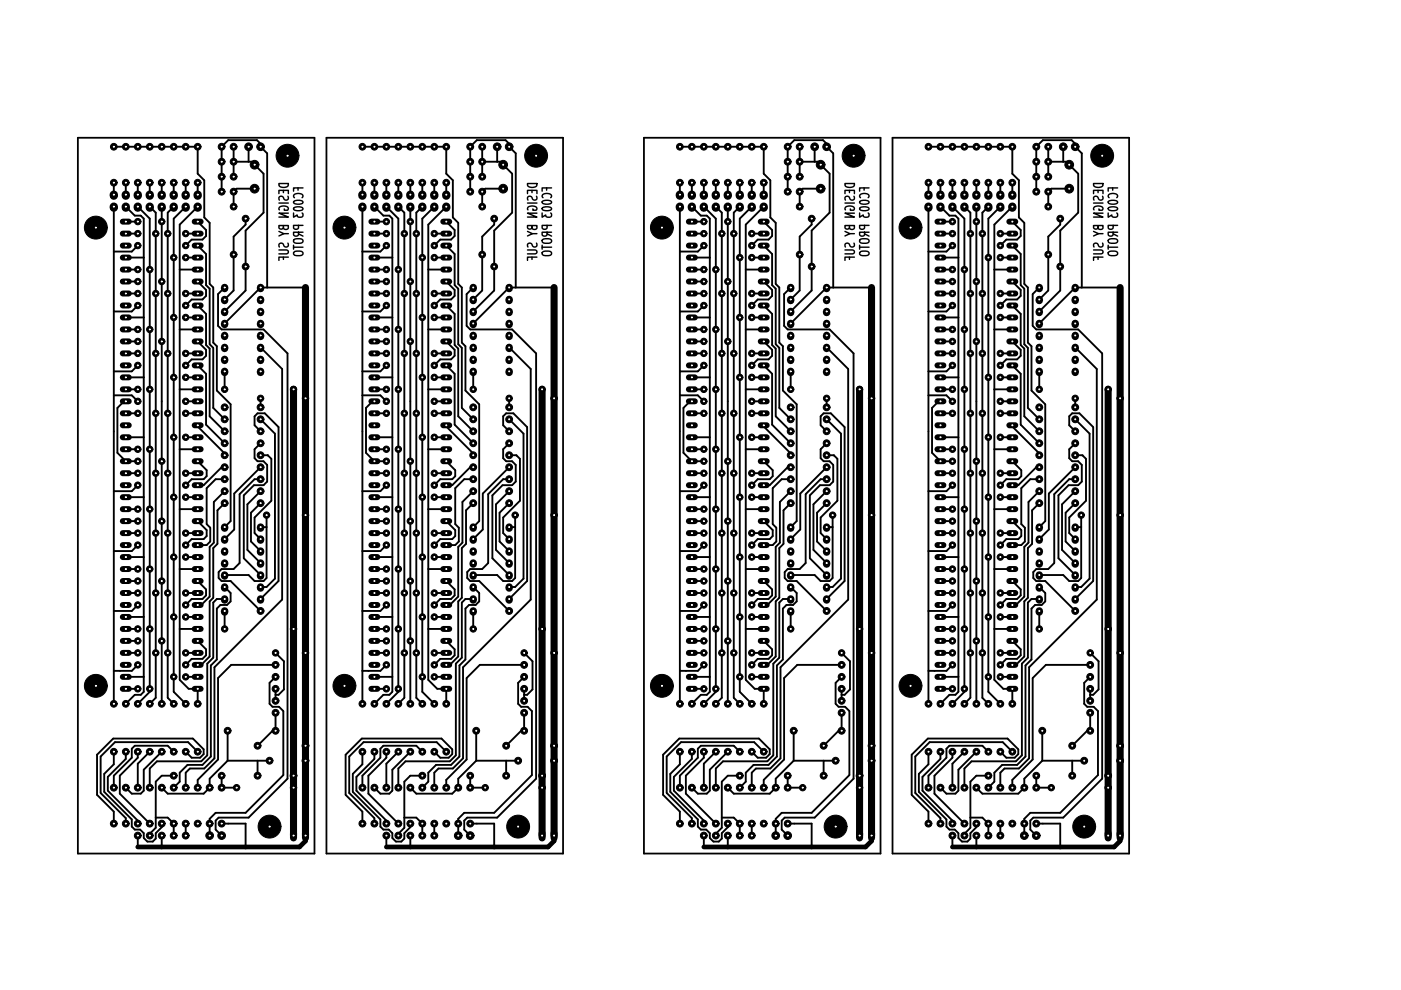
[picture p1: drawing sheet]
<svg xmlns="http://www.w3.org/2000/svg" width="297mm" height="210mm" viewBox="0 0 297 210" stroke-linecap="round" stroke-linejoin="round" font-family="sans-serif">
<g fill="none" stroke="#000" stroke-width=".3">
<path d="M59.1 38.9h2v.4a1.26 1.26 0 0 1-2 0zM63.2 39.8v.5M64.2 39.8h-2v.7M111.8 38.9h2v.4a1.26 1.26 0 0 1-2 0zM115.9 39.8v.5M116.9 39.8h-2v.7M179.2 38.9h1.9v.4a1.26 1.26 0 0 1-1.9 0zM183.2 39.8v.5M184.3 39.8h-2v.7M231.9 38.9h2v.4a1.26 1.26 0 0 1-2 0zM235.9 39.8v.5M237 39.8h-2v.7"/>
<path d="M59.1 41.1v-.7h2v.7M59.1 49.1l1.1 .4-1.1 .5M59.1 53h1.7l.3 .3-.1 .4-.2 .1h-1.7M59.1 43.1h2M60.1 47.8v.5l-.2 .2-.4 .1-.4-.3v-.5h2v.6l-.3 .2a.51 .51 0 0 1-.7-.3M60.1 40.4v.4M60.1 54.5v.5M60.2 49.5h.9M60.3 44.3v.3l.7-.1a.47 .47 0 0 0 .1-.5 .47 .47 0 0 0-.4-.3h-.7a.73 .73 0 0 0-.9 .7l.1 .1M61 41.6l.1 .6a.63 .63 0 0 1-.7 .2 .63 .63 0 0 1-.4-.7l-.3-.1-.5 .1v.7M61 51.5l.1 .6a.63 .63 0 0 1-.7 .2 .63 .63 0 0 1-.4-.6l-.3-.2-.5 .2v.7M61.1 45.2h-2l2 .8h-2"/>
<path d="M61.1 54.5h-2v.7M62.2 45.2v.9l.8-.5 .2 .4h.8l.2-.2v-.4l-.2-.2M62.2 52.4h2M62.2 52v.8M62.3 42.7a1.68 1.68 0 0 1 1.9 .1v.1a1.56 1.56 0 0 1-2 0zM62.3 44.1a1.68 1.68 0 0 1 1.9 .1v.1a1.56 1.56 0 0 1-2 0zM62.3 50.8a1.59 1.59 0 0 1 1.9 .2l-.1 .4a1.59 1.59 0 0 1-1.9-.2zM62.3 53.4a1.59 1.59 0 0 1 1.9 .2l-.1 .4a1.59 1.59 0 0 1-1.9-.1zM62.4 41.9l-.1-.1a.47 .47 0 0 1 0-.5 .47 .47 0 0 1 .4-.2l.7-.1a.74 .74 0 0 1 .8 .6l-.2 .3M63.3 47.8v.5l-.2 .2-.5 .1-.4-.3v-.5h2M63.3 49.2v.6l-.2 .2-.5 .1-.4-.3v-.6h2M63.3 49.6l.9 .5"/>
<path d="M111.8 41.1v-.7h2v.7M111.8 49.1l1.1 .4-1.1 .5M111.8 53h1.7l.3 .3-.1 .4-.2 .1h-1.7M111.8 43.1h2M112.8 47.8v.5l-.2 .2-.4 .1-.4-.3v-.5h2v.6l-.3 .2a.51 .51 0 0 1-.7-.3M112.8 40.4v.4M112.8 54.5v.5M112.9 49.5h.9M113 44.3v.3l.7-.1a.47 .47 0 0 0 .1-.5 .47 .47 0 0 0-.4-.3h-.7a.73 .73 0 0 0-.9 .7l.1 .1M113.7 41.6l.1 .6a.63 .63 0 0 1-.7 .2 .63 .63 0 0 1-.4-.7l-.3-.1-.5 .1v.7M113.7 51.5l.1 .6a.63 .63 0 0 1-.7 .2 .63 .63 0 0 1-.4-.6l-.3-.2-.5 .2v.7M113.8 45.2h-2l2 .8h-2"/>
<path d="M113.8 54.5h-2v.7M114.9 45.2v.9l.8-.5 .2 .4h.9l.1-.2v-.4l-.1-.2M114.9 52.4h2M114.9 52v.8M115 42.7a1.68 1.68 0 0 1 1.9 .1v.1a1.56 1.56 0 0 1-2 0zM115 44.1a1.68 1.68 0 0 1 1.9 .1v.1a1.56 1.56 0 0 1-2 0zM115 50.8a1.59 1.59 0 0 1 1.9 .2l-.1 .4a1.59 1.59 0 0 1-1.9-.2zM115 53.4a1.59 1.59 0 0 1 1.9 .2l-.1 .4a1.59 1.59 0 0 1-1.9-.1zM115.1 41.9l-.1-.1a.47 .47 0 0 1 0-.5 .47 .47 0 0 1 .4-.2l.7-.1a.74 .74 0 0 1 .8 .6l-.1 .3M116 47.8v.5l-.2 .2-.5 .1-.4-.3v-.5h2M116 49.2v.6l-.2 .2-.5 .1-.4-.3v-.6h2M116 49.6l.9 .5"/>
<path d="M179.2 41.1v-.7h1.9v.7M179.2 49.1l1 .4-1 .5M179.2 53h1.6l.3 .3v.4l-.3 .1h-1.6M179.2 43.1h1.9M180.1 47.8v.5l-.2 .2-.4 .1-.3-.3v-.5h1.9v.6l-.3 .2a.51 .51 0 0 1-.7-.3M180.1 40.4v.4M180.1 54.5v.5M180.2 49.5h.9M180.3 44.3v.3l.8-.1a.47 .47 0 0 0 0-.5 .47 .47 0 0 0-.4-.3h-.7a.73 .73 0 0 0-.8 .7v.1M181.1 41.6v.6a.63 .63 0 0 1-.7 .2 .63 .63 0 0 1-.4-.7l-.3-.1-.5 .1v.7M181.1 51.5v.6a.63 .63 0 0 1-.7 .2 .63 .63 0 0 1-.4-.6l-.3-.2-.5 .2v.7M181.1 45.2h-1.9l1.9 .8h-1.9"/>
<path d="M181.1 54.5h-1.9v.7M182.3 45.2v.9l.7-.5 .2 .4h.9l.2-.2v-.4l-.2-.2M182.3 52v.8M182.3 52.4h2M182.3 42.7a1.68 1.68 0 0 1 2 .1v.1a1.56 1.56 0 0 1-2 0zM182.3 44.1a1.68 1.68 0 0 1 2 .1v.1a1.56 1.56 0 0 1-2 0zM182.3 50.8a1.59 1.59 0 0 1 2 .2l-.1 .4a1.59 1.59 0 0 1-1.9-.2zM182.3 53.4a1.59 1.59 0 0 1 2 .2l-.1 .4a1.59 1.59 0 0 1-1.9-.1zM182.4 41.9l-.1-.1a.47 .47 0 0 1 0-.5 .47 .47 0 0 1 .4-.2l.7-.1a.74 .74 0 0 1 .9 .6l-.2 .3M183.3 47.8v.5l-.2 .2-.5 .1-.3-.3v-.5h2M183.3 49.2v.6l-.2 .2-.5 .1-.3-.3v-.6h2M183.3 49.6l1 .5"/>
<path d="M231.9 41.1v-.7h2v.7M231.9 49.1l1 .4-1 .5M231.9 53h1.6l.4 .3-.1 .4-.3 .1h-1.6M231.9 43.1h2M232.8 47.8v.5l-.2 .2-.4 .1-.3-.3v-.5h2v.6l-.4 .2a.51 .51 0 0 1-.7-.3M232.8 40.4v.4M232.8 54.5v.5M232.9 49.5h1M233 44.3v.3l.8-.1a.47 .47 0 0 0 0-.5 .47 .47 0 0 0-.4-.3h-.7a.73 .73 0 0 0-.8 .7l.1 .1M233.8 41.6l.1 .6a.63 .63 0 0 1-.8 .2 .63 .63 0 0 1-.4-.7l-.3-.1-.4 .1v.7M233.8 51.5l.1 .6a.63 .63 0 0 1-.8 .2 .63 .63 0 0 1-.4-.6l-.3-.2-.4 .2v.7M233.9 45.2h-2l2 .8h-2"/>
<path d="M233.9 54.5h-2v.7M235 45.2v.9l.7-.5 .2 .4h.9l.2-.2v-.4l-.2-.2M235 52.4h2M235 52v.8M235.1 42.7a1.68 1.68 0 0 1 1.9 .1v.1a1.56 1.56 0 0 1-2 0zM235.1 44.1a1.68 1.68 0 0 1 1.9 .1v.1a1.56 1.56 0 0 1-2 0zM235.1 50.8a1.59 1.59 0 0 1 1.9 .2l-.1 .4a1.59 1.59 0 0 1-1.9-.2zM235.1 53.4a1.59 1.59 0 0 1 1.9 .2l-.1 .4a1.59 1.59 0 0 1-1.9-.1zM235.1 41.9v-.1a.47 .47 0 0 1-.1-.5 .47 .47 0 0 1 .4-.2l.7-.1a.74 .74 0 0 1 .9 .6l-.2 .3M236 47.8v.5l-.2 .2-.5 .1-.3-.3v-.5h2M236 49.2v.6l-.2 .2-.5 .1-.3-.3v-.6h2M236 49.6l1 .5"/>
</g>
<path d="M16.5 29.2h50.2v151.8h-50.2zM69.2 29.2h50.2v151.8h-50.2zM136.5 29.2h50.2v151.8h-50.2zM189.2 29.2h50.2v151.8h-50.2z" fill="none" stroke="#000" stroke-width=".38"/>
<g fill="#000">
<circle cx="24.1" cy="38.7" r=".71"/>
<circle cx="24.1" cy="31.1" r=".71"/>
<circle cx="26.7" cy="38.7" r=".71"/>
<circle cx="26.7" cy="31.1" r=".71"/>
<circle cx="29.2" cy="38.7" r=".71"/>
<circle cx="29.2" cy="31.1" r=".71"/>
<circle cx="31.7" cy="38.7" r=".71"/>
<circle cx="31.7" cy="31.1" r=".71"/>
<circle cx="34.3" cy="38.7" r=".71"/>
<circle cx="34.3" cy="31.1" r=".71"/>
<circle cx="36.8" cy="38.7" r=".71"/>
<circle cx="36.8" cy="31.1" r=".71"/>
<circle cx="39.4" cy="38.7" r=".71"/>
<circle cx="39.4" cy="31.1" r=".71"/>
<circle cx="41.9" cy="38.7" r=".71"/>
<circle cx="41.9" cy="31.1" r=".71"/>
<circle cx="47" cy="31.1" r=".73"/>
<circle cx="47" cy="34.3" r=".73"/>
<circle cx="47" cy="37.5" r=".73"/>
<circle cx="49.5" cy="31.1" r=".73"/>
<circle cx="49.5" cy="34.3" r=".73"/>
<circle cx="49.5" cy="37.5" r=".73"/>
<circle cx="52.7" cy="31.1" r=".81"/>
<circle cx="54" cy="34.9" r=".92"/>
<circle cx="55.2" cy="31.1" r=".81"/>
<circle cx="61" cy="33" r="2.43"/>
<circle cx="76.8" cy="38.7" r=".71"/>
<circle cx="76.8" cy="31.1" r=".71"/>
<circle cx="79.4" cy="38.7" r=".71"/>
<circle cx="79.4" cy="31.1" r=".71"/>
<circle cx="81.9" cy="38.7" r=".71"/>
<circle cx="81.9" cy="31.1" r=".71"/>
<circle cx="84.5" cy="38.7" r=".71"/>
<circle cx="84.5" cy="31.1" r=".71"/>
<circle cx="87" cy="38.7" r=".71"/>
<circle cx="87" cy="31.1" r=".71"/>
<circle cx="89.5" cy="38.7" r=".71"/>
<circle cx="89.5" cy="31.1" r=".71"/>
<circle cx="92.1" cy="38.7" r=".71"/>
<circle cx="92.1" cy="31.1" r=".71"/>
<circle cx="94.6" cy="38.7" r=".71"/>
<circle cx="94.6" cy="31.1" r=".71"/>
<circle cx="99.7" cy="31.1" r=".73"/>
<circle cx="99.7" cy="34.3" r=".73"/>
<circle cx="99.7" cy="37.5" r=".73"/>
<circle cx="102.2" cy="34.3" r=".73"/>
<circle cx="102.2" cy="31.1" r=".73"/>
<circle cx="102.2" cy="37.5" r=".73"/>
<circle cx="105.4" cy="31.1" r=".81"/>
<circle cx="106.7" cy="34.9" r=".92"/>
<circle cx="107.9" cy="31.1" r=".81"/>
<circle cx="113.7" cy="33" r="2.43"/>
<circle cx="144.1" cy="38.7" r=".71"/>
<circle cx="144.1" cy="31.1" r=".71"/>
<circle cx="146.7" cy="38.7" r=".71"/>
<circle cx="146.7" cy="31.1" r=".71"/>
<circle cx="149.2" cy="38.7" r=".71"/>
<circle cx="149.2" cy="31.1" r=".71"/>
<circle cx="151.8" cy="38.7" r=".71"/>
<circle cx="151.8" cy="31.1" r=".71"/>
<circle cx="154.3" cy="38.7" r=".71"/>
<circle cx="154.3" cy="31.1" r=".71"/>
<circle cx="156.8" cy="38.7" r=".71"/>
<circle cx="156.8" cy="31.1" r=".71"/>
<circle cx="159.4" cy="38.7" r=".71"/>
<circle cx="159.4" cy="31.1" r=".71"/>
<circle cx="161.9" cy="38.7" r=".71"/>
<circle cx="161.9" cy="31.1" r=".71"/>
<circle cx="167" cy="31.1" r=".73"/>
<circle cx="167" cy="34.3" r=".73"/>
<circle cx="167" cy="37.5" r=".73"/>
<circle cx="169.5" cy="31.1" r=".73"/>
<circle cx="169.5" cy="34.3" r=".73"/>
<circle cx="169.5" cy="37.5" r=".73"/>
<circle cx="172.7" cy="31.1" r=".81"/>
<circle cx="174" cy="34.9" r=".92"/>
<circle cx="175.3" cy="31.1" r=".81"/>
<circle cx="181" cy="33" r="2.43"/>
<circle cx="196.9" cy="38.7" r=".71"/>
<circle cx="196.9" cy="31.1" r=".71"/>
<circle cx="199.4" cy="38.7" r=".71"/>
<circle cx="199.4" cy="31.1" r=".71"/>
<circle cx="201.9" cy="38.7" r=".71"/>
<circle cx="201.9" cy="31.1" r=".71"/>
<circle cx="204.5" cy="38.7" r=".71"/>
<circle cx="204.5" cy="31.1" r=".71"/>
<circle cx="207" cy="38.7" r=".71"/>
<circle cx="207" cy="31.1" r=".71"/>
<circle cx="209.6" cy="38.7" r=".71"/>
<circle cx="209.6" cy="31.1" r=".71"/>
<circle cx="212.1" cy="38.7" r=".71"/>
<circle cx="212.1" cy="31.1" r=".71"/>
<circle cx="214.6" cy="38.7" r=".71"/>
<circle cx="214.6" cy="31.1" r=".71"/>
<circle cx="219.7" cy="34.3" r=".73"/>
<circle cx="219.7" cy="31.1" r=".73"/>
<circle cx="219.7" cy="37.5" r=".73"/>
<circle cx="222.2" cy="34.3" r=".73"/>
<circle cx="222.2" cy="31.1" r=".73"/>
<circle cx="222.2" cy="37.5" r=".73"/>
<circle cx="225.4" cy="31.1" r=".81"/>
<circle cx="226.7" cy="34.9" r=".92"/>
<circle cx="228" cy="31.1" r=".81"/>
<circle cx="233.7" cy="33" r="2.43"/>
<circle cx="20.3" cy="48.3" r="2.43"/>
<circle cx="24.1" cy="43.8" r=".89"/>
<circle cx="24.1" cy="41.3" r=".89"/>
<circle cx="26.7" cy="41.3" r=".89"/>
<circle cx="26.7" cy="43.8" r=".89"/>
<circle cx="29.2" cy="52.1" r=".68"/>
<circle cx="29.2" cy="49.5" r=".68"/>
<circle cx="29.2" cy="47" r=".68"/>
<circle cx="29.2" cy="59.7" r=".68"/>
<circle cx="29.2" cy="57.1" r=".68"/>
<circle cx="29.2" cy="41.3" r=".89"/>
<circle cx="29.2" cy="43.8" r=".89"/>
<circle cx="31.7" cy="57.1" r=".68"/>
<circle cx="31.8" cy="41.3" r=".89"/>
<circle cx="31.8" cy="43.8" r=".89"/>
<circle cx="33" cy="49.5" r=".68"/>
<circle cx="34.3" cy="47" r=".68"/>
<circle cx="34.3" cy="59.7" r=".68"/>
<circle cx="34.3" cy="41.3" r=".89"/>
<circle cx="34.3" cy="43.8" r=".89"/>
<circle cx="35.6" cy="49.5" r=".68"/>
<circle cx="36.8" cy="41.3" r=".89"/>
<circle cx="36.8" cy="43.8" r=".89"/>
<circle cx="36.8" cy="54.6" r=".68"/>
<circle cx="39.4" cy="43.8" r=".89"/>
<circle cx="39.4" cy="41.3" r=".89"/>
<circle cx="39.4" cy="54.6" r=".68"/>
<circle cx="39.4" cy="52.1" r=".68"/>
<circle cx="39.4" cy="49.5" r=".68"/>
<circle cx="41.9" cy="41.3" r=".89"/>
<circle cx="41.9" cy="43.8" r=".89"/>
<circle cx="41.9" cy="49.5" r=".2"/>
<circle cx="47" cy="40.6" r=".73"/>
<circle cx="49.5" cy="40.6" r=".73"/>
<circle cx="49.5" cy="54" r=".71"/>
<circle cx="49.5" cy="43.8" r=".71"/>
<circle cx="52.1" cy="46.4" r=".71"/>
<circle cx="52.1" cy="56.5" r=".71"/>
<circle cx="54" cy="40" r=".92"/>
<circle cx="73" cy="48.3" r="2.43"/>
<circle cx="76.8" cy="43.8" r=".89"/>
<circle cx="76.8" cy="41.3" r=".89"/>
<circle cx="79.4" cy="41.3" r=".89"/>
<circle cx="79.4" cy="43.8" r=".89"/>
<circle cx="81.9" cy="41.3" r=".89"/>
<circle cx="81.9" cy="43.8" r=".89"/>
<circle cx="81.9" cy="59.7" r=".68"/>
<circle cx="81.9" cy="57.1" r=".68"/>
<circle cx="81.9" cy="47" r=".68"/>
<circle cx="81.9" cy="52.1" r=".68"/>
<circle cx="81.9" cy="49.5" r=".68"/>
<circle cx="84.5" cy="41.3" r=".89"/>
<circle cx="84.5" cy="43.8" r=".89"/>
<circle cx="84.5" cy="57.1" r=".68"/>
<circle cx="85.7" cy="49.5" r=".68"/>
<circle cx="87" cy="43.8" r=".89"/>
<circle cx="87" cy="41.3" r=".89"/>
<circle cx="87" cy="47" r=".68"/>
<circle cx="87" cy="59.7" r=".68"/>
<circle cx="88.3" cy="49.5" r=".68"/>
<circle cx="89.5" cy="41.3" r=".89"/>
<circle cx="89.5" cy="43.8" r=".89"/>
<circle cx="89.5" cy="54.6" r=".68"/>
<circle cx="92.1" cy="43.8" r=".89"/>
<circle cx="92.1" cy="41.3" r=".89"/>
<circle cx="92.1" cy="49.5" r=".68"/>
<circle cx="92.1" cy="54.6" r=".68"/>
<circle cx="92.1" cy="52.1" r=".68"/>
<circle cx="94.6" cy="49.5" r=".2"/>
<circle cx="94.6" cy="41.3" r=".89"/>
<circle cx="94.6" cy="43.8" r=".89"/>
<circle cx="99.7" cy="40.6" r=".73"/>
<circle cx="102.2" cy="40.6" r=".73"/>
<circle cx="102.2" cy="54" r=".71"/>
<circle cx="102.2" cy="43.8" r=".71"/>
<circle cx="104.8" cy="56.5" r=".71"/>
<circle cx="104.8" cy="46.4" r=".71"/>
<circle cx="106.7" cy="40" r=".92"/>
<circle cx="140.3" cy="48.3" r="2.43"/>
<circle cx="144.1" cy="43.8" r=".89"/>
<circle cx="144.1" cy="41.3" r=".89"/>
<circle cx="146.7" cy="41.3" r=".89"/>
<circle cx="146.7" cy="43.8" r=".89"/>
<circle cx="149.2" cy="41.3" r=".89"/>
<circle cx="149.2" cy="43.8" r=".89"/>
<circle cx="149.2" cy="52.1" r=".68"/>
<circle cx="149.2" cy="49.5" r=".68"/>
<circle cx="149.2" cy="59.7" r=".68"/>
<circle cx="149.2" cy="47" r=".68"/>
<circle cx="149.2" cy="57.1" r=".68"/>
<circle cx="151.8" cy="41.3" r=".89"/>
<circle cx="151.8" cy="43.8" r=".89"/>
<circle cx="151.8" cy="57.1" r=".68"/>
<circle cx="153" cy="49.5" r=".68"/>
<circle cx="154.3" cy="41.3" r=".89"/>
<circle cx="154.3" cy="43.8" r=".89"/>
<circle cx="154.3" cy="59.7" r=".68"/>
<circle cx="154.3" cy="47" r=".68"/>
<circle cx="155.6" cy="49.5" r=".68"/>
<circle cx="156.8" cy="41.3" r=".89"/>
<circle cx="156.8" cy="43.8" r=".89"/>
<circle cx="156.8" cy="54.6" r=".68"/>
<circle cx="159.4" cy="41.3" r=".89"/>
<circle cx="159.4" cy="43.8" r=".89"/>
<circle cx="159.4" cy="52.1" r=".68"/>
<circle cx="159.4" cy="54.6" r=".68"/>
<circle cx="159.4" cy="49.5" r=".68"/>
<circle cx="161.9" cy="41.3" r=".89"/>
<circle cx="161.9" cy="43.8" r=".89"/>
<circle cx="161.9" cy="49.5" r=".2"/>
<circle cx="167" cy="40.6" r=".73"/>
<circle cx="169.5" cy="40.6" r=".73"/>
<circle cx="169.5" cy="54" r=".71"/>
<circle cx="169.5" cy="43.8" r=".71"/>
<circle cx="172.1" cy="46.4" r=".71"/>
<circle cx="172.1" cy="56.5" r=".71"/>
<circle cx="174" cy="40" r=".92"/>
<circle cx="193" cy="48.3" r="2.43"/>
<circle cx="196.9" cy="43.8" r=".89"/>
<circle cx="196.9" cy="41.3" r=".89"/>
<circle cx="199.4" cy="43.8" r=".89"/>
<circle cx="199.4" cy="41.3" r=".89"/>
<circle cx="201.9" cy="43.8" r=".89"/>
<circle cx="201.9" cy="41.3" r=".89"/>
<circle cx="201.9" cy="57.1" r=".68"/>
<circle cx="201.9" cy="59.7" r=".68"/>
<circle cx="201.9" cy="52.1" r=".68"/>
<circle cx="201.9" cy="47" r=".68"/>
<circle cx="201.9" cy="49.5" r=".68"/>
<circle cx="204.5" cy="43.8" r=".89"/>
<circle cx="204.5" cy="41.3" r=".89"/>
<circle cx="204.5" cy="57.1" r=".68"/>
<circle cx="205.7" cy="49.5" r=".68"/>
<circle cx="207" cy="43.8" r=".89"/>
<circle cx="207" cy="41.3" r=".89"/>
<circle cx="207" cy="59.7" r=".68"/>
<circle cx="207" cy="47" r=".68"/>
<circle cx="208.3" cy="49.5" r=".68"/>
<circle cx="209.6" cy="43.8" r=".89"/>
<circle cx="209.6" cy="41.3" r=".89"/>
<circle cx="209.6" cy="54.6" r=".68"/>
<circle cx="212.1" cy="43.8" r=".89"/>
<circle cx="212.1" cy="41.3" r=".89"/>
<circle cx="212.1" cy="52.1" r=".68"/>
<circle cx="212.1" cy="49.5" r=".68"/>
<circle cx="212.1" cy="54.6" r=".68"/>
<circle cx="214.6" cy="49.5" r=".2"/>
<circle cx="214.6" cy="43.8" r=".89"/>
<circle cx="214.6" cy="41.3" r=".89"/>
<circle cx="219.7" cy="40.6" r=".73"/>
<circle cx="222.2" cy="40.6" r=".73"/>
<circle cx="222.3" cy="43.8" r=".71"/>
<circle cx="222.3" cy="54" r=".71"/>
<circle cx="224.8" cy="46.4" r=".71"/>
<circle cx="224.8" cy="56.5" r=".71"/>
<circle cx="226.7" cy="40" r=".92"/>
<circle cx="29.2" cy="69.8" r=".68"/>
<circle cx="29.2" cy="64.8" r=".68"/>
<circle cx="29.2" cy="62.2" r=".68"/>
<circle cx="29.2" cy="72.4" r=".68"/>
<circle cx="29.2" cy="77.5" r=".68"/>
<circle cx="29.2" cy="74.9" r=".68"/>
<circle cx="31.7" cy="69.8" r=".68"/>
<circle cx="33" cy="62.2" r=".68"/>
<circle cx="33" cy="74.9" r=".68"/>
<circle cx="34.3" cy="72.4" r=".68"/>
<circle cx="35.6" cy="62.2" r=".68"/>
<circle cx="35.6" cy="74.9" r=".68"/>
<circle cx="36.8" cy="67.3" r=".68"/>
<circle cx="39.4" cy="67.3" r=".68"/>
<circle cx="39.4" cy="64.8" r=".68"/>
<circle cx="39.4" cy="62.2" r=".68"/>
<circle cx="39.4" cy="77.5" r=".68"/>
<circle cx="39.4" cy="74.9" r=".68"/>
<circle cx="47.6" cy="76.2" r=".8"/>
<circle cx="47.6" cy="63.5" r=".8"/>
<circle cx="47.6" cy="66" r=".8"/>
<circle cx="47.6" cy="78.7" r=".8"/>
<circle cx="47.6" cy="61" r=".8"/>
<circle cx="47.6" cy="71.1" r=".8"/>
<circle cx="47.6" cy="73.7" r=".8"/>
<circle cx="47.6" cy="68.6" r=".8"/>
<circle cx="55.2" cy="78.7" r=".8"/>
<circle cx="55.2" cy="76.2" r=".8"/>
<circle cx="55.2" cy="63.5" r=".8"/>
<circle cx="55.2" cy="71.1" r=".8"/>
<circle cx="55.2" cy="66" r=".8"/>
<circle cx="55.2" cy="61" r=".8"/>
<circle cx="55.2" cy="73.7" r=".8"/>
<circle cx="55.2" cy="68.6" r=".8"/>
<circle cx="81.9" cy="64.8" r=".68"/>
<circle cx="81.9" cy="69.8" r=".68"/>
<circle cx="81.9" cy="62.2" r=".68"/>
<circle cx="81.9" cy="72.4" r=".68"/>
<circle cx="81.9" cy="77.5" r=".68"/>
<circle cx="81.9" cy="74.9" r=".68"/>
<circle cx="84.5" cy="69.8" r=".68"/>
<circle cx="85.7" cy="62.2" r=".68"/>
<circle cx="85.7" cy="74.9" r=".68"/>
<circle cx="87" cy="72.4" r=".68"/>
<circle cx="88.3" cy="62.2" r=".68"/>
<circle cx="88.3" cy="74.9" r=".68"/>
<circle cx="89.5" cy="67.3" r=".68"/>
<circle cx="92.1" cy="67.3" r=".68"/>
<circle cx="92.1" cy="64.8" r=".68"/>
<circle cx="92.1" cy="62.2" r=".68"/>
<circle cx="92.1" cy="77.5" r=".68"/>
<circle cx="92.1" cy="74.9" r=".68"/>
<circle cx="100.3" cy="71.1" r=".8"/>
<circle cx="100.3" cy="66" r=".8"/>
<circle cx="100.3" cy="63.5" r=".8"/>
<circle cx="100.3" cy="68.6" r=".8"/>
<circle cx="100.3" cy="78.7" r=".8"/>
<circle cx="100.3" cy="61" r=".8"/>
<circle cx="100.3" cy="73.7" r=".8"/>
<circle cx="100.3" cy="76.2" r=".8"/>
<circle cx="108" cy="73.7" r=".8"/>
<circle cx="108" cy="61" r=".8"/>
<circle cx="108" cy="78.7" r=".8"/>
<circle cx="108" cy="76.2" r=".8"/>
<circle cx="108" cy="68.6" r=".8"/>
<circle cx="108" cy="63.5" r=".8"/>
<circle cx="108" cy="71.1" r=".8"/>
<circle cx="108" cy="66" r=".8"/>
<circle cx="149.2" cy="69.8" r=".68"/>
<circle cx="149.2" cy="62.2" r=".68"/>
<circle cx="149.2" cy="64.8" r=".68"/>
<circle cx="149.2" cy="72.4" r=".68"/>
<circle cx="149.2" cy="77.5" r=".68"/>
<circle cx="149.2" cy="74.9" r=".68"/>
<circle cx="151.8" cy="69.8" r=".68"/>
<circle cx="153" cy="62.2" r=".68"/>
<circle cx="153" cy="74.9" r=".68"/>
<circle cx="154.3" cy="72.4" r=".68"/>
<circle cx="155.6" cy="62.2" r=".68"/>
<circle cx="155.6" cy="74.9" r=".68"/>
<circle cx="156.8" cy="67.3" r=".68"/>
<circle cx="159.4" cy="62.2" r=".68"/>
<circle cx="159.4" cy="67.3" r=".68"/>
<circle cx="159.4" cy="64.8" r=".68"/>
<circle cx="159.4" cy="74.9" r=".68"/>
<circle cx="159.4" cy="77.5" r=".68"/>
<circle cx="167.6" cy="78.7" r=".8"/>
<circle cx="167.6" cy="66" r=".8"/>
<circle cx="167.6" cy="71.1" r=".8"/>
<circle cx="167.6" cy="76.2" r=".8"/>
<circle cx="167.6" cy="63.5" r=".8"/>
<circle cx="167.6" cy="68.6" r=".8"/>
<circle cx="167.6" cy="73.7" r=".8"/>
<circle cx="167.6" cy="61" r=".8"/>
<circle cx="175.3" cy="78.7" r=".8"/>
<circle cx="175.3" cy="61" r=".8"/>
<circle cx="175.3" cy="76.2" r=".8"/>
<circle cx="175.3" cy="73.7" r=".8"/>
<circle cx="175.3" cy="71.1" r=".8"/>
<circle cx="175.3" cy="68.6" r=".8"/>
<circle cx="175.3" cy="66" r=".8"/>
<circle cx="175.3" cy="63.5" r=".8"/>
<circle cx="201.9" cy="64.8" r=".68"/>
<circle cx="201.9" cy="62.2" r=".68"/>
<circle cx="201.9" cy="69.8" r=".68"/>
<circle cx="201.9" cy="72.4" r=".68"/>
<circle cx="201.9" cy="74.9" r=".68"/>
<circle cx="201.9" cy="77.5" r=".68"/>
<circle cx="204.5" cy="69.8" r=".68"/>
<circle cx="205.7" cy="62.2" r=".68"/>
<circle cx="205.7" cy="74.9" r=".68"/>
<circle cx="207" cy="72.4" r=".68"/>
<circle cx="208.3" cy="62.2" r=".68"/>
<circle cx="208.3" cy="74.9" r=".68"/>
<circle cx="209.6" cy="67.3" r=".68"/>
<circle cx="212.1" cy="67.3" r=".68"/>
<circle cx="212.1" cy="64.8" r=".68"/>
<circle cx="212.1" cy="62.2" r=".68"/>
<circle cx="212.1" cy="74.9" r=".68"/>
<circle cx="212.1" cy="77.5" r=".68"/>
<circle cx="220.3" cy="63.5" r=".8"/>
<circle cx="220.3" cy="61" r=".8"/>
<circle cx="220.3" cy="68.6" r=".8"/>
<circle cx="220.3" cy="73.7" r=".8"/>
<circle cx="220.3" cy="76.2" r=".8"/>
<circle cx="220.3" cy="66" r=".8"/>
<circle cx="220.3" cy="71.1" r=".8"/>
<circle cx="220.3" cy="78.7" r=".8"/>
<circle cx="228" cy="78.7" r=".8"/>
<circle cx="228" cy="76.2" r=".8"/>
<circle cx="228" cy="73.7" r=".8"/>
<circle cx="228" cy="66" r=".8"/>
<circle cx="228" cy="71.1" r=".8"/>
<circle cx="228" cy="68.6" r=".8"/>
<circle cx="228" cy="61" r=".8"/>
<circle cx="228" cy="63.5" r=".8"/>
<circle cx="29.2" cy="85.1" r=".68"/>
<circle cx="29.2" cy="87.6" r=".68"/>
<circle cx="29.2" cy="82.5" r=".68"/>
<circle cx="29.2" cy="95.2" r=".68"/>
<circle cx="29.2" cy="97.8" r=".68"/>
<circle cx="31.7" cy="82.5" r=".68"/>
<circle cx="31.7" cy="95.2" r=".68"/>
<circle cx="33" cy="87.6" r=".68"/>
<circle cx="34.3" cy="97.8" r=".68"/>
<circle cx="35.6" cy="87.6" r=".68"/>
<circle cx="36.8" cy="80" r=".68"/>
<circle cx="36.8" cy="92.7" r=".68"/>
<circle cx="39.4" cy="87.6" r=".68"/>
<circle cx="39.4" cy="80" r=".68"/>
<circle cx="39.4" cy="85.1" r=".68"/>
<circle cx="39.4" cy="92.7" r=".68"/>
<circle cx="47.6" cy="94" r=".73"/>
<circle cx="47.6" cy="96.5" r=".73"/>
<circle cx="47.6" cy="86.4" r=".73"/>
<circle cx="47.6" cy="88.9" r=".73"/>
<circle cx="47.6" cy="99.1" r=".73"/>
<circle cx="47.6" cy="91.4" r=".73"/>
<circle cx="47.6" cy="82.5" r=".68"/>
<circle cx="55.2" cy="96.5" r=".73"/>
<circle cx="55.2" cy="94" r=".73"/>
<circle cx="55.2" cy="86.4" r=".73"/>
<circle cx="55.2" cy="99.1" r=".73"/>
<circle cx="55.2" cy="91.4" r=".73"/>
<circle cx="55.2" cy="88.9" r=".73"/>
<circle cx="55.2" cy="99.1" r=".2"/>
<circle cx="55.2" cy="84.5" r=".68"/>
<circle cx="62.2" cy="82.5" r=".68"/>
<circle cx="64.8" cy="84.5" r=".68"/>
<circle cx="81.9" cy="82.5" r=".68"/>
<circle cx="81.9" cy="97.8" r=".68"/>
<circle cx="81.9" cy="87.6" r=".68"/>
<circle cx="81.9" cy="85.1" r=".68"/>
<circle cx="81.9" cy="95.2" r=".68"/>
<circle cx="84.5" cy="95.2" r=".68"/>
<circle cx="84.5" cy="82.5" r=".68"/>
<circle cx="85.7" cy="87.6" r=".68"/>
<circle cx="87" cy="97.8" r=".68"/>
<circle cx="88.3" cy="87.6" r=".68"/>
<circle cx="89.5" cy="92.7" r=".68"/>
<circle cx="89.5" cy="80" r=".68"/>
<circle cx="92.1" cy="80" r=".68"/>
<circle cx="92.1" cy="85.1" r=".68"/>
<circle cx="92.1" cy="92.7" r=".68"/>
<circle cx="92.1" cy="87.6" r=".68"/>
<circle cx="100.3" cy="96.5" r=".73"/>
<circle cx="100.3" cy="94" r=".73"/>
<circle cx="100.3" cy="88.9" r=".73"/>
<circle cx="100.3" cy="86.4" r=".73"/>
<circle cx="100.3" cy="99.1" r=".73"/>
<circle cx="100.3" cy="91.4" r=".73"/>
<circle cx="100.3" cy="82.5" r=".68"/>
<circle cx="107.9" cy="96.5" r=".73"/>
<circle cx="107.9" cy="91.4" r=".73"/>
<circle cx="107.9" cy="99.1" r=".73"/>
<circle cx="107.9" cy="94" r=".73"/>
<circle cx="107.9" cy="88.9" r=".73"/>
<circle cx="107.9" cy="86.4" r=".73"/>
<circle cx="108" cy="99.1" r=".2"/>
<circle cx="108" cy="84.5" r=".68"/>
<circle cx="114.9" cy="82.5" r=".68"/>
<circle cx="117.5" cy="84.5" r=".68"/>
<circle cx="149.2" cy="85.1" r=".68"/>
<circle cx="149.2" cy="95.2" r=".68"/>
<circle cx="149.2" cy="87.6" r=".68"/>
<circle cx="149.2" cy="97.8" r=".68"/>
<circle cx="149.2" cy="82.5" r=".68"/>
<circle cx="151.8" cy="82.5" r=".68"/>
<circle cx="151.8" cy="95.2" r=".68"/>
<circle cx="153" cy="87.6" r=".68"/>
<circle cx="154.3" cy="97.8" r=".68"/>
<circle cx="155.6" cy="87.6" r=".68"/>
<circle cx="156.8" cy="92.7" r=".68"/>
<circle cx="156.8" cy="80" r=".68"/>
<circle cx="159.4" cy="80" r=".68"/>
<circle cx="159.4" cy="92.7" r=".68"/>
<circle cx="159.4" cy="85.1" r=".68"/>
<circle cx="159.4" cy="87.6" r=".68"/>
<circle cx="167.6" cy="96.5" r=".73"/>
<circle cx="167.6" cy="91.4" r=".73"/>
<circle cx="167.6" cy="94" r=".73"/>
<circle cx="167.6" cy="88.9" r=".73"/>
<circle cx="167.6" cy="86.4" r=".73"/>
<circle cx="167.6" cy="99.1" r=".73"/>
<circle cx="167.6" cy="82.5" r=".68"/>
<circle cx="175.3" cy="96.5" r=".73"/>
<circle cx="175.3" cy="91.4" r=".73"/>
<circle cx="175.3" cy="88.9" r=".73"/>
<circle cx="175.3" cy="94" r=".73"/>
<circle cx="175.3" cy="99.1" r=".73"/>
<circle cx="175.3" cy="86.4" r=".73"/>
<circle cx="175.3" cy="99.1" r=".2"/>
<circle cx="175.3" cy="84.5" r=".68"/>
<circle cx="182.2" cy="82.5" r=".68"/>
<circle cx="184.8" cy="84.5" r=".68"/>
<circle cx="201.9" cy="87.6" r=".68"/>
<circle cx="201.9" cy="95.2" r=".68"/>
<circle cx="201.9" cy="97.8" r=".68"/>
<circle cx="201.9" cy="85.1" r=".68"/>
<circle cx="201.9" cy="82.5" r=".68"/>
<circle cx="204.5" cy="95.2" r=".68"/>
<circle cx="204.5" cy="82.5" r=".68"/>
<circle cx="205.7" cy="87.6" r=".68"/>
<circle cx="207" cy="97.8" r=".68"/>
<circle cx="208.3" cy="87.6" r=".68"/>
<circle cx="209.6" cy="80" r=".68"/>
<circle cx="209.6" cy="92.7" r=".68"/>
<circle cx="212.1" cy="87.6" r=".68"/>
<circle cx="212.1" cy="80" r=".68"/>
<circle cx="212.1" cy="92.7" r=".68"/>
<circle cx="212.1" cy="85.1" r=".68"/>
<circle cx="220.3" cy="99.1" r=".73"/>
<circle cx="220.3" cy="86.4" r=".73"/>
<circle cx="220.3" cy="96.5" r=".73"/>
<circle cx="220.3" cy="88.9" r=".73"/>
<circle cx="220.3" cy="91.4" r=".73"/>
<circle cx="220.3" cy="94" r=".73"/>
<circle cx="220.3" cy="82.5" r=".68"/>
<circle cx="228" cy="99.1" r=".73"/>
<circle cx="228" cy="96.5" r=".73"/>
<circle cx="228" cy="88.9" r=".73"/>
<circle cx="228" cy="86.4" r=".73"/>
<circle cx="228" cy="91.4" r=".73"/>
<circle cx="228" cy="94" r=".73"/>
<circle cx="228" cy="99.1" r=".2"/>
<circle cx="228" cy="84.5" r=".68"/>
<circle cx="235" cy="82.5" r=".68"/>
<circle cx="237.5" cy="84.5" r=".68"/>
<circle cx="29.2" cy="110.5" r=".68"/>
<circle cx="29.2" cy="102.9" r=".68"/>
<circle cx="29.2" cy="115.6" r=".68"/>
<circle cx="29.2" cy="107.9" r=".68"/>
<circle cx="29.2" cy="113" r=".68"/>
<circle cx="29.2" cy="100.3" r=".68"/>
<circle cx="31.7" cy="107.9" r=".68"/>
<circle cx="33" cy="100.3" r=".68"/>
<circle cx="33" cy="113" r=".68"/>
<circle cx="34.3" cy="110.5" r=".68"/>
<circle cx="35.6" cy="113" r=".68"/>
<circle cx="35.6" cy="100.3" r=".68"/>
<circle cx="36.8" cy="118.1" r=".68"/>
<circle cx="36.8" cy="105.4" r=".68"/>
<circle cx="39.4" cy="118.1" r=".68"/>
<circle cx="39.4" cy="113" r=".68"/>
<circle cx="39.4" cy="102.9" r=".68"/>
<circle cx="39.4" cy="115.6" r=".68"/>
<circle cx="39.4" cy="105.4" r=".68"/>
<circle cx="39.4" cy="100.3" r=".68"/>
<circle cx="47.6" cy="106.7" r=".73"/>
<circle cx="47.6" cy="101.6" r=".73"/>
<circle cx="47.6" cy="104.1" r=".73"/>
<circle cx="47.6" cy="119.4" r=".8"/>
<circle cx="47.6" cy="114.3" r=".8"/>
<circle cx="47.6" cy="111.8" r=".8"/>
<circle cx="47.6" cy="116.8" r=".8"/>
<circle cx="55.2" cy="106.7" r=".73"/>
<circle cx="55.2" cy="101.6" r=".73"/>
<circle cx="55.2" cy="104.1" r=".73"/>
<circle cx="55.2" cy="119.4" r=".8"/>
<circle cx="55.2" cy="111.8" r=".8"/>
<circle cx="55.2" cy="116.8" r=".8"/>
<circle cx="55.2" cy="114.3" r=".8"/>
<circle cx="56.5" cy="109.2" r=".68"/>
<circle cx="64.8" cy="109.2" r=".68"/>
<circle cx="81.9" cy="113" r=".68"/>
<circle cx="81.9" cy="115.6" r=".68"/>
<circle cx="81.9" cy="102.9" r=".68"/>
<circle cx="81.9" cy="107.9" r=".68"/>
<circle cx="81.9" cy="100.3" r=".68"/>
<circle cx="81.9" cy="110.5" r=".68"/>
<circle cx="84.5" cy="107.9" r=".68"/>
<circle cx="85.7" cy="113" r=".68"/>
<circle cx="85.7" cy="100.3" r=".68"/>
<circle cx="87" cy="110.5" r=".68"/>
<circle cx="88.3" cy="113" r=".68"/>
<circle cx="88.3" cy="100.3" r=".68"/>
<circle cx="89.5" cy="105.4" r=".68"/>
<circle cx="89.5" cy="118.1" r=".68"/>
<circle cx="92.1" cy="118.1" r=".68"/>
<circle cx="92.1" cy="115.6" r=".68"/>
<circle cx="92.1" cy="102.9" r=".68"/>
<circle cx="92.1" cy="105.4" r=".68"/>
<circle cx="92.1" cy="100.3" r=".68"/>
<circle cx="92.1" cy="113" r=".68"/>
<circle cx="100.3" cy="106.7" r=".73"/>
<circle cx="100.3" cy="104.1" r=".73"/>
<circle cx="100.3" cy="101.6" r=".73"/>
<circle cx="100.3" cy="111.8" r=".8"/>
<circle cx="100.3" cy="114.3" r=".8"/>
<circle cx="100.3" cy="116.8" r=".8"/>
<circle cx="100.3" cy="119.4" r=".8"/>
<circle cx="107.9" cy="104.1" r=".73"/>
<circle cx="107.9" cy="106.7" r=".73"/>
<circle cx="107.9" cy="101.6" r=".73"/>
<circle cx="108" cy="114.3" r=".8"/>
<circle cx="108" cy="111.8" r=".8"/>
<circle cx="108" cy="119.4" r=".8"/>
<circle cx="108" cy="116.8" r=".8"/>
<circle cx="109.2" cy="109.2" r=".68"/>
<circle cx="117.5" cy="109.2" r=".68"/>
<circle cx="149.2" cy="107.9" r=".68"/>
<circle cx="149.2" cy="100.3" r=".68"/>
<circle cx="149.2" cy="110.5" r=".68"/>
<circle cx="149.2" cy="115.6" r=".68"/>
<circle cx="149.2" cy="102.9" r=".68"/>
<circle cx="149.2" cy="113" r=".68"/>
<circle cx="151.8" cy="107.9" r=".68"/>
<circle cx="153" cy="100.3" r=".68"/>
<circle cx="153" cy="113" r=".68"/>
<circle cx="154.3" cy="110.5" r=".68"/>
<circle cx="155.6" cy="100.3" r=".68"/>
<circle cx="155.6" cy="113" r=".68"/>
<circle cx="156.8" cy="105.4" r=".68"/>
<circle cx="156.8" cy="118.1" r=".68"/>
<circle cx="159.4" cy="105.4" r=".68"/>
<circle cx="159.4" cy="115.6" r=".68"/>
<circle cx="159.4" cy="102.9" r=".68"/>
<circle cx="159.4" cy="118.1" r=".68"/>
<circle cx="159.4" cy="113" r=".68"/>
<circle cx="159.4" cy="100.3" r=".68"/>
<circle cx="167.6" cy="104.1" r=".73"/>
<circle cx="167.6" cy="101.6" r=".73"/>
<circle cx="167.6" cy="106.7" r=".73"/>
<circle cx="167.6" cy="111.8" r=".8"/>
<circle cx="167.6" cy="116.8" r=".8"/>
<circle cx="167.6" cy="119.4" r=".8"/>
<circle cx="167.6" cy="114.3" r=".8"/>
<circle cx="175.3" cy="106.7" r=".73"/>
<circle cx="175.3" cy="101.6" r=".73"/>
<circle cx="175.3" cy="104.1" r=".73"/>
<circle cx="175.3" cy="111.8" r=".8"/>
<circle cx="175.3" cy="114.3" r=".8"/>
<circle cx="175.3" cy="119.4" r=".8"/>
<circle cx="175.3" cy="116.8" r=".8"/>
<circle cx="176.5" cy="109.2" r=".68"/>
<circle cx="184.8" cy="109.2" r=".68"/>
<circle cx="201.9" cy="100.3" r=".68"/>
<circle cx="201.9" cy="113" r=".68"/>
<circle cx="201.9" cy="102.9" r=".68"/>
<circle cx="201.9" cy="115.6" r=".68"/>
<circle cx="201.9" cy="107.9" r=".68"/>
<circle cx="201.9" cy="110.5" r=".68"/>
<circle cx="204.5" cy="107.9" r=".68"/>
<circle cx="205.7" cy="113" r=".68"/>
<circle cx="205.7" cy="100.3" r=".68"/>
<circle cx="207" cy="110.5" r=".68"/>
<circle cx="208.3" cy="113" r=".68"/>
<circle cx="208.3" cy="100.3" r=".68"/>
<circle cx="209.6" cy="118.1" r=".68"/>
<circle cx="209.6" cy="105.4" r=".68"/>
<circle cx="212.1" cy="118.1" r=".68"/>
<circle cx="212.1" cy="100.3" r=".68"/>
<circle cx="212.1" cy="105.4" r=".68"/>
<circle cx="212.1" cy="113" r=".68"/>
<circle cx="212.1" cy="102.9" r=".68"/>
<circle cx="212.1" cy="115.6" r=".68"/>
<circle cx="220.3" cy="101.6" r=".73"/>
<circle cx="220.3" cy="104.1" r=".73"/>
<circle cx="220.3" cy="106.7" r=".73"/>
<circle cx="220.3" cy="116.8" r=".8"/>
<circle cx="220.3" cy="114.3" r=".8"/>
<circle cx="220.3" cy="111.8" r=".8"/>
<circle cx="220.3" cy="119.4" r=".8"/>
<circle cx="228" cy="101.6" r=".73"/>
<circle cx="228" cy="104.1" r=".73"/>
<circle cx="228" cy="106.7" r=".73"/>
<circle cx="228" cy="111.8" r=".8"/>
<circle cx="228" cy="119.4" r=".8"/>
<circle cx="228" cy="116.8" r=".8"/>
<circle cx="228" cy="114.3" r=".8"/>
<circle cx="229.2" cy="109.2" r=".68"/>
<circle cx="237.5" cy="109.2" r=".68"/>
<circle cx="29.2" cy="123.2" r=".68"/>
<circle cx="29.2" cy="125.7" r=".68"/>
<circle cx="29.2" cy="128.3" r=".68"/>
<circle cx="29.2" cy="133.3" r=".68"/>
<circle cx="29.2" cy="120.6" r=".68"/>
<circle cx="29.2" cy="138.4" r=".68"/>
<circle cx="29.2" cy="135.9" r=".68"/>
<circle cx="31.7" cy="133.3" r=".68"/>
<circle cx="31.7" cy="120.6" r=".68"/>
<circle cx="33" cy="138.4" r=".68"/>
<circle cx="33" cy="125.7" r=".68"/>
<circle cx="34.3" cy="123.2" r=".68"/>
<circle cx="34.3" cy="135.9" r=".68"/>
<circle cx="35.6" cy="125.7" r=".68"/>
<circle cx="35.6" cy="138.4" r=".68"/>
<circle cx="36.8" cy="130.8" r=".68"/>
<circle cx="39.4" cy="125.7" r=".68"/>
<circle cx="39.4" cy="138.4" r=".68"/>
<circle cx="39.4" cy="128.3" r=".68"/>
<circle cx="39.4" cy="130.8" r=".68"/>
<circle cx="47.6" cy="124.5" r=".8"/>
<circle cx="47.6" cy="121.9" r=".8"/>
<circle cx="47.6" cy="127" r=".8"/>
<circle cx="47.6" cy="129.5" r=".8"/>
<circle cx="47.6" cy="133.3" r=".68"/>
<circle cx="55.2" cy="129.5" r=".73"/>
<circle cx="55.2" cy="124.5" r=".8"/>
<circle cx="55.2" cy="127" r=".8"/>
<circle cx="55.2" cy="121.9" r=".8"/>
<circle cx="58.4" cy="138.4" r=".68"/>
<circle cx="62.2" cy="133.3" r=".68"/>
<circle cx="64.8" cy="138.4" r=".68"/>
<circle cx="81.9" cy="128.3" r=".68"/>
<circle cx="81.9" cy="120.6" r=".68"/>
<circle cx="81.9" cy="125.7" r=".68"/>
<circle cx="81.9" cy="138.4" r=".68"/>
<circle cx="81.9" cy="123.2" r=".68"/>
<circle cx="81.9" cy="133.3" r=".68"/>
<circle cx="81.9" cy="135.9" r=".68"/>
<circle cx="84.5" cy="133.3" r=".68"/>
<circle cx="84.5" cy="120.6" r=".68"/>
<circle cx="85.7" cy="138.4" r=".68"/>
<circle cx="85.7" cy="125.7" r=".68"/>
<circle cx="87" cy="123.2" r=".68"/>
<circle cx="87" cy="135.9" r=".68"/>
<circle cx="88.3" cy="125.7" r=".68"/>
<circle cx="88.3" cy="138.4" r=".68"/>
<circle cx="89.5" cy="130.8" r=".68"/>
<circle cx="92.1" cy="125.7" r=".68"/>
<circle cx="92.1" cy="128.3" r=".68"/>
<circle cx="92.1" cy="138.4" r=".68"/>
<circle cx="92.1" cy="130.8" r=".68"/>
<circle cx="100.3" cy="129.5" r=".8"/>
<circle cx="100.3" cy="127" r=".8"/>
<circle cx="100.3" cy="121.9" r=".8"/>
<circle cx="100.3" cy="124.5" r=".8"/>
<circle cx="100.3" cy="133.3" r=".68"/>
<circle cx="107.9" cy="129.5" r=".73"/>
<circle cx="108" cy="124.5" r=".8"/>
<circle cx="108" cy="121.9" r=".8"/>
<circle cx="108" cy="127" r=".8"/>
<circle cx="111.1" cy="138.4" r=".68"/>
<circle cx="114.9" cy="133.3" r=".68"/>
<circle cx="117.5" cy="138.4" r=".68"/>
<circle cx="149.2" cy="123.2" r=".68"/>
<circle cx="149.2" cy="133.3" r=".68"/>
<circle cx="149.2" cy="125.7" r=".68"/>
<circle cx="149.2" cy="120.6" r=".68"/>
<circle cx="149.2" cy="128.3" r=".68"/>
<circle cx="149.2" cy="135.9" r=".68"/>
<circle cx="149.2" cy="138.4" r=".68"/>
<circle cx="151.8" cy="133.3" r=".68"/>
<circle cx="151.8" cy="120.6" r=".68"/>
<circle cx="153" cy="138.4" r=".68"/>
<circle cx="153" cy="125.7" r=".68"/>
<circle cx="154.3" cy="135.9" r=".68"/>
<circle cx="154.3" cy="123.2" r=".68"/>
<circle cx="155.6" cy="125.7" r=".68"/>
<circle cx="155.6" cy="138.4" r=".68"/>
<circle cx="156.8" cy="130.8" r=".68"/>
<circle cx="159.4" cy="138.4" r=".68"/>
<circle cx="159.4" cy="125.7" r=".68"/>
<circle cx="159.4" cy="130.8" r=".68"/>
<circle cx="159.4" cy="128.3" r=".68"/>
<circle cx="167.6" cy="121.9" r=".8"/>
<circle cx="167.6" cy="124.5" r=".8"/>
<circle cx="167.6" cy="127" r=".8"/>
<circle cx="167.6" cy="129.5" r=".8"/>
<circle cx="167.6" cy="133.3" r=".68"/>
<circle cx="175.3" cy="129.5" r=".73"/>
<circle cx="175.3" cy="127" r=".8"/>
<circle cx="175.3" cy="124.5" r=".8"/>
<circle cx="175.3" cy="121.9" r=".8"/>
<circle cx="178.4" cy="138.4" r=".68"/>
<circle cx="182.2" cy="133.3" r=".68"/>
<circle cx="184.8" cy="138.4" r=".68"/>
<circle cx="201.9" cy="133.3" r=".68"/>
<circle cx="201.9" cy="135.9" r=".68"/>
<circle cx="201.9" cy="128.3" r=".68"/>
<circle cx="201.9" cy="138.4" r=".68"/>
<circle cx="201.9" cy="123.2" r=".68"/>
<circle cx="201.9" cy="120.6" r=".68"/>
<circle cx="201.9" cy="125.7" r=".68"/>
<circle cx="204.5" cy="120.6" r=".68"/>
<circle cx="204.5" cy="133.3" r=".68"/>
<circle cx="205.7" cy="125.7" r=".68"/>
<circle cx="205.7" cy="138.4" r=".68"/>
<circle cx="207" cy="123.2" r=".68"/>
<circle cx="207" cy="135.9" r=".68"/>
<circle cx="208.3" cy="138.4" r=".68"/>
<circle cx="208.3" cy="125.7" r=".68"/>
<circle cx="209.6" cy="130.8" r=".68"/>
<circle cx="212.1" cy="125.7" r=".68"/>
<circle cx="212.1" cy="128.3" r=".68"/>
<circle cx="212.1" cy="130.8" r=".68"/>
<circle cx="212.1" cy="138.4" r=".68"/>
<circle cx="220.3" cy="127" r=".8"/>
<circle cx="220.3" cy="124.5" r=".8"/>
<circle cx="220.3" cy="129.5" r=".8"/>
<circle cx="220.3" cy="121.9" r=".8"/>
<circle cx="220.3" cy="133.3" r=".68"/>
<circle cx="228" cy="129.5" r=".73"/>
<circle cx="228" cy="124.5" r=".8"/>
<circle cx="228" cy="127" r=".8"/>
<circle cx="228" cy="121.9" r=".8"/>
<circle cx="231.1" cy="138.4" r=".68"/>
<circle cx="235" cy="133.3" r=".68"/>
<circle cx="237.5" cy="138.4" r=".68"/>
<circle cx="20.3" cy="145.4" r="2.43"/>
<circle cx="24.1" cy="149.2" r=".71"/>
<circle cx="24.1" cy="159.4" r=".71"/>
<circle cx="26.7" cy="149.2" r=".71"/>
<circle cx="26.7" cy="159.4" r=".71"/>
<circle cx="29.2" cy="149.2" r=".71"/>
<circle cx="29.2" cy="159.4" r=".71"/>
<circle cx="29.2" cy="141" r=".68"/>
<circle cx="29.2" cy="146" r=".68"/>
<circle cx="31.7" cy="149.2" r=".71"/>
<circle cx="31.7" cy="159.4" r=".71"/>
<circle cx="31.7" cy="146" r=".68"/>
<circle cx="34.3" cy="149.2" r=".71"/>
<circle cx="34.3" cy="159.4" r=".71"/>
<circle cx="36.8" cy="159.4" r=".71"/>
<circle cx="36.8" cy="149.2" r=".71"/>
<circle cx="36.8" cy="143.5" r=".68"/>
<circle cx="39.4" cy="159.4" r=".71"/>
<circle cx="39.4" cy="149.2" r=".71"/>
<circle cx="39.4" cy="141" r=".68"/>
<circle cx="39.4" cy="143.5" r=".68"/>
<circle cx="41.9" cy="159.4" r=".71"/>
<circle cx="41.9" cy="149.2" r=".71"/>
<circle cx="48.3" cy="154.9" r=".73"/>
<circle cx="54.6" cy="158.1" r=".73"/>
<circle cx="58.4" cy="141" r=".73"/>
<circle cx="58.4" cy="143.5" r=".73"/>
<circle cx="58.4" cy="148.6" r=".73"/>
<circle cx="58.4" cy="154.9" r=".73"/>
<circle cx="58.4" cy="146" r=".73"/>
<circle cx="58.4" cy="151.1" r=".73"/>
<circle cx="64.8" cy="158.1" r=".73"/>
<circle cx="73" cy="145.4" r="2.43"/>
<circle cx="76.8" cy="149.2" r=".71"/>
<circle cx="76.8" cy="159.4" r=".71"/>
<circle cx="79.4" cy="149.2" r=".71"/>
<circle cx="79.4" cy="159.4" r=".71"/>
<circle cx="81.9" cy="159.4" r=".71"/>
<circle cx="81.9" cy="149.2" r=".71"/>
<circle cx="81.9" cy="141" r=".68"/>
<circle cx="81.9" cy="146" r=".68"/>
<circle cx="84.5" cy="159.4" r=".71"/>
<circle cx="84.5" cy="149.2" r=".71"/>
<circle cx="84.5" cy="146" r=".68"/>
<circle cx="87" cy="149.2" r=".71"/>
<circle cx="87" cy="159.4" r=".71"/>
<circle cx="89.5" cy="149.2" r=".71"/>
<circle cx="89.5" cy="159.4" r=".71"/>
<circle cx="89.5" cy="143.5" r=".68"/>
<circle cx="92.1" cy="149.2" r=".71"/>
<circle cx="92.1" cy="159.4" r=".71"/>
<circle cx="92.1" cy="143.5" r=".68"/>
<circle cx="92.1" cy="141" r=".68"/>
<circle cx="94.6" cy="159.4" r=".71"/>
<circle cx="94.6" cy="149.2" r=".71"/>
<circle cx="101" cy="154.9" r=".73"/>
<circle cx="107.3" cy="158.1" r=".73"/>
<circle cx="111.1" cy="143.5" r=".73"/>
<circle cx="111.1" cy="141" r=".73"/>
<circle cx="111.1" cy="154.9" r=".73"/>
<circle cx="111.1" cy="151.1" r=".73"/>
<circle cx="111.1" cy="148.6" r=".73"/>
<circle cx="111.1" cy="146" r=".73"/>
<circle cx="117.5" cy="158.1" r=".73"/>
<circle cx="140.3" cy="145.4" r="2.43"/>
<circle cx="144.1" cy="149.2" r=".71"/>
<circle cx="144.1" cy="159.4" r=".71"/>
<circle cx="146.7" cy="159.4" r=".71"/>
<circle cx="146.7" cy="149.2" r=".71"/>
<circle cx="149.2" cy="159.4" r=".71"/>
<circle cx="149.2" cy="149.2" r=".71"/>
<circle cx="149.2" cy="141" r=".68"/>
<circle cx="149.2" cy="146" r=".68"/>
<circle cx="151.8" cy="159.4" r=".71"/>
<circle cx="151.8" cy="149.2" r=".71"/>
<circle cx="151.8" cy="146" r=".68"/>
<circle cx="154.3" cy="159.4" r=".71"/>
<circle cx="154.3" cy="149.2" r=".71"/>
<circle cx="156.8" cy="159.4" r=".71"/>
<circle cx="156.8" cy="149.2" r=".71"/>
<circle cx="156.8" cy="143.5" r=".68"/>
<circle cx="159.4" cy="149.2" r=".71"/>
<circle cx="159.4" cy="159.4" r=".71"/>
<circle cx="159.4" cy="141" r=".68"/>
<circle cx="159.4" cy="143.5" r=".68"/>
<circle cx="161.9" cy="149.2" r=".71"/>
<circle cx="161.9" cy="159.4" r=".71"/>
<circle cx="168.3" cy="154.9" r=".73"/>
<circle cx="174.6" cy="158.1" r=".73"/>
<circle cx="178.4" cy="141" r=".73"/>
<circle cx="178.4" cy="143.5" r=".73"/>
<circle cx="178.4" cy="154.9" r=".73"/>
<circle cx="178.4" cy="151.1" r=".73"/>
<circle cx="178.4" cy="146" r=".73"/>
<circle cx="178.4" cy="148.6" r=".73"/>
<circle cx="184.8" cy="158.1" r=".73"/>
<circle cx="193" cy="145.4" r="2.43"/>
<circle cx="196.9" cy="159.4" r=".71"/>
<circle cx="196.9" cy="149.2" r=".71"/>
<circle cx="199.4" cy="159.4" r=".71"/>
<circle cx="199.4" cy="149.2" r=".71"/>
<circle cx="201.9" cy="159.4" r=".71"/>
<circle cx="201.9" cy="149.2" r=".71"/>
<circle cx="201.9" cy="141" r=".68"/>
<circle cx="201.9" cy="146" r=".68"/>
<circle cx="204.5" cy="149.2" r=".71"/>
<circle cx="204.5" cy="159.4" r=".71"/>
<circle cx="204.5" cy="146" r=".68"/>
<circle cx="207" cy="159.4" r=".71"/>
<circle cx="207" cy="149.2" r=".71"/>
<circle cx="209.6" cy="159.4" r=".71"/>
<circle cx="209.6" cy="149.2" r=".71"/>
<circle cx="209.6" cy="143.5" r=".68"/>
<circle cx="212.1" cy="159.4" r=".71"/>
<circle cx="212.1" cy="149.2" r=".71"/>
<circle cx="212.1" cy="141" r=".68"/>
<circle cx="212.1" cy="143.5" r=".68"/>
<circle cx="214.6" cy="159.4" r=".71"/>
<circle cx="214.6" cy="149.2" r=".71"/>
<circle cx="221" cy="154.9" r=".73"/>
<circle cx="227.3" cy="158.1" r=".73"/>
<circle cx="231.1" cy="141" r=".73"/>
<circle cx="231.1" cy="143.5" r=".73"/>
<circle cx="231.1" cy="146" r=".73"/>
<circle cx="231.1" cy="151.1" r=".73"/>
<circle cx="231.1" cy="148.6" r=".73"/>
<circle cx="231.1" cy="154.9" r=".73"/>
<circle cx="237.5" cy="158.1" r=".73"/>
<circle cx="24.1" cy="167" r=".73"/>
<circle cx="24.1" cy="174.6" r=".73"/>
<circle cx="26.7" cy="167" r=".73"/>
<circle cx="26.7" cy="174.6" r=".73"/>
<circle cx="29.2" cy="177.2" r=".73"/>
<circle cx="29.2" cy="167" r=".73"/>
<circle cx="29.2" cy="174.6" r=".73"/>
<circle cx="31.7" cy="177.2" r=".73"/>
<circle cx="31.8" cy="167" r=".73"/>
<circle cx="31.8" cy="174.6" r=".73"/>
<circle cx="34.3" cy="177.2" r=".73"/>
<circle cx="34.3" cy="167" r=".73"/>
<circle cx="34.3" cy="174.6" r=".73"/>
<circle cx="36.8" cy="164.5" r=".73"/>
<circle cx="36.8" cy="177.2" r=".73"/>
<circle cx="36.8" cy="167" r=".73"/>
<circle cx="36.8" cy="174.6" r=".73"/>
<circle cx="39.4" cy="167" r=".73"/>
<circle cx="39.4" cy="177.2" r=".73"/>
<circle cx="39.4" cy="174.6" r=".73"/>
<circle cx="41.9" cy="167" r=".73"/>
<circle cx="41.9" cy="174.6" r=".73"/>
<circle cx="44.4" cy="167" r=".73"/>
<circle cx="44.4" cy="174.6" r=".73"/>
<circle cx="44.4" cy="177.2" r=".81"/>
<circle cx="47" cy="174.6" r=".73"/>
<circle cx="47" cy="167" r=".73"/>
<circle cx="47" cy="177.2" r=".81"/>
<circle cx="47" cy="164.5" r=".71"/>
<circle cx="50.2" cy="167" r=".68"/>
<circle cx="54.6" cy="164.5" r=".73"/>
<circle cx="57.1" cy="175.3" r="2.43"/>
<circle cx="57.1" cy="161.3" r=".73"/>
<circle cx="62.2" cy="164.5" r=".73"/>
<circle cx="62.2" cy="167" r=".68"/>
<circle cx="64.8" cy="161.3" r=".73"/>
<circle cx="76.8" cy="167" r=".73"/>
<circle cx="76.8" cy="174.6" r=".73"/>
<circle cx="79.4" cy="174.6" r=".73"/>
<circle cx="79.4" cy="167" r=".73"/>
<circle cx="81.9" cy="167" r=".73"/>
<circle cx="81.9" cy="177.2" r=".73"/>
<circle cx="81.9" cy="174.6" r=".73"/>
<circle cx="84.5" cy="177.2" r=".73"/>
<circle cx="84.5" cy="167" r=".73"/>
<circle cx="84.5" cy="174.6" r=".73"/>
<circle cx="87" cy="167" r=".73"/>
<circle cx="87" cy="177.2" r=".73"/>
<circle cx="87" cy="174.6" r=".73"/>
<circle cx="89.5" cy="164.5" r=".73"/>
<circle cx="89.5" cy="167" r=".73"/>
<circle cx="89.5" cy="174.6" r=".73"/>
<circle cx="89.5" cy="177.2" r=".73"/>
<circle cx="92.1" cy="167" r=".73"/>
<circle cx="92.1" cy="174.6" r=".73"/>
<circle cx="92.1" cy="177.2" r=".73"/>
<circle cx="94.6" cy="167" r=".73"/>
<circle cx="94.6" cy="174.6" r=".73"/>
<circle cx="97.2" cy="174.6" r=".73"/>
<circle cx="97.2" cy="167" r=".73"/>
<circle cx="97.2" cy="177.2" r=".81"/>
<circle cx="99.7" cy="167" r=".73"/>
<circle cx="99.7" cy="174.6" r=".73"/>
<circle cx="99.7" cy="177.2" r=".81"/>
<circle cx="99.7" cy="164.5" r=".71"/>
<circle cx="102.9" cy="167" r=".68"/>
<circle cx="107.3" cy="164.5" r=".73"/>
<circle cx="109.9" cy="175.3" r="2.43"/>
<circle cx="109.9" cy="161.3" r=".73"/>
<circle cx="114.9" cy="164.5" r=".73"/>
<circle cx="114.9" cy="167" r=".68"/>
<circle cx="117.5" cy="161.3" r=".73"/>
<circle cx="144.1" cy="167" r=".73"/>
<circle cx="144.1" cy="174.6" r=".73"/>
<circle cx="146.7" cy="167" r=".73"/>
<circle cx="146.7" cy="174.6" r=".73"/>
<circle cx="149.2" cy="167" r=".73"/>
<circle cx="149.2" cy="174.6" r=".73"/>
<circle cx="149.2" cy="177.2" r=".73"/>
<circle cx="151.8" cy="167" r=".73"/>
<circle cx="151.8" cy="174.6" r=".73"/>
<circle cx="151.8" cy="177.2" r=".73"/>
<circle cx="154.3" cy="167" r=".73"/>
<circle cx="154.3" cy="177.2" r=".73"/>
<circle cx="154.3" cy="174.6" r=".73"/>
<circle cx="156.8" cy="174.6" r=".73"/>
<circle cx="156.8" cy="177.2" r=".73"/>
<circle cx="156.8" cy="164.5" r=".73"/>
<circle cx="156.8" cy="167" r=".73"/>
<circle cx="159.4" cy="177.2" r=".73"/>
<circle cx="159.4" cy="167" r=".73"/>
<circle cx="159.4" cy="174.6" r=".73"/>
<circle cx="161.9" cy="167" r=".73"/>
<circle cx="161.9" cy="174.6" r=".73"/>
<circle cx="164.5" cy="167" r=".73"/>
<circle cx="164.5" cy="174.6" r=".73"/>
<circle cx="164.5" cy="177.2" r=".81"/>
<circle cx="167" cy="167" r=".73"/>
<circle cx="167" cy="174.6" r=".73"/>
<circle cx="167" cy="177.2" r=".81"/>
<circle cx="167" cy="164.5" r=".71"/>
<circle cx="170.2" cy="167" r=".68"/>
<circle cx="174.6" cy="164.5" r=".73"/>
<circle cx="177.2" cy="175.3" r="2.43"/>
<circle cx="177.2" cy="161.3" r=".73"/>
<circle cx="182.2" cy="164.5" r=".73"/>
<circle cx="182.2" cy="167" r=".68"/>
<circle cx="184.8" cy="161.3" r=".73"/>
<circle cx="196.8" cy="167" r=".73"/>
<circle cx="196.8" cy="174.6" r=".73"/>
<circle cx="199.4" cy="167" r=".73"/>
<circle cx="199.4" cy="174.6" r=".73"/>
<circle cx="201.9" cy="167" r=".73"/>
<circle cx="201.9" cy="177.2" r=".73"/>
<circle cx="201.9" cy="174.6" r=".73"/>
<circle cx="204.5" cy="167" r=".73"/>
<circle cx="204.5" cy="177.2" r=".73"/>
<circle cx="204.5" cy="174.6" r=".73"/>
<circle cx="207" cy="177.2" r=".73"/>
<circle cx="207" cy="167" r=".73"/>
<circle cx="207" cy="174.6" r=".73"/>
<circle cx="209.5" cy="167" r=".73"/>
<circle cx="209.5" cy="164.5" r=".73"/>
<circle cx="209.5" cy="177.2" r=".73"/>
<circle cx="209.5" cy="174.6" r=".73"/>
<circle cx="212.1" cy="167" r=".73"/>
<circle cx="212.1" cy="177.2" r=".73"/>
<circle cx="212.1" cy="174.6" r=".73"/>
<circle cx="214.6" cy="167" r=".73"/>
<circle cx="214.6" cy="174.6" r=".73"/>
<circle cx="217.2" cy="167" r=".73"/>
<circle cx="217.2" cy="174.6" r=".73"/>
<circle cx="217.2" cy="177.2" r=".81"/>
<circle cx="219.7" cy="167" r=".73"/>
<circle cx="219.7" cy="174.6" r=".73"/>
<circle cx="219.7" cy="177.2" r=".81"/>
<circle cx="219.7" cy="164.5" r=".71"/>
<circle cx="222.9" cy="167" r=".68"/>
<circle cx="227.3" cy="164.5" r=".73"/>
<circle cx="229.9" cy="175.3" r="2.43"/>
<circle cx="229.9" cy="161.3" r=".73"/>
<circle cx="234.9" cy="164.5" r=".73"/>
<circle cx="235" cy="167" r=".68"/>
<circle cx="237.5" cy="161.3" r=".73"/>
</g>
<g fill="none" stroke="#000" stroke-width=".21">
<circle cx="24.1" cy="38.7" r=".71"/>
<circle cx="24.1" cy="31.1" r=".71"/>
<circle cx="26.7" cy="38.7" r=".71"/>
<circle cx="26.7" cy="31.1" r=".71"/>
<circle cx="29.2" cy="38.7" r=".71"/>
<circle cx="29.2" cy="31.1" r=".71"/>
<circle cx="31.7" cy="38.7" r=".71"/>
<circle cx="31.7" cy="31.1" r=".71"/>
<circle cx="34.3" cy="38.7" r=".71"/>
<circle cx="34.3" cy="31.1" r=".71"/>
<circle cx="36.8" cy="38.7" r=".71"/>
<circle cx="36.8" cy="31.1" r=".71"/>
<circle cx="39.4" cy="38.7" r=".71"/>
<circle cx="39.4" cy="31.1" r=".71"/>
<circle cx="41.9" cy="38.7" r=".71"/>
<circle cx="41.9" cy="31.1" r=".71"/>
<circle cx="47" cy="31.1" r=".73"/>
<circle cx="47" cy="34.3" r=".73"/>
<circle cx="47" cy="37.5" r=".73"/>
<circle cx="49.5" cy="31.1" r=".73"/>
<circle cx="49.5" cy="34.3" r=".73"/>
<circle cx="49.5" cy="37.5" r=".73"/>
<circle cx="52.7" cy="31.1" r=".81"/>
<circle cx="54" cy="34.9" r=".92"/>
<circle cx="55.2" cy="31.1" r=".81"/>
<circle cx="61" cy="33" r="2.43"/>
<circle cx="76.8" cy="38.7" r=".71"/>
<circle cx="76.8" cy="31.1" r=".71"/>
<circle cx="79.4" cy="38.7" r=".71"/>
<circle cx="79.4" cy="31.1" r=".71"/>
<circle cx="81.9" cy="38.7" r=".71"/>
<circle cx="81.9" cy="31.1" r=".71"/>
<circle cx="84.5" cy="38.7" r=".71"/>
<circle cx="84.5" cy="31.1" r=".71"/>
<circle cx="87" cy="38.7" r=".71"/>
<circle cx="87" cy="31.1" r=".71"/>
<circle cx="89.5" cy="38.7" r=".71"/>
<circle cx="89.5" cy="31.1" r=".71"/>
<circle cx="92.1" cy="38.7" r=".71"/>
<circle cx="92.1" cy="31.1" r=".71"/>
<circle cx="94.6" cy="38.7" r=".71"/>
<circle cx="94.6" cy="31.1" r=".71"/>
<circle cx="99.7" cy="31.1" r=".73"/>
<circle cx="99.7" cy="34.3" r=".73"/>
<circle cx="99.7" cy="37.5" r=".73"/>
<circle cx="102.2" cy="34.3" r=".73"/>
<circle cx="102.2" cy="31.1" r=".73"/>
<circle cx="102.2" cy="37.5" r=".73"/>
<circle cx="105.4" cy="31.1" r=".81"/>
<circle cx="106.7" cy="34.9" r=".92"/>
<circle cx="107.9" cy="31.1" r=".81"/>
<circle cx="113.7" cy="33" r="2.43"/>
<circle cx="144.1" cy="38.7" r=".71"/>
<circle cx="144.1" cy="31.1" r=".71"/>
<circle cx="146.7" cy="38.7" r=".71"/>
<circle cx="146.7" cy="31.1" r=".71"/>
<circle cx="149.2" cy="38.7" r=".71"/>
<circle cx="149.2" cy="31.1" r=".71"/>
<circle cx="151.8" cy="38.7" r=".71"/>
<circle cx="151.8" cy="31.1" r=".71"/>
<circle cx="154.3" cy="38.7" r=".71"/>
<circle cx="154.3" cy="31.1" r=".71"/>
<circle cx="156.8" cy="38.7" r=".71"/>
<circle cx="156.8" cy="31.1" r=".71"/>
<circle cx="159.4" cy="38.7" r=".71"/>
<circle cx="159.4" cy="31.1" r=".71"/>
<circle cx="161.9" cy="38.7" r=".71"/>
<circle cx="161.9" cy="31.1" r=".71"/>
<circle cx="167" cy="31.1" r=".73"/>
<circle cx="167" cy="34.3" r=".73"/>
<circle cx="167" cy="37.5" r=".73"/>
<circle cx="169.5" cy="31.1" r=".73"/>
<circle cx="169.5" cy="34.3" r=".73"/>
<circle cx="169.5" cy="37.5" r=".73"/>
<circle cx="172.7" cy="31.1" r=".81"/>
<circle cx="174" cy="34.9" r=".92"/>
<circle cx="175.3" cy="31.1" r=".81"/>
<circle cx="181" cy="33" r="2.43"/>
<circle cx="196.9" cy="38.7" r=".71"/>
<circle cx="196.9" cy="31.1" r=".71"/>
<circle cx="199.4" cy="38.7" r=".71"/>
<circle cx="199.4" cy="31.1" r=".71"/>
<circle cx="201.9" cy="38.7" r=".71"/>
<circle cx="201.9" cy="31.1" r=".71"/>
<circle cx="204.5" cy="38.7" r=".71"/>
<circle cx="204.5" cy="31.1" r=".71"/>
<circle cx="207" cy="38.7" r=".71"/>
<circle cx="207" cy="31.1" r=".71"/>
<circle cx="209.6" cy="38.7" r=".71"/>
<circle cx="209.6" cy="31.1" r=".71"/>
<circle cx="212.1" cy="38.7" r=".71"/>
<circle cx="212.1" cy="31.1" r=".71"/>
<circle cx="214.6" cy="38.7" r=".71"/>
<circle cx="214.6" cy="31.1" r=".71"/>
<circle cx="219.7" cy="34.3" r=".73"/>
<circle cx="219.7" cy="31.1" r=".73"/>
<circle cx="219.7" cy="37.5" r=".73"/>
<circle cx="222.2" cy="34.3" r=".73"/>
<circle cx="222.2" cy="31.1" r=".73"/>
<circle cx="222.2" cy="37.5" r=".73"/>
<circle cx="225.4" cy="31.1" r=".81"/>
<circle cx="226.7" cy="34.9" r=".92"/>
<circle cx="228" cy="31.1" r=".81"/>
<circle cx="233.7" cy="33" r="2.43"/>
<circle cx="20.3" cy="48.3" r="2.43"/>
<circle cx="29.2" cy="52.1" r=".68"/>
<circle cx="29.2" cy="49.5" r=".68"/>
<circle cx="29.2" cy="47" r=".68"/>
<circle cx="29.2" cy="59.7" r=".68"/>
<circle cx="29.2" cy="57.1" r=".68"/>
<circle cx="31.7" cy="57.1" r=".68"/>
<circle cx="33" cy="49.5" r=".68"/>
<circle cx="34.3" cy="47" r=".68"/>
<circle cx="34.3" cy="59.7" r=".68"/>
<circle cx="35.6" cy="49.5" r=".68"/>
<circle cx="36.8" cy="54.6" r=".68"/>
<circle cx="39.4" cy="54.6" r=".68"/>
<circle cx="39.4" cy="52.1" r=".68"/>
<circle cx="39.4" cy="49.5" r=".68"/>
<circle cx="47" cy="40.6" r=".73"/>
<circle cx="49.5" cy="40.6" r=".73"/>
<circle cx="49.5" cy="54" r=".71"/>
<circle cx="49.5" cy="43.8" r=".71"/>
<circle cx="52.1" cy="46.4" r=".71"/>
<circle cx="52.1" cy="56.5" r=".71"/>
<circle cx="54" cy="40" r=".92"/>
<circle cx="73" cy="48.3" r="2.43"/>
<circle cx="81.9" cy="59.7" r=".68"/>
<circle cx="81.9" cy="57.1" r=".68"/>
<circle cx="81.9" cy="47" r=".68"/>
<circle cx="81.9" cy="52.1" r=".68"/>
<circle cx="81.9" cy="49.5" r=".68"/>
<circle cx="84.5" cy="57.1" r=".68"/>
<circle cx="85.7" cy="49.5" r=".68"/>
<circle cx="87" cy="47" r=".68"/>
<circle cx="87" cy="59.7" r=".68"/>
<circle cx="88.3" cy="49.5" r=".68"/>
<circle cx="89.5" cy="54.6" r=".68"/>
<circle cx="92.1" cy="49.5" r=".68"/>
<circle cx="92.1" cy="54.6" r=".68"/>
<circle cx="92.1" cy="52.1" r=".68"/>
<circle cx="99.7" cy="40.6" r=".73"/>
<circle cx="102.2" cy="40.6" r=".73"/>
<circle cx="102.2" cy="54" r=".71"/>
<circle cx="102.2" cy="43.8" r=".71"/>
<circle cx="104.8" cy="56.5" r=".71"/>
<circle cx="104.8" cy="46.4" r=".71"/>
<circle cx="106.7" cy="40" r=".92"/>
<circle cx="140.3" cy="48.3" r="2.43"/>
<circle cx="149.2" cy="52.1" r=".68"/>
<circle cx="149.2" cy="49.5" r=".68"/>
<circle cx="149.2" cy="59.7" r=".68"/>
<circle cx="149.2" cy="47" r=".68"/>
<circle cx="149.2" cy="57.1" r=".68"/>
<circle cx="151.8" cy="57.1" r=".68"/>
<circle cx="153" cy="49.5" r=".68"/>
<circle cx="154.3" cy="59.7" r=".68"/>
<circle cx="154.3" cy="47" r=".68"/>
<circle cx="155.6" cy="49.5" r=".68"/>
<circle cx="156.8" cy="54.6" r=".68"/>
<circle cx="159.4" cy="52.1" r=".68"/>
<circle cx="159.4" cy="54.6" r=".68"/>
<circle cx="159.4" cy="49.5" r=".68"/>
<circle cx="167" cy="40.6" r=".73"/>
<circle cx="169.5" cy="40.6" r=".73"/>
<circle cx="169.5" cy="54" r=".71"/>
<circle cx="169.5" cy="43.8" r=".71"/>
<circle cx="172.1" cy="46.4" r=".71"/>
<circle cx="172.1" cy="56.5" r=".71"/>
<circle cx="174" cy="40" r=".92"/>
<circle cx="193" cy="48.3" r="2.43"/>
<circle cx="201.9" cy="57.1" r=".68"/>
<circle cx="201.9" cy="59.7" r=".68"/>
<circle cx="201.9" cy="52.1" r=".68"/>
<circle cx="201.9" cy="47" r=".68"/>
<circle cx="201.9" cy="49.5" r=".68"/>
<circle cx="204.5" cy="57.1" r=".68"/>
<circle cx="205.7" cy="49.5" r=".68"/>
<circle cx="207" cy="59.7" r=".68"/>
<circle cx="207" cy="47" r=".68"/>
<circle cx="208.3" cy="49.5" r=".68"/>
<circle cx="209.6" cy="54.6" r=".68"/>
<circle cx="212.1" cy="52.1" r=".68"/>
<circle cx="212.1" cy="49.5" r=".68"/>
<circle cx="212.1" cy="54.6" r=".68"/>
<circle cx="219.7" cy="40.6" r=".73"/>
<circle cx="222.2" cy="40.6" r=".73"/>
<circle cx="222.3" cy="43.8" r=".71"/>
<circle cx="222.3" cy="54" r=".71"/>
<circle cx="224.8" cy="46.4" r=".71"/>
<circle cx="224.8" cy="56.5" r=".71"/>
<circle cx="226.7" cy="40" r=".92"/>
<circle cx="29.2" cy="69.8" r=".68"/>
<circle cx="29.2" cy="64.8" r=".68"/>
<circle cx="29.2" cy="62.2" r=".68"/>
<circle cx="29.2" cy="72.4" r=".68"/>
<circle cx="29.2" cy="77.5" r=".68"/>
<circle cx="29.2" cy="74.9" r=".68"/>
<circle cx="31.7" cy="69.8" r=".68"/>
<circle cx="33" cy="62.2" r=".68"/>
<circle cx="33" cy="74.9" r=".68"/>
<circle cx="34.3" cy="72.4" r=".68"/>
<circle cx="35.6" cy="62.2" r=".68"/>
<circle cx="35.6" cy="74.9" r=".68"/>
<circle cx="36.8" cy="67.3" r=".68"/>
<circle cx="39.4" cy="67.3" r=".68"/>
<circle cx="39.4" cy="64.8" r=".68"/>
<circle cx="39.4" cy="62.2" r=".68"/>
<circle cx="39.4" cy="77.5" r=".68"/>
<circle cx="39.4" cy="74.9" r=".68"/>
<circle cx="81.9" cy="64.8" r=".68"/>
<circle cx="81.9" cy="69.8" r=".68"/>
<circle cx="81.9" cy="62.2" r=".68"/>
<circle cx="81.9" cy="72.4" r=".68"/>
<circle cx="81.9" cy="77.5" r=".68"/>
<circle cx="81.9" cy="74.9" r=".68"/>
<circle cx="84.5" cy="69.8" r=".68"/>
<circle cx="85.7" cy="62.2" r=".68"/>
<circle cx="85.7" cy="74.9" r=".68"/>
<circle cx="87" cy="72.4" r=".68"/>
<circle cx="88.3" cy="62.2" r=".68"/>
<circle cx="88.3" cy="74.9" r=".68"/>
<circle cx="89.5" cy="67.3" r=".68"/>
<circle cx="92.1" cy="67.3" r=".68"/>
<circle cx="92.1" cy="64.8" r=".68"/>
<circle cx="92.1" cy="62.2" r=".68"/>
<circle cx="92.1" cy="77.5" r=".68"/>
<circle cx="92.1" cy="74.9" r=".68"/>
<circle cx="149.2" cy="69.8" r=".68"/>
<circle cx="149.2" cy="62.2" r=".68"/>
<circle cx="149.2" cy="64.8" r=".68"/>
<circle cx="149.2" cy="72.4" r=".68"/>
<circle cx="149.2" cy="77.5" r=".68"/>
<circle cx="149.2" cy="74.9" r=".68"/>
<circle cx="151.8" cy="69.8" r=".68"/>
<circle cx="153" cy="62.2" r=".68"/>
<circle cx="153" cy="74.9" r=".68"/>
<circle cx="154.3" cy="72.4" r=".68"/>
<circle cx="155.6" cy="62.2" r=".68"/>
<circle cx="155.6" cy="74.9" r=".68"/>
<circle cx="156.8" cy="67.3" r=".68"/>
<circle cx="159.4" cy="62.2" r=".68"/>
<circle cx="159.4" cy="67.3" r=".68"/>
<circle cx="159.4" cy="64.8" r=".68"/>
<circle cx="159.4" cy="74.9" r=".68"/>
<circle cx="159.4" cy="77.5" r=".68"/>
<circle cx="201.9" cy="64.8" r=".68"/>
<circle cx="201.9" cy="62.2" r=".68"/>
<circle cx="201.9" cy="69.8" r=".68"/>
<circle cx="201.9" cy="72.4" r=".68"/>
<circle cx="201.9" cy="74.9" r=".68"/>
<circle cx="201.9" cy="77.5" r=".68"/>
<circle cx="204.5" cy="69.8" r=".68"/>
<circle cx="205.7" cy="62.2" r=".68"/>
<circle cx="205.7" cy="74.9" r=".68"/>
<circle cx="207" cy="72.4" r=".68"/>
<circle cx="208.3" cy="62.2" r=".68"/>
<circle cx="208.3" cy="74.9" r=".68"/>
<circle cx="209.6" cy="67.3" r=".68"/>
<circle cx="212.1" cy="67.3" r=".68"/>
<circle cx="212.1" cy="64.8" r=".68"/>
<circle cx="212.1" cy="62.2" r=".68"/>
<circle cx="212.1" cy="74.9" r=".68"/>
<circle cx="212.1" cy="77.5" r=".68"/>
<circle cx="29.2" cy="85.1" r=".68"/>
<circle cx="29.2" cy="87.6" r=".68"/>
<circle cx="29.2" cy="82.5" r=".68"/>
<circle cx="29.2" cy="95.2" r=".68"/>
<circle cx="29.2" cy="97.8" r=".68"/>
<circle cx="31.7" cy="82.5" r=".68"/>
<circle cx="31.7" cy="95.2" r=".68"/>
<circle cx="33" cy="87.6" r=".68"/>
<circle cx="34.3" cy="97.8" r=".68"/>
<circle cx="35.6" cy="87.6" r=".68"/>
<circle cx="36.8" cy="80" r=".68"/>
<circle cx="36.8" cy="92.7" r=".68"/>
<circle cx="39.4" cy="87.6" r=".68"/>
<circle cx="39.4" cy="80" r=".68"/>
<circle cx="39.4" cy="85.1" r=".68"/>
<circle cx="39.4" cy="92.7" r=".68"/>
<circle cx="47.6" cy="94" r=".73"/>
<circle cx="47.6" cy="96.5" r=".73"/>
<circle cx="47.6" cy="86.4" r=".73"/>
<circle cx="47.6" cy="88.9" r=".73"/>
<circle cx="47.6" cy="99.1" r=".73"/>
<circle cx="47.6" cy="91.4" r=".73"/>
<circle cx="47.6" cy="82.5" r=".68"/>
<circle cx="55.2" cy="96.5" r=".73"/>
<circle cx="55.2" cy="94" r=".73"/>
<circle cx="55.2" cy="86.4" r=".73"/>
<circle cx="55.2" cy="99.1" r=".73"/>
<circle cx="55.2" cy="91.4" r=".73"/>
<circle cx="55.2" cy="88.9" r=".73"/>
<circle cx="55.2" cy="84.5" r=".68"/>
<circle cx="62.2" cy="82.5" r=".68"/>
<circle cx="64.8" cy="84.5" r=".68"/>
<circle cx="81.9" cy="82.5" r=".68"/>
<circle cx="81.9" cy="97.8" r=".68"/>
<circle cx="81.9" cy="87.6" r=".68"/>
<circle cx="81.9" cy="85.1" r=".68"/>
<circle cx="81.9" cy="95.2" r=".68"/>
<circle cx="84.5" cy="95.2" r=".68"/>
<circle cx="84.5" cy="82.5" r=".68"/>
<circle cx="85.7" cy="87.6" r=".68"/>
<circle cx="87" cy="97.8" r=".68"/>
<circle cx="88.3" cy="87.6" r=".68"/>
<circle cx="89.5" cy="92.7" r=".68"/>
<circle cx="89.5" cy="80" r=".68"/>
<circle cx="92.1" cy="80" r=".68"/>
<circle cx="92.1" cy="85.1" r=".68"/>
<circle cx="92.1" cy="92.7" r=".68"/>
<circle cx="92.1" cy="87.6" r=".68"/>
<circle cx="100.3" cy="96.5" r=".73"/>
<circle cx="100.3" cy="94" r=".73"/>
<circle cx="100.3" cy="88.9" r=".73"/>
<circle cx="100.3" cy="86.4" r=".73"/>
<circle cx="100.3" cy="99.1" r=".73"/>
<circle cx="100.3" cy="91.4" r=".73"/>
<circle cx="100.3" cy="82.5" r=".68"/>
<circle cx="107.9" cy="96.5" r=".73"/>
<circle cx="107.9" cy="91.4" r=".73"/>
<circle cx="107.9" cy="99.1" r=".73"/>
<circle cx="107.9" cy="94" r=".73"/>
<circle cx="107.9" cy="88.9" r=".73"/>
<circle cx="107.9" cy="86.4" r=".73"/>
<circle cx="108" cy="84.5" r=".68"/>
<circle cx="114.9" cy="82.5" r=".68"/>
<circle cx="117.5" cy="84.5" r=".68"/>
<circle cx="149.2" cy="85.1" r=".68"/>
<circle cx="149.2" cy="95.2" r=".68"/>
<circle cx="149.2" cy="87.6" r=".68"/>
<circle cx="149.2" cy="97.8" r=".68"/>
<circle cx="149.2" cy="82.5" r=".68"/>
<circle cx="151.8" cy="82.5" r=".68"/>
<circle cx="151.8" cy="95.2" r=".68"/>
<circle cx="153" cy="87.6" r=".68"/>
<circle cx="154.3" cy="97.8" r=".68"/>
<circle cx="155.6" cy="87.6" r=".68"/>
<circle cx="156.8" cy="92.7" r=".68"/>
<circle cx="156.8" cy="80" r=".68"/>
<circle cx="159.4" cy="80" r=".68"/>
<circle cx="159.4" cy="92.7" r=".68"/>
<circle cx="159.4" cy="85.1" r=".68"/>
<circle cx="159.4" cy="87.6" r=".68"/>
<circle cx="167.6" cy="96.5" r=".73"/>
<circle cx="167.6" cy="91.4" r=".73"/>
<circle cx="167.6" cy="94" r=".73"/>
<circle cx="167.6" cy="88.9" r=".73"/>
<circle cx="167.6" cy="86.4" r=".73"/>
<circle cx="167.6" cy="99.1" r=".73"/>
<circle cx="167.6" cy="82.5" r=".68"/>
<circle cx="175.3" cy="96.5" r=".73"/>
<circle cx="175.3" cy="91.4" r=".73"/>
<circle cx="175.3" cy="88.9" r=".73"/>
<circle cx="175.3" cy="94" r=".73"/>
<circle cx="175.3" cy="99.1" r=".73"/>
<circle cx="175.3" cy="86.4" r=".73"/>
<circle cx="175.3" cy="84.5" r=".68"/>
<circle cx="182.2" cy="82.5" r=".68"/>
<circle cx="184.8" cy="84.5" r=".68"/>
<circle cx="201.9" cy="87.6" r=".68"/>
<circle cx="201.9" cy="95.2" r=".68"/>
<circle cx="201.9" cy="97.8" r=".68"/>
<circle cx="201.9" cy="85.1" r=".68"/>
<circle cx="201.9" cy="82.5" r=".68"/>
<circle cx="204.5" cy="95.2" r=".68"/>
<circle cx="204.5" cy="82.5" r=".68"/>
<circle cx="205.7" cy="87.6" r=".68"/>
<circle cx="207" cy="97.8" r=".68"/>
<circle cx="208.3" cy="87.6" r=".68"/>
<circle cx="209.6" cy="80" r=".68"/>
<circle cx="209.6" cy="92.7" r=".68"/>
<circle cx="212.1" cy="87.6" r=".68"/>
<circle cx="212.1" cy="80" r=".68"/>
<circle cx="212.1" cy="92.7" r=".68"/>
<circle cx="212.1" cy="85.1" r=".68"/>
<circle cx="220.3" cy="99.1" r=".73"/>
<circle cx="220.3" cy="86.4" r=".73"/>
<circle cx="220.3" cy="96.5" r=".73"/>
<circle cx="220.3" cy="88.9" r=".73"/>
<circle cx="220.3" cy="91.4" r=".73"/>
<circle cx="220.3" cy="94" r=".73"/>
<circle cx="220.3" cy="82.5" r=".68"/>
<circle cx="228" cy="99.1" r=".73"/>
<circle cx="228" cy="96.5" r=".73"/>
<circle cx="228" cy="88.9" r=".73"/>
<circle cx="228" cy="86.4" r=".73"/>
<circle cx="228" cy="91.4" r=".73"/>
<circle cx="228" cy="94" r=".73"/>
<circle cx="228" cy="84.5" r=".68"/>
<circle cx="235" cy="82.5" r=".68"/>
<circle cx="237.5" cy="84.5" r=".68"/>
<circle cx="29.2" cy="110.5" r=".68"/>
<circle cx="29.2" cy="102.9" r=".68"/>
<circle cx="29.2" cy="115.6" r=".68"/>
<circle cx="29.2" cy="107.9" r=".68"/>
<circle cx="29.2" cy="113" r=".68"/>
<circle cx="29.2" cy="100.3" r=".68"/>
<circle cx="31.7" cy="107.9" r=".68"/>
<circle cx="33" cy="100.3" r=".68"/>
<circle cx="33" cy="113" r=".68"/>
<circle cx="34.3" cy="110.5" r=".68"/>
<circle cx="35.6" cy="113" r=".68"/>
<circle cx="35.6" cy="100.3" r=".68"/>
<circle cx="36.8" cy="118.1" r=".68"/>
<circle cx="36.8" cy="105.4" r=".68"/>
<circle cx="39.4" cy="118.1" r=".68"/>
<circle cx="39.4" cy="113" r=".68"/>
<circle cx="39.4" cy="102.9" r=".68"/>
<circle cx="39.4" cy="115.6" r=".68"/>
<circle cx="39.4" cy="105.4" r=".68"/>
<circle cx="39.4" cy="100.3" r=".68"/>
<circle cx="47.6" cy="106.7" r=".73"/>
<circle cx="47.6" cy="101.6" r=".73"/>
<circle cx="47.6" cy="104.1" r=".73"/>
<circle cx="55.2" cy="106.7" r=".73"/>
<circle cx="55.2" cy="101.6" r=".73"/>
<circle cx="55.2" cy="104.1" r=".73"/>
<circle cx="56.5" cy="109.2" r=".68"/>
<circle cx="64.8" cy="109.2" r=".68"/>
<circle cx="81.9" cy="113" r=".68"/>
<circle cx="81.9" cy="115.6" r=".68"/>
<circle cx="81.9" cy="102.9" r=".68"/>
<circle cx="81.9" cy="107.9" r=".68"/>
<circle cx="81.9" cy="100.3" r=".68"/>
<circle cx="81.9" cy="110.5" r=".68"/>
<circle cx="84.5" cy="107.9" r=".68"/>
<circle cx="85.7" cy="113" r=".68"/>
<circle cx="85.7" cy="100.3" r=".68"/>
<circle cx="87" cy="110.5" r=".68"/>
<circle cx="88.3" cy="113" r=".68"/>
<circle cx="88.3" cy="100.3" r=".68"/>
<circle cx="89.5" cy="105.4" r=".68"/>
<circle cx="89.5" cy="118.1" r=".68"/>
<circle cx="92.1" cy="118.1" r=".68"/>
<circle cx="92.1" cy="115.6" r=".68"/>
<circle cx="92.1" cy="102.9" r=".68"/>
<circle cx="92.1" cy="105.4" r=".68"/>
<circle cx="92.1" cy="100.3" r=".68"/>
<circle cx="92.1" cy="113" r=".68"/>
<circle cx="100.3" cy="106.7" r=".73"/>
<circle cx="100.3" cy="104.1" r=".73"/>
<circle cx="100.3" cy="101.6" r=".73"/>
<circle cx="107.9" cy="104.1" r=".73"/>
<circle cx="107.9" cy="106.7" r=".73"/>
<circle cx="107.9" cy="101.6" r=".73"/>
<circle cx="109.2" cy="109.2" r=".68"/>
<circle cx="117.5" cy="109.2" r=".68"/>
<circle cx="149.2" cy="107.9" r=".68"/>
<circle cx="149.2" cy="100.3" r=".68"/>
<circle cx="149.2" cy="110.5" r=".68"/>
<circle cx="149.2" cy="115.6" r=".68"/>
<circle cx="149.2" cy="102.9" r=".68"/>
<circle cx="149.2" cy="113" r=".68"/>
<circle cx="151.8" cy="107.9" r=".68"/>
<circle cx="153" cy="100.3" r=".68"/>
<circle cx="153" cy="113" r=".68"/>
<circle cx="154.3" cy="110.5" r=".68"/>
<circle cx="155.6" cy="100.3" r=".68"/>
<circle cx="155.6" cy="113" r=".68"/>
<circle cx="156.8" cy="105.4" r=".68"/>
<circle cx="156.8" cy="118.1" r=".68"/>
<circle cx="159.4" cy="105.4" r=".68"/>
<circle cx="159.4" cy="115.6" r=".68"/>
<circle cx="159.4" cy="102.9" r=".68"/>
<circle cx="159.4" cy="118.1" r=".68"/>
<circle cx="159.4" cy="113" r=".68"/>
<circle cx="159.4" cy="100.3" r=".68"/>
<circle cx="167.6" cy="104.1" r=".73"/>
<circle cx="167.6" cy="101.6" r=".73"/>
<circle cx="167.6" cy="106.7" r=".73"/>
<circle cx="175.3" cy="106.7" r=".73"/>
<circle cx="175.3" cy="101.6" r=".73"/>
<circle cx="175.3" cy="104.1" r=".73"/>
<circle cx="176.5" cy="109.2" r=".68"/>
<circle cx="184.8" cy="109.2" r=".68"/>
<circle cx="201.9" cy="100.3" r=".68"/>
<circle cx="201.9" cy="113" r=".68"/>
<circle cx="201.9" cy="102.9" r=".68"/>
<circle cx="201.9" cy="115.6" r=".68"/>
<circle cx="201.9" cy="107.9" r=".68"/>
<circle cx="201.9" cy="110.5" r=".68"/>
<circle cx="204.5" cy="107.9" r=".68"/>
<circle cx="205.7" cy="113" r=".68"/>
<circle cx="205.7" cy="100.3" r=".68"/>
<circle cx="207" cy="110.5" r=".68"/>
<circle cx="208.3" cy="113" r=".68"/>
<circle cx="208.3" cy="100.3" r=".68"/>
<circle cx="209.6" cy="118.1" r=".68"/>
<circle cx="209.6" cy="105.4" r=".68"/>
<circle cx="212.1" cy="118.1" r=".68"/>
<circle cx="212.1" cy="100.3" r=".68"/>
<circle cx="212.1" cy="105.4" r=".68"/>
<circle cx="212.1" cy="113" r=".68"/>
<circle cx="212.1" cy="102.9" r=".68"/>
<circle cx="212.1" cy="115.6" r=".68"/>
<circle cx="220.3" cy="101.6" r=".73"/>
<circle cx="220.3" cy="104.1" r=".73"/>
<circle cx="220.3" cy="106.7" r=".73"/>
<circle cx="228" cy="101.6" r=".73"/>
<circle cx="228" cy="104.1" r=".73"/>
<circle cx="228" cy="106.7" r=".73"/>
<circle cx="229.2" cy="109.2" r=".68"/>
<circle cx="237.5" cy="109.2" r=".68"/>
<circle cx="29.2" cy="123.2" r=".68"/>
<circle cx="29.2" cy="125.7" r=".68"/>
<circle cx="29.2" cy="128.3" r=".68"/>
<circle cx="29.2" cy="133.3" r=".68"/>
<circle cx="29.2" cy="120.6" r=".68"/>
<circle cx="29.2" cy="138.4" r=".68"/>
<circle cx="29.2" cy="135.9" r=".68"/>
<circle cx="31.7" cy="133.3" r=".68"/>
<circle cx="31.7" cy="120.6" r=".68"/>
<circle cx="33" cy="138.4" r=".68"/>
<circle cx="33" cy="125.7" r=".68"/>
<circle cx="34.3" cy="123.2" r=".68"/>
<circle cx="34.3" cy="135.9" r=".68"/>
<circle cx="35.6" cy="125.7" r=".68"/>
<circle cx="35.6" cy="138.4" r=".68"/>
<circle cx="36.8" cy="130.8" r=".68"/>
<circle cx="39.4" cy="125.7" r=".68"/>
<circle cx="39.4" cy="138.4" r=".68"/>
<circle cx="39.4" cy="128.3" r=".68"/>
<circle cx="39.4" cy="130.8" r=".68"/>
<circle cx="47.6" cy="133.3" r=".68"/>
<circle cx="55.2" cy="129.5" r=".73"/>
<circle cx="58.4" cy="138.4" r=".68"/>
<circle cx="62.2" cy="133.3" r=".68"/>
<circle cx="64.8" cy="138.4" r=".68"/>
<circle cx="81.9" cy="128.3" r=".68"/>
<circle cx="81.9" cy="120.6" r=".68"/>
<circle cx="81.9" cy="125.7" r=".68"/>
<circle cx="81.9" cy="138.4" r=".68"/>
<circle cx="81.9" cy="123.2" r=".68"/>
<circle cx="81.9" cy="133.3" r=".68"/>
<circle cx="81.9" cy="135.9" r=".68"/>
<circle cx="84.5" cy="133.3" r=".68"/>
<circle cx="84.5" cy="120.6" r=".68"/>
<circle cx="85.7" cy="138.4" r=".68"/>
<circle cx="85.7" cy="125.7" r=".68"/>
<circle cx="87" cy="123.2" r=".68"/>
<circle cx="87" cy="135.9" r=".68"/>
<circle cx="88.3" cy="125.7" r=".68"/>
<circle cx="88.3" cy="138.4" r=".68"/>
<circle cx="89.5" cy="130.8" r=".68"/>
<circle cx="92.1" cy="125.7" r=".68"/>
<circle cx="92.1" cy="128.3" r=".68"/>
<circle cx="92.1" cy="138.4" r=".68"/>
<circle cx="92.1" cy="130.8" r=".68"/>
<circle cx="100.3" cy="133.3" r=".68"/>
<circle cx="107.9" cy="129.5" r=".73"/>
<circle cx="111.1" cy="138.4" r=".68"/>
<circle cx="114.9" cy="133.3" r=".68"/>
<circle cx="117.5" cy="138.4" r=".68"/>
<circle cx="149.2" cy="123.2" r=".68"/>
<circle cx="149.2" cy="133.3" r=".68"/>
<circle cx="149.2" cy="125.7" r=".68"/>
<circle cx="149.2" cy="120.6" r=".68"/>
<circle cx="149.2" cy="128.3" r=".68"/>
<circle cx="149.2" cy="135.9" r=".68"/>
<circle cx="149.2" cy="138.4" r=".68"/>
<circle cx="151.8" cy="133.3" r=".68"/>
<circle cx="151.8" cy="120.6" r=".68"/>
<circle cx="153" cy="138.4" r=".68"/>
<circle cx="153" cy="125.7" r=".68"/>
<circle cx="154.3" cy="135.9" r=".68"/>
<circle cx="154.3" cy="123.2" r=".68"/>
<circle cx="155.6" cy="125.7" r=".68"/>
<circle cx="155.6" cy="138.4" r=".68"/>
<circle cx="156.8" cy="130.8" r=".68"/>
<circle cx="159.4" cy="138.4" r=".68"/>
<circle cx="159.4" cy="125.7" r=".68"/>
<circle cx="159.4" cy="130.8" r=".68"/>
<circle cx="159.4" cy="128.3" r=".68"/>
<circle cx="167.6" cy="133.3" r=".68"/>
<circle cx="175.3" cy="129.5" r=".73"/>
<circle cx="178.4" cy="138.4" r=".68"/>
<circle cx="182.2" cy="133.3" r=".68"/>
<circle cx="184.8" cy="138.4" r=".68"/>
<circle cx="201.9" cy="133.3" r=".68"/>
<circle cx="201.9" cy="135.9" r=".68"/>
<circle cx="201.9" cy="128.3" r=".68"/>
<circle cx="201.9" cy="138.4" r=".68"/>
<circle cx="201.9" cy="123.2" r=".68"/>
<circle cx="201.9" cy="120.6" r=".68"/>
<circle cx="201.9" cy="125.7" r=".68"/>
<circle cx="204.5" cy="120.6" r=".68"/>
<circle cx="204.5" cy="133.3" r=".68"/>
<circle cx="205.7" cy="125.7" r=".68"/>
<circle cx="205.7" cy="138.4" r=".68"/>
<circle cx="207" cy="123.2" r=".68"/>
<circle cx="207" cy="135.9" r=".68"/>
<circle cx="208.3" cy="138.4" r=".68"/>
<circle cx="208.3" cy="125.7" r=".68"/>
<circle cx="209.6" cy="130.8" r=".68"/>
<circle cx="212.1" cy="125.7" r=".68"/>
<circle cx="212.1" cy="128.3" r=".68"/>
<circle cx="212.1" cy="130.8" r=".68"/>
<circle cx="212.1" cy="138.4" r=".68"/>
<circle cx="220.3" cy="133.3" r=".68"/>
<circle cx="228" cy="129.5" r=".73"/>
<circle cx="231.1" cy="138.4" r=".68"/>
<circle cx="235" cy="133.3" r=".68"/>
<circle cx="237.5" cy="138.4" r=".68"/>
<circle cx="20.3" cy="145.4" r="2.43"/>
<circle cx="24.1" cy="149.2" r=".71"/>
<circle cx="24.1" cy="159.4" r=".71"/>
<circle cx="26.7" cy="149.2" r=".71"/>
<circle cx="26.7" cy="159.4" r=".71"/>
<circle cx="29.2" cy="149.2" r=".71"/>
<circle cx="29.2" cy="159.4" r=".71"/>
<circle cx="29.2" cy="141" r=".68"/>
<circle cx="29.2" cy="146" r=".68"/>
<circle cx="31.7" cy="149.2" r=".71"/>
<circle cx="31.7" cy="159.4" r=".71"/>
<circle cx="31.7" cy="146" r=".68"/>
<circle cx="34.3" cy="149.2" r=".71"/>
<circle cx="34.3" cy="159.4" r=".71"/>
<circle cx="36.8" cy="159.4" r=".71"/>
<circle cx="36.8" cy="149.2" r=".71"/>
<circle cx="36.8" cy="143.5" r=".68"/>
<circle cx="39.4" cy="159.4" r=".71"/>
<circle cx="39.4" cy="149.2" r=".71"/>
<circle cx="39.4" cy="141" r=".68"/>
<circle cx="39.4" cy="143.5" r=".68"/>
<circle cx="41.9" cy="159.4" r=".71"/>
<circle cx="41.9" cy="149.2" r=".71"/>
<circle cx="48.3" cy="154.9" r=".73"/>
<circle cx="54.6" cy="158.1" r=".73"/>
<circle cx="58.4" cy="141" r=".73"/>
<circle cx="58.4" cy="143.5" r=".73"/>
<circle cx="58.4" cy="148.6" r=".73"/>
<circle cx="58.4" cy="154.9" r=".73"/>
<circle cx="58.4" cy="146" r=".73"/>
<circle cx="58.4" cy="151.1" r=".73"/>
<circle cx="64.8" cy="158.1" r=".73"/>
<circle cx="73" cy="145.4" r="2.43"/>
<circle cx="76.8" cy="149.2" r=".71"/>
<circle cx="76.8" cy="159.4" r=".71"/>
<circle cx="79.4" cy="149.2" r=".71"/>
<circle cx="79.4" cy="159.4" r=".71"/>
<circle cx="81.9" cy="159.4" r=".71"/>
<circle cx="81.9" cy="149.2" r=".71"/>
<circle cx="81.9" cy="141" r=".68"/>
<circle cx="81.9" cy="146" r=".68"/>
<circle cx="84.5" cy="159.4" r=".71"/>
<circle cx="84.5" cy="149.2" r=".71"/>
<circle cx="84.5" cy="146" r=".68"/>
<circle cx="87" cy="149.2" r=".71"/>
<circle cx="87" cy="159.4" r=".71"/>
<circle cx="89.5" cy="149.2" r=".71"/>
<circle cx="89.5" cy="159.4" r=".71"/>
<circle cx="89.5" cy="143.5" r=".68"/>
<circle cx="92.1" cy="149.2" r=".71"/>
<circle cx="92.1" cy="159.4" r=".71"/>
<circle cx="92.1" cy="143.5" r=".68"/>
<circle cx="92.1" cy="141" r=".68"/>
<circle cx="94.6" cy="159.4" r=".71"/>
<circle cx="94.6" cy="149.2" r=".71"/>
<circle cx="101" cy="154.9" r=".73"/>
<circle cx="107.3" cy="158.1" r=".73"/>
<circle cx="111.1" cy="143.5" r=".73"/>
<circle cx="111.1" cy="141" r=".73"/>
<circle cx="111.1" cy="154.9" r=".73"/>
<circle cx="111.1" cy="151.1" r=".73"/>
<circle cx="111.1" cy="148.6" r=".73"/>
<circle cx="111.1" cy="146" r=".73"/>
<circle cx="117.5" cy="158.1" r=".73"/>
<circle cx="140.3" cy="145.4" r="2.43"/>
<circle cx="144.1" cy="149.2" r=".71"/>
<circle cx="144.1" cy="159.4" r=".71"/>
<circle cx="146.7" cy="159.4" r=".71"/>
<circle cx="146.7" cy="149.2" r=".71"/>
<circle cx="149.2" cy="159.4" r=".71"/>
<circle cx="149.2" cy="149.2" r=".71"/>
<circle cx="149.2" cy="141" r=".68"/>
<circle cx="149.2" cy="146" r=".68"/>
<circle cx="151.8" cy="159.4" r=".71"/>
<circle cx="151.8" cy="149.2" r=".71"/>
<circle cx="151.8" cy="146" r=".68"/>
<circle cx="154.3" cy="159.4" r=".71"/>
<circle cx="154.3" cy="149.2" r=".71"/>
<circle cx="156.8" cy="159.4" r=".71"/>
<circle cx="156.8" cy="149.2" r=".71"/>
<circle cx="156.8" cy="143.5" r=".68"/>
<circle cx="159.4" cy="149.2" r=".71"/>
<circle cx="159.4" cy="159.4" r=".71"/>
<circle cx="159.4" cy="141" r=".68"/>
<circle cx="159.4" cy="143.5" r=".68"/>
<circle cx="161.9" cy="149.2" r=".71"/>
<circle cx="161.9" cy="159.4" r=".71"/>
<circle cx="168.3" cy="154.9" r=".73"/>
<circle cx="174.6" cy="158.1" r=".73"/>
<circle cx="178.4" cy="141" r=".73"/>
<circle cx="178.4" cy="143.5" r=".73"/>
<circle cx="178.4" cy="154.9" r=".73"/>
<circle cx="178.4" cy="151.1" r=".73"/>
<circle cx="178.4" cy="146" r=".73"/>
<circle cx="178.4" cy="148.6" r=".73"/>
<circle cx="184.8" cy="158.1" r=".73"/>
<circle cx="193" cy="145.4" r="2.43"/>
<circle cx="196.9" cy="159.4" r=".71"/>
<circle cx="196.9" cy="149.2" r=".71"/>
<circle cx="199.4" cy="159.4" r=".71"/>
<circle cx="199.4" cy="149.2" r=".71"/>
<circle cx="201.9" cy="159.4" r=".71"/>
<circle cx="201.9" cy="149.2" r=".71"/>
<circle cx="201.9" cy="141" r=".68"/>
<circle cx="201.9" cy="146" r=".68"/>
<circle cx="204.5" cy="149.2" r=".71"/>
<circle cx="204.5" cy="159.4" r=".71"/>
<circle cx="204.5" cy="146" r=".68"/>
<circle cx="207" cy="159.4" r=".71"/>
<circle cx="207" cy="149.2" r=".71"/>
<circle cx="209.6" cy="159.4" r=".71"/>
<circle cx="209.6" cy="149.2" r=".71"/>
<circle cx="209.6" cy="143.5" r=".68"/>
<circle cx="212.1" cy="159.4" r=".71"/>
<circle cx="212.1" cy="149.2" r=".71"/>
<circle cx="212.1" cy="141" r=".68"/>
<circle cx="212.1" cy="143.5" r=".68"/>
<circle cx="214.6" cy="159.4" r=".71"/>
<circle cx="214.6" cy="149.2" r=".71"/>
<circle cx="221" cy="154.9" r=".73"/>
<circle cx="227.3" cy="158.1" r=".73"/>
<circle cx="231.1" cy="141" r=".73"/>
<circle cx="231.1" cy="143.5" r=".73"/>
<circle cx="231.1" cy="146" r=".73"/>
<circle cx="231.1" cy="151.1" r=".73"/>
<circle cx="231.1" cy="148.6" r=".73"/>
<circle cx="231.1" cy="154.9" r=".73"/>
<circle cx="237.5" cy="158.1" r=".73"/>
<circle cx="24.1" cy="167" r=".73"/>
<circle cx="24.1" cy="174.6" r=".73"/>
<circle cx="26.7" cy="167" r=".73"/>
<circle cx="26.7" cy="174.6" r=".73"/>
<circle cx="29.2" cy="177.2" r=".73"/>
<circle cx="29.2" cy="167" r=".73"/>
<circle cx="29.2" cy="174.6" r=".73"/>
<circle cx="31.7" cy="177.2" r=".73"/>
<circle cx="31.8" cy="167" r=".73"/>
<circle cx="31.8" cy="174.6" r=".73"/>
<circle cx="34.3" cy="177.2" r=".73"/>
<circle cx="34.3" cy="167" r=".73"/>
<circle cx="34.3" cy="174.6" r=".73"/>
<circle cx="36.8" cy="164.5" r=".73"/>
<circle cx="36.8" cy="177.2" r=".73"/>
<circle cx="36.8" cy="167" r=".73"/>
<circle cx="36.8" cy="174.6" r=".73"/>
<circle cx="39.4" cy="167" r=".73"/>
<circle cx="39.4" cy="177.2" r=".73"/>
<circle cx="39.4" cy="174.6" r=".73"/>
<circle cx="41.9" cy="167" r=".73"/>
<circle cx="41.9" cy="174.6" r=".73"/>
<circle cx="44.4" cy="167" r=".73"/>
<circle cx="44.4" cy="174.6" r=".73"/>
<circle cx="44.4" cy="177.2" r=".81"/>
<circle cx="47" cy="174.6" r=".73"/>
<circle cx="47" cy="167" r=".73"/>
<circle cx="47" cy="177.2" r=".81"/>
<circle cx="47" cy="164.5" r=".71"/>
<circle cx="50.2" cy="167" r=".68"/>
<circle cx="54.6" cy="164.5" r=".73"/>
<circle cx="57.1" cy="175.3" r="2.43"/>
<circle cx="57.1" cy="161.3" r=".73"/>
<circle cx="62.2" cy="164.5" r=".73"/>
<circle cx="62.2" cy="167" r=".68"/>
<circle cx="64.8" cy="161.3" r=".73"/>
<circle cx="76.8" cy="167" r=".73"/>
<circle cx="76.8" cy="174.6" r=".73"/>
<circle cx="79.4" cy="174.6" r=".73"/>
<circle cx="79.4" cy="167" r=".73"/>
<circle cx="81.9" cy="167" r=".73"/>
<circle cx="81.9" cy="177.2" r=".73"/>
<circle cx="81.9" cy="174.6" r=".73"/>
<circle cx="84.5" cy="177.2" r=".73"/>
<circle cx="84.5" cy="167" r=".73"/>
<circle cx="84.5" cy="174.6" r=".73"/>
<circle cx="87" cy="167" r=".73"/>
<circle cx="87" cy="177.2" r=".73"/>
<circle cx="87" cy="174.6" r=".73"/>
<circle cx="89.5" cy="164.5" r=".73"/>
<circle cx="89.5" cy="167" r=".73"/>
<circle cx="89.5" cy="174.6" r=".73"/>
<circle cx="89.5" cy="177.2" r=".73"/>
<circle cx="92.1" cy="167" r=".73"/>
<circle cx="92.1" cy="174.6" r=".73"/>
<circle cx="92.1" cy="177.2" r=".73"/>
<circle cx="94.6" cy="167" r=".73"/>
<circle cx="94.6" cy="174.6" r=".73"/>
<circle cx="97.2" cy="174.6" r=".73"/>
<circle cx="97.2" cy="167" r=".73"/>
<circle cx="97.2" cy="177.2" r=".81"/>
<circle cx="99.7" cy="167" r=".73"/>
<circle cx="99.7" cy="174.6" r=".73"/>
<circle cx="99.7" cy="177.2" r=".81"/>
<circle cx="99.7" cy="164.5" r=".71"/>
<circle cx="102.9" cy="167" r=".68"/>
<circle cx="107.3" cy="164.5" r=".73"/>
<circle cx="109.9" cy="175.3" r="2.43"/>
<circle cx="109.9" cy="161.3" r=".73"/>
<circle cx="114.9" cy="164.5" r=".73"/>
<circle cx="114.9" cy="167" r=".68"/>
<circle cx="117.5" cy="161.3" r=".73"/>
<circle cx="144.1" cy="167" r=".73"/>
<circle cx="144.1" cy="174.6" r=".73"/>
<circle cx="146.7" cy="167" r=".73"/>
<circle cx="146.7" cy="174.6" r=".73"/>
<circle cx="149.2" cy="167" r=".73"/>
<circle cx="149.2" cy="174.6" r=".73"/>
<circle cx="149.2" cy="177.2" r=".73"/>
<circle cx="151.8" cy="167" r=".73"/>
<circle cx="151.8" cy="174.6" r=".73"/>
<circle cx="151.8" cy="177.2" r=".73"/>
<circle cx="154.3" cy="167" r=".73"/>
<circle cx="154.3" cy="177.2" r=".73"/>
<circle cx="154.3" cy="174.6" r=".73"/>
<circle cx="156.8" cy="174.6" r=".73"/>
<circle cx="156.8" cy="177.2" r=".73"/>
<circle cx="156.8" cy="164.5" r=".73"/>
<circle cx="156.8" cy="167" r=".73"/>
<circle cx="159.4" cy="177.2" r=".73"/>
<circle cx="159.4" cy="167" r=".73"/>
<circle cx="159.4" cy="174.6" r=".73"/>
<circle cx="161.9" cy="167" r=".73"/>
<circle cx="161.9" cy="174.6" r=".73"/>
<circle cx="164.5" cy="167" r=".73"/>
<circle cx="164.5" cy="174.6" r=".73"/>
<circle cx="164.5" cy="177.2" r=".81"/>
<circle cx="167" cy="167" r=".73"/>
<circle cx="167" cy="174.6" r=".73"/>
<circle cx="167" cy="177.2" r=".81"/>
<circle cx="167" cy="164.5" r=".71"/>
<circle cx="170.2" cy="167" r=".68"/>
<circle cx="174.6" cy="164.5" r=".73"/>
<circle cx="177.2" cy="175.3" r="2.43"/>
<circle cx="177.2" cy="161.3" r=".73"/>
<circle cx="182.2" cy="164.5" r=".73"/>
<circle cx="182.2" cy="167" r=".68"/>
<circle cx="184.8" cy="161.3" r=".73"/>
<circle cx="196.8" cy="167" r=".73"/>
<circle cx="196.8" cy="174.6" r=".73"/>
<circle cx="199.4" cy="167" r=".73"/>
<circle cx="199.4" cy="174.6" r=".73"/>
<circle cx="201.9" cy="167" r=".73"/>
<circle cx="201.9" cy="177.2" r=".73"/>
<circle cx="201.9" cy="174.6" r=".73"/>
<circle cx="204.5" cy="167" r=".73"/>
<circle cx="204.5" cy="177.2" r=".73"/>
<circle cx="204.5" cy="174.6" r=".73"/>
<circle cx="207" cy="177.2" r=".73"/>
<circle cx="207" cy="167" r=".73"/>
<circle cx="207" cy="174.6" r=".73"/>
<circle cx="209.5" cy="167" r=".73"/>
<circle cx="209.5" cy="164.5" r=".73"/>
<circle cx="209.5" cy="177.2" r=".73"/>
<circle cx="209.5" cy="174.6" r=".73"/>
<circle cx="212.1" cy="167" r=".73"/>
<circle cx="212.1" cy="177.2" r=".73"/>
<circle cx="212.1" cy="174.6" r=".73"/>
<circle cx="214.6" cy="167" r=".73"/>
<circle cx="214.6" cy="174.6" r=".73"/>
<circle cx="217.2" cy="167" r=".73"/>
<circle cx="217.2" cy="174.6" r=".73"/>
<circle cx="217.2" cy="177.2" r=".81"/>
<circle cx="219.7" cy="167" r=".73"/>
<circle cx="219.7" cy="174.6" r=".73"/>
<circle cx="219.7" cy="177.2" r=".81"/>
<circle cx="219.7" cy="164.5" r=".71"/>
<circle cx="222.9" cy="167" r=".68"/>
<circle cx="227.3" cy="164.5" r=".73"/>
<circle cx="229.9" cy="175.3" r="2.43"/>
<circle cx="229.9" cy="161.3" r=".73"/>
<circle cx="234.9" cy="164.5" r=".73"/>
<circle cx="235" cy="167" r=".68"/>
<circle cx="237.5" cy="161.3" r=".73"/>
</g>
<path d="M64.8 61v116.7M117.5 61v116.7M184.8 61v116.7M237.5 61v116.7M62.2 82.6v95.1M114.9 82.6v95.1M182.2 82.6v95.1M235 82.6v95.1" fill="none" stroke="#000" stroke-width="1.5"/>
<g fill="none" stroke="#000" stroke-width="1.3">
<path d="M26 59.7h1.3M26 57.2h1.3M26 54.6h1.3M26 52.1h1.3M26 49.5h1.3M26 47h1.3M41.3 59.7h1.2M41.3 57.2h1.2M41.3 54.6h1.2M41.3 52.1h1.2M41.3 49.5h1.2M41.3 47h1.2"/>
<path d="M78.7 59.7h1.3M78.7 57.2h1.3M78.7 54.6h1.3M78.7 52.1h1.3M78.7 49.5h1.3M78.7 47h1.3M94 59.7h1.3M94 57.2h1.3M94 54.6h1.3M94 52.1h1.3M94 49.5h1.3M94 47h1.3"/>
<path d="M146.1 59.7h1.2M146.1 57.2h1.2M146.1 54.6h1.2M146.1 52.1h1.2M146.1 49.5h1.2M146.1 47h1.2M161.3 59.7h1.3M161.3 57.2h1.3M161.3 54.6h1.3M161.3 52.1h1.3M161.3 49.5h1.3M161.3 47h1.3"/>
<path d="M198.8 59.7h1.2M198.8 57.2h1.2M198.8 54.6h1.2M198.8 52.1h1.2M198.8 49.5h1.2M198.8 47h1.2M214 59.7h1.3M214 57.2h1.3M214 54.6h1.3M214 52.1h1.3M214 49.5h1.3M214 47h1.3"/>
<path d="M26 77.5h1.3M26 74.9h1.3M26 72.4h1.3M26 69.9h1.3M26 67.3h1.3M26 64.8h1.3M26 62.2h1.3M41.3 77.5h1.2M41.3 74.9h1.2M41.3 72.4h1.2M41.3 69.9h1.2M41.3 67.3h1.2"/>
<path d="M41.3 64.8h1.2M41.3 62.2h1.2M78.7 77.5h1.3M78.7 74.9h1.3M78.7 72.4h1.3M78.7 69.9h1.3M78.7 67.3h1.3M78.7 64.8h1.3M78.7 62.2h1.3M94 77.5h1.3M94 74.9h1.3M94 72.4h1.3"/>
<path d="M94 69.9h1.3M94 67.3h1.3M94 64.8h1.3M94 62.2h1.3M146.1 77.5h1.2M146.1 74.9h1.2M146.1 72.4h1.2M146.1 69.9h1.2M146.1 67.3h1.2M146.1 64.8h1.2M146.1 62.2h1.2M161.3 77.5h1.3"/>
<path d="M161.3 74.9h1.3M161.3 72.4h1.3M161.3 69.9h1.3M161.3 67.3h1.3M161.3 64.8h1.3M161.3 62.2h1.3M198.8 77.5h1.2M198.8 74.9h1.2M198.8 72.4h1.2M198.8 69.9h1.2M198.8 67.3h1.2M198.8 64.8h1.2"/>
<path d="M198.8 62.2h1.2M214 77.5h1.3M214 74.9h1.3M214 72.4h1.3M214 69.9h1.3M214 67.3h1.3M214 64.8h1.3M214 62.2h1.3M26 97.8h1.3M26 95.3h1.3M26 92.7h1.3M26 90.2h1.3"/>
<path d="M26 87.6h1.3M26 85.1h1.3M26 82.6h1.3M26 80h1.3M41.3 97.8h1.2M41.3 95.3h1.2M41.3 92.7h1.2M41.3 90.2h1.2M41.3 87.6h1.2M41.3 85.1h1.2M41.3 82.6h1.2M41.3 80h1.2"/>
<path d="M78.7 97.8h1.3M78.7 95.3h1.3M78.7 92.7h1.3M78.7 90.2h1.3M78.7 87.6h1.3M78.7 85.1h1.3M78.7 82.6h1.3M78.7 80h1.3M94 97.8h1.3M94 95.3h1.3M94 92.7h1.3M94 90.2h1.3"/>
<path d="M94 87.6h1.3M94 85.1h1.3M94 82.6h1.3M94 80h1.3M146.1 97.8h1.2M146.1 95.3h1.2M146.1 92.7h1.2M146.1 90.2h1.2M146.1 87.6h1.2M146.1 85.1h1.2M146.1 82.6h1.2M146.1 80h1.2"/>
<path d="M161.3 97.8h1.3M161.3 95.3h1.3M161.3 92.7h1.3M161.3 90.2h1.3M161.3 87.6h1.3M161.3 85.1h1.3M161.3 82.6h1.3M161.3 80h1.3M198.8 97.8h1.2M198.8 95.3h1.2M198.8 92.7h1.2M198.8 90.2h1.2"/>
<path d="M198.8 87.6h1.2M198.8 85.1h1.2M198.8 82.6h1.2M198.8 80h1.2M214 97.8h1.3M214 95.3h1.3M214 92.7h1.3M214 90.2h1.3M214 87.6h1.3M214 85.1h1.3M214 82.6h1.3M214 80h1.3"/>
<path d="M26 118.1h1.3M26 115.6h1.3M26 113h1.3M26 110.5h1.3M26 108h1.3M26 105.4h1.3M26 102.9h1.3M26 100.3h1.3M41.3 118.1h1.2M41.3 115.6h1.2M41.3 113h1.2M41.3 110.5h1.2"/>
<path d="M41.3 108h1.2M41.3 105.4h1.2M41.3 102.9h1.2M41.3 100.3h1.2M78.7 118.1h1.3M78.7 115.6h1.3M78.7 113h1.3M78.7 110.5h1.3M78.7 108h1.3M78.7 105.4h1.3M78.7 102.9h1.3M78.7 100.3h1.3"/>
<path d="M94 118.1h1.3M94 115.6h1.3M94 113h1.3M94 110.5h1.3M94 108h1.3M94 105.4h1.3M94 102.9h1.3M94 100.3h1.3M146.1 118.1h1.2M146.1 115.6h1.2M146.1 113h1.2M146.1 110.5h1.2"/>
<path d="M146.1 108h1.2M146.1 105.4h1.2M146.1 102.9h1.2M146.1 100.3h1.2M161.3 118.1h1.3M161.3 115.6h1.3M161.3 113h1.3M161.3 110.5h1.3M161.3 108h1.3M161.3 105.4h1.3M161.3 102.9h1.3M161.3 100.3h1.3"/>
<path d="M198.8 118.1h1.2M198.8 115.6h1.2M198.8 113h1.2M198.8 110.5h1.2M198.8 108h1.2M198.8 105.4h1.2M198.8 102.9h1.2M198.8 100.3h1.2M214 118.1h1.3M214 115.6h1.3M214 113h1.3M214 110.5h1.3"/>
<path d="M214 108h1.3M214 105.4h1.3M214 102.9h1.3M214 100.3h1.3M26 138.4h1.3M26 135.9h1.3M26 133.4h1.3M26 130.8h1.3M26 128.3h1.3M26 125.7h1.3M26 123.2h1.3M26 120.7h1.3"/>
<path d="M41.3 138.4h1.2M41.3 135.9h1.2M41.3 133.4h1.2M41.3 130.8h1.2M41.3 128.3h1.2M41.3 125.7h1.2M41.3 123.2h1.2M41.3 120.7h1.2M78.7 138.4h1.3M78.7 135.9h1.3M78.7 133.4h1.3M78.7 130.8h1.3"/>
<path d="M78.7 128.3h1.3M78.7 125.7h1.3M78.7 123.2h1.3M78.7 120.7h1.3M94 138.4h1.3M94 135.9h1.3M94 133.4h1.3M94 130.8h1.3M94 128.3h1.3M94 125.7h1.3M94 123.2h1.3M94 120.7h1.3"/>
<path d="M146.1 138.4h1.2M146.1 135.9h1.2M146.1 133.4h1.2M146.1 130.8h1.2M146.1 128.3h1.2M146.1 125.7h1.2M146.1 123.2h1.2M146.1 120.7h1.2M161.3 138.4h1.3M161.3 135.9h1.3M161.3 133.4h1.3M161.3 130.8h1.3"/>
<path d="M161.3 128.3h1.3M161.3 125.7h1.3M161.3 123.2h1.3M161.3 120.7h1.3M198.8 138.4h1.2M198.8 135.9h1.2M198.8 133.4h1.2M198.8 130.8h1.2M198.8 128.3h1.2M198.8 125.7h1.2M198.8 123.2h1.2M198.8 120.7h1.2"/>
<path d="M214 138.4h1.3M214 135.9h1.3M214 133.4h1.3M214 130.8h1.3M214 128.3h1.3M214 125.7h1.3M214 123.2h1.3M214 120.7h1.3M26 146.1h1.3M26 143.5h1.3M26 141h1.3M41.3 146.1h1.2"/>
<path d="M41.3 143.5h1.2M41.3 141h1.2M78.7 146.1h1.3M78.7 143.5h1.3M78.7 141h1.3M94 146.1h1.3M94 143.5h1.3M94 141h1.3M146.1 146.1h1.2M146.1 143.5h1.2M146.1 141h1.2M161.3 146.1h1.3"/>
<path d="M161.3 143.5h1.3M161.3 141h1.3M198.8 146.1h1.2M198.8 143.5h1.2M198.8 141h1.2M214 146.1h1.3M214 143.5h1.3M214 141h1.3"/>
</g>
<g fill="none" stroke="#000" stroke-width=".4">
<path d="M24.1 31.1h17.8v5.7l1.4 1.4v7.9l1.2 1.1v13l.7 .8v11.6l.8 .8v9.4l2.9 2.9v24.8l-1.3 1.3M24.1 38.7v2.6M26.7 38.7v2.6M29.2 38.7v2.6M31.8 38.7v2.6M34.3 38.7v2.6M36.8 38.7v2.6M39.4 38.7v2.6M41.9 38.7v2.6M49.5 34.3h3.8l2.6 2.5v8.3l-3.8 3.8v12.7l-4.5 4.4M49.5 31.1v6.4M52.7 31.1v3.2"/>
<path d="M76.8 31.1h17.8v5.7l1.4 1.4v7.9l1.2 1.1v13l.7 .8v11.6l.8 .8v9.4l2.9 2.9v24.8l-1.3 1.3M76.8 38.7v2.6M79.4 38.7v2.6M81.9 38.7v2.6M84.5 38.7v2.6M87 38.7v2.6M89.5 38.7v2.6M92.1 38.7v2.6M94.6 38.7v2.6M102.2 34.3h3.8l2.6 2.5v8.3l-3.8 3.8v12.7l-4.5 4.4M102.2 31.1v6.4M105.4 31.1v3.2"/>
<path d="M144.1 31.1h17.8v5.7l1.4 1.4v7.9l1.2 1.1v13l.7 .8v11.6l.8 .8v9.4l2.9 2.9v24.8l-1.3 1.3M144.1 38.7v2.6M146.7 38.7v2.6M149.2 38.7v2.6M151.8 38.7v2.6M154.3 38.7v2.6M156.8 38.7v2.6M159.4 38.7v2.6M161.9 38.7v2.6M169.5 34.3h3.9l2.5 2.5v8.3l-3.8 3.8v12.7l-4.5 4.4M169.5 31.1v6.4M172.7 31.1v3.2"/>
<path d="M196.9 31.1h17.7v5.7l1.4 1.4v7.9l1.2 1.1v13l.7 .8v11.6l.8 .8v9.4l2.9 2.9v24.8l-1.3 1.3M196.9 38.7v2.6M199.4 38.7v2.6M201.9 38.7v2.6M204.5 38.7v2.6M207 38.7v2.6M209.6 38.7v2.6M212.1 38.7v2.6M214.6 38.7v2.6M222.3 34.3h3.8l2.5 2.5v8.3l-3.8 3.8v12.7l-4.5 4.4M222.3 31.1v6.4M225.4 31.1v3.2"/>
<path d="M24.1 43.8v105.4M26.7 43.8l1.9 1.9h1.2l.7 .7v100.3l-.7 .6h-1.2l-1.9 1.9M26.7 57.2h2.5M26.7 54.6h3.8M26.7 59.7h2.5M26.7 47h2.5M26.7 49.5h2.5M29.2 43.8l2.6 2.6v100.3l-2.6 2.5M29.2 52.1l-1.3 1.2h-3.8M31.8 43.8l1.2 1.3v102.9l-1.2 1.2M34.3 43.8v105.4M36.8 43.8l-1.2 1.3v102.9l1.2 1.2"/>
<path d="M38.1 57.2h3.8M39.4 54.6h2.5M39.4 43.8l-2.6 2.6v100.3l2.6 2.5M39.4 49.5h2.5M41.9 52.1l1.8 1.7v6.7l.8 .7v11.8l.7 .8v12.7l2.4 2.4M41.9 47l1.8 1.8v1.2l-.8 .8h-2.3l-1.2 1.3M41.9 59.7l1.8 1.8v1.2l-.8 .8h-2.3l-1.2 1.3M41.9 43.8l-3.8 3.8v96.5l1.9 2h1.9v3.1M47 40.6v-9.5l1.4-1.4h6.1l.7 .8v.6l1.4 1.4v28.5M52.1 46.4v1.2l-2.6 2.6v11.4l-1.9 1.9M54 40h-3.8l-.7 .6v3.2M76.8 43.8v105.4"/>
<path d="M79.4 43.8l1.9 1.9h1.3l.6 .7v100.3l-.6 .6h-1.3l-1.9 1.9M79.4 57.2h2.5M79.4 54.6h3.8M79.4 59.7h2.5M79.4 47h2.5M79.4 49.5h2.5M81.9 43.8l2.6 2.6v100.3l-2.6 2.5M81.9 52.1l-1.3 1.2h-3.8M84.5 43.8l1.2 1.3v102.9l-1.2 1.2M87 43.8v105.4M89.5 43.8l-1.2 1.3v102.9l1.2 1.2M90.8 57.2h3.8"/>
<path d="M92.1 54.6h2.5M92.1 43.8l-2.6 2.6v100.3l2.6 2.5M92.1 49.5h2.5M94.6 47l1.8 1.8v1.2l-.8 .8h-2.3l-1.2 1.3M94.6 52.1l1.8 1.7v6.7l.8 .7v11.8l.7 .8v12.7l2.4 2.4M94.6 59.7l1.8 1.8v1.2l-.8 .8h-2.3l-1.2 1.3M94.6 43.8l-3.8 3.8v96.5l1.9 2h1.9v3.1M99.7 40.6v-9.5l1.4-1.4h6.1l.8 .8v.6l1.3 1.4v28.5M104.8 46.4v1.2l-2.6 2.6v11.4l-1.9 1.9M106.7 40h-3.8l-.7 .6v3.2M144.1 43.8v105.4M146.7 43.8l1.9 1.9h1.3l.6 .7v100.3l-.6 .6h-1.3l-1.9 1.9"/>
<path d="M146.7 57.2h2.5M146.7 54.6h3.8M146.7 59.7h2.5M146.7 47h2.5M146.7 49.5h2.5M149.2 43.8l2.6 2.6v100.3l-2.6 2.5M149.2 52.1l-1.2 1.2h-3.9M151.8 43.8l1.2 1.3v102.9l-1.2 1.2M154.3 43.8v105.4M156.8 43.8l-1.2 1.3v102.9l1.2 1.2M158.1 57.2h3.8M159.4 43.8l-2.6 2.6v100.3l2.6 2.5"/>
<path d="M159.4 54.6h2.5M159.4 49.5h2.5M161.9 47l1.8 1.8v1.2l-.8 .8h-2.2l-1.3 1.3M161.9 52.1l1.8 1.7v6.7l.8 .7v11.8l.7 .8v12.7l2.4 2.4M161.9 59.7l1.8 1.8v1.2l-.8 .8h-2.2l-1.3 1.3M161.9 43.8l-3.8 3.8v96.5l1.9 2h1.9v3.1M167 40.6v-9.5l1.4-1.4h6.1l.8 .8v.6l1.4 1.4v28.5M172.1 46.4v1.2l-2.6 2.6v11.4l-1.9 1.9M174 40h-3.8l-.7 .6v3.2M196.9 43.8v105.4M199.4 43.8l1.9 1.9h1.3l.6 .7v100.3l-.6 .6h-1.3l-1.9 1.9M199.4 57.2h2.5"/>
<path d="M199.4 54.6h3.8M199.4 59.7h2.5M199.4 47h2.5M199.4 49.5h2.5M201.9 43.8l2.6 2.6v100.3l-2.6 2.5M201.9 52.1l-1.2 1.2h-3.8M204.5 43.8l1.2 1.3v102.9l-1.2 1.2M207 43.8v105.4M209.6 43.8l-1.3 1.3v102.9l1.3 1.2M210.8 57.2h3.8M212.1 54.6h2.5M212.1 43.8l-2.5 2.6v100.3l2.5 2.5"/>
<path d="M212.1 49.5h2.5M214.6 52.1l1.8 1.7v6.7l.8 .7v11.8l.7 .8v12.7l2.4 2.4M214.6 47l1.8 1.8v1.2l-.8 .8h-2.2l-1.3 1.3M214.6 59.7l1.8 1.8v1.2l-.8 .8h-2.2l-1.3 1.3M214.6 43.8l-3.8 3.8v96.5l1.9 2h1.9v3.1M219.7 40.6v-9.5l1.4-1.4h6.1l.8 .8v.6l1.4 1.4v28.5M224.8 46.4v1.2l-2.5 2.6v11.4l-2 1.9M226.7 40h-3.8l-.6 .6v3.2M26.7 69.9h2.5M26.7 67.3h3.8M26.7 72.4h2.5M26.7 62.2h2.5"/>
<path d="M26.7 74.9h2.5M29.2 77.5l-1.3 1.2h-3.8M29.2 64.8l-1.3 1.2h-3.8M38.1 69.9h3.8M39.4 67.3h2.5M39.4 62.2h2.5M39.4 74.9h2.5M41.9 64.8l1.8 1.7v6.7l.8 .7v14.4l3.1 3.1M41.9 72.4l1.8 1.8v1.2l-.8 .8h-2.3l-1.2 1.3M41.9 77.5l1.8 1.7v10.8l3.9 4M47.6 61l-1.4 1.4v6.7l.8 .8h8.9l5.1 5v90.2l-8.3 8.3h-6.3l-.7 .6v1.9l1.3 1.3M47.6 78.7v3.9"/>
<path d="M55.2 73.7l4.6 4.5v48.9l-14.3 14.4v19.3l-2.2 2.1h-3l-.9 .9v3.2M64.8 61h-9.6l-7.6 7.6M79.4 69.9h2.5M79.4 67.3h3.8M79.4 72.4h2.5M79.4 62.2h2.5M79.4 74.9h2.5M81.9 77.5l-1.3 1.2h-3.8M81.9 64.8l-1.3 1.2h-3.8M90.8 69.9h3.8M92.1 67.3h2.5M92.1 62.2h2.5"/>
<path d="M92.1 74.9h2.5M94.6 64.8l1.8 1.7v6.7l.8 .7v14.4l3.1 3.1M94.6 72.4l1.8 1.8v1.2l-.8 .8h-2.3l-1.2 1.3M94.6 77.5l1.8 1.7v10.8l3.9 4M100.3 61l-1.4 1.4v6.7l.8 .8h8.9l5.1 5v90.2l-8.3 8.3h-6.3l-.7 .6v1.9l1.3 1.3M100.3 78.7v3.9M108 73.7l4.5 4.5v48.9l-14.3 14.4v19.3l-2.2 2.1h-3l-.9 .9v3.2M117.5 61h-9.5l-7.7 7.6M146.7 69.9h2.5M146.7 67.3h3.8M146.7 72.4h2.5M146.7 62.2h2.5"/>
<path d="M146.7 74.9h2.5M149.2 77.5l-1.2 1.2h-3.9M149.2 64.8l-1.2 1.2h-3.9M158.1 69.9h3.8M159.4 67.3h2.5M159.4 62.2h2.5M159.4 74.9h2.5M161.9 64.8l1.8 1.7v6.7l.8 .7v14.4l3.1 3.1M161.9 72.4l1.8 1.8v1.2l-.8 .8h-2.2l-1.3 1.3M161.9 77.5l1.8 1.7v10.8l3.9 4M167.6 61l-1.4 1.4v6.7l.8 .8h8.9l5.1 5v90.2l-8.3 8.3h-6.3l-.7 .6v1.9l1.3 1.3M167.6 78.7v3.9"/>
<path d="M175.3 73.7l4.5 4.5v48.9l-14.3 14.4v19.3l-2.2 2.1h-3l-.9 .9v3.2M184.8 61h-9.5l-7.7 7.6M199.4 69.9h2.5M199.4 67.3h3.8M199.4 72.4h2.5M199.4 62.2h2.5M199.4 74.9h2.5M201.9 77.5l-1.2 1.2h-3.8M201.9 64.8l-1.2 1.2h-3.8M210.8 69.9h3.8M212.1 67.3h2.5M212.1 62.2h2.5"/>
<path d="M212.1 74.9h2.5M214.6 64.8l1.8 1.7v6.7l.8 .7v14.4l3.1 3.1M214.6 72.4l1.8 1.8v1.2l-.8 .8h-2.2l-1.3 1.3M214.6 77.5l1.8 1.7v10.8l3.9 4M220.3 61l-1.4 1.4v6.7l.8 .8h8.9l5.1 5v90.2l-8.3 8.3h-6.3l-.7 .6v1.9l1.3 1.3M220.3 78.7v3.9M228 73.7l4.5 4.5v48.9l-14.3 14.4v19.3l-2.2 2.1h-3l-.9 .9v3.2M237.5 61h-9.5l-7.7 7.6M24.1 83.8h3.8l1.3 1.3M26.7 95.3h2.5M26.7 82.6h2.5M26.7 92.7h3.8"/>
<path d="M26.7 80h3.8M26.7 85.1h-.4l-1.4 1.4v9.5l1.8 1.8h2.5M26.7 87.6h2.5M38.1 95.3h3.8M38.1 82.6h3.8M39.4 92.7h2.5M39.4 80h2.5M39.4 85.1h2.5M39.4 87.6h2.5M41.9 90.2v.2l5.7 5.7v.4M41.9 97.8l1.9 1.9v1.3l-.6 .6h-2.6l-1.2 1.3M47.6 99.1h-.6l-3.8 3.8h-1.3"/>
<path d="M55.2 94l-1.2 1.3v1.9l.6 .6h1.3l.7 .8v3.5l-.7 .8h-2.1l-2.1 2.1v13.4l3.5 3.5M55.2 84.5v1.9M55.2 91.4l-1.2-1.2v-1.9l.6-.7h1.5l3 3v32.6l-3.9 3.8M55.2 96.5h1.6l.7 .8v8.9l-3.5 3.5v3.3l1.2 1.3M55.2 88.9l3.1 3v30.8l-1.8 1.8h-1.3M55.2 99.1l-5.5 5.5v7.7l-2.1 2M76.8 83.8h3.8l1.3 1.3M79.4 95.3h2.5M79.4 82.6h2.5M79.4 92.7h3.8M79.4 80h3.8M79.4 85.1h-.4l-1.4 1.4v9.5l1.8 1.8h2.5"/>
<path d="M79.4 87.6h2.5M90.8 95.3h3.8M90.8 82.6h3.8M92.1 92.7h2.5M92.1 80h2.5M92.1 85.1h2.5M92.1 87.6h2.5M94.6 90.2v.2l5.7 5.7v.4M94.6 97.8l1.9 1.9v1.3l-.6 .6h-2.6l-1.2 1.3M100.3 99.1h-.6l-3.8 3.8h-1.3M108 84.5v1.9M108 94l-1.3 1.3v1.9l.6 .6h1.3l.7 .8v3.5l-.7 .8h-2l-2.2 2.1v13.4l3.6 3.5"/>
<path d="M108 91.4l-1.3-1.2v-1.9l.6-.7h1.5l3 3v32.6l-3.8 3.8M108 96.5h1.5l.7 .8v8.9l-3.5 3.5v3.3l1.3 1.3M108 88.9l3 3v30.8l-1.8 1.8h-1.2M108 99.1l-5.6 5.5v7.7l-2.1 2M144.1 83.8h3.9l1.2 1.3M146.7 95.3h2.5M146.7 82.6h2.5M146.7 92.7h3.8M146.7 80h3.8M146.7 85.1h-.4l-1.4 1.4v9.5l1.8 1.8h2.5M146.7 87.6h2.5M158.1 95.3h3.8"/>
<path d="M158.1 82.6h3.8M159.4 92.7h2.5M159.4 80h2.5M159.4 85.1h2.5M159.4 87.6h2.5M161.9 90.2v.2l5.7 5.7v.4M161.9 97.8l1.9 1.9v1.3l-.6 .6h-2.5l-1.3 1.3M167.6 99.1h-.6l-3.8 3.8h-1.3M175.3 84.5v1.9M175.3 94l-1.3 1.3v1.9l.6 .6h1.3l.8 .8v3.5l-.8 .8h-2l-2.2 2.1v13.4l3.6 3.5M175.3 91.4l-1.3-1.2v-1.9l.6-.7h1.5l3 3v32.6l-3.8 3.8M175.3 96.5h1.5l.7 .8v8.9l-3.5 3.5v3.3l1.3 1.3"/>
<path d="M175.3 88.9l3 3v30.8l-1.8 1.8h-1.2M175.3 99.1l-5.6 5.5v7.7l-2.1 2M196.9 83.8h3.8l1.2 1.3M199.4 95.3h2.5M199.4 82.6h2.5M199.4 92.7h3.8M199.4 80h3.8M199.4 85.1h-.4l-1.4 1.4v9.5l1.8 1.8h2.5M199.4 87.6h2.5M210.8 95.3h3.8M210.8 82.6h3.8M212.1 92.7h2.5"/>
<path d="M212.1 80h2.5M212.1 85.1h2.5M212.1 87.6h2.5M214.6 90.2v.2l5.7 5.7v.4M214.6 97.8l1.9 1.9v1.3l-.6 .6h-2.5l-1.3 1.3M220.3 99.1h-.6l-3.8 3.8h-1.3M228 94l-1.3 1.3v1.9l.6 .6h1.3l.8 .8v3.5l-.8 .8h-2l-2.2 2.1v13.4l3.6 3.5M228 84.5v1.9M228 91.4l-1.3-1.2v-1.9l.6-.7h1.6l2.9 3v32.6l-3.8 3.8M228 96.5h1.5l.8 .8v8.9l-3.6 3.5v3.3l1.3 1.3M228 88.9l3 3v30.8l-1.8 1.8h-1.2M228 99.1l-5.6 5.5v7.7l-2.1 2"/>
<path d="M26.7 108h2.5M26.7 118.1h3.8M26.7 105.4h3.8M26.7 110.5h2.5M26.7 113h2.5M26.7 100.3h2.5M29.2 115.6l-1.3 1.2h-3.8M29.2 102.9l-1.3 1.2h-3.8M38.1 108h3.8M39.4 118.1h2.5M39.4 105.4h2.5M39.4 113h2.5"/>
<path d="M39.4 100.3h2.5M41.9 110.5l1.9 1.9v1.3l-.6 .6h-2.6l-1.2 1.3M47.6 104.1l-2.3 2.3v8.7l-.8 .9v10.5l-1.8 1.8h-.8M47.6 106.7l-1.5 1.5v7.1l-.9 .9v10.5l-.7 .8v11.7l-1.8 1.8h-.8M47.6 101.6h-1.9l-1.9 1.9v7.6l.8 .8v2.9l-.8 .8h-1.9M55.2 101.6h-1.2l-3.2 3.2v14.6l-1.3 1.3h-2.5l-.6 .6v1.3l.6 .6h1.9l6.3 6.3M55.2 111.8h1.3M55.2 104.1l-2.7 2.8v9.7l2.7 2.8M55.2 106.7l-2 2v6.1l2 2M56.5 109.2v13.4l-.6 .6h-1.9l-1.3-1.3h-5.1M79.4 108h2.5M79.4 118.1h3.8"/>
<path d="M79.4 105.4h3.8M79.4 110.5h2.5M79.4 113h2.5M79.4 100.3h2.5M81.9 115.6l-1.3 1.2h-3.8M81.9 102.9l-1.3 1.2h-3.8M90.8 108h3.8M92.1 118.1h2.5M92.1 105.4h2.5M92.1 113h2.5M92.1 100.3h2.5M94.6 110.5l1.9 1.9v1.3l-.6 .6h-2.6l-1.2 1.3"/>
<path d="M100.3 104.1l-2.3 2.3v8.7l-.8 .9v10.5l-1.8 1.8h-.8M100.3 106.7l-1.5 1.5v7.1l-.9 .9v10.5l-.7 .8v11.7l-1.8 1.8h-.8M100.3 101.6h-1.9l-1.9 1.9v7.6l.8 .8v2.9l-.8 .8h-1.9M108 101.6h-1.3l-3.2 3.2v14.6l-1.3 1.3h-2.5l-.6 .6v1.3l.6 .6h1.9l6.4 6.3M108 111.8h1.2M108 104.1l-2.8 2.8v9.7l2.8 2.8M108 106.7l-2.1 2v6.1l2.1 2M109.2 109.2v13.4l-.6 .6h-1.9l-1.3-1.3h-5.1M146.7 108h2.5M146.7 118.1h3.8M146.7 105.4h3.8M146.7 110.5h2.5"/>
<path d="M146.7 113h2.5M146.7 100.3h2.5M149.2 115.6l-1.2 1.2h-3.9M149.2 102.9l-1.2 1.2h-3.9M158.1 108h3.8M159.4 118.1h2.5M159.4 105.4h2.5M159.4 113h2.5M159.4 100.3h2.5M161.9 110.5l1.9 1.9v1.3l-.6 .6h-2.5l-1.3 1.3M167.6 104.1l-2.2 2.3v8.7l-.9 .9v10.5l-1.8 1.8h-.8M167.6 106.7l-1.5 1.5v7.1l-.9 .9v10.5l-.7 .8v11.7l-1.8 1.8h-.8"/>
<path d="M167.6 101.6h-1.9l-1.9 1.9v7.6l.8 .8v2.9l-.8 .8h-1.9M175.3 101.6h-1.3l-3.2 3.2v14.6l-1.3 1.3h-2.5l-.6 .6v1.3l.6 .6h1.9l6.4 6.3M175.3 111.8h1.2M175.3 104.1l-2.8 2.8v9.7l2.8 2.8M175.3 106.7l-2.1 2v6.1l2.1 2M176.5 109.2v13.4l-.6 .6h-1.9l-1.3-1.3h-5.1M199.4 108h2.5M199.4 118.1h3.8M199.4 105.4h3.8M199.4 110.5h2.5M199.4 113h2.5M199.4 100.3h2.5"/>
<path d="M201.9 115.6l-1.2 1.2h-3.8M201.9 102.9l-1.2 1.2h-3.8M210.8 108h3.8M212.1 118.1h2.5M212.1 105.4h2.5M212.1 113h2.5M212.1 100.3h2.5M214.6 110.5l1.9 1.9v1.3l-.6 .6h-2.5l-1.3 1.3M220.3 104.1l-2.2 2.3v8.7l-.9 .9v10.5l-1.8 1.8h-.8M220.3 106.7l-1.5 1.5v7.1l-.9 .9v10.5l-.7 .8v11.7l-1.8 1.8h-.8M220.3 101.6h-1.9l-1.9 1.9v7.6l.8 .8v2.9l-.8 .8h-1.9M228 101.6h-1.3l-3.2 3.2v14.6l-1.2 1.3h-2.6l-.6 .6v1.3l.6 .6h1.9l6.4 6.3"/>
<path d="M228 111.8h1.2M228 104.1l-2.8 2.8v9.7l2.8 2.8M228 106.7l-2.1 2v6.1l2.1 2M229.2 109.2v13.4l-.6 .6h-1.9l-1.3-1.3h-5.1M26.7 123.2h2.5M26.7 133.4h2.5M26.7 120.7h2.5M26.7 130.8h3.8M26.7 135.9h2.5M26.7 125.7h2.5M26.7 138.4h2.5M29.2 128.3l-1.3 1.2h-3.8"/>
<path d="M38.1 133.4h3.8M38.1 120.7h3.8M39.4 130.8h2.5M39.4 125.7h2.5M39.4 138.4h2.5M41.9 123.2l1.8 1.8v1.2l-.8 .8h-2.3l-1.2 1.3M41.9 135.9l1.8 1.8v1.2l-.8 .8h-2.3l-1.2 1.3M47.6 124.5l1.3 1.2v1.8l-.8 .8h-1.4l-.7 .7v10.8l-1.3 1.3v19.3l-1.8 1.8h-3.1l-1.7 1.6v1.9l-1.3 1.3M47.6 127h-1.6l-.8 .8v11.6l-1.3 1.3v19.4l-1.2 1.3h-9.4l-1.5 1.5v4.1M47.6 129.5v3.9M58.4 138.4l1.8 1.8v6l-1.1 1.1h-.7M79.4 123.2h2.5"/>
<path d="M79.4 133.4h2.5M79.4 120.7h2.5M79.4 130.8h3.8M79.4 135.9h2.5M79.4 125.7h2.5M79.4 138.4h2.5M81.9 128.3l-1.3 1.2h-3.8M90.8 133.4h3.8M90.8 120.7h3.8M92.1 130.8h2.5M92.1 125.7h2.5M92.1 138.4h2.5"/>
<path d="M94.6 123.2l1.8 1.8v1.2l-.8 .8h-2.3l-1.2 1.3M94.6 135.9l1.8 1.8v1.2l-.8 .8h-2.3l-1.2 1.3M100.3 124.5l1.3 1.2v1.8l-.8 .8h-1.4l-.7 .7v10.8l-1.3 1.3v19.3l-1.8 1.8h-3.1l-1.7 1.6v1.9l-1.3 1.3M100.3 127h-1.6l-.8 .8v11.6l-1.3 1.3v19.4l-1.2 1.3h-9.4l-1.5 1.5v4.1M100.3 129.5v3.9M111.1 138.4l1.8 1.8v6l-1.1 1.1h-.7M146.7 123.2h2.5M146.7 133.4h2.5M146.7 120.7h2.5M146.7 130.8h3.8M146.7 135.9h2.5M146.7 125.7h2.5"/>
<path d="M146.7 138.4h2.5M149.2 128.3l-1.2 1.2h-3.9M158.1 133.4h3.8M158.1 120.7h3.8M159.4 130.8h2.5M159.4 125.7h2.5M159.4 138.4h2.5M161.9 123.2l1.8 1.8v1.2l-.8 .8h-2.2l-1.3 1.3M161.9 135.9l1.8 1.8v1.2l-.8 .8h-2.2l-1.3 1.3M167.6 124.5l1.3 1.2v1.8l-.8 .8h-1.3l-.8 .7v10.8l-1.3 1.3v19.3l-1.8 1.8h-3.1l-1.7 1.6v1.9l-1.3 1.3M167.6 127h-1.6l-.8 .8v11.6l-1.2 1.3v19.4l-1.3 1.3h-9.4l-1.5 1.5v4.1M167.6 129.5v3.9"/>
<path d="M178.4 138.4l1.8 1.8v6l-1.1 1.1h-.7M199.4 123.2h2.5M199.4 133.4h2.5M199.4 120.7h2.5M199.4 130.8h3.8M199.4 135.9h2.5M199.4 125.7h2.5M199.4 138.4h2.5M201.9 128.3l-1.2 1.2h-3.8M210.8 133.4h3.8M210.8 120.7h3.8M212.1 130.8h2.5"/>
<path d="M212.1 125.7h2.5M212.1 138.4h2.5M214.6 123.2l1.8 1.8v1.2l-.8 .8h-2.2l-1.3 1.3M214.6 135.9l1.8 1.8v1.2l-.8 .8h-2.2l-1.3 1.3M220.3 124.5l1.3 1.2v1.8l-.7 .8h-1.4l-.8 .7v10.8l-1.3 1.3v19.3l-1.8 1.8h-3.1l-1.7 1.6v1.9l-1.2 1.3M220.3 127h-1.6l-.8 .8v11.6l-1.2 1.3v19.4l-1.3 1.3h-9.4l-1.5 1.5v4.1M220.3 129.5v3.9M231.1 138.4l1.8 1.8v6l-1.1 1.1h-.7M24.1 159.4v2.7l-2 2v3.8l5.8 5.8v1.6l.7 .6h1.1l.8 .8v1l.7 .7h1.2l.6-.6v-1.1l1.3-1.3v-.8M26.7 159.4v1.5l-3.8 3.8v2.9l6.3 6.4v.6M26.7 146.1h2.5M26.7 143.5h3.8"/>
<path d="M29.2 159.4v1.3l-3.8 3.8v3.8l6.4 6.3M29.2 141l-1.3 1.2h-3.8M31.8 159.4l-2.6 2.5v5.1M34.3 159.4l-3.8 3.8v4.4l-.7 .7h-1.9l-1.2-1.3M36.8 159.4l-1.2-1.3h-7l-.7 .7v1.9l-3.8 3.8v2.5M39.4 143.5h2.5M39.4 159.4l1.2 1.3h1.8l.8-.8v-1l-2.3-2.3h-16.9l-3.4 3.4v8.5l3.5 3.6v2.5M41.9 159.4l-2-2h-15.5l-3.1 3v7.7l5.4 5.4v1.1M48.3 154.9v6.4M58.4 146.1v2.5M58.4 151.1v3.8h-.6l-3.2 3.2M58.4 143.5l-1.2 1.3v4.4l.6 .7h1.4l.9 .9v13.5l-8 8h-6.4l-1.2 1.3v3.6"/>
<path d="M58.4 141h-9.4l-2.8 2.8v17.2l-4.3 4.4v1.6M76.8 159.4v2.7l-2 2v3.8l5.8 5.8v1.6l.7 .6h1.1l.8 .8v1l.7 .7h1.2l.6-.6v-1.1l1.3-1.3v-.8M79.4 159.4v1.5l-3.8 3.8v2.9l6.3 6.4v.6M79.4 146.1h2.5M79.4 143.5h3.8M81.9 159.4v1.3l-3.8 3.8v3.8l6.4 6.3M81.9 141l-1.3 1.2h-3.8M84.5 159.4l-2.6 2.5v5.1M87 159.4l-3.8 3.8v4.4l-.6 .7h-2l-1.2-1.3M89.5 159.4l-1.2-1.3h-7l-.7 .7v1.9l-3.8 3.8v2.5M92.1 143.5h2.5M92.1 159.4l1.2 1.3h1.8l.8-.8v-1l-2.3-2.3h-16.9l-3.4 3.4v8.5l3.5 3.6v2.5"/>
<path d="M94.6 159.4l-2-2h-15.5l-3.1 3v7.7l5.4 5.4v1.1M101 154.9v6.4M111.1 146.1v2.5M111.1 151.1v3.8h-.6l-3.2 3.2M111.1 143.5l-1.2 1.3v4.4l.6 .7h1.4l.9 .9v13.5l-8 8h-6.4l-1.2 1.3v3.6M111.1 141h-9.4l-2.8 2.8v17.2l-4.3 4.4v1.6M144.1 159.4v2.7l-2 2v3.8l5.9 5.8v1.6l.6 .6h1.1l.8 .8v1l.8 .7h1.1l.6-.6v-1.1l1.3-1.3v-.8M146.7 159.4v1.5l-3.8 3.8v2.9l6.3 6.4v.6M146.7 146.1h2.5M146.7 143.5h3.8M149.2 159.4v1.3l-3.8 3.8v3.8l6.4 6.3M149.2 141l-1.2 1.2h-3.9"/>
<path d="M151.8 159.4l-2.6 2.5v5.1M154.3 159.4l-3.8 3.8v4.4l-.6 .7h-1.9l-1.3-1.3M156.8 159.4l-1.2-1.3h-7l-.6 .7v1.9l-3.9 3.8v2.5M159.4 143.5h2.5M159.4 159.4l1.3 1.3h1.7l.8-.8v-1l-2.3-2.3h-16.9l-3.4 3.4v8.5l3.5 3.6v2.5M161.9 159.4l-2-2h-15.5l-3 3v7.7l5.3 5.4v1.1M168.3 154.9v6.4M178.4 146.1v2.5M178.4 151.1v3.8h-.6l-3.2 3.2M178.4 143.5l-1.2 1.3v4.4l.6 .7h1.4l.9 .9v13.5l-8 8h-6.4l-1.2 1.3v3.6M178.4 141h-9.4l-2.8 2.8v17.2l-4.3 4.4v1.6M196.9 159.4v2.7l-2.1 2v3.8l5.9 5.8v1.6l.6 .6h1.1l.8 .8v1l.8 .7h1.1l.6-.6v-1.1l1.3-1.3v-.8"/>
<path d="M199.4 159.4v1.5l-3.8 3.8v2.9l6.3 6.4v.6M199.4 146.1h2.5M199.4 143.5h3.8M201.9 159.4v1.3l-3.8 3.8v3.8l6.4 6.3M201.9 141l-1.2 1.2h-3.8M204.5 159.4l-2.6 2.5v5.1M207 159.4l-3.8 3.8v4.4l-.6 .7h-1.9l-1.3-1.3M209.6 159.4l-1.3-1.3h-7l-.6 .7v1.9l-3.8 3.8v2.5M212.1 143.5h2.5M212.1 159.4l1.3 1.3h1.7l.8-.8v-1l-2.3-2.3h-16.9l-3.4 3.4v8.5l3.6 3.6v2.5M214.6 159.4l-2-2h-15.5l-3 3v7.7l5.3 5.4v1.1M221 154.9v6.4"/>
<path d="M231.1 146.1v2.5M231.1 151.1v3.8h-.6l-3.2 3.2M231.1 143.5l-1.2 1.3v4.4l.6 .7h1.4l.9 .9v13.5l-8 8h-6.4l-1.2 1.3v3.6M231.1 141h-9.4l-2.8 2.8v17.2l-4.3 4.4v1.6M29.2 177.2v2.4M33 173.4h2.6l1.2 1.2v2.6M34.3 177.2v2.4M36.8 164.5h-2.5l-1.3 1.2v9.8l-1.2 1.3v.4M39.4 174.6v2.6M47 174.6h5.1v5M47 164.5v2.5h3.2M48.3 161.3l-3.8 3.8v1.9l-1.3 1.3h-7.6l-1.3-1.3"/>
<path d="M48.3 161.3h8.9M54.6 161.3v3.2M81.9 177.2v2.4M85.7 173.4h2.6l1.2 1.2v2.6M87 177.2v2.4M89.5 164.5h-2.5l-1.3 1.2v9.8l-1.2 1.3v.4M92.1 174.6v2.6M99.7 174.6h5.1v5M99.7 164.5v2.5h3.2M101 161.3l-3.8 3.8v1.9l-1.3 1.3h-7.6l-1.3-1.3M101 161.3h8.9M107.3 161.3v3.2"/>
<path d="M149.2 177.2v2.4M153 173.4h2.6l1.2 1.2v2.6M154.3 177.2v2.4M156.8 164.5h-2.5l-1.3 1.2v9.8l-1.2 1.3v.4M159.4 174.6v2.6M167 174.6h5.1v5M167 164.5v2.5h3.2M168.3 161.3l-3.8 3.8v1.9l-1.3 1.3h-7.6l-1.3-1.3M168.3 161.3h8.9M174.6 161.3v3.2M201.9 177.2v2.4M205.7 173.4h2.6l1.3 1.2v2.6"/>
<path d="M207 177.2v2.4M209.6 164.5h-2.6l-1.3 1.2v9.8l-1.2 1.3v.4M212.1 174.6v2.6M219.7 174.6h5.1v5M219.7 164.5v2.5h3.2M221 161.3l-3.8 3.8v1.9l-1.3 1.3h-7.6l-1.3-1.3M221 161.3h8.9M227.3 161.3v3.2"/>
</g>
<path d="M64.8 177.2v1.1l-1.3 1.3h-34.3M117.5 177.2v1.1l-1.3 1.3h-34.3M184.8 177.2v1.1l-1.3 1.3h-34.3M237.5 177.2v1.1l-1.3 1.3h-34.3" fill="none" stroke="#000" stroke-width="1"/>
<circle cx="184.8" cy="109.2" r=".1" fill="#fff"/>
<circle cx="184.8" cy="109.2" r=".1" fill="none" stroke="#fff" stroke-width=".21"/>
<circle cx="176.5" cy="109.2" r=".1" fill="#fff"/>
<circle cx="176.5" cy="109.2" r=".1" fill="none" stroke="#fff" stroke-width=".21"/>
<circle cx="175.3" cy="84.5" r=".1" fill="#fff"/>
<circle cx="175.3" cy="84.5" r=".1" fill="none" stroke="#fff" stroke-width=".21"/>
<circle cx="184.8" cy="84.5" r=".1" fill="#fff"/>
<circle cx="184.8" cy="84.5" r=".1" fill="none" stroke="#fff" stroke-width=".21"/>
<circle cx="178.4" cy="138.4" r=".1" fill="#fff"/>
<circle cx="178.4" cy="138.4" r=".1" fill="none" stroke="#fff" stroke-width=".21"/>
<circle cx="184.8" cy="138.4" r=".1" fill="#fff"/>
<circle cx="184.8" cy="138.4" r=".1" fill="none" stroke="#fff" stroke-width=".21"/>
<circle cx="237.5" cy="138.4" r=".1" fill="#fff"/>
<circle cx="237.5" cy="138.4" r=".1" fill="none" stroke="#fff" stroke-width=".21"/>
<circle cx="231.1" cy="138.4" r=".1" fill="#fff"/>
<circle cx="231.1" cy="138.4" r=".1" fill="none" stroke="#fff" stroke-width=".21"/>
<circle cx="237.5" cy="84.5" r=".1" fill="#fff"/>
<circle cx="237.5" cy="84.5" r=".1" fill="none" stroke="#fff" stroke-width=".21"/>
<circle cx="228" cy="84.5" r=".1" fill="#fff"/>
<circle cx="228" cy="84.5" r=".1" fill="none" stroke="#fff" stroke-width=".21"/>
<circle cx="229.2" cy="109.2" r=".1" fill="#fff"/>
<circle cx="229.2" cy="109.2" r=".1" fill="none" stroke="#fff" stroke-width=".21"/>
<circle cx="237.5" cy="109.2" r=".1" fill="#fff"/>
<circle cx="237.5" cy="109.2" r=".1" fill="none" stroke="#fff" stroke-width=".21"/>
<circle cx="117.5" cy="109.2" r=".1" fill="#fff"/>
<circle cx="117.5" cy="109.2" r=".1" fill="none" stroke="#fff" stroke-width=".21"/>
<circle cx="109.2" cy="109.2" r=".1" fill="#fff"/>
<circle cx="109.2" cy="109.2" r=".1" fill="none" stroke="#fff" stroke-width=".21"/>
<circle cx="108" cy="84.5" r=".1" fill="#fff"/>
<circle cx="108" cy="84.5" r=".1" fill="none" stroke="#fff" stroke-width=".21"/>
<circle cx="117.5" cy="84.5" r=".1" fill="#fff"/>
<circle cx="117.5" cy="84.5" r=".1" fill="none" stroke="#fff" stroke-width=".21"/>
<circle cx="111.1" cy="138.4" r=".1" fill="#fff"/>
<circle cx="111.1" cy="138.4" r=".1" fill="none" stroke="#fff" stroke-width=".21"/>
<circle cx="117.5" cy="138.4" r=".1" fill="#fff"/>
<circle cx="117.5" cy="138.4" r=".1" fill="none" stroke="#fff" stroke-width=".21"/>
<circle cx="64.8" cy="138.4" r=".1" fill="#fff"/>
<circle cx="64.8" cy="138.4" r=".1" fill="none" stroke="#fff" stroke-width=".21"/>
<circle cx="58.4" cy="138.4" r=".1" fill="#fff"/>
<circle cx="58.4" cy="138.4" r=".1" fill="none" stroke="#fff" stroke-width=".21"/>
<circle cx="64.8" cy="84.5" r=".1" fill="#fff"/>
<circle cx="64.8" cy="84.5" r=".1" fill="none" stroke="#fff" stroke-width=".21"/>
<circle cx="55.2" cy="84.5" r=".1" fill="#fff"/>
<circle cx="55.2" cy="84.5" r=".1" fill="none" stroke="#fff" stroke-width=".21"/>
<circle cx="56.5" cy="109.2" r=".1" fill="#fff"/>
<circle cx="56.5" cy="109.2" r=".1" fill="none" stroke="#fff" stroke-width=".21"/>
<circle cx="64.8" cy="109.2" r=".1" fill="#fff"/>
<circle cx="64.8" cy="109.2" r=".1" fill="none" stroke="#fff" stroke-width=".21"/>
<circle cx="159.4" cy="130.8" r=".1" fill="#fff"/>
<circle cx="159.4" cy="130.8" r=".1" fill="none" stroke="#fff" stroke-width=".21"/>
<circle cx="159.4" cy="118.1" r=".1" fill="#fff"/>
<circle cx="159.4" cy="118.1" r=".1" fill="none" stroke="#fff" stroke-width=".21"/>
<circle cx="156.8" cy="130.8" r=".1" fill="#fff"/>
<circle cx="156.8" cy="130.8" r=".1" fill="none" stroke="#fff" stroke-width=".21"/>
<circle cx="159.4" cy="80" r=".1" fill="#fff"/>
<circle cx="159.4" cy="80" r=".1" fill="none" stroke="#fff" stroke-width=".21"/>
<circle cx="156.8" cy="67.3" r=".1" fill="#fff"/>
<circle cx="156.8" cy="67.3" r=".1" fill="none" stroke="#fff" stroke-width=".21"/>
<circle cx="156.8" cy="118.1" r=".1" fill="#fff"/>
<circle cx="156.8" cy="118.1" r=".1" fill="none" stroke="#fff" stroke-width=".21"/>
<circle cx="159.4" cy="105.4" r=".1" fill="#fff"/>
<circle cx="159.4" cy="105.4" r=".1" fill="none" stroke="#fff" stroke-width=".21"/>
<circle cx="156.8" cy="92.7" r=".1" fill="#fff"/>
<circle cx="156.8" cy="92.7" r=".1" fill="none" stroke="#fff" stroke-width=".21"/>
<circle cx="156.8" cy="80" r=".1" fill="#fff"/>
<circle cx="156.8" cy="80" r=".1" fill="none" stroke="#fff" stroke-width=".21"/>
<circle cx="156.8" cy="105.4" r=".1" fill="#fff"/>
<circle cx="156.8" cy="105.4" r=".1" fill="none" stroke="#fff" stroke-width=".21"/>
<circle cx="159.4" cy="92.7" r=".1" fill="#fff"/>
<circle cx="159.4" cy="92.7" r=".1" fill="none" stroke="#fff" stroke-width=".21"/>
<circle cx="159.4" cy="67.3" r=".1" fill="#fff"/>
<circle cx="159.4" cy="67.3" r=".1" fill="none" stroke="#fff" stroke-width=".21"/>
<circle cx="159.4" cy="143.5" r=".1" fill="#fff"/>
<circle cx="159.4" cy="143.5" r=".1" fill="none" stroke="#fff" stroke-width=".21"/>
<circle cx="156.8" cy="143.5" r=".1" fill="#fff"/>
<circle cx="156.8" cy="143.5" r=".1" fill="none" stroke="#fff" stroke-width=".21"/>
<circle cx="159.4" cy="54.6" r=".1" fill="#fff"/>
<circle cx="159.4" cy="54.6" r=".1" fill="none" stroke="#fff" stroke-width=".21"/>
<circle cx="156.8" cy="54.6" r=".1" fill="#fff"/>
<circle cx="156.8" cy="54.6" r=".1" fill="none" stroke="#fff" stroke-width=".21"/>
<circle cx="209.6" cy="54.6" r=".1" fill="#fff"/>
<circle cx="209.6" cy="54.6" r=".1" fill="none" stroke="#fff" stroke-width=".21"/>
<circle cx="212.1" cy="54.6" r=".1" fill="#fff"/>
<circle cx="212.1" cy="54.6" r=".1" fill="none" stroke="#fff" stroke-width=".21"/>
<circle cx="209.6" cy="143.5" r=".1" fill="#fff"/>
<circle cx="209.6" cy="143.5" r=".1" fill="none" stroke="#fff" stroke-width=".21"/>
<circle cx="212.1" cy="143.5" r=".1" fill="#fff"/>
<circle cx="212.1" cy="143.5" r=".1" fill="none" stroke="#fff" stroke-width=".21"/>
<circle cx="212.1" cy="67.3" r=".1" fill="#fff"/>
<circle cx="212.1" cy="67.3" r=".1" fill="none" stroke="#fff" stroke-width=".21"/>
<circle cx="212.1" cy="92.7" r=".1" fill="#fff"/>
<circle cx="212.1" cy="92.7" r=".1" fill="none" stroke="#fff" stroke-width=".21"/>
<circle cx="209.6" cy="105.4" r=".1" fill="#fff"/>
<circle cx="209.6" cy="105.4" r=".1" fill="none" stroke="#fff" stroke-width=".21"/>
<circle cx="209.6" cy="80" r=".1" fill="#fff"/>
<circle cx="209.6" cy="80" r=".1" fill="none" stroke="#fff" stroke-width=".21"/>
<circle cx="209.6" cy="92.7" r=".1" fill="#fff"/>
<circle cx="209.6" cy="92.7" r=".1" fill="none" stroke="#fff" stroke-width=".21"/>
<circle cx="212.1" cy="105.4" r=".1" fill="#fff"/>
<circle cx="212.1" cy="105.4" r=".1" fill="none" stroke="#fff" stroke-width=".21"/>
<circle cx="209.6" cy="118.1" r=".1" fill="#fff"/>
<circle cx="209.6" cy="118.1" r=".1" fill="none" stroke="#fff" stroke-width=".21"/>
<circle cx="209.6" cy="67.3" r=".1" fill="#fff"/>
<circle cx="209.6" cy="67.3" r=".1" fill="none" stroke="#fff" stroke-width=".21"/>
<circle cx="212.1" cy="80" r=".1" fill="#fff"/>
<circle cx="212.1" cy="80" r=".1" fill="none" stroke="#fff" stroke-width=".21"/>
<circle cx="209.6" cy="130.8" r=".1" fill="#fff"/>
<circle cx="209.6" cy="130.8" r=".1" fill="none" stroke="#fff" stroke-width=".21"/>
<circle cx="212.1" cy="118.1" r=".1" fill="#fff"/>
<circle cx="212.1" cy="118.1" r=".1" fill="none" stroke="#fff" stroke-width=".21"/>
<circle cx="212.1" cy="130.8" r=".1" fill="#fff"/>
<circle cx="212.1" cy="130.8" r=".1" fill="none" stroke="#fff" stroke-width=".21"/>
<circle cx="92.1" cy="130.8" r=".1" fill="#fff"/>
<circle cx="92.1" cy="130.8" r=".1" fill="none" stroke="#fff" stroke-width=".21"/>
<circle cx="92.1" cy="118.1" r=".1" fill="#fff"/>
<circle cx="92.1" cy="118.1" r=".1" fill="none" stroke="#fff" stroke-width=".21"/>
<circle cx="89.5" cy="130.8" r=".1" fill="#fff"/>
<circle cx="89.5" cy="130.8" r=".1" fill="none" stroke="#fff" stroke-width=".21"/>
<circle cx="92.1" cy="80" r=".1" fill="#fff"/>
<circle cx="92.1" cy="80" r=".1" fill="none" stroke="#fff" stroke-width=".21"/>
<circle cx="89.5" cy="67.3" r=".1" fill="#fff"/>
<circle cx="89.5" cy="67.3" r=".1" fill="none" stroke="#fff" stroke-width=".21"/>
<circle cx="89.5" cy="118.1" r=".1" fill="#fff"/>
<circle cx="89.5" cy="118.1" r=".1" fill="none" stroke="#fff" stroke-width=".21"/>
<circle cx="92.1" cy="105.4" r=".1" fill="#fff"/>
<circle cx="92.1" cy="105.4" r=".1" fill="none" stroke="#fff" stroke-width=".21"/>
<circle cx="89.5" cy="92.7" r=".1" fill="#fff"/>
<circle cx="89.5" cy="92.7" r=".1" fill="none" stroke="#fff" stroke-width=".21"/>
<circle cx="89.5" cy="80" r=".1" fill="#fff"/>
<circle cx="89.5" cy="80" r=".1" fill="none" stroke="#fff" stroke-width=".21"/>
<circle cx="89.5" cy="105.4" r=".1" fill="#fff"/>
<circle cx="89.5" cy="105.4" r=".1" fill="none" stroke="#fff" stroke-width=".21"/>
<circle cx="92.1" cy="92.7" r=".1" fill="#fff"/>
<circle cx="92.1" cy="92.7" r=".1" fill="none" stroke="#fff" stroke-width=".21"/>
<circle cx="92.1" cy="67.3" r=".1" fill="#fff"/>
<circle cx="92.1" cy="67.3" r=".1" fill="none" stroke="#fff" stroke-width=".21"/>
<circle cx="92.1" cy="143.5" r=".1" fill="#fff"/>
<circle cx="92.1" cy="143.5" r=".1" fill="none" stroke="#fff" stroke-width=".21"/>
<circle cx="89.5" cy="143.5" r=".1" fill="#fff"/>
<circle cx="89.5" cy="143.5" r=".1" fill="none" stroke="#fff" stroke-width=".21"/>
<circle cx="92.1" cy="54.6" r=".1" fill="#fff"/>
<circle cx="92.1" cy="54.6" r=".1" fill="none" stroke="#fff" stroke-width=".21"/>
<circle cx="89.5" cy="54.6" r=".1" fill="#fff"/>
<circle cx="89.5" cy="54.6" r=".1" fill="none" stroke="#fff" stroke-width=".21"/>
<circle cx="36.8" cy="54.6" r=".1" fill="#fff"/>
<circle cx="36.8" cy="54.6" r=".1" fill="none" stroke="#fff" stroke-width=".21"/>
<circle cx="39.4" cy="54.6" r=".1" fill="#fff"/>
<circle cx="39.4" cy="54.6" r=".1" fill="none" stroke="#fff" stroke-width=".21"/>
<circle cx="36.8" cy="143.5" r=".1" fill="#fff"/>
<circle cx="36.8" cy="143.5" r=".1" fill="none" stroke="#fff" stroke-width=".21"/>
<circle cx="39.4" cy="143.5" r=".1" fill="#fff"/>
<circle cx="39.4" cy="143.5" r=".1" fill="none" stroke="#fff" stroke-width=".21"/>
<circle cx="39.4" cy="67.3" r=".1" fill="#fff"/>
<circle cx="39.4" cy="67.3" r=".1" fill="none" stroke="#fff" stroke-width=".21"/>
<circle cx="39.4" cy="92.7" r=".1" fill="#fff"/>
<circle cx="39.4" cy="92.7" r=".1" fill="none" stroke="#fff" stroke-width=".21"/>
<circle cx="36.8" cy="105.4" r=".1" fill="#fff"/>
<circle cx="36.8" cy="105.4" r=".1" fill="none" stroke="#fff" stroke-width=".21"/>
<circle cx="36.8" cy="80" r=".1" fill="#fff"/>
<circle cx="36.8" cy="80" r=".1" fill="none" stroke="#fff" stroke-width=".21"/>
<circle cx="36.8" cy="92.7" r=".1" fill="#fff"/>
<circle cx="36.8" cy="92.7" r=".1" fill="none" stroke="#fff" stroke-width=".21"/>
<circle cx="39.4" cy="105.4" r=".1" fill="#fff"/>
<circle cx="39.4" cy="105.4" r=".1" fill="none" stroke="#fff" stroke-width=".21"/>
<circle cx="36.8" cy="118.1" r=".1" fill="#fff"/>
<circle cx="36.8" cy="118.1" r=".1" fill="none" stroke="#fff" stroke-width=".21"/>
<circle cx="36.8" cy="67.3" r=".1" fill="#fff"/>
<circle cx="36.8" cy="67.3" r=".1" fill="none" stroke="#fff" stroke-width=".21"/>
<circle cx="39.4" cy="80" r=".1" fill="#fff"/>
<circle cx="39.4" cy="80" r=".1" fill="none" stroke="#fff" stroke-width=".21"/>
<circle cx="36.8" cy="130.8" r=".1" fill="#fff"/>
<circle cx="36.8" cy="130.8" r=".1" fill="none" stroke="#fff" stroke-width=".21"/>
<circle cx="39.4" cy="118.1" r=".1" fill="#fff"/>
<circle cx="39.4" cy="118.1" r=".1" fill="none" stroke="#fff" stroke-width=".21"/>
<circle cx="39.4" cy="130.8" r=".1" fill="#fff"/>
<circle cx="39.4" cy="130.8" r=".1" fill="none" stroke="#fff" stroke-width=".21"/>
<circle cx="149.2" cy="72.4" r=".1" fill="#fff"/>
<circle cx="149.2" cy="72.4" r=".1" fill="none" stroke="#fff" stroke-width=".21"/>
<circle cx="154.3" cy="110.5" r=".1" fill="#fff"/>
<circle cx="154.3" cy="110.5" r=".1" fill="none" stroke="#fff" stroke-width=".21"/>
<circle cx="149.2" cy="123.2" r=".1" fill="#fff"/>
<circle cx="149.2" cy="123.2" r=".1" fill="none" stroke="#fff" stroke-width=".21"/>
<circle cx="154.3" cy="135.9" r=".1" fill="#fff"/>
<circle cx="154.3" cy="135.9" r=".1" fill="none" stroke="#fff" stroke-width=".21"/>
<circle cx="149.2" cy="110.5" r=".1" fill="#fff"/>
<circle cx="149.2" cy="110.5" r=".1" fill="none" stroke="#fff" stroke-width=".21"/>
<circle cx="149.2" cy="97.8" r=".1" fill="#fff"/>
<circle cx="149.2" cy="97.8" r=".1" fill="none" stroke="#fff" stroke-width=".21"/>
<circle cx="154.3" cy="97.8" r=".1" fill="#fff"/>
<circle cx="154.3" cy="97.8" r=".1" fill="none" stroke="#fff" stroke-width=".21"/>
<circle cx="149.2" cy="135.9" r=".1" fill="#fff"/>
<circle cx="149.2" cy="135.9" r=".1" fill="none" stroke="#fff" stroke-width=".21"/>
<circle cx="154.3" cy="72.4" r=".1" fill="#fff"/>
<circle cx="154.3" cy="72.4" r=".1" fill="none" stroke="#fff" stroke-width=".21"/>
<circle cx="149.2" cy="59.7" r=".1" fill="#fff"/>
<circle cx="149.2" cy="59.7" r=".1" fill="none" stroke="#fff" stroke-width=".21"/>
<circle cx="154.3" cy="123.2" r=".1" fill="#fff"/>
<circle cx="154.3" cy="123.2" r=".1" fill="none" stroke="#fff" stroke-width=".21"/>
<circle cx="154.3" cy="59.7" r=".1" fill="#fff"/>
<circle cx="154.3" cy="59.7" r=".1" fill="none" stroke="#fff" stroke-width=".21"/>
<circle cx="149.2" cy="47" r=".1" fill="#fff"/>
<circle cx="149.2" cy="47" r=".1" fill="none" stroke="#fff" stroke-width=".21"/>
<circle cx="154.3" cy="47" r=".1" fill="#fff"/>
<circle cx="154.3" cy="47" r=".1" fill="none" stroke="#fff" stroke-width=".21"/>
<circle cx="207" cy="47" r=".1" fill="#fff"/>
<circle cx="207" cy="47" r=".1" fill="none" stroke="#fff" stroke-width=".21"/>
<circle cx="201.9" cy="47" r=".1" fill="#fff"/>
<circle cx="201.9" cy="47" r=".1" fill="none" stroke="#fff" stroke-width=".21"/>
<circle cx="207" cy="59.7" r=".1" fill="#fff"/>
<circle cx="207" cy="59.7" r=".1" fill="none" stroke="#fff" stroke-width=".21"/>
<circle cx="207" cy="123.2" r=".1" fill="#fff"/>
<circle cx="207" cy="123.2" r=".1" fill="none" stroke="#fff" stroke-width=".21"/>
<circle cx="201.9" cy="59.7" r=".1" fill="#fff"/>
<circle cx="201.9" cy="59.7" r=".1" fill="none" stroke="#fff" stroke-width=".21"/>
<circle cx="207" cy="72.4" r=".1" fill="#fff"/>
<circle cx="207" cy="72.4" r=".1" fill="none" stroke="#fff" stroke-width=".21"/>
<circle cx="201.9" cy="135.9" r=".1" fill="#fff"/>
<circle cx="201.9" cy="135.9" r=".1" fill="none" stroke="#fff" stroke-width=".21"/>
<circle cx="207" cy="97.8" r=".1" fill="#fff"/>
<circle cx="207" cy="97.8" r=".1" fill="none" stroke="#fff" stroke-width=".21"/>
<circle cx="201.9" cy="97.8" r=".1" fill="#fff"/>
<circle cx="201.9" cy="97.8" r=".1" fill="none" stroke="#fff" stroke-width=".21"/>
<circle cx="201.9" cy="110.5" r=".1" fill="#fff"/>
<circle cx="201.9" cy="110.5" r=".1" fill="none" stroke="#fff" stroke-width=".21"/>
<circle cx="207" cy="135.9" r=".1" fill="#fff"/>
<circle cx="207" cy="135.9" r=".1" fill="none" stroke="#fff" stroke-width=".21"/>
<circle cx="201.9" cy="123.2" r=".1" fill="#fff"/>
<circle cx="201.9" cy="123.2" r=".1" fill="none" stroke="#fff" stroke-width=".21"/>
<circle cx="207" cy="110.5" r=".1" fill="#fff"/>
<circle cx="207" cy="110.5" r=".1" fill="none" stroke="#fff" stroke-width=".21"/>
<circle cx="201.9" cy="72.4" r=".1" fill="#fff"/>
<circle cx="201.9" cy="72.4" r=".1" fill="none" stroke="#fff" stroke-width=".21"/>
<circle cx="81.9" cy="72.4" r=".1" fill="#fff"/>
<circle cx="81.9" cy="72.4" r=".1" fill="none" stroke="#fff" stroke-width=".21"/>
<circle cx="87" cy="110.5" r=".1" fill="#fff"/>
<circle cx="87" cy="110.5" r=".1" fill="none" stroke="#fff" stroke-width=".21"/>
<circle cx="81.9" cy="123.2" r=".1" fill="#fff"/>
<circle cx="81.9" cy="123.2" r=".1" fill="none" stroke="#fff" stroke-width=".21"/>
<circle cx="87" cy="135.9" r=".1" fill="#fff"/>
<circle cx="87" cy="135.9" r=".1" fill="none" stroke="#fff" stroke-width=".21"/>
<circle cx="81.9" cy="110.5" r=".1" fill="#fff"/>
<circle cx="81.9" cy="110.5" r=".1" fill="none" stroke="#fff" stroke-width=".21"/>
<circle cx="81.9" cy="97.8" r=".1" fill="#fff"/>
<circle cx="81.9" cy="97.8" r=".1" fill="none" stroke="#fff" stroke-width=".21"/>
<circle cx="87" cy="97.8" r=".1" fill="#fff"/>
<circle cx="87" cy="97.8" r=".1" fill="none" stroke="#fff" stroke-width=".21"/>
<circle cx="81.9" cy="135.9" r=".1" fill="#fff"/>
<circle cx="81.9" cy="135.9" r=".1" fill="none" stroke="#fff" stroke-width=".21"/>
<circle cx="87" cy="72.4" r=".1" fill="#fff"/>
<circle cx="87" cy="72.4" r=".1" fill="none" stroke="#fff" stroke-width=".21"/>
<circle cx="81.9" cy="59.7" r=".1" fill="#fff"/>
<circle cx="81.9" cy="59.7" r=".1" fill="none" stroke="#fff" stroke-width=".21"/>
<circle cx="87" cy="123.2" r=".1" fill="#fff"/>
<circle cx="87" cy="123.2" r=".1" fill="none" stroke="#fff" stroke-width=".21"/>
<circle cx="87" cy="59.7" r=".1" fill="#fff"/>
<circle cx="87" cy="59.7" r=".1" fill="none" stroke="#fff" stroke-width=".21"/>
<circle cx="81.9" cy="47" r=".1" fill="#fff"/>
<circle cx="81.9" cy="47" r=".1" fill="none" stroke="#fff" stroke-width=".21"/>
<circle cx="87" cy="47" r=".1" fill="#fff"/>
<circle cx="87" cy="47" r=".1" fill="none" stroke="#fff" stroke-width=".21"/>
<circle cx="34.3" cy="47" r=".1" fill="#fff"/>
<circle cx="34.3" cy="47" r=".1" fill="none" stroke="#fff" stroke-width=".21"/>
<circle cx="29.2" cy="47" r=".1" fill="#fff"/>
<circle cx="29.2" cy="47" r=".1" fill="none" stroke="#fff" stroke-width=".21"/>
<circle cx="34.3" cy="59.7" r=".1" fill="#fff"/>
<circle cx="34.3" cy="59.7" r=".1" fill="none" stroke="#fff" stroke-width=".21"/>
<circle cx="34.3" cy="123.2" r=".1" fill="#fff"/>
<circle cx="34.3" cy="123.2" r=".1" fill="none" stroke="#fff" stroke-width=".21"/>
<circle cx="29.2" cy="59.7" r=".1" fill="#fff"/>
<circle cx="29.2" cy="59.7" r=".1" fill="none" stroke="#fff" stroke-width=".21"/>
<circle cx="34.3" cy="72.4" r=".1" fill="#fff"/>
<circle cx="34.3" cy="72.4" r=".1" fill="none" stroke="#fff" stroke-width=".21"/>
<circle cx="29.2" cy="135.9" r=".1" fill="#fff"/>
<circle cx="29.2" cy="135.9" r=".1" fill="none" stroke="#fff" stroke-width=".21"/>
<circle cx="34.3" cy="97.8" r=".1" fill="#fff"/>
<circle cx="34.3" cy="97.8" r=".1" fill="none" stroke="#fff" stroke-width=".21"/>
<circle cx="29.2" cy="97.8" r=".1" fill="#fff"/>
<circle cx="29.2" cy="97.8" r=".1" fill="none" stroke="#fff" stroke-width=".21"/>
<circle cx="29.2" cy="110.5" r=".1" fill="#fff"/>
<circle cx="29.2" cy="110.5" r=".1" fill="none" stroke="#fff" stroke-width=".21"/>
<circle cx="34.3" cy="135.9" r=".1" fill="#fff"/>
<circle cx="34.3" cy="135.9" r=".1" fill="none" stroke="#fff" stroke-width=".21"/>
<circle cx="29.2" cy="123.2" r=".1" fill="#fff"/>
<circle cx="29.2" cy="123.2" r=".1" fill="none" stroke="#fff" stroke-width=".21"/>
<circle cx="34.3" cy="110.5" r=".1" fill="#fff"/>
<circle cx="34.3" cy="110.5" r=".1" fill="none" stroke="#fff" stroke-width=".21"/>
<circle cx="29.2" cy="72.4" r=".1" fill="#fff"/>
<circle cx="29.2" cy="72.4" r=".1" fill="none" stroke="#fff" stroke-width=".21"/>
<circle cx="149.2" cy="115.6" r=".1" fill="#fff"/>
<circle cx="149.2" cy="115.6" r=".1" fill="none" stroke="#fff" stroke-width=".21"/>
<circle cx="159.4" cy="115.6" r=".1" fill="#fff"/>
<circle cx="159.4" cy="115.6" r=".1" fill="none" stroke="#fff" stroke-width=".21"/>
<circle cx="149.2" cy="102.9" r=".1" fill="#fff"/>
<circle cx="149.2" cy="102.9" r=".1" fill="none" stroke="#fff" stroke-width=".21"/>
<circle cx="159.4" cy="102.9" r=".1" fill="#fff"/>
<circle cx="159.4" cy="102.9" r=".1" fill="none" stroke="#fff" stroke-width=".21"/>
<circle cx="149.2" cy="85.1" r=".1" fill="#fff"/>
<circle cx="149.2" cy="85.1" r=".1" fill="none" stroke="#fff" stroke-width=".21"/>
<circle cx="159.4" cy="85.1" r=".1" fill="#fff"/>
<circle cx="159.4" cy="85.1" r=".1" fill="none" stroke="#fff" stroke-width=".21"/>
<circle cx="159.4" cy="128.3" r=".1" fill="#fff"/>
<circle cx="159.4" cy="128.3" r=".1" fill="none" stroke="#fff" stroke-width=".21"/>
<circle cx="149.2" cy="128.3" r=".1" fill="#fff"/>
<circle cx="149.2" cy="128.3" r=".1" fill="none" stroke="#fff" stroke-width=".21"/>
<circle cx="159.4" cy="141" r=".1" fill="#fff"/>
<circle cx="159.4" cy="141" r=".1" fill="none" stroke="#fff" stroke-width=".21"/>
<circle cx="149.2" cy="141" r=".1" fill="#fff"/>
<circle cx="149.2" cy="141" r=".1" fill="none" stroke="#fff" stroke-width=".21"/>
<circle cx="149.2" cy="77.5" r=".1" fill="#fff"/>
<circle cx="149.2" cy="77.5" r=".1" fill="none" stroke="#fff" stroke-width=".21"/>
<circle cx="159.4" cy="77.5" r=".1" fill="#fff"/>
<circle cx="159.4" cy="77.5" r=".1" fill="none" stroke="#fff" stroke-width=".21"/>
<circle cx="159.4" cy="64.8" r=".1" fill="#fff"/>
<circle cx="159.4" cy="64.8" r=".1" fill="none" stroke="#fff" stroke-width=".21"/>
<circle cx="149.2" cy="64.8" r=".1" fill="#fff"/>
<circle cx="149.2" cy="64.8" r=".1" fill="none" stroke="#fff" stroke-width=".21"/>
<circle cx="159.4" cy="52.1" r=".1" fill="#fff"/>
<circle cx="159.4" cy="52.1" r=".1" fill="none" stroke="#fff" stroke-width=".21"/>
<circle cx="149.2" cy="52.1" r=".1" fill="#fff"/>
<circle cx="149.2" cy="52.1" r=".1" fill="none" stroke="#fff" stroke-width=".21"/>
<circle cx="201.9" cy="52.1" r=".1" fill="#fff"/>
<circle cx="201.9" cy="52.1" r=".1" fill="none" stroke="#fff" stroke-width=".21"/>
<circle cx="212.1" cy="52.1" r=".1" fill="#fff"/>
<circle cx="212.1" cy="52.1" r=".1" fill="none" stroke="#fff" stroke-width=".21"/>
<circle cx="201.9" cy="64.8" r=".1" fill="#fff"/>
<circle cx="201.9" cy="64.8" r=".1" fill="none" stroke="#fff" stroke-width=".21"/>
<circle cx="212.1" cy="64.8" r=".1" fill="#fff"/>
<circle cx="212.1" cy="64.8" r=".1" fill="none" stroke="#fff" stroke-width=".21"/>
<circle cx="212.1" cy="77.5" r=".1" fill="#fff"/>
<circle cx="212.1" cy="77.5" r=".1" fill="none" stroke="#fff" stroke-width=".21"/>
<circle cx="201.9" cy="77.5" r=".1" fill="#fff"/>
<circle cx="201.9" cy="77.5" r=".1" fill="none" stroke="#fff" stroke-width=".21"/>
<circle cx="201.9" cy="141" r=".1" fill="#fff"/>
<circle cx="201.9" cy="141" r=".1" fill="none" stroke="#fff" stroke-width=".21"/>
<circle cx="212.1" cy="141" r=".1" fill="#fff"/>
<circle cx="212.1" cy="141" r=".1" fill="none" stroke="#fff" stroke-width=".21"/>
<circle cx="201.9" cy="128.3" r=".1" fill="#fff"/>
<circle cx="201.9" cy="128.3" r=".1" fill="none" stroke="#fff" stroke-width=".21"/>
<circle cx="212.1" cy="128.3" r=".1" fill="#fff"/>
<circle cx="212.1" cy="128.3" r=".1" fill="none" stroke="#fff" stroke-width=".21"/>
<circle cx="212.1" cy="85.1" r=".1" fill="#fff"/>
<circle cx="212.1" cy="85.1" r=".1" fill="none" stroke="#fff" stroke-width=".21"/>
<circle cx="201.9" cy="85.1" r=".1" fill="#fff"/>
<circle cx="201.9" cy="85.1" r=".1" fill="none" stroke="#fff" stroke-width=".21"/>
<circle cx="212.1" cy="102.9" r=".1" fill="#fff"/>
<circle cx="212.1" cy="102.9" r=".1" fill="none" stroke="#fff" stroke-width=".21"/>
<circle cx="201.9" cy="102.9" r=".1" fill="#fff"/>
<circle cx="201.9" cy="102.9" r=".1" fill="none" stroke="#fff" stroke-width=".21"/>
<circle cx="212.1" cy="115.6" r=".1" fill="#fff"/>
<circle cx="212.1" cy="115.6" r=".1" fill="none" stroke="#fff" stroke-width=".21"/>
<circle cx="201.9" cy="115.6" r=".1" fill="#fff"/>
<circle cx="201.9" cy="115.6" r=".1" fill="none" stroke="#fff" stroke-width=".21"/>
<circle cx="81.9" cy="115.6" r=".1" fill="#fff"/>
<circle cx="81.9" cy="115.6" r=".1" fill="none" stroke="#fff" stroke-width=".21"/>
<circle cx="92.1" cy="115.6" r=".1" fill="#fff"/>
<circle cx="92.1" cy="115.6" r=".1" fill="none" stroke="#fff" stroke-width=".21"/>
<circle cx="81.9" cy="102.9" r=".1" fill="#fff"/>
<circle cx="81.9" cy="102.9" r=".1" fill="none" stroke="#fff" stroke-width=".21"/>
<circle cx="92.1" cy="102.9" r=".1" fill="#fff"/>
<circle cx="92.1" cy="102.9" r=".1" fill="none" stroke="#fff" stroke-width=".21"/>
<circle cx="81.9" cy="85.1" r=".1" fill="#fff"/>
<circle cx="81.9" cy="85.1" r=".1" fill="none" stroke="#fff" stroke-width=".21"/>
<circle cx="92.1" cy="85.1" r=".1" fill="#fff"/>
<circle cx="92.1" cy="85.1" r=".1" fill="none" stroke="#fff" stroke-width=".21"/>
<circle cx="92.1" cy="128.3" r=".1" fill="#fff"/>
<circle cx="92.1" cy="128.3" r=".1" fill="none" stroke="#fff" stroke-width=".21"/>
<circle cx="81.9" cy="128.3" r=".1" fill="#fff"/>
<circle cx="81.9" cy="128.3" r=".1" fill="none" stroke="#fff" stroke-width=".21"/>
<circle cx="92.1" cy="141" r=".1" fill="#fff"/>
<circle cx="92.1" cy="141" r=".1" fill="none" stroke="#fff" stroke-width=".21"/>
<circle cx="81.9" cy="141" r=".1" fill="#fff"/>
<circle cx="81.9" cy="141" r=".1" fill="none" stroke="#fff" stroke-width=".21"/>
<circle cx="81.9" cy="77.5" r=".1" fill="#fff"/>
<circle cx="81.9" cy="77.5" r=".1" fill="none" stroke="#fff" stroke-width=".21"/>
<circle cx="92.1" cy="77.5" r=".1" fill="#fff"/>
<circle cx="92.1" cy="77.5" r=".1" fill="none" stroke="#fff" stroke-width=".21"/>
<circle cx="92.1" cy="64.8" r=".1" fill="#fff"/>
<circle cx="92.1" cy="64.8" r=".1" fill="none" stroke="#fff" stroke-width=".21"/>
<circle cx="81.9" cy="64.8" r=".1" fill="#fff"/>
<circle cx="81.9" cy="64.8" r=".1" fill="none" stroke="#fff" stroke-width=".21"/>
<circle cx="92.1" cy="52.1" r=".1" fill="#fff"/>
<circle cx="92.1" cy="52.1" r=".1" fill="none" stroke="#fff" stroke-width=".21"/>
<circle cx="81.9" cy="52.1" r=".1" fill="#fff"/>
<circle cx="81.9" cy="52.1" r=".1" fill="none" stroke="#fff" stroke-width=".21"/>
<circle cx="29.2" cy="52.1" r=".1" fill="#fff"/>
<circle cx="29.2" cy="52.1" r=".1" fill="none" stroke="#fff" stroke-width=".21"/>
<circle cx="39.4" cy="52.1" r=".1" fill="#fff"/>
<circle cx="39.4" cy="52.1" r=".1" fill="none" stroke="#fff" stroke-width=".21"/>
<circle cx="29.2" cy="64.8" r=".1" fill="#fff"/>
<circle cx="29.2" cy="64.8" r=".1" fill="none" stroke="#fff" stroke-width=".21"/>
<circle cx="39.4" cy="64.8" r=".1" fill="#fff"/>
<circle cx="39.4" cy="64.8" r=".1" fill="none" stroke="#fff" stroke-width=".21"/>
<circle cx="39.4" cy="77.5" r=".1" fill="#fff"/>
<circle cx="39.4" cy="77.5" r=".1" fill="none" stroke="#fff" stroke-width=".21"/>
<circle cx="29.2" cy="77.5" r=".1" fill="#fff"/>
<circle cx="29.2" cy="77.5" r=".1" fill="none" stroke="#fff" stroke-width=".21"/>
<circle cx="29.2" cy="141" r=".1" fill="#fff"/>
<circle cx="29.2" cy="141" r=".1" fill="none" stroke="#fff" stroke-width=".21"/>
<circle cx="39.4" cy="141" r=".1" fill="#fff"/>
<circle cx="39.4" cy="141" r=".1" fill="none" stroke="#fff" stroke-width=".21"/>
<circle cx="29.2" cy="128.3" r=".1" fill="#fff"/>
<circle cx="29.2" cy="128.3" r=".1" fill="none" stroke="#fff" stroke-width=".21"/>
<circle cx="39.4" cy="128.3" r=".1" fill="#fff"/>
<circle cx="39.4" cy="128.3" r=".1" fill="none" stroke="#fff" stroke-width=".21"/>
<circle cx="39.4" cy="85.1" r=".1" fill="#fff"/>
<circle cx="39.4" cy="85.1" r=".1" fill="none" stroke="#fff" stroke-width=".21"/>
<circle cx="29.2" cy="85.1" r=".1" fill="#fff"/>
<circle cx="29.2" cy="85.1" r=".1" fill="none" stroke="#fff" stroke-width=".21"/>
<circle cx="39.4" cy="102.9" r=".1" fill="#fff"/>
<circle cx="39.4" cy="102.9" r=".1" fill="none" stroke="#fff" stroke-width=".21"/>
<circle cx="29.2" cy="102.9" r=".1" fill="#fff"/>
<circle cx="29.2" cy="102.9" r=".1" fill="none" stroke="#fff" stroke-width=".21"/>
<circle cx="39.4" cy="115.6" r=".1" fill="#fff"/>
<circle cx="39.4" cy="115.6" r=".1" fill="none" stroke="#fff" stroke-width=".21"/>
<circle cx="29.2" cy="115.6" r=".1" fill="#fff"/>
<circle cx="29.2" cy="115.6" r=".1" fill="none" stroke="#fff" stroke-width=".21"/>
<circle cx="159.4" cy="100.3" r=".1" fill="#fff"/>
<circle cx="159.4" cy="100.3" r=".1" fill="none" stroke="#fff" stroke-width=".21"/>
<circle cx="155.6" cy="87.6" r=".1" fill="#fff"/>
<circle cx="155.6" cy="87.6" r=".1" fill="none" stroke="#fff" stroke-width=".21"/>
<circle cx="159.4" cy="74.9" r=".1" fill="#fff"/>
<circle cx="159.4" cy="74.9" r=".1" fill="none" stroke="#fff" stroke-width=".21"/>
<circle cx="155.6" cy="62.2" r=".1" fill="#fff"/>
<circle cx="155.6" cy="62.2" r=".1" fill="none" stroke="#fff" stroke-width=".21"/>
<circle cx="159.4" cy="138.4" r=".1" fill="#fff"/>
<circle cx="159.4" cy="138.4" r=".1" fill="none" stroke="#fff" stroke-width=".21"/>
<circle cx="159.4" cy="113" r=".1" fill="#fff"/>
<circle cx="159.4" cy="113" r=".1" fill="none" stroke="#fff" stroke-width=".21"/>
<circle cx="159.4" cy="125.7" r=".1" fill="#fff"/>
<circle cx="159.4" cy="125.7" r=".1" fill="none" stroke="#fff" stroke-width=".21"/>
<circle cx="159.4" cy="87.6" r=".1" fill="#fff"/>
<circle cx="159.4" cy="87.6" r=".1" fill="none" stroke="#fff" stroke-width=".21"/>
<circle cx="155.6" cy="100.3" r=".1" fill="#fff"/>
<circle cx="155.6" cy="100.3" r=".1" fill="none" stroke="#fff" stroke-width=".21"/>
<circle cx="155.6" cy="113" r=".1" fill="#fff"/>
<circle cx="155.6" cy="113" r=".1" fill="none" stroke="#fff" stroke-width=".21"/>
<circle cx="159.4" cy="62.2" r=".1" fill="#fff"/>
<circle cx="159.4" cy="62.2" r=".1" fill="none" stroke="#fff" stroke-width=".21"/>
<circle cx="155.6" cy="138.4" r=".1" fill="#fff"/>
<circle cx="155.6" cy="138.4" r=".1" fill="none" stroke="#fff" stroke-width=".21"/>
<circle cx="155.6" cy="74.9" r=".1" fill="#fff"/>
<circle cx="155.6" cy="74.9" r=".1" fill="none" stroke="#fff" stroke-width=".21"/>
<circle cx="155.6" cy="125.7" r=".1" fill="#fff"/>
<circle cx="155.6" cy="125.7" r=".1" fill="none" stroke="#fff" stroke-width=".21"/>
<circle cx="159.4" cy="49.5" r=".1" fill="#fff"/>
<circle cx="159.4" cy="49.5" r=".1" fill="none" stroke="#fff" stroke-width=".21"/>
<circle cx="155.6" cy="49.5" r=".1" fill="#fff"/>
<circle cx="155.6" cy="49.5" r=".1" fill="none" stroke="#fff" stroke-width=".21"/>
<circle cx="208.3" cy="49.5" r=".1" fill="#fff"/>
<circle cx="208.3" cy="49.5" r=".1" fill="none" stroke="#fff" stroke-width=".21"/>
<circle cx="212.1" cy="49.5" r=".1" fill="#fff"/>
<circle cx="212.1" cy="49.5" r=".1" fill="none" stroke="#fff" stroke-width=".21"/>
<circle cx="208.3" cy="125.7" r=".1" fill="#fff"/>
<circle cx="208.3" cy="125.7" r=".1" fill="none" stroke="#fff" stroke-width=".21"/>
<circle cx="208.3" cy="74.9" r=".1" fill="#fff"/>
<circle cx="208.3" cy="74.9" r=".1" fill="none" stroke="#fff" stroke-width=".21"/>
<circle cx="208.3" cy="138.4" r=".1" fill="#fff"/>
<circle cx="208.3" cy="138.4" r=".1" fill="none" stroke="#fff" stroke-width=".21"/>
<circle cx="212.1" cy="62.2" r=".1" fill="#fff"/>
<circle cx="212.1" cy="62.2" r=".1" fill="none" stroke="#fff" stroke-width=".21"/>
<circle cx="208.3" cy="113" r=".1" fill="#fff"/>
<circle cx="208.3" cy="113" r=".1" fill="none" stroke="#fff" stroke-width=".21"/>
<circle cx="208.3" cy="100.3" r=".1" fill="#fff"/>
<circle cx="208.3" cy="100.3" r=".1" fill="none" stroke="#fff" stroke-width=".21"/>
<circle cx="212.1" cy="87.6" r=".1" fill="#fff"/>
<circle cx="212.1" cy="87.6" r=".1" fill="none" stroke="#fff" stroke-width=".21"/>
<circle cx="212.1" cy="125.7" r=".1" fill="#fff"/>
<circle cx="212.1" cy="125.7" r=".1" fill="none" stroke="#fff" stroke-width=".21"/>
<circle cx="212.1" cy="113" r=".1" fill="#fff"/>
<circle cx="212.1" cy="113" r=".1" fill="none" stroke="#fff" stroke-width=".21"/>
<circle cx="212.1" cy="138.4" r=".1" fill="#fff"/>
<circle cx="212.1" cy="138.4" r=".1" fill="none" stroke="#fff" stroke-width=".21"/>
<circle cx="208.3" cy="62.2" r=".1" fill="#fff"/>
<circle cx="208.3" cy="62.2" r=".1" fill="none" stroke="#fff" stroke-width=".21"/>
<circle cx="212.1" cy="74.9" r=".1" fill="#fff"/>
<circle cx="212.1" cy="74.9" r=".1" fill="none" stroke="#fff" stroke-width=".21"/>
<circle cx="208.3" cy="87.6" r=".1" fill="#fff"/>
<circle cx="208.3" cy="87.6" r=".1" fill="none" stroke="#fff" stroke-width=".21"/>
<circle cx="212.1" cy="100.3" r=".1" fill="#fff"/>
<circle cx="212.1" cy="100.3" r=".1" fill="none" stroke="#fff" stroke-width=".21"/>
<circle cx="92.1" cy="100.3" r=".1" fill="#fff"/>
<circle cx="92.1" cy="100.3" r=".1" fill="none" stroke="#fff" stroke-width=".21"/>
<circle cx="88.3" cy="87.6" r=".1" fill="#fff"/>
<circle cx="88.3" cy="87.6" r=".1" fill="none" stroke="#fff" stroke-width=".21"/>
<circle cx="92.1" cy="74.9" r=".1" fill="#fff"/>
<circle cx="92.1" cy="74.9" r=".1" fill="none" stroke="#fff" stroke-width=".21"/>
<circle cx="88.3" cy="62.2" r=".1" fill="#fff"/>
<circle cx="88.3" cy="62.2" r=".1" fill="none" stroke="#fff" stroke-width=".21"/>
<circle cx="92.1" cy="138.4" r=".1" fill="#fff"/>
<circle cx="92.1" cy="138.4" r=".1" fill="none" stroke="#fff" stroke-width=".21"/>
<circle cx="92.1" cy="113" r=".1" fill="#fff"/>
<circle cx="92.1" cy="113" r=".1" fill="none" stroke="#fff" stroke-width=".21"/>
<circle cx="92.1" cy="125.7" r=".1" fill="#fff"/>
<circle cx="92.1" cy="125.7" r=".1" fill="none" stroke="#fff" stroke-width=".21"/>
<circle cx="92.1" cy="87.6" r=".1" fill="#fff"/>
<circle cx="92.1" cy="87.6" r=".1" fill="none" stroke="#fff" stroke-width=".21"/>
<circle cx="88.3" cy="100.3" r=".1" fill="#fff"/>
<circle cx="88.3" cy="100.3" r=".1" fill="none" stroke="#fff" stroke-width=".21"/>
<circle cx="88.3" cy="113" r=".1" fill="#fff"/>
<circle cx="88.3" cy="113" r=".1" fill="none" stroke="#fff" stroke-width=".21"/>
<circle cx="92.1" cy="62.2" r=".1" fill="#fff"/>
<circle cx="92.1" cy="62.2" r=".1" fill="none" stroke="#fff" stroke-width=".21"/>
<circle cx="88.3" cy="138.4" r=".1" fill="#fff"/>
<circle cx="88.3" cy="138.4" r=".1" fill="none" stroke="#fff" stroke-width=".21"/>
<circle cx="88.3" cy="74.9" r=".1" fill="#fff"/>
<circle cx="88.3" cy="74.9" r=".1" fill="none" stroke="#fff" stroke-width=".21"/>
<circle cx="88.3" cy="125.7" r=".1" fill="#fff"/>
<circle cx="88.3" cy="125.7" r=".1" fill="none" stroke="#fff" stroke-width=".21"/>
<circle cx="92.1" cy="49.5" r=".1" fill="#fff"/>
<circle cx="92.1" cy="49.5" r=".1" fill="none" stroke="#fff" stroke-width=".21"/>
<circle cx="88.3" cy="49.5" r=".1" fill="#fff"/>
<circle cx="88.3" cy="49.5" r=".1" fill="none" stroke="#fff" stroke-width=".21"/>
<circle cx="35.6" cy="49.5" r=".1" fill="#fff"/>
<circle cx="35.6" cy="49.5" r=".1" fill="none" stroke="#fff" stroke-width=".21"/>
<circle cx="39.4" cy="49.5" r=".1" fill="#fff"/>
<circle cx="39.4" cy="49.5" r=".1" fill="none" stroke="#fff" stroke-width=".21"/>
<circle cx="35.6" cy="125.7" r=".1" fill="#fff"/>
<circle cx="35.6" cy="125.7" r=".1" fill="none" stroke="#fff" stroke-width=".21"/>
<circle cx="35.6" cy="74.9" r=".1" fill="#fff"/>
<circle cx="35.6" cy="74.9" r=".1" fill="none" stroke="#fff" stroke-width=".21"/>
<circle cx="35.6" cy="138.4" r=".1" fill="#fff"/>
<circle cx="35.6" cy="138.4" r=".1" fill="none" stroke="#fff" stroke-width=".21"/>
<circle cx="39.4" cy="62.2" r=".1" fill="#fff"/>
<circle cx="39.4" cy="62.2" r=".1" fill="none" stroke="#fff" stroke-width=".21"/>
<circle cx="35.6" cy="113" r=".1" fill="#fff"/>
<circle cx="35.6" cy="113" r=".1" fill="none" stroke="#fff" stroke-width=".21"/>
<circle cx="35.6" cy="100.3" r=".1" fill="#fff"/>
<circle cx="35.6" cy="100.3" r=".1" fill="none" stroke="#fff" stroke-width=".21"/>
<circle cx="39.4" cy="87.6" r=".1" fill="#fff"/>
<circle cx="39.4" cy="87.6" r=".1" fill="none" stroke="#fff" stroke-width=".21"/>
<circle cx="39.4" cy="125.7" r=".1" fill="#fff"/>
<circle cx="39.4" cy="125.7" r=".1" fill="none" stroke="#fff" stroke-width=".21"/>
<circle cx="39.4" cy="113" r=".1" fill="#fff"/>
<circle cx="39.4" cy="113" r=".1" fill="none" stroke="#fff" stroke-width=".21"/>
<circle cx="39.4" cy="138.4" r=".1" fill="#fff"/>
<circle cx="39.4" cy="138.4" r=".1" fill="none" stroke="#fff" stroke-width=".21"/>
<circle cx="35.6" cy="62.2" r=".1" fill="#fff"/>
<circle cx="35.6" cy="62.2" r=".1" fill="none" stroke="#fff" stroke-width=".21"/>
<circle cx="39.4" cy="74.9" r=".1" fill="#fff"/>
<circle cx="39.4" cy="74.9" r=".1" fill="none" stroke="#fff" stroke-width=".21"/>
<circle cx="35.6" cy="87.6" r=".1" fill="#fff"/>
<circle cx="35.6" cy="87.6" r=".1" fill="none" stroke="#fff" stroke-width=".21"/>
<circle cx="39.4" cy="100.3" r=".1" fill="#fff"/>
<circle cx="39.4" cy="100.3" r=".1" fill="none" stroke="#fff" stroke-width=".21"/>
<circle cx="151.8" cy="95.2" r=".1" fill="#fff"/>
<circle cx="151.8" cy="95.2" r=".1" fill="none" stroke="#fff" stroke-width=".21"/>
<circle cx="151.8" cy="57.1" r=".1" fill="#fff"/>
<circle cx="151.8" cy="57.1" r=".1" fill="none" stroke="#fff" stroke-width=".21"/>
<circle cx="151.8" cy="133.3" r=".1" fill="#fff"/>
<circle cx="151.8" cy="133.3" r=".1" fill="none" stroke="#fff" stroke-width=".21"/>
<circle cx="149.2" cy="69.8" r=".1" fill="#fff"/>
<circle cx="149.2" cy="69.8" r=".1" fill="none" stroke="#fff" stroke-width=".21"/>
<circle cx="149.2" cy="146" r=".1" fill="#fff"/>
<circle cx="149.2" cy="146" r=".1" fill="none" stroke="#fff" stroke-width=".21"/>
<circle cx="149.2" cy="133.3" r=".1" fill="#fff"/>
<circle cx="149.2" cy="133.3" r=".1" fill="none" stroke="#fff" stroke-width=".21"/>
<circle cx="151.8" cy="82.5" r=".1" fill="#fff"/>
<circle cx="151.8" cy="82.5" r=".1" fill="none" stroke="#fff" stroke-width=".21"/>
<circle cx="151.8" cy="107.9" r=".1" fill="#fff"/>
<circle cx="151.8" cy="107.9" r=".1" fill="none" stroke="#fff" stroke-width=".21"/>
<circle cx="149.2" cy="57.1" r=".1" fill="#fff"/>
<circle cx="149.2" cy="57.1" r=".1" fill="none" stroke="#fff" stroke-width=".21"/>
<circle cx="149.2" cy="120.6" r=".1" fill="#fff"/>
<circle cx="149.2" cy="120.6" r=".1" fill="none" stroke="#fff" stroke-width=".21"/>
<circle cx="151.8" cy="146" r=".1" fill="#fff"/>
<circle cx="151.8" cy="146" r=".1" fill="none" stroke="#fff" stroke-width=".21"/>
<circle cx="149.2" cy="107.9" r=".1" fill="#fff"/>
<circle cx="149.2" cy="107.9" r=".1" fill="none" stroke="#fff" stroke-width=".21"/>
<circle cx="149.2" cy="95.2" r=".1" fill="#fff"/>
<circle cx="149.2" cy="95.2" r=".1" fill="none" stroke="#fff" stroke-width=".21"/>
<circle cx="151.8" cy="69.8" r=".1" fill="#fff"/>
<circle cx="151.8" cy="69.8" r=".1" fill="none" stroke="#fff" stroke-width=".21"/>
<circle cx="149.2" cy="82.5" r=".1" fill="#fff"/>
<circle cx="149.2" cy="82.5" r=".1" fill="none" stroke="#fff" stroke-width=".21"/>
<circle cx="151.8" cy="120.6" r=".1" fill="#fff"/>
<circle cx="151.8" cy="120.6" r=".1" fill="none" stroke="#fff" stroke-width=".21"/>
<circle cx="204.5" cy="120.6" r=".1" fill="#fff"/>
<circle cx="204.5" cy="120.6" r=".1" fill="none" stroke="#fff" stroke-width=".21"/>
<circle cx="201.9" cy="82.5" r=".1" fill="#fff"/>
<circle cx="201.9" cy="82.5" r=".1" fill="none" stroke="#fff" stroke-width=".21"/>
<circle cx="204.5" cy="69.8" r=".1" fill="#fff"/>
<circle cx="204.5" cy="69.8" r=".1" fill="none" stroke="#fff" stroke-width=".21"/>
<circle cx="201.9" cy="95.2" r=".1" fill="#fff"/>
<circle cx="201.9" cy="95.2" r=".1" fill="none" stroke="#fff" stroke-width=".21"/>
<circle cx="201.9" cy="107.9" r=".1" fill="#fff"/>
<circle cx="201.9" cy="107.9" r=".1" fill="none" stroke="#fff" stroke-width=".21"/>
<circle cx="204.5" cy="146" r=".1" fill="#fff"/>
<circle cx="204.5" cy="146" r=".1" fill="none" stroke="#fff" stroke-width=".21"/>
<circle cx="201.9" cy="120.6" r=".1" fill="#fff"/>
<circle cx="201.9" cy="120.6" r=".1" fill="none" stroke="#fff" stroke-width=".21"/>
<circle cx="201.9" cy="57.1" r=".1" fill="#fff"/>
<circle cx="201.9" cy="57.1" r=".1" fill="none" stroke="#fff" stroke-width=".21"/>
<circle cx="204.5" cy="107.9" r=".1" fill="#fff"/>
<circle cx="204.5" cy="107.9" r=".1" fill="none" stroke="#fff" stroke-width=".21"/>
<circle cx="204.5" cy="82.5" r=".1" fill="#fff"/>
<circle cx="204.5" cy="82.5" r=".1" fill="none" stroke="#fff" stroke-width=".21"/>
<circle cx="201.9" cy="133.3" r=".1" fill="#fff"/>
<circle cx="201.9" cy="133.3" r=".1" fill="none" stroke="#fff" stroke-width=".21"/>
<circle cx="201.9" cy="146" r=".1" fill="#fff"/>
<circle cx="201.9" cy="146" r=".1" fill="none" stroke="#fff" stroke-width=".21"/>
<circle cx="201.9" cy="69.8" r=".1" fill="#fff"/>
<circle cx="201.9" cy="69.8" r=".1" fill="none" stroke="#fff" stroke-width=".21"/>
<circle cx="204.5" cy="133.3" r=".1" fill="#fff"/>
<circle cx="204.5" cy="133.3" r=".1" fill="none" stroke="#fff" stroke-width=".21"/>
<circle cx="204.5" cy="57.1" r=".1" fill="#fff"/>
<circle cx="204.5" cy="57.1" r=".1" fill="none" stroke="#fff" stroke-width=".21"/>
<circle cx="204.5" cy="95.2" r=".1" fill="#fff"/>
<circle cx="204.5" cy="95.2" r=".1" fill="none" stroke="#fff" stroke-width=".21"/>
<circle cx="84.5" cy="95.2" r=".1" fill="#fff"/>
<circle cx="84.5" cy="95.2" r=".1" fill="none" stroke="#fff" stroke-width=".21"/>
<circle cx="84.5" cy="57.1" r=".1" fill="#fff"/>
<circle cx="84.5" cy="57.1" r=".1" fill="none" stroke="#fff" stroke-width=".21"/>
<circle cx="84.5" cy="133.3" r=".1" fill="#fff"/>
<circle cx="84.5" cy="133.3" r=".1" fill="none" stroke="#fff" stroke-width=".21"/>
<circle cx="81.9" cy="69.8" r=".1" fill="#fff"/>
<circle cx="81.9" cy="69.8" r=".1" fill="none" stroke="#fff" stroke-width=".21"/>
<circle cx="81.9" cy="146" r=".1" fill="#fff"/>
<circle cx="81.9" cy="146" r=".1" fill="none" stroke="#fff" stroke-width=".21"/>
<circle cx="81.9" cy="133.3" r=".1" fill="#fff"/>
<circle cx="81.9" cy="133.3" r=".1" fill="none" stroke="#fff" stroke-width=".21"/>
<circle cx="84.5" cy="82.5" r=".1" fill="#fff"/>
<circle cx="84.5" cy="82.5" r=".1" fill="none" stroke="#fff" stroke-width=".21"/>
<circle cx="84.5" cy="107.9" r=".1" fill="#fff"/>
<circle cx="84.5" cy="107.9" r=".1" fill="none" stroke="#fff" stroke-width=".21"/>
<circle cx="81.9" cy="57.1" r=".1" fill="#fff"/>
<circle cx="81.9" cy="57.1" r=".1" fill="none" stroke="#fff" stroke-width=".21"/>
<circle cx="81.9" cy="120.6" r=".1" fill="#fff"/>
<circle cx="81.9" cy="120.6" r=".1" fill="none" stroke="#fff" stroke-width=".21"/>
<circle cx="84.5" cy="146" r=".1" fill="#fff"/>
<circle cx="84.5" cy="146" r=".1" fill="none" stroke="#fff" stroke-width=".21"/>
<circle cx="81.9" cy="107.9" r=".1" fill="#fff"/>
<circle cx="81.9" cy="107.9" r=".1" fill="none" stroke="#fff" stroke-width=".21"/>
<circle cx="81.9" cy="95.2" r=".1" fill="#fff"/>
<circle cx="81.9" cy="95.2" r=".1" fill="none" stroke="#fff" stroke-width=".21"/>
<circle cx="84.5" cy="69.8" r=".1" fill="#fff"/>
<circle cx="84.5" cy="69.8" r=".1" fill="none" stroke="#fff" stroke-width=".21"/>
<circle cx="81.9" cy="82.5" r=".1" fill="#fff"/>
<circle cx="81.9" cy="82.5" r=".1" fill="none" stroke="#fff" stroke-width=".21"/>
<circle cx="84.5" cy="120.6" r=".1" fill="#fff"/>
<circle cx="84.5" cy="120.6" r=".1" fill="none" stroke="#fff" stroke-width=".21"/>
<circle cx="31.7" cy="120.6" r=".1" fill="#fff"/>
<circle cx="31.7" cy="120.6" r=".1" fill="none" stroke="#fff" stroke-width=".21"/>
<circle cx="29.2" cy="82.5" r=".1" fill="#fff"/>
<circle cx="29.2" cy="82.5" r=".1" fill="none" stroke="#fff" stroke-width=".21"/>
<circle cx="31.7" cy="69.8" r=".1" fill="#fff"/>
<circle cx="31.7" cy="69.8" r=".1" fill="none" stroke="#fff" stroke-width=".21"/>
<circle cx="29.2" cy="95.2" r=".1" fill="#fff"/>
<circle cx="29.2" cy="95.2" r=".1" fill="none" stroke="#fff" stroke-width=".21"/>
<circle cx="29.2" cy="107.9" r=".1" fill="#fff"/>
<circle cx="29.2" cy="107.9" r=".1" fill="none" stroke="#fff" stroke-width=".21"/>
<circle cx="31.7" cy="146" r=".1" fill="#fff"/>
<circle cx="31.7" cy="146" r=".1" fill="none" stroke="#fff" stroke-width=".21"/>
<circle cx="29.2" cy="120.6" r=".1" fill="#fff"/>
<circle cx="29.2" cy="120.6" r=".1" fill="none" stroke="#fff" stroke-width=".21"/>
<circle cx="29.2" cy="57.1" r=".1" fill="#fff"/>
<circle cx="29.2" cy="57.1" r=".1" fill="none" stroke="#fff" stroke-width=".21"/>
<circle cx="31.7" cy="107.9" r=".1" fill="#fff"/>
<circle cx="31.7" cy="107.9" r=".1" fill="none" stroke="#fff" stroke-width=".21"/>
<circle cx="31.7" cy="82.5" r=".1" fill="#fff"/>
<circle cx="31.7" cy="82.5" r=".1" fill="none" stroke="#fff" stroke-width=".21"/>
<circle cx="29.2" cy="133.3" r=".1" fill="#fff"/>
<circle cx="29.2" cy="133.3" r=".1" fill="none" stroke="#fff" stroke-width=".21"/>
<circle cx="29.2" cy="146" r=".1" fill="#fff"/>
<circle cx="29.2" cy="146" r=".1" fill="none" stroke="#fff" stroke-width=".21"/>
<circle cx="29.2" cy="69.8" r=".1" fill="#fff"/>
<circle cx="29.2" cy="69.8" r=".1" fill="none" stroke="#fff" stroke-width=".21"/>
<circle cx="31.7" cy="133.3" r=".1" fill="#fff"/>
<circle cx="31.7" cy="133.3" r=".1" fill="none" stroke="#fff" stroke-width=".21"/>
<circle cx="31.7" cy="57.1" r=".1" fill="#fff"/>
<circle cx="31.7" cy="57.1" r=".1" fill="none" stroke="#fff" stroke-width=".21"/>
<circle cx="31.7" cy="95.2" r=".1" fill="#fff"/>
<circle cx="31.7" cy="95.2" r=".1" fill="none" stroke="#fff" stroke-width=".21"/>
<circle cx="149.2" cy="87.6" r=".1" fill="#fff"/>
<circle cx="149.2" cy="87.6" r=".1" fill="none" stroke="#fff" stroke-width=".21"/>
<circle cx="149.2" cy="100.3" r=".1" fill="#fff"/>
<circle cx="149.2" cy="100.3" r=".1" fill="none" stroke="#fff" stroke-width=".21"/>
<circle cx="149.2" cy="74.9" r=".1" fill="#fff"/>
<circle cx="149.2" cy="74.9" r=".1" fill="none" stroke="#fff" stroke-width=".21"/>
<circle cx="153" cy="138.4" r=".1" fill="#fff"/>
<circle cx="153" cy="138.4" r=".1" fill="none" stroke="#fff" stroke-width=".21"/>
<circle cx="153" cy="87.6" r=".1" fill="#fff"/>
<circle cx="153" cy="87.6" r=".1" fill="none" stroke="#fff" stroke-width=".21"/>
<circle cx="149.2" cy="138.4" r=".1" fill="#fff"/>
<circle cx="149.2" cy="138.4" r=".1" fill="none" stroke="#fff" stroke-width=".21"/>
<circle cx="149.2" cy="125.7" r=".1" fill="#fff"/>
<circle cx="149.2" cy="125.7" r=".1" fill="none" stroke="#fff" stroke-width=".21"/>
<circle cx="149.2" cy="62.2" r=".1" fill="#fff"/>
<circle cx="149.2" cy="62.2" r=".1" fill="none" stroke="#fff" stroke-width=".21"/>
<circle cx="153" cy="125.7" r=".1" fill="#fff"/>
<circle cx="153" cy="125.7" r=".1" fill="none" stroke="#fff" stroke-width=".21"/>
<circle cx="153" cy="74.9" r=".1" fill="#fff"/>
<circle cx="153" cy="74.9" r=".1" fill="none" stroke="#fff" stroke-width=".21"/>
<circle cx="153" cy="62.2" r=".1" fill="#fff"/>
<circle cx="153" cy="62.2" r=".1" fill="none" stroke="#fff" stroke-width=".21"/>
<circle cx="153" cy="100.3" r=".1" fill="#fff"/>
<circle cx="153" cy="100.3" r=".1" fill="none" stroke="#fff" stroke-width=".21"/>
<circle cx="149.2" cy="113" r=".1" fill="#fff"/>
<circle cx="149.2" cy="113" r=".1" fill="none" stroke="#fff" stroke-width=".21"/>
<circle cx="153" cy="113" r=".1" fill="#fff"/>
<circle cx="153" cy="113" r=".1" fill="none" stroke="#fff" stroke-width=".21"/>
<circle cx="149.2" cy="49.5" r=".1" fill="#fff"/>
<circle cx="149.2" cy="49.5" r=".1" fill="none" stroke="#fff" stroke-width=".21"/>
<circle cx="153" cy="49.5" r=".1" fill="#fff"/>
<circle cx="153" cy="49.5" r=".1" fill="none" stroke="#fff" stroke-width=".21"/>
<circle cx="205.7" cy="49.5" r=".1" fill="#fff"/>
<circle cx="205.7" cy="49.5" r=".1" fill="none" stroke="#fff" stroke-width=".21"/>
<circle cx="201.9" cy="49.5" r=".1" fill="#fff"/>
<circle cx="201.9" cy="49.5" r=".1" fill="none" stroke="#fff" stroke-width=".21"/>
<circle cx="205.7" cy="113" r=".1" fill="#fff"/>
<circle cx="205.7" cy="113" r=".1" fill="none" stroke="#fff" stroke-width=".21"/>
<circle cx="201.9" cy="113" r=".1" fill="#fff"/>
<circle cx="201.9" cy="113" r=".1" fill="none" stroke="#fff" stroke-width=".21"/>
<circle cx="205.7" cy="100.3" r=".1" fill="#fff"/>
<circle cx="205.7" cy="100.3" r=".1" fill="none" stroke="#fff" stroke-width=".21"/>
<circle cx="205.7" cy="62.2" r=".1" fill="#fff"/>
<circle cx="205.7" cy="62.2" r=".1" fill="none" stroke="#fff" stroke-width=".21"/>
<circle cx="205.7" cy="74.9" r=".1" fill="#fff"/>
<circle cx="205.7" cy="74.9" r=".1" fill="none" stroke="#fff" stroke-width=".21"/>
<circle cx="205.7" cy="125.7" r=".1" fill="#fff"/>
<circle cx="205.7" cy="125.7" r=".1" fill="none" stroke="#fff" stroke-width=".21"/>
<circle cx="201.9" cy="62.2" r=".1" fill="#fff"/>
<circle cx="201.9" cy="62.2" r=".1" fill="none" stroke="#fff" stroke-width=".21"/>
<circle cx="201.9" cy="125.7" r=".1" fill="#fff"/>
<circle cx="201.9" cy="125.7" r=".1" fill="none" stroke="#fff" stroke-width=".21"/>
<circle cx="201.9" cy="138.4" r=".1" fill="#fff"/>
<circle cx="201.9" cy="138.4" r=".1" fill="none" stroke="#fff" stroke-width=".21"/>
<circle cx="205.7" cy="87.6" r=".1" fill="#fff"/>
<circle cx="205.7" cy="87.6" r=".1" fill="none" stroke="#fff" stroke-width=".21"/>
<circle cx="205.7" cy="138.4" r=".1" fill="#fff"/>
<circle cx="205.7" cy="138.4" r=".1" fill="none" stroke="#fff" stroke-width=".21"/>
<circle cx="201.9" cy="74.9" r=".1" fill="#fff"/>
<circle cx="201.9" cy="74.9" r=".1" fill="none" stroke="#fff" stroke-width=".21"/>
<circle cx="201.9" cy="100.3" r=".1" fill="#fff"/>
<circle cx="201.9" cy="100.3" r=".1" fill="none" stroke="#fff" stroke-width=".21"/>
<circle cx="201.9" cy="87.6" r=".1" fill="#fff"/>
<circle cx="201.9" cy="87.6" r=".1" fill="none" stroke="#fff" stroke-width=".21"/>
<circle cx="81.9" cy="87.6" r=".1" fill="#fff"/>
<circle cx="81.9" cy="87.6" r=".1" fill="none" stroke="#fff" stroke-width=".21"/>
<circle cx="81.9" cy="100.3" r=".1" fill="#fff"/>
<circle cx="81.9" cy="100.3" r=".1" fill="none" stroke="#fff" stroke-width=".21"/>
<circle cx="81.9" cy="74.9" r=".1" fill="#fff"/>
<circle cx="81.9" cy="74.9" r=".1" fill="none" stroke="#fff" stroke-width=".21"/>
<circle cx="85.7" cy="138.4" r=".1" fill="#fff"/>
<circle cx="85.7" cy="138.4" r=".1" fill="none" stroke="#fff" stroke-width=".21"/>
<circle cx="85.7" cy="87.6" r=".1" fill="#fff"/>
<circle cx="85.7" cy="87.6" r=".1" fill="none" stroke="#fff" stroke-width=".21"/>
<circle cx="81.9" cy="138.4" r=".1" fill="#fff"/>
<circle cx="81.9" cy="138.4" r=".1" fill="none" stroke="#fff" stroke-width=".21"/>
<circle cx="81.9" cy="125.7" r=".1" fill="#fff"/>
<circle cx="81.9" cy="125.7" r=".1" fill="none" stroke="#fff" stroke-width=".21"/>
<circle cx="81.9" cy="62.2" r=".1" fill="#fff"/>
<circle cx="81.9" cy="62.2" r=".1" fill="none" stroke="#fff" stroke-width=".21"/>
<circle cx="85.7" cy="125.7" r=".1" fill="#fff"/>
<circle cx="85.7" cy="125.7" r=".1" fill="none" stroke="#fff" stroke-width=".21"/>
<circle cx="85.7" cy="74.9" r=".1" fill="#fff"/>
<circle cx="85.7" cy="74.9" r=".1" fill="none" stroke="#fff" stroke-width=".21"/>
<circle cx="85.7" cy="62.2" r=".1" fill="#fff"/>
<circle cx="85.7" cy="62.2" r=".1" fill="none" stroke="#fff" stroke-width=".21"/>
<circle cx="85.7" cy="100.3" r=".1" fill="#fff"/>
<circle cx="85.7" cy="100.3" r=".1" fill="none" stroke="#fff" stroke-width=".21"/>
<circle cx="81.9" cy="113" r=".1" fill="#fff"/>
<circle cx="81.9" cy="113" r=".1" fill="none" stroke="#fff" stroke-width=".21"/>
<circle cx="85.7" cy="113" r=".1" fill="#fff"/>
<circle cx="85.7" cy="113" r=".1" fill="none" stroke="#fff" stroke-width=".21"/>
<circle cx="81.9" cy="49.5" r=".1" fill="#fff"/>
<circle cx="81.9" cy="49.5" r=".1" fill="none" stroke="#fff" stroke-width=".21"/>
<circle cx="85.7" cy="49.5" r=".1" fill="#fff"/>
<circle cx="85.7" cy="49.5" r=".1" fill="none" stroke="#fff" stroke-width=".21"/>
<circle cx="33" cy="49.5" r=".1" fill="#fff"/>
<circle cx="33" cy="49.5" r=".1" fill="none" stroke="#fff" stroke-width=".21"/>
<circle cx="29.2" cy="49.5" r=".1" fill="#fff"/>
<circle cx="29.2" cy="49.5" r=".1" fill="none" stroke="#fff" stroke-width=".21"/>
<circle cx="33" cy="113" r=".1" fill="#fff"/>
<circle cx="33" cy="113" r=".1" fill="none" stroke="#fff" stroke-width=".21"/>
<circle cx="29.2" cy="113" r=".1" fill="#fff"/>
<circle cx="29.2" cy="113" r=".1" fill="none" stroke="#fff" stroke-width=".21"/>
<circle cx="33" cy="100.3" r=".1" fill="#fff"/>
<circle cx="33" cy="100.3" r=".1" fill="none" stroke="#fff" stroke-width=".21"/>
<circle cx="33" cy="62.2" r=".1" fill="#fff"/>
<circle cx="33" cy="62.2" r=".1" fill="none" stroke="#fff" stroke-width=".21"/>
<circle cx="33" cy="74.9" r=".1" fill="#fff"/>
<circle cx="33" cy="74.9" r=".1" fill="none" stroke="#fff" stroke-width=".21"/>
<circle cx="33" cy="125.7" r=".1" fill="#fff"/>
<circle cx="33" cy="125.7" r=".1" fill="none" stroke="#fff" stroke-width=".21"/>
<circle cx="29.2" cy="62.2" r=".1" fill="#fff"/>
<circle cx="29.2" cy="62.2" r=".1" fill="none" stroke="#fff" stroke-width=".21"/>
<circle cx="29.2" cy="125.7" r=".1" fill="#fff"/>
<circle cx="29.2" cy="125.7" r=".1" fill="none" stroke="#fff" stroke-width=".21"/>
<circle cx="29.2" cy="138.4" r=".1" fill="#fff"/>
<circle cx="29.2" cy="138.4" r=".1" fill="none" stroke="#fff" stroke-width=".21"/>
<circle cx="33" cy="87.6" r=".1" fill="#fff"/>
<circle cx="33" cy="87.6" r=".1" fill="none" stroke="#fff" stroke-width=".21"/>
<circle cx="33" cy="138.4" r=".1" fill="#fff"/>
<circle cx="33" cy="138.4" r=".1" fill="none" stroke="#fff" stroke-width=".21"/>
<circle cx="29.2" cy="74.9" r=".1" fill="#fff"/>
<circle cx="29.2" cy="74.9" r=".1" fill="none" stroke="#fff" stroke-width=".21"/>
<circle cx="29.2" cy="100.3" r=".1" fill="#fff"/>
<circle cx="29.2" cy="100.3" r=".1" fill="none" stroke="#fff" stroke-width=".21"/>
<circle cx="29.2" cy="87.6" r=".1" fill="#fff"/>
<circle cx="29.2" cy="87.6" r=".1" fill="none" stroke="#fff" stroke-width=".21"/>
<circle cx="170.2" cy="167" r=".1" fill="#fff"/>
<circle cx="170.2" cy="167" r=".1" fill="none" stroke="#fff" stroke-width=".21"/>
<circle cx="182.2" cy="167" r=".1" fill="#fff"/>
<circle cx="182.2" cy="167" r=".1" fill="none" stroke="#fff" stroke-width=".21"/>
<circle cx="167.6" cy="133.3" r=".1" fill="#fff"/>
<circle cx="167.6" cy="133.3" r=".1" fill="none" stroke="#fff" stroke-width=".21"/>
<circle cx="182.2" cy="133.3" r=".1" fill="#fff"/>
<circle cx="182.2" cy="133.3" r=".1" fill="none" stroke="#fff" stroke-width=".21"/>
<circle cx="167.6" cy="82.5" r=".1" fill="#fff"/>
<circle cx="167.6" cy="82.5" r=".1" fill="none" stroke="#fff" stroke-width=".21"/>
<circle cx="182.2" cy="82.5" r=".1" fill="#fff"/>
<circle cx="182.2" cy="82.5" r=".1" fill="none" stroke="#fff" stroke-width=".21"/>
<circle cx="235" cy="82.5" r=".1" fill="#fff"/>
<circle cx="235" cy="82.5" r=".1" fill="none" stroke="#fff" stroke-width=".21"/>
<circle cx="220.3" cy="82.5" r=".1" fill="#fff"/>
<circle cx="220.3" cy="82.5" r=".1" fill="none" stroke="#fff" stroke-width=".21"/>
<circle cx="235" cy="133.3" r=".1" fill="#fff"/>
<circle cx="235" cy="133.3" r=".1" fill="none" stroke="#fff" stroke-width=".21"/>
<circle cx="220.3" cy="133.3" r=".1" fill="#fff"/>
<circle cx="220.3" cy="133.3" r=".1" fill="none" stroke="#fff" stroke-width=".21"/>
<circle cx="235" cy="167" r=".1" fill="#fff"/>
<circle cx="235" cy="167" r=".1" fill="none" stroke="#fff" stroke-width=".21"/>
<circle cx="222.9" cy="167" r=".1" fill="#fff"/>
<circle cx="222.9" cy="167" r=".1" fill="none" stroke="#fff" stroke-width=".21"/>
<circle cx="102.9" cy="167" r=".1" fill="#fff"/>
<circle cx="102.9" cy="167" r=".1" fill="none" stroke="#fff" stroke-width=".21"/>
<circle cx="114.9" cy="167" r=".1" fill="#fff"/>
<circle cx="114.9" cy="167" r=".1" fill="none" stroke="#fff" stroke-width=".21"/>
<circle cx="100.3" cy="133.3" r=".1" fill="#fff"/>
<circle cx="100.3" cy="133.3" r=".1" fill="none" stroke="#fff" stroke-width=".21"/>
<circle cx="114.9" cy="133.3" r=".1" fill="#fff"/>
<circle cx="114.9" cy="133.3" r=".1" fill="none" stroke="#fff" stroke-width=".21"/>
<circle cx="100.3" cy="82.5" r=".1" fill="#fff"/>
<circle cx="100.3" cy="82.5" r=".1" fill="none" stroke="#fff" stroke-width=".21"/>
<circle cx="114.9" cy="82.5" r=".1" fill="#fff"/>
<circle cx="114.9" cy="82.5" r=".1" fill="none" stroke="#fff" stroke-width=".21"/>
<circle cx="62.2" cy="82.5" r=".1" fill="#fff"/>
<circle cx="62.2" cy="82.5" r=".1" fill="none" stroke="#fff" stroke-width=".21"/>
<circle cx="47.6" cy="82.5" r=".1" fill="#fff"/>
<circle cx="47.6" cy="82.5" r=".1" fill="none" stroke="#fff" stroke-width=".21"/>
<circle cx="62.2" cy="133.3" r=".1" fill="#fff"/>
<circle cx="62.2" cy="133.3" r=".1" fill="none" stroke="#fff" stroke-width=".21"/>
<circle cx="47.6" cy="133.3" r=".1" fill="#fff"/>
<circle cx="47.6" cy="133.3" r=".1" fill="none" stroke="#fff" stroke-width=".21"/>
<circle cx="62.2" cy="167" r=".1" fill="#fff"/>
<circle cx="62.2" cy="167" r=".1" fill="none" stroke="#fff" stroke-width=".21"/>
<circle cx="50.2" cy="167" r=".1" fill="#fff"/>
<circle cx="50.2" cy="167" r=".1" fill="none" stroke="#fff" stroke-width=".21"/>
<circle cx="144.1" cy="159.4" r=".1" fill="#fff"/>
<circle cx="144.1" cy="159.4" r=".1" fill="none" stroke="#fff" stroke-width=".21"/>
<circle cx="144.1" cy="149.2" r=".1" fill="#fff"/>
<circle cx="144.1" cy="149.2" r=".1" fill="none" stroke="#fff" stroke-width=".21"/>
<circle cx="178.4" cy="154.9" r=".1" fill="#fff"/>
<circle cx="178.4" cy="154.9" r=".1" fill="none" stroke="#fff" stroke-width=".21"/>
<circle cx="168.3" cy="154.9" r=".1" fill="#fff"/>
<circle cx="168.3" cy="154.9" r=".1" fill="none" stroke="#fff" stroke-width=".21"/>
<circle cx="174.6" cy="158.1" r=".1" fill="#fff"/>
<circle cx="174.6" cy="158.1" r=".1" fill="none" stroke="#fff" stroke-width=".21"/>
<circle cx="184.8" cy="158.1" r=".1" fill="#fff"/>
<circle cx="184.8" cy="158.1" r=".1" fill="none" stroke="#fff" stroke-width=".21"/>
<circle cx="175.3" cy="106.7" r=".1" fill="#fff"/>
<circle cx="175.3" cy="106.7" r=".1" fill="none" stroke="#fff" stroke-width=".21"/>
<circle cx="175.3" cy="104.1" r=".1" fill="#fff"/>
<circle cx="175.3" cy="104.1" r=".1" fill="none" stroke="#fff" stroke-width=".21"/>
<circle cx="175.3" cy="101.6" r=".1" fill="#fff"/>
<circle cx="175.3" cy="101.6" r=".1" fill="none" stroke="#fff" stroke-width=".21"/>
<circle cx="175.3" cy="99.1" r=".1" fill="#fff"/>
<circle cx="175.3" cy="99.1" r=".1" fill="none" stroke="#fff" stroke-width=".21"/>
<circle cx="175.3" cy="96.5" r=".1" fill="#fff"/>
<circle cx="175.3" cy="96.5" r=".1" fill="none" stroke="#fff" stroke-width=".21"/>
<circle cx="175.3" cy="94" r=".1" fill="#fff"/>
<circle cx="175.3" cy="94" r=".1" fill="none" stroke="#fff" stroke-width=".21"/>
<circle cx="175.3" cy="91.4" r=".1" fill="#fff"/>
<circle cx="175.3" cy="91.4" r=".1" fill="none" stroke="#fff" stroke-width=".21"/>
<circle cx="175.3" cy="88.9" r=".1" fill="#fff"/>
<circle cx="175.3" cy="88.9" r=".1" fill="none" stroke="#fff" stroke-width=".21"/>
<circle cx="175.3" cy="86.4" r=".1" fill="#fff"/>
<circle cx="175.3" cy="86.4" r=".1" fill="none" stroke="#fff" stroke-width=".21"/>
<circle cx="167.6" cy="86.4" r=".1" fill="#fff"/>
<circle cx="167.6" cy="86.4" r=".1" fill="none" stroke="#fff" stroke-width=".21"/>
<circle cx="167.6" cy="88.9" r=".1" fill="#fff"/>
<circle cx="167.6" cy="88.9" r=".1" fill="none" stroke="#fff" stroke-width=".21"/>
<circle cx="167.6" cy="91.4" r=".1" fill="#fff"/>
<circle cx="167.6" cy="91.4" r=".1" fill="none" stroke="#fff" stroke-width=".21"/>
<circle cx="167.6" cy="94" r=".1" fill="#fff"/>
<circle cx="167.6" cy="94" r=".1" fill="none" stroke="#fff" stroke-width=".21"/>
<circle cx="167.6" cy="96.5" r=".1" fill="#fff"/>
<circle cx="167.6" cy="96.5" r=".1" fill="none" stroke="#fff" stroke-width=".21"/>
<circle cx="167.6" cy="99.1" r=".1" fill="#fff"/>
<circle cx="167.6" cy="99.1" r=".1" fill="none" stroke="#fff" stroke-width=".21"/>
<circle cx="167.6" cy="101.6" r=".1" fill="#fff"/>
<circle cx="167.6" cy="101.6" r=".1" fill="none" stroke="#fff" stroke-width=".21"/>
<circle cx="167.6" cy="104.1" r=".1" fill="#fff"/>
<circle cx="167.6" cy="104.1" r=".1" fill="none" stroke="#fff" stroke-width=".21"/>
<circle cx="167.6" cy="106.7" r=".1" fill="#fff"/>
<circle cx="167.6" cy="106.7" r=".1" fill="none" stroke="#fff" stroke-width=".21"/>
<circle cx="159.4" cy="31.1" r=".1" fill="#fff"/>
<circle cx="159.4" cy="31.1" r=".1" fill="none" stroke="#fff" stroke-width=".21"/>
<circle cx="159.4" cy="38.7" r=".1" fill="#fff"/>
<circle cx="159.4" cy="38.7" r=".1" fill="none" stroke="#fff" stroke-width=".21"/>
<circle cx="161.9" cy="31.1" r=".1" fill="#fff"/>
<circle cx="161.9" cy="31.1" r=".1" fill="none" stroke="#fff" stroke-width=".21"/>
<circle cx="161.9" cy="38.7" r=".1" fill="#fff"/>
<circle cx="161.9" cy="38.7" r=".1" fill="none" stroke="#fff" stroke-width=".21"/>
<circle cx="146.7" cy="31.1" r=".1" fill="#fff"/>
<circle cx="146.7" cy="31.1" r=".1" fill="none" stroke="#fff" stroke-width=".21"/>
<circle cx="146.7" cy="38.7" r=".1" fill="#fff"/>
<circle cx="146.7" cy="38.7" r=".1" fill="none" stroke="#fff" stroke-width=".21"/>
<circle cx="149.2" cy="31.1" r=".1" fill="#fff"/>
<circle cx="149.2" cy="31.1" r=".1" fill="none" stroke="#fff" stroke-width=".21"/>
<circle cx="149.2" cy="38.7" r=".1" fill="#fff"/>
<circle cx="149.2" cy="38.7" r=".1" fill="none" stroke="#fff" stroke-width=".21"/>
<circle cx="144.1" cy="31.1" r=".1" fill="#fff"/>
<circle cx="144.1" cy="31.1" r=".1" fill="none" stroke="#fff" stroke-width=".21"/>
<circle cx="144.1" cy="38.7" r=".1" fill="#fff"/>
<circle cx="144.1" cy="38.7" r=".1" fill="none" stroke="#fff" stroke-width=".21"/>
<circle cx="182.2" cy="164.5" r=".1" fill="#fff"/>
<circle cx="182.2" cy="164.5" r=".1" fill="none" stroke="#fff" stroke-width=".21"/>
<circle cx="174.6" cy="164.5" r=".1" fill="#fff"/>
<circle cx="174.6" cy="164.5" r=".1" fill="none" stroke="#fff" stroke-width=".21"/>
<circle cx="156.8" cy="31.1" r=".1" fill="#fff"/>
<circle cx="156.8" cy="31.1" r=".1" fill="none" stroke="#fff" stroke-width=".21"/>
<circle cx="156.8" cy="38.7" r=".1" fill="#fff"/>
<circle cx="156.8" cy="38.7" r=".1" fill="none" stroke="#fff" stroke-width=".21"/>
<circle cx="177.2" cy="161.3" r=".1" fill="#fff"/>
<circle cx="177.2" cy="161.3" r=".1" fill="none" stroke="#fff" stroke-width=".21"/>
<circle cx="184.8" cy="161.3" r=".1" fill="#fff"/>
<circle cx="184.8" cy="161.3" r=".1" fill="none" stroke="#fff" stroke-width=".21"/>
<circle cx="146.7" cy="43.8" r=".1" fill="#fff"/>
<circle cx="146.7" cy="43.8" r=".1" fill="none" stroke="#fff" stroke-width=".21"/>
<circle cx="146.7" cy="41.3" r=".1" fill="#fff"/>
<circle cx="146.7" cy="41.3" r=".1" fill="none" stroke="#fff" stroke-width=".21"/>
<circle cx="161.9" cy="43.8" r=".1" fill="#fff"/>
<circle cx="161.9" cy="43.8" r=".1" fill="none" stroke="#fff" stroke-width=".21"/>
<circle cx="161.9" cy="41.3" r=".1" fill="#fff"/>
<circle cx="161.9" cy="41.3" r=".1" fill="none" stroke="#fff" stroke-width=".21"/>
<circle cx="159.4" cy="43.8" r=".1" fill="#fff"/>
<circle cx="159.4" cy="43.8" r=".1" fill="none" stroke="#fff" stroke-width=".21"/>
<circle cx="159.4" cy="41.3" r=".1" fill="#fff"/>
<circle cx="159.4" cy="41.3" r=".1" fill="none" stroke="#fff" stroke-width=".21"/>
<circle cx="156.8" cy="43.8" r=".1" fill="#fff"/>
<circle cx="156.8" cy="43.8" r=".1" fill="none" stroke="#fff" stroke-width=".21"/>
<circle cx="156.8" cy="41.3" r=".1" fill="#fff"/>
<circle cx="156.8" cy="41.3" r=".1" fill="none" stroke="#fff" stroke-width=".21"/>
<circle cx="154.3" cy="43.8" r=".1" fill="#fff"/>
<circle cx="154.3" cy="43.8" r=".1" fill="none" stroke="#fff" stroke-width=".21"/>
<circle cx="154.3" cy="41.3" r=".1" fill="#fff"/>
<circle cx="154.3" cy="41.3" r=".1" fill="none" stroke="#fff" stroke-width=".21"/>
<circle cx="151.8" cy="43.8" r=".1" fill="#fff"/>
<circle cx="151.8" cy="43.8" r=".1" fill="none" stroke="#fff" stroke-width=".21"/>
<circle cx="151.8" cy="41.3" r=".1" fill="#fff"/>
<circle cx="151.8" cy="41.3" r=".1" fill="none" stroke="#fff" stroke-width=".21"/>
<circle cx="149.2" cy="43.8" r=".1" fill="#fff"/>
<circle cx="149.2" cy="43.8" r=".1" fill="none" stroke="#fff" stroke-width=".21"/>
<circle cx="149.2" cy="41.3" r=".1" fill="#fff"/>
<circle cx="149.2" cy="41.3" r=".1" fill="none" stroke="#fff" stroke-width=".21"/>
<circle cx="144.1" cy="43.8" r=".1" fill="#fff"/>
<circle cx="144.1" cy="43.8" r=".1" fill="none" stroke="#fff" stroke-width=".21"/>
<circle cx="144.1" cy="41.3" r=".1" fill="#fff"/>
<circle cx="144.1" cy="41.3" r=".1" fill="none" stroke="#fff" stroke-width=".21"/>
<circle cx="167" cy="177.2" r=".1" fill="#fff"/>
<circle cx="167" cy="177.2" r=".1" fill="none" stroke="#fff" stroke-width=".21"/>
<circle cx="164.5" cy="177.2" r=".1" fill="#fff"/>
<circle cx="164.5" cy="177.2" r=".1" fill="none" stroke="#fff" stroke-width=".21"/>
<circle cx="151.8" cy="31.1" r=".1" fill="#fff"/>
<circle cx="151.8" cy="31.1" r=".1" fill="none" stroke="#fff" stroke-width=".21"/>
<circle cx="151.8" cy="38.7" r=".1" fill="#fff"/>
<circle cx="151.8" cy="38.7" r=".1" fill="none" stroke="#fff" stroke-width=".21"/>
<circle cx="154.3" cy="31.1" r=".1" fill="#fff"/>
<circle cx="154.3" cy="31.1" r=".1" fill="none" stroke="#fff" stroke-width=".21"/>
<circle cx="154.3" cy="38.7" r=".1" fill="#fff"/>
<circle cx="154.3" cy="38.7" r=".1" fill="none" stroke="#fff" stroke-width=".21"/>
<circle cx="169.5" cy="31.1" r=".1" fill="#fff"/>
<circle cx="169.5" cy="31.1" r=".1" fill="none" stroke="#fff" stroke-width=".21"/>
<circle cx="167" cy="31.1" r=".1" fill="#fff"/>
<circle cx="167" cy="31.1" r=".1" fill="none" stroke="#fff" stroke-width=".21"/>
<circle cx="169.5" cy="34.3" r=".1" fill="#fff"/>
<circle cx="169.5" cy="34.3" r=".1" fill="none" stroke="#fff" stroke-width=".21"/>
<circle cx="167" cy="34.3" r=".1" fill="#fff"/>
<circle cx="167" cy="34.3" r=".1" fill="none" stroke="#fff" stroke-width=".21"/>
<circle cx="175.3" cy="31.1" r=".1" fill="#fff"/>
<circle cx="175.3" cy="31.1" r=".1" fill="none" stroke="#fff" stroke-width=".21"/>
<circle cx="172.7" cy="31.1" r=".1" fill="#fff"/>
<circle cx="172.7" cy="31.1" r=".1" fill="none" stroke="#fff" stroke-width=".21"/>
<circle cx="178.4" cy="141" r=".1" fill="#fff"/>
<circle cx="178.4" cy="141" r=".1" fill="none" stroke="#fff" stroke-width=".21"/>
<circle cx="178.4" cy="143.5" r=".1" fill="#fff"/>
<circle cx="178.4" cy="143.5" r=".1" fill="none" stroke="#fff" stroke-width=".21"/>
<circle cx="178.4" cy="146" r=".1" fill="#fff"/>
<circle cx="178.4" cy="146" r=".1" fill="none" stroke="#fff" stroke-width=".21"/>
<circle cx="177.2" cy="175.3" r=".1" fill="#fff"/>
<circle cx="177.2" cy="175.3" r=".1" fill="none" stroke="#fff" stroke-width=".21"/>
<circle cx="140.3" cy="145.4" r=".1" fill="#fff"/>
<circle cx="140.3" cy="145.4" r=".1" fill="none" stroke="#fff" stroke-width=".21"/>
<circle cx="140.3" cy="48.3" r=".1" fill="#fff"/>
<circle cx="140.3" cy="48.3" r=".1" fill="none" stroke="#fff" stroke-width=".21"/>
<circle cx="181" cy="33" r=".1" fill="#fff"/>
<circle cx="181" cy="33" r=".1" fill="none" stroke="#fff" stroke-width=".21"/>
<circle cx="182.2" cy="177.2" r=".1" fill="#fff"/>
<circle cx="182.2" cy="177.2" r=".1" fill="none" stroke="#fff" stroke-width=".21"/>
<circle cx="184.8" cy="177.2" r=".1" fill="#fff"/>
<circle cx="184.8" cy="177.2" r=".1" fill="none" stroke="#fff" stroke-width=".21"/>
<circle cx="178.4" cy="151.1" r=".1" fill="#fff"/>
<circle cx="178.4" cy="151.1" r=".1" fill="none" stroke="#fff" stroke-width=".21"/>
<circle cx="178.4" cy="148.6" r=".1" fill="#fff"/>
<circle cx="178.4" cy="148.6" r=".1" fill="none" stroke="#fff" stroke-width=".21"/>
<circle cx="159.4" cy="177.2" r=".1" fill="#fff"/>
<circle cx="159.4" cy="177.2" r=".1" fill="none" stroke="#fff" stroke-width=".21"/>
<circle cx="156.8" cy="177.2" r=".1" fill="#fff"/>
<circle cx="156.8" cy="177.2" r=".1" fill="none" stroke="#fff" stroke-width=".21"/>
<circle cx="154.3" cy="177.2" r=".1" fill="#fff"/>
<circle cx="154.3" cy="177.2" r=".1" fill="none" stroke="#fff" stroke-width=".21"/>
<circle cx="151.8" cy="159.4" r=".1" fill="#fff"/>
<circle cx="151.8" cy="159.4" r=".1" fill="none" stroke="#fff" stroke-width=".21"/>
<circle cx="151.8" cy="149.2" r=".1" fill="#fff"/>
<circle cx="151.8" cy="149.2" r=".1" fill="none" stroke="#fff" stroke-width=".21"/>
<circle cx="154.3" cy="159.4" r=".1" fill="#fff"/>
<circle cx="154.3" cy="159.4" r=".1" fill="none" stroke="#fff" stroke-width=".21"/>
<circle cx="154.3" cy="149.2" r=".1" fill="#fff"/>
<circle cx="154.3" cy="149.2" r=".1" fill="none" stroke="#fff" stroke-width=".21"/>
<circle cx="156.8" cy="159.4" r=".1" fill="#fff"/>
<circle cx="156.8" cy="159.4" r=".1" fill="none" stroke="#fff" stroke-width=".21"/>
<circle cx="156.8" cy="149.2" r=".1" fill="#fff"/>
<circle cx="156.8" cy="149.2" r=".1" fill="none" stroke="#fff" stroke-width=".21"/>
<circle cx="159.4" cy="159.4" r=".1" fill="#fff"/>
<circle cx="159.4" cy="159.4" r=".1" fill="none" stroke="#fff" stroke-width=".21"/>
<circle cx="159.4" cy="149.2" r=".1" fill="#fff"/>
<circle cx="159.4" cy="149.2" r=".1" fill="none" stroke="#fff" stroke-width=".21"/>
<circle cx="161.9" cy="159.4" r=".1" fill="#fff"/>
<circle cx="161.9" cy="159.4" r=".1" fill="none" stroke="#fff" stroke-width=".21"/>
<circle cx="161.9" cy="149.2" r=".1" fill="#fff"/>
<circle cx="161.9" cy="149.2" r=".1" fill="none" stroke="#fff" stroke-width=".21"/>
<circle cx="146.7" cy="159.4" r=".1" fill="#fff"/>
<circle cx="146.7" cy="159.4" r=".1" fill="none" stroke="#fff" stroke-width=".21"/>
<circle cx="146.7" cy="149.2" r=".1" fill="#fff"/>
<circle cx="146.7" cy="149.2" r=".1" fill="none" stroke="#fff" stroke-width=".21"/>
<circle cx="149.2" cy="159.4" r=".1" fill="#fff"/>
<circle cx="149.2" cy="159.4" r=".1" fill="none" stroke="#fff" stroke-width=".21"/>
<circle cx="149.2" cy="149.2" r=".1" fill="#fff"/>
<circle cx="149.2" cy="149.2" r=".1" fill="none" stroke="#fff" stroke-width=".21"/>
<circle cx="167" cy="164.5" r=".1" fill="#fff"/>
<circle cx="167" cy="164.5" r=".1" fill="none" stroke="#fff" stroke-width=".21"/>
<circle cx="156.8" cy="164.5" r=".1" fill="#fff"/>
<circle cx="156.8" cy="164.5" r=".1" fill="none" stroke="#fff" stroke-width=".21"/>
<circle cx="169.5" cy="54" r=".1" fill="#fff"/>
<circle cx="169.5" cy="54" r=".1" fill="none" stroke="#fff" stroke-width=".21"/>
<circle cx="169.5" cy="43.8" r=".1" fill="#fff"/>
<circle cx="169.5" cy="43.8" r=".1" fill="none" stroke="#fff" stroke-width=".21"/>
<circle cx="172.1" cy="56.5" r=".1" fill="#fff"/>
<circle cx="172.1" cy="56.5" r=".1" fill="none" stroke="#fff" stroke-width=".21"/>
<circle cx="172.1" cy="46.4" r=".1" fill="#fff"/>
<circle cx="172.1" cy="46.4" r=".1" fill="none" stroke="#fff" stroke-width=".21"/>
<circle cx="151.8" cy="177.2" r=".1" fill="#fff"/>
<circle cx="151.8" cy="177.2" r=".1" fill="none" stroke="#fff" stroke-width=".21"/>
<circle cx="149.2" cy="177.2" r=".1" fill="#fff"/>
<circle cx="149.2" cy="177.2" r=".1" fill="none" stroke="#fff" stroke-width=".21"/>
<circle cx="175.3" cy="129.5" r=".1" fill="#fff"/>
<circle cx="175.3" cy="129.5" r=".1" fill="none" stroke="#fff" stroke-width=".21"/>
<circle cx="175.3" cy="127" r=".1" fill="#fff"/>
<circle cx="175.3" cy="127" r=".1" fill="none" stroke="#fff" stroke-width=".21"/>
<circle cx="175.3" cy="124.5" r=".1" fill="#fff"/>
<circle cx="175.3" cy="124.5" r=".1" fill="none" stroke="#fff" stroke-width=".21"/>
<circle cx="175.3" cy="121.9" r=".1" fill="#fff"/>
<circle cx="175.3" cy="121.9" r=".1" fill="none" stroke="#fff" stroke-width=".21"/>
<circle cx="175.3" cy="119.4" r=".1" fill="#fff"/>
<circle cx="175.3" cy="119.4" r=".1" fill="none" stroke="#fff" stroke-width=".21"/>
<circle cx="175.3" cy="116.8" r=".1" fill="#fff"/>
<circle cx="175.3" cy="116.8" r=".1" fill="none" stroke="#fff" stroke-width=".21"/>
<circle cx="175.3" cy="114.3" r=".1" fill="#fff"/>
<circle cx="175.3" cy="114.3" r=".1" fill="none" stroke="#fff" stroke-width=".21"/>
<circle cx="175.3" cy="111.8" r=".1" fill="#fff"/>
<circle cx="175.3" cy="111.8" r=".1" fill="none" stroke="#fff" stroke-width=".21"/>
<circle cx="167.6" cy="111.8" r=".1" fill="#fff"/>
<circle cx="167.6" cy="111.8" r=".1" fill="none" stroke="#fff" stroke-width=".21"/>
<circle cx="167.6" cy="114.3" r=".1" fill="#fff"/>
<circle cx="167.6" cy="114.3" r=".1" fill="none" stroke="#fff" stroke-width=".21"/>
<circle cx="167.6" cy="116.8" r=".1" fill="#fff"/>
<circle cx="167.6" cy="116.8" r=".1" fill="none" stroke="#fff" stroke-width=".21"/>
<circle cx="167.6" cy="119.4" r=".1" fill="#fff"/>
<circle cx="167.6" cy="119.4" r=".1" fill="none" stroke="#fff" stroke-width=".21"/>
<circle cx="167.6" cy="121.9" r=".1" fill="#fff"/>
<circle cx="167.6" cy="121.9" r=".1" fill="none" stroke="#fff" stroke-width=".21"/>
<circle cx="167.6" cy="124.5" r=".1" fill="#fff"/>
<circle cx="167.6" cy="124.5" r=".1" fill="none" stroke="#fff" stroke-width=".21"/>
<circle cx="167.6" cy="127" r=".1" fill="#fff"/>
<circle cx="167.6" cy="127" r=".1" fill="none" stroke="#fff" stroke-width=".21"/>
<circle cx="167.6" cy="129.5" r=".1" fill="#fff"/>
<circle cx="167.6" cy="129.5" r=".1" fill="none" stroke="#fff" stroke-width=".21"/>
<circle cx="175.3" cy="78.7" r=".1" fill="#fff"/>
<circle cx="175.3" cy="78.7" r=".1" fill="none" stroke="#fff" stroke-width=".21"/>
<circle cx="175.3" cy="76.2" r=".1" fill="#fff"/>
<circle cx="175.3" cy="76.2" r=".1" fill="none" stroke="#fff" stroke-width=".21"/>
<circle cx="175.3" cy="73.7" r=".1" fill="#fff"/>
<circle cx="175.3" cy="73.7" r=".1" fill="none" stroke="#fff" stroke-width=".21"/>
<circle cx="175.3" cy="71.1" r=".1" fill="#fff"/>
<circle cx="175.3" cy="71.1" r=".1" fill="none" stroke="#fff" stroke-width=".21"/>
<circle cx="175.3" cy="68.6" r=".1" fill="#fff"/>
<circle cx="175.3" cy="68.6" r=".1" fill="none" stroke="#fff" stroke-width=".21"/>
<circle cx="175.3" cy="66" r=".1" fill="#fff"/>
<circle cx="175.3" cy="66" r=".1" fill="none" stroke="#fff" stroke-width=".21"/>
<circle cx="175.3" cy="63.5" r=".1" fill="#fff"/>
<circle cx="175.3" cy="63.5" r=".1" fill="none" stroke="#fff" stroke-width=".21"/>
<circle cx="175.3" cy="61" r=".1" fill="#fff"/>
<circle cx="175.3" cy="61" r=".1" fill="none" stroke="#fff" stroke-width=".21"/>
<circle cx="167.6" cy="61" r=".1" fill="#fff"/>
<circle cx="167.6" cy="61" r=".1" fill="none" stroke="#fff" stroke-width=".21"/>
<circle cx="167.6" cy="63.5" r=".1" fill="#fff"/>
<circle cx="167.6" cy="63.5" r=".1" fill="none" stroke="#fff" stroke-width=".21"/>
<circle cx="167.6" cy="66" r=".1" fill="#fff"/>
<circle cx="167.6" cy="66" r=".1" fill="none" stroke="#fff" stroke-width=".21"/>
<circle cx="167.6" cy="68.6" r=".1" fill="#fff"/>
<circle cx="167.6" cy="68.6" r=".1" fill="none" stroke="#fff" stroke-width=".21"/>
<circle cx="167.6" cy="71.1" r=".1" fill="#fff"/>
<circle cx="167.6" cy="71.1" r=".1" fill="none" stroke="#fff" stroke-width=".21"/>
<circle cx="167.6" cy="73.7" r=".1" fill="#fff"/>
<circle cx="167.6" cy="73.7" r=".1" fill="none" stroke="#fff" stroke-width=".21"/>
<circle cx="167.6" cy="76.2" r=".1" fill="#fff"/>
<circle cx="167.6" cy="76.2" r=".1" fill="none" stroke="#fff" stroke-width=".21"/>
<circle cx="167.6" cy="78.7" r=".1" fill="#fff"/>
<circle cx="167.6" cy="78.7" r=".1" fill="none" stroke="#fff" stroke-width=".21"/>
<circle cx="167" cy="167" r=".1" fill="#fff"/>
<circle cx="167" cy="167" r=".1" fill="none" stroke="#fff" stroke-width=".21"/>
<circle cx="164.5" cy="167" r=".1" fill="#fff"/>
<circle cx="164.5" cy="167" r=".1" fill="none" stroke="#fff" stroke-width=".21"/>
<circle cx="161.9" cy="167" r=".1" fill="#fff"/>
<circle cx="161.9" cy="167" r=".1" fill="none" stroke="#fff" stroke-width=".21"/>
<circle cx="159.4" cy="167" r=".1" fill="#fff"/>
<circle cx="159.4" cy="167" r=".1" fill="none" stroke="#fff" stroke-width=".21"/>
<circle cx="156.8" cy="167" r=".1" fill="#fff"/>
<circle cx="156.8" cy="167" r=".1" fill="none" stroke="#fff" stroke-width=".21"/>
<circle cx="154.3" cy="167" r=".1" fill="#fff"/>
<circle cx="154.3" cy="167" r=".1" fill="none" stroke="#fff" stroke-width=".21"/>
<circle cx="151.8" cy="167" r=".1" fill="#fff"/>
<circle cx="151.8" cy="167" r=".1" fill="none" stroke="#fff" stroke-width=".21"/>
<circle cx="149.2" cy="167" r=".1" fill="#fff"/>
<circle cx="149.2" cy="167" r=".1" fill="none" stroke="#fff" stroke-width=".21"/>
<circle cx="146.7" cy="167" r=".1" fill="#fff"/>
<circle cx="146.7" cy="167" r=".1" fill="none" stroke="#fff" stroke-width=".21"/>
<circle cx="144.1" cy="167" r=".1" fill="#fff"/>
<circle cx="144.1" cy="167" r=".1" fill="none" stroke="#fff" stroke-width=".21"/>
<circle cx="144.1" cy="174.6" r=".1" fill="#fff"/>
<circle cx="144.1" cy="174.6" r=".1" fill="none" stroke="#fff" stroke-width=".21"/>
<circle cx="146.7" cy="174.6" r=".1" fill="#fff"/>
<circle cx="146.7" cy="174.6" r=".1" fill="none" stroke="#fff" stroke-width=".21"/>
<circle cx="149.2" cy="174.6" r=".1" fill="#fff"/>
<circle cx="149.2" cy="174.6" r=".1" fill="none" stroke="#fff" stroke-width=".21"/>
<circle cx="151.8" cy="174.6" r=".1" fill="#fff"/>
<circle cx="151.8" cy="174.6" r=".1" fill="none" stroke="#fff" stroke-width=".21"/>
<circle cx="154.3" cy="174.6" r=".1" fill="#fff"/>
<circle cx="154.3" cy="174.6" r=".1" fill="none" stroke="#fff" stroke-width=".21"/>
<circle cx="156.8" cy="174.6" r=".1" fill="#fff"/>
<circle cx="156.8" cy="174.6" r=".1" fill="none" stroke="#fff" stroke-width=".21"/>
<circle cx="159.4" cy="174.6" r=".1" fill="#fff"/>
<circle cx="159.4" cy="174.6" r=".1" fill="none" stroke="#fff" stroke-width=".21"/>
<circle cx="161.9" cy="174.6" r=".1" fill="#fff"/>
<circle cx="161.9" cy="174.6" r=".1" fill="none" stroke="#fff" stroke-width=".21"/>
<circle cx="164.5" cy="174.6" r=".1" fill="#fff"/>
<circle cx="164.5" cy="174.6" r=".1" fill="none" stroke="#fff" stroke-width=".21"/>
<circle cx="167" cy="174.6" r=".1" fill="#fff"/>
<circle cx="167" cy="174.6" r=".1" fill="none" stroke="#fff" stroke-width=".21"/>
<circle cx="169.5" cy="40.6" r=".1" fill="#fff"/>
<circle cx="169.5" cy="40.6" r=".1" fill="none" stroke="#fff" stroke-width=".21"/>
<circle cx="167" cy="40.6" r=".1" fill="#fff"/>
<circle cx="167" cy="40.6" r=".1" fill="none" stroke="#fff" stroke-width=".21"/>
<circle cx="169.5" cy="37.5" r=".1" fill="#fff"/>
<circle cx="169.5" cy="37.5" r=".1" fill="none" stroke="#fff" stroke-width=".21"/>
<circle cx="167" cy="37.5" r=".1" fill="#fff"/>
<circle cx="167" cy="37.5" r=".1" fill="none" stroke="#fff" stroke-width=".21"/>
<circle cx="161.9" cy="146" r=".1" fill="#fff"/>
<circle cx="161.9" cy="146" r=".1" fill="none" stroke="#fff" stroke-width=".21"/>
<circle cx="161.9" cy="143.5" r=".1" fill="#fff"/>
<circle cx="161.9" cy="143.5" r=".1" fill="none" stroke="#fff" stroke-width=".21"/>
<circle cx="161.9" cy="141" r=".1" fill="#fff"/>
<circle cx="161.9" cy="141" r=".1" fill="none" stroke="#fff" stroke-width=".21"/>
<circle cx="161.9" cy="138.4" r=".1" fill="#fff"/>
<circle cx="161.9" cy="138.4" r=".1" fill="none" stroke="#fff" stroke-width=".21"/>
<circle cx="161.9" cy="135.9" r=".1" fill="#fff"/>
<circle cx="161.9" cy="135.9" r=".1" fill="none" stroke="#fff" stroke-width=".21"/>
<circle cx="146.7" cy="135.9" r=".1" fill="#fff"/>
<circle cx="146.7" cy="135.9" r=".1" fill="none" stroke="#fff" stroke-width=".21"/>
<circle cx="146.7" cy="138.4" r=".1" fill="#fff"/>
<circle cx="146.7" cy="138.4" r=".1" fill="none" stroke="#fff" stroke-width=".21"/>
<circle cx="146.7" cy="141" r=".1" fill="#fff"/>
<circle cx="146.7" cy="141" r=".1" fill="none" stroke="#fff" stroke-width=".21"/>
<circle cx="146.7" cy="143.5" r=".1" fill="#fff"/>
<circle cx="146.7" cy="143.5" r=".1" fill="none" stroke="#fff" stroke-width=".21"/>
<circle cx="146.7" cy="146" r=".1" fill="#fff"/>
<circle cx="146.7" cy="146" r=".1" fill="none" stroke="#fff" stroke-width=".21"/>
<circle cx="161.9" cy="133.3" r=".1" fill="#fff"/>
<circle cx="161.9" cy="133.3" r=".1" fill="none" stroke="#fff" stroke-width=".21"/>
<circle cx="161.9" cy="130.8" r=".1" fill="#fff"/>
<circle cx="161.9" cy="130.8" r=".1" fill="none" stroke="#fff" stroke-width=".21"/>
<circle cx="161.9" cy="128.3" r=".1" fill="#fff"/>
<circle cx="161.9" cy="128.3" r=".1" fill="none" stroke="#fff" stroke-width=".21"/>
<circle cx="161.9" cy="125.7" r=".1" fill="#fff"/>
<circle cx="161.9" cy="125.7" r=".1" fill="none" stroke="#fff" stroke-width=".21"/>
<circle cx="161.9" cy="123.2" r=".1" fill="#fff"/>
<circle cx="161.9" cy="123.2" r=".1" fill="none" stroke="#fff" stroke-width=".21"/>
<circle cx="146.7" cy="123.2" r=".1" fill="#fff"/>
<circle cx="146.7" cy="123.2" r=".1" fill="none" stroke="#fff" stroke-width=".21"/>
<circle cx="146.7" cy="125.7" r=".1" fill="#fff"/>
<circle cx="146.7" cy="125.7" r=".1" fill="none" stroke="#fff" stroke-width=".21"/>
<circle cx="146.7" cy="128.3" r=".1" fill="#fff"/>
<circle cx="146.7" cy="128.3" r=".1" fill="none" stroke="#fff" stroke-width=".21"/>
<circle cx="146.7" cy="130.8" r=".1" fill="#fff"/>
<circle cx="146.7" cy="130.8" r=".1" fill="none" stroke="#fff" stroke-width=".21"/>
<circle cx="146.7" cy="133.3" r=".1" fill="#fff"/>
<circle cx="146.7" cy="133.3" r=".1" fill="none" stroke="#fff" stroke-width=".21"/>
<circle cx="161.9" cy="120.6" r=".1" fill="#fff"/>
<circle cx="161.9" cy="120.6" r=".1" fill="none" stroke="#fff" stroke-width=".21"/>
<circle cx="161.9" cy="118.1" r=".1" fill="#fff"/>
<circle cx="161.9" cy="118.1" r=".1" fill="none" stroke="#fff" stroke-width=".21"/>
<circle cx="161.9" cy="115.6" r=".1" fill="#fff"/>
<circle cx="161.9" cy="115.6" r=".1" fill="none" stroke="#fff" stroke-width=".21"/>
<circle cx="161.9" cy="113" r=".1" fill="#fff"/>
<circle cx="161.9" cy="113" r=".1" fill="none" stroke="#fff" stroke-width=".21"/>
<circle cx="161.9" cy="110.5" r=".1" fill="#fff"/>
<circle cx="161.9" cy="110.5" r=".1" fill="none" stroke="#fff" stroke-width=".21"/>
<circle cx="146.7" cy="110.5" r=".1" fill="#fff"/>
<circle cx="146.7" cy="110.5" r=".1" fill="none" stroke="#fff" stroke-width=".21"/>
<circle cx="146.7" cy="113" r=".1" fill="#fff"/>
<circle cx="146.7" cy="113" r=".1" fill="none" stroke="#fff" stroke-width=".21"/>
<circle cx="146.7" cy="115.6" r=".1" fill="#fff"/>
<circle cx="146.7" cy="115.6" r=".1" fill="none" stroke="#fff" stroke-width=".21"/>
<circle cx="146.7" cy="118.1" r=".1" fill="#fff"/>
<circle cx="146.7" cy="118.1" r=".1" fill="none" stroke="#fff" stroke-width=".21"/>
<circle cx="146.7" cy="120.6" r=".1" fill="#fff"/>
<circle cx="146.7" cy="120.6" r=".1" fill="none" stroke="#fff" stroke-width=".21"/>
<circle cx="161.9" cy="107.9" r=".1" fill="#fff"/>
<circle cx="161.9" cy="107.9" r=".1" fill="none" stroke="#fff" stroke-width=".21"/>
<circle cx="161.9" cy="105.4" r=".1" fill="#fff"/>
<circle cx="161.9" cy="105.4" r=".1" fill="none" stroke="#fff" stroke-width=".21"/>
<circle cx="161.9" cy="102.9" r=".1" fill="#fff"/>
<circle cx="161.9" cy="102.9" r=".1" fill="none" stroke="#fff" stroke-width=".21"/>
<circle cx="161.9" cy="100.3" r=".1" fill="#fff"/>
<circle cx="161.9" cy="100.3" r=".1" fill="none" stroke="#fff" stroke-width=".21"/>
<circle cx="161.9" cy="97.8" r=".1" fill="#fff"/>
<circle cx="161.9" cy="97.8" r=".1" fill="none" stroke="#fff" stroke-width=".21"/>
<circle cx="146.7" cy="97.8" r=".1" fill="#fff"/>
<circle cx="146.7" cy="97.8" r=".1" fill="none" stroke="#fff" stroke-width=".21"/>
<circle cx="146.7" cy="100.3" r=".1" fill="#fff"/>
<circle cx="146.7" cy="100.3" r=".1" fill="none" stroke="#fff" stroke-width=".21"/>
<circle cx="146.7" cy="102.9" r=".1" fill="#fff"/>
<circle cx="146.7" cy="102.9" r=".1" fill="none" stroke="#fff" stroke-width=".21"/>
<circle cx="146.7" cy="105.4" r=".1" fill="#fff"/>
<circle cx="146.7" cy="105.4" r=".1" fill="none" stroke="#fff" stroke-width=".21"/>
<circle cx="146.7" cy="107.9" r=".1" fill="#fff"/>
<circle cx="146.7" cy="107.9" r=".1" fill="none" stroke="#fff" stroke-width=".21"/>
<circle cx="161.9" cy="95.2" r=".1" fill="#fff"/>
<circle cx="161.9" cy="95.2" r=".1" fill="none" stroke="#fff" stroke-width=".21"/>
<circle cx="161.9" cy="92.7" r=".1" fill="#fff"/>
<circle cx="161.9" cy="92.7" r=".1" fill="none" stroke="#fff" stroke-width=".21"/>
<circle cx="161.9" cy="90.2" r=".1" fill="#fff"/>
<circle cx="161.9" cy="90.2" r=".1" fill="none" stroke="#fff" stroke-width=".21"/>
<circle cx="161.9" cy="87.6" r=".1" fill="#fff"/>
<circle cx="161.9" cy="87.6" r=".1" fill="none" stroke="#fff" stroke-width=".21"/>
<circle cx="161.9" cy="85.1" r=".1" fill="#fff"/>
<circle cx="161.9" cy="85.1" r=".1" fill="none" stroke="#fff" stroke-width=".21"/>
<circle cx="146.7" cy="85.1" r=".1" fill="#fff"/>
<circle cx="146.7" cy="85.1" r=".1" fill="none" stroke="#fff" stroke-width=".21"/>
<circle cx="146.7" cy="87.6" r=".1" fill="#fff"/>
<circle cx="146.7" cy="87.6" r=".1" fill="none" stroke="#fff" stroke-width=".21"/>
<circle cx="146.7" cy="90.2" r=".1" fill="#fff"/>
<circle cx="146.7" cy="90.2" r=".1" fill="none" stroke="#fff" stroke-width=".21"/>
<circle cx="146.7" cy="92.7" r=".1" fill="#fff"/>
<circle cx="146.7" cy="92.7" r=".1" fill="none" stroke="#fff" stroke-width=".21"/>
<circle cx="146.7" cy="95.2" r=".1" fill="#fff"/>
<circle cx="146.7" cy="95.2" r=".1" fill="none" stroke="#fff" stroke-width=".21"/>
<circle cx="161.9" cy="82.5" r=".1" fill="#fff"/>
<circle cx="161.9" cy="82.5" r=".1" fill="none" stroke="#fff" stroke-width=".21"/>
<circle cx="161.9" cy="80" r=".1" fill="#fff"/>
<circle cx="161.9" cy="80" r=".1" fill="none" stroke="#fff" stroke-width=".21"/>
<circle cx="161.9" cy="77.5" r=".1" fill="#fff"/>
<circle cx="161.9" cy="77.5" r=".1" fill="none" stroke="#fff" stroke-width=".21"/>
<circle cx="161.9" cy="74.9" r=".1" fill="#fff"/>
<circle cx="161.9" cy="74.9" r=".1" fill="none" stroke="#fff" stroke-width=".21"/>
<circle cx="161.9" cy="72.4" r=".1" fill="#fff"/>
<circle cx="161.9" cy="72.4" r=".1" fill="none" stroke="#fff" stroke-width=".21"/>
<circle cx="146.7" cy="72.4" r=".1" fill="#fff"/>
<circle cx="146.7" cy="72.4" r=".1" fill="none" stroke="#fff" stroke-width=".21"/>
<circle cx="146.7" cy="74.9" r=".1" fill="#fff"/>
<circle cx="146.7" cy="74.9" r=".1" fill="none" stroke="#fff" stroke-width=".21"/>
<circle cx="146.7" cy="77.5" r=".1" fill="#fff"/>
<circle cx="146.7" cy="77.5" r=".1" fill="none" stroke="#fff" stroke-width=".21"/>
<circle cx="146.7" cy="80" r=".1" fill="#fff"/>
<circle cx="146.7" cy="80" r=".1" fill="none" stroke="#fff" stroke-width=".21"/>
<circle cx="146.7" cy="82.5" r=".1" fill="#fff"/>
<circle cx="146.7" cy="82.5" r=".1" fill="none" stroke="#fff" stroke-width=".21"/>
<circle cx="161.9" cy="69.8" r=".1" fill="#fff"/>
<circle cx="161.9" cy="69.8" r=".1" fill="none" stroke="#fff" stroke-width=".21"/>
<circle cx="161.9" cy="67.3" r=".1" fill="#fff"/>
<circle cx="161.9" cy="67.3" r=".1" fill="none" stroke="#fff" stroke-width=".21"/>
<circle cx="161.9" cy="64.8" r=".1" fill="#fff"/>
<circle cx="161.9" cy="64.8" r=".1" fill="none" stroke="#fff" stroke-width=".21"/>
<circle cx="161.9" cy="62.2" r=".1" fill="#fff"/>
<circle cx="161.9" cy="62.2" r=".1" fill="none" stroke="#fff" stroke-width=".21"/>
<circle cx="161.9" cy="59.7" r=".1" fill="#fff"/>
<circle cx="161.9" cy="59.7" r=".1" fill="none" stroke="#fff" stroke-width=".21"/>
<circle cx="146.7" cy="59.7" r=".1" fill="#fff"/>
<circle cx="146.7" cy="59.7" r=".1" fill="none" stroke="#fff" stroke-width=".21"/>
<circle cx="146.7" cy="62.2" r=".1" fill="#fff"/>
<circle cx="146.7" cy="62.2" r=".1" fill="none" stroke="#fff" stroke-width=".21"/>
<circle cx="146.7" cy="64.8" r=".1" fill="#fff"/>
<circle cx="146.7" cy="64.8" r=".1" fill="none" stroke="#fff" stroke-width=".21"/>
<circle cx="146.7" cy="67.3" r=".1" fill="#fff"/>
<circle cx="146.7" cy="67.3" r=".1" fill="none" stroke="#fff" stroke-width=".21"/>
<circle cx="146.7" cy="69.8" r=".1" fill="#fff"/>
<circle cx="146.7" cy="69.8" r=".1" fill="none" stroke="#fff" stroke-width=".21"/>
<circle cx="161.9" cy="57.1" r=".1" fill="#fff"/>
<circle cx="161.9" cy="57.1" r=".1" fill="none" stroke="#fff" stroke-width=".21"/>
<circle cx="161.9" cy="54.6" r=".1" fill="#fff"/>
<circle cx="161.9" cy="54.6" r=".1" fill="none" stroke="#fff" stroke-width=".21"/>
<circle cx="161.9" cy="52.1" r=".1" fill="#fff"/>
<circle cx="161.9" cy="52.1" r=".1" fill="none" stroke="#fff" stroke-width=".21"/>
<circle cx="161.9" cy="49.5" r=".1" fill="#fff"/>
<circle cx="161.9" cy="49.5" r=".1" fill="none" stroke="#fff" stroke-width=".21"/>
<circle cx="161.9" cy="47" r=".1" fill="#fff"/>
<circle cx="161.9" cy="47" r=".1" fill="none" stroke="#fff" stroke-width=".21"/>
<circle cx="146.7" cy="47" r=".1" fill="#fff"/>
<circle cx="146.7" cy="47" r=".1" fill="none" stroke="#fff" stroke-width=".21"/>
<circle cx="146.7" cy="49.5" r=".1" fill="#fff"/>
<circle cx="146.7" cy="49.5" r=".1" fill="none" stroke="#fff" stroke-width=".21"/>
<circle cx="146.7" cy="52.1" r=".1" fill="#fff"/>
<circle cx="146.7" cy="52.1" r=".1" fill="none" stroke="#fff" stroke-width=".21"/>
<circle cx="146.7" cy="54.6" r=".1" fill="#fff"/>
<circle cx="146.7" cy="54.6" r=".1" fill="none" stroke="#fff" stroke-width=".21"/>
<circle cx="146.7" cy="57.1" r=".1" fill="#fff"/>
<circle cx="146.7" cy="57.1" r=".1" fill="none" stroke="#fff" stroke-width=".21"/>
<circle cx="174" cy="40" r=".1" fill="#fff"/>
<circle cx="174" cy="40" r=".1" fill="none" stroke="#fff" stroke-width=".21"/>
<circle cx="174" cy="34.9" r=".1" fill="#fff"/>
<circle cx="174" cy="34.9" r=".1" fill="none" stroke="#fff" stroke-width=".21"/>
<circle cx="226.7" cy="40" r=".1" fill="#fff"/>
<circle cx="226.7" cy="40" r=".1" fill="none" stroke="#fff" stroke-width=".21"/>
<circle cx="226.7" cy="34.9" r=".1" fill="#fff"/>
<circle cx="226.7" cy="34.9" r=".1" fill="none" stroke="#fff" stroke-width=".21"/>
<circle cx="214.6" cy="57.1" r=".1" fill="#fff"/>
<circle cx="214.6" cy="57.1" r=".1" fill="none" stroke="#fff" stroke-width=".21"/>
<circle cx="214.6" cy="54.6" r=".1" fill="#fff"/>
<circle cx="214.6" cy="54.6" r=".1" fill="none" stroke="#fff" stroke-width=".21"/>
<circle cx="214.6" cy="52.1" r=".1" fill="#fff"/>
<circle cx="214.6" cy="52.1" r=".1" fill="none" stroke="#fff" stroke-width=".21"/>
<circle cx="214.6" cy="49.5" r=".1" fill="#fff"/>
<circle cx="214.6" cy="49.5" r=".1" fill="none" stroke="#fff" stroke-width=".21"/>
<circle cx="214.6" cy="47" r=".1" fill="#fff"/>
<circle cx="214.6" cy="47" r=".1" fill="none" stroke="#fff" stroke-width=".21"/>
<circle cx="199.4" cy="47" r=".1" fill="#fff"/>
<circle cx="199.4" cy="47" r=".1" fill="none" stroke="#fff" stroke-width=".21"/>
<circle cx="199.4" cy="49.5" r=".1" fill="#fff"/>
<circle cx="199.4" cy="49.5" r=".1" fill="none" stroke="#fff" stroke-width=".21"/>
<circle cx="199.4" cy="52.1" r=".1" fill="#fff"/>
<circle cx="199.4" cy="52.1" r=".1" fill="none" stroke="#fff" stroke-width=".21"/>
<circle cx="199.4" cy="54.6" r=".1" fill="#fff"/>
<circle cx="199.4" cy="54.6" r=".1" fill="none" stroke="#fff" stroke-width=".21"/>
<circle cx="199.4" cy="57.1" r=".1" fill="#fff"/>
<circle cx="199.4" cy="57.1" r=".1" fill="none" stroke="#fff" stroke-width=".21"/>
<circle cx="214.6" cy="69.8" r=".1" fill="#fff"/>
<circle cx="214.6" cy="69.8" r=".1" fill="none" stroke="#fff" stroke-width=".21"/>
<circle cx="214.6" cy="67.3" r=".1" fill="#fff"/>
<circle cx="214.6" cy="67.3" r=".1" fill="none" stroke="#fff" stroke-width=".21"/>
<circle cx="214.6" cy="64.8" r=".1" fill="#fff"/>
<circle cx="214.6" cy="64.8" r=".1" fill="none" stroke="#fff" stroke-width=".21"/>
<circle cx="214.6" cy="62.2" r=".1" fill="#fff"/>
<circle cx="214.6" cy="62.2" r=".1" fill="none" stroke="#fff" stroke-width=".21"/>
<circle cx="214.6" cy="59.7" r=".1" fill="#fff"/>
<circle cx="214.6" cy="59.7" r=".1" fill="none" stroke="#fff" stroke-width=".21"/>
<circle cx="199.4" cy="59.7" r=".1" fill="#fff"/>
<circle cx="199.4" cy="59.7" r=".1" fill="none" stroke="#fff" stroke-width=".21"/>
<circle cx="199.4" cy="62.2" r=".1" fill="#fff"/>
<circle cx="199.4" cy="62.2" r=".1" fill="none" stroke="#fff" stroke-width=".21"/>
<circle cx="199.4" cy="64.8" r=".1" fill="#fff"/>
<circle cx="199.4" cy="64.8" r=".1" fill="none" stroke="#fff" stroke-width=".21"/>
<circle cx="199.4" cy="67.3" r=".1" fill="#fff"/>
<circle cx="199.4" cy="67.3" r=".1" fill="none" stroke="#fff" stroke-width=".21"/>
<circle cx="199.4" cy="69.8" r=".1" fill="#fff"/>
<circle cx="199.4" cy="69.8" r=".1" fill="none" stroke="#fff" stroke-width=".21"/>
<circle cx="214.6" cy="82.5" r=".1" fill="#fff"/>
<circle cx="214.6" cy="82.5" r=".1" fill="none" stroke="#fff" stroke-width=".21"/>
<circle cx="214.6" cy="80" r=".1" fill="#fff"/>
<circle cx="214.6" cy="80" r=".1" fill="none" stroke="#fff" stroke-width=".21"/>
<circle cx="214.6" cy="77.5" r=".1" fill="#fff"/>
<circle cx="214.6" cy="77.5" r=".1" fill="none" stroke="#fff" stroke-width=".21"/>
<circle cx="214.6" cy="74.9" r=".1" fill="#fff"/>
<circle cx="214.6" cy="74.9" r=".1" fill="none" stroke="#fff" stroke-width=".21"/>
<circle cx="214.6" cy="72.4" r=".1" fill="#fff"/>
<circle cx="214.6" cy="72.4" r=".1" fill="none" stroke="#fff" stroke-width=".21"/>
<circle cx="199.4" cy="72.4" r=".1" fill="#fff"/>
<circle cx="199.4" cy="72.4" r=".1" fill="none" stroke="#fff" stroke-width=".21"/>
<circle cx="199.4" cy="74.9" r=".1" fill="#fff"/>
<circle cx="199.4" cy="74.9" r=".1" fill="none" stroke="#fff" stroke-width=".21"/>
<circle cx="199.4" cy="77.5" r=".1" fill="#fff"/>
<circle cx="199.4" cy="77.5" r=".1" fill="none" stroke="#fff" stroke-width=".21"/>
<circle cx="199.4" cy="80" r=".1" fill="#fff"/>
<circle cx="199.4" cy="80" r=".1" fill="none" stroke="#fff" stroke-width=".21"/>
<circle cx="199.4" cy="82.5" r=".1" fill="#fff"/>
<circle cx="199.4" cy="82.5" r=".1" fill="none" stroke="#fff" stroke-width=".21"/>
<circle cx="214.6" cy="95.2" r=".1" fill="#fff"/>
<circle cx="214.6" cy="95.2" r=".1" fill="none" stroke="#fff" stroke-width=".21"/>
<circle cx="214.6" cy="92.7" r=".1" fill="#fff"/>
<circle cx="214.6" cy="92.7" r=".1" fill="none" stroke="#fff" stroke-width=".21"/>
<circle cx="214.6" cy="90.2" r=".1" fill="#fff"/>
<circle cx="214.6" cy="90.2" r=".1" fill="none" stroke="#fff" stroke-width=".21"/>
<circle cx="214.6" cy="87.6" r=".1" fill="#fff"/>
<circle cx="214.6" cy="87.6" r=".1" fill="none" stroke="#fff" stroke-width=".21"/>
<circle cx="214.6" cy="85.1" r=".1" fill="#fff"/>
<circle cx="214.6" cy="85.1" r=".1" fill="none" stroke="#fff" stroke-width=".21"/>
<circle cx="199.4" cy="85.1" r=".1" fill="#fff"/>
<circle cx="199.4" cy="85.1" r=".1" fill="none" stroke="#fff" stroke-width=".21"/>
<circle cx="199.4" cy="87.6" r=".1" fill="#fff"/>
<circle cx="199.4" cy="87.6" r=".1" fill="none" stroke="#fff" stroke-width=".21"/>
<circle cx="199.4" cy="90.2" r=".1" fill="#fff"/>
<circle cx="199.4" cy="90.2" r=".1" fill="none" stroke="#fff" stroke-width=".21"/>
<circle cx="199.4" cy="92.7" r=".1" fill="#fff"/>
<circle cx="199.4" cy="92.7" r=".1" fill="none" stroke="#fff" stroke-width=".21"/>
<circle cx="199.4" cy="95.2" r=".1" fill="#fff"/>
<circle cx="199.4" cy="95.2" r=".1" fill="none" stroke="#fff" stroke-width=".21"/>
<circle cx="214.6" cy="107.9" r=".1" fill="#fff"/>
<circle cx="214.6" cy="107.9" r=".1" fill="none" stroke="#fff" stroke-width=".21"/>
<circle cx="214.6" cy="105.4" r=".1" fill="#fff"/>
<circle cx="214.6" cy="105.4" r=".1" fill="none" stroke="#fff" stroke-width=".21"/>
<circle cx="214.6" cy="102.9" r=".1" fill="#fff"/>
<circle cx="214.6" cy="102.9" r=".1" fill="none" stroke="#fff" stroke-width=".21"/>
<circle cx="214.6" cy="100.3" r=".1" fill="#fff"/>
<circle cx="214.6" cy="100.3" r=".1" fill="none" stroke="#fff" stroke-width=".21"/>
<circle cx="214.6" cy="97.8" r=".1" fill="#fff"/>
<circle cx="214.6" cy="97.8" r=".1" fill="none" stroke="#fff" stroke-width=".21"/>
<circle cx="199.4" cy="97.8" r=".1" fill="#fff"/>
<circle cx="199.4" cy="97.8" r=".1" fill="none" stroke="#fff" stroke-width=".21"/>
<circle cx="199.4" cy="100.3" r=".1" fill="#fff"/>
<circle cx="199.4" cy="100.3" r=".1" fill="none" stroke="#fff" stroke-width=".21"/>
<circle cx="199.4" cy="102.9" r=".1" fill="#fff"/>
<circle cx="199.4" cy="102.9" r=".1" fill="none" stroke="#fff" stroke-width=".21"/>
<circle cx="199.4" cy="105.4" r=".1" fill="#fff"/>
<circle cx="199.4" cy="105.4" r=".1" fill="none" stroke="#fff" stroke-width=".21"/>
<circle cx="199.4" cy="107.9" r=".1" fill="#fff"/>
<circle cx="199.4" cy="107.9" r=".1" fill="none" stroke="#fff" stroke-width=".21"/>
<circle cx="214.6" cy="120.6" r=".1" fill="#fff"/>
<circle cx="214.6" cy="120.6" r=".1" fill="none" stroke="#fff" stroke-width=".21"/>
<circle cx="214.6" cy="118.1" r=".1" fill="#fff"/>
<circle cx="214.6" cy="118.1" r=".1" fill="none" stroke="#fff" stroke-width=".21"/>
<circle cx="214.6" cy="115.6" r=".1" fill="#fff"/>
<circle cx="214.6" cy="115.6" r=".1" fill="none" stroke="#fff" stroke-width=".21"/>
<circle cx="214.6" cy="113" r=".1" fill="#fff"/>
<circle cx="214.6" cy="113" r=".1" fill="none" stroke="#fff" stroke-width=".21"/>
<circle cx="214.6" cy="110.5" r=".1" fill="#fff"/>
<circle cx="214.6" cy="110.5" r=".1" fill="none" stroke="#fff" stroke-width=".21"/>
<circle cx="199.4" cy="110.5" r=".1" fill="#fff"/>
<circle cx="199.4" cy="110.5" r=".1" fill="none" stroke="#fff" stroke-width=".21"/>
<circle cx="199.4" cy="113" r=".1" fill="#fff"/>
<circle cx="199.4" cy="113" r=".1" fill="none" stroke="#fff" stroke-width=".21"/>
<circle cx="199.4" cy="115.6" r=".1" fill="#fff"/>
<circle cx="199.4" cy="115.6" r=".1" fill="none" stroke="#fff" stroke-width=".21"/>
<circle cx="199.4" cy="118.1" r=".1" fill="#fff"/>
<circle cx="199.4" cy="118.1" r=".1" fill="none" stroke="#fff" stroke-width=".21"/>
<circle cx="199.4" cy="120.6" r=".1" fill="#fff"/>
<circle cx="199.4" cy="120.6" r=".1" fill="none" stroke="#fff" stroke-width=".21"/>
<circle cx="214.6" cy="133.3" r=".1" fill="#fff"/>
<circle cx="214.6" cy="133.3" r=".1" fill="none" stroke="#fff" stroke-width=".21"/>
<circle cx="214.6" cy="130.8" r=".1" fill="#fff"/>
<circle cx="214.6" cy="130.8" r=".1" fill="none" stroke="#fff" stroke-width=".21"/>
<circle cx="214.6" cy="128.3" r=".1" fill="#fff"/>
<circle cx="214.6" cy="128.3" r=".1" fill="none" stroke="#fff" stroke-width=".21"/>
<circle cx="214.6" cy="125.7" r=".1" fill="#fff"/>
<circle cx="214.6" cy="125.7" r=".1" fill="none" stroke="#fff" stroke-width=".21"/>
<circle cx="214.6" cy="123.2" r=".1" fill="#fff"/>
<circle cx="214.6" cy="123.2" r=".1" fill="none" stroke="#fff" stroke-width=".21"/>
<circle cx="199.4" cy="123.2" r=".1" fill="#fff"/>
<circle cx="199.4" cy="123.2" r=".1" fill="none" stroke="#fff" stroke-width=".21"/>
<circle cx="199.4" cy="125.7" r=".1" fill="#fff"/>
<circle cx="199.4" cy="125.7" r=".1" fill="none" stroke="#fff" stroke-width=".21"/>
<circle cx="199.4" cy="128.3" r=".1" fill="#fff"/>
<circle cx="199.4" cy="128.3" r=".1" fill="none" stroke="#fff" stroke-width=".21"/>
<circle cx="199.4" cy="130.8" r=".1" fill="#fff"/>
<circle cx="199.4" cy="130.8" r=".1" fill="none" stroke="#fff" stroke-width=".21"/>
<circle cx="199.4" cy="133.3" r=".1" fill="#fff"/>
<circle cx="199.4" cy="133.3" r=".1" fill="none" stroke="#fff" stroke-width=".21"/>
<circle cx="214.6" cy="146" r=".1" fill="#fff"/>
<circle cx="214.6" cy="146" r=".1" fill="none" stroke="#fff" stroke-width=".21"/>
<circle cx="214.6" cy="143.5" r=".1" fill="#fff"/>
<circle cx="214.6" cy="143.5" r=".1" fill="none" stroke="#fff" stroke-width=".21"/>
<circle cx="214.6" cy="141" r=".1" fill="#fff"/>
<circle cx="214.6" cy="141" r=".1" fill="none" stroke="#fff" stroke-width=".21"/>
<circle cx="214.6" cy="138.4" r=".1" fill="#fff"/>
<circle cx="214.6" cy="138.4" r=".1" fill="none" stroke="#fff" stroke-width=".21"/>
<circle cx="214.6" cy="135.9" r=".1" fill="#fff"/>
<circle cx="214.6" cy="135.9" r=".1" fill="none" stroke="#fff" stroke-width=".21"/>
<circle cx="199.4" cy="135.9" r=".1" fill="#fff"/>
<circle cx="199.4" cy="135.9" r=".1" fill="none" stroke="#fff" stroke-width=".21"/>
<circle cx="199.4" cy="138.4" r=".1" fill="#fff"/>
<circle cx="199.4" cy="138.4" r=".1" fill="none" stroke="#fff" stroke-width=".21"/>
<circle cx="199.4" cy="141" r=".1" fill="#fff"/>
<circle cx="199.4" cy="141" r=".1" fill="none" stroke="#fff" stroke-width=".21"/>
<circle cx="199.4" cy="143.5" r=".1" fill="#fff"/>
<circle cx="199.4" cy="143.5" r=".1" fill="none" stroke="#fff" stroke-width=".21"/>
<circle cx="199.4" cy="146" r=".1" fill="#fff"/>
<circle cx="199.4" cy="146" r=".1" fill="none" stroke="#fff" stroke-width=".21"/>
<circle cx="222.3" cy="37.5" r=".1" fill="#fff"/>
<circle cx="222.3" cy="37.5" r=".1" fill="none" stroke="#fff" stroke-width=".21"/>
<circle cx="219.7" cy="37.5" r=".1" fill="#fff"/>
<circle cx="219.7" cy="37.5" r=".1" fill="none" stroke="#fff" stroke-width=".21"/>
<circle cx="222.3" cy="40.6" r=".1" fill="#fff"/>
<circle cx="222.3" cy="40.6" r=".1" fill="none" stroke="#fff" stroke-width=".21"/>
<circle cx="219.7" cy="40.6" r=".1" fill="#fff"/>
<circle cx="219.7" cy="40.6" r=".1" fill="none" stroke="#fff" stroke-width=".21"/>
<circle cx="219.7" cy="167" r=".1" fill="#fff"/>
<circle cx="219.7" cy="167" r=".1" fill="none" stroke="#fff" stroke-width=".21"/>
<circle cx="217.2" cy="167" r=".1" fill="#fff"/>
<circle cx="217.2" cy="167" r=".1" fill="none" stroke="#fff" stroke-width=".21"/>
<circle cx="214.6" cy="167" r=".1" fill="#fff"/>
<circle cx="214.6" cy="167" r=".1" fill="none" stroke="#fff" stroke-width=".21"/>
<circle cx="212.1" cy="167" r=".1" fill="#fff"/>
<circle cx="212.1" cy="167" r=".1" fill="none" stroke="#fff" stroke-width=".21"/>
<circle cx="209.6" cy="167" r=".1" fill="#fff"/>
<circle cx="209.6" cy="167" r=".1" fill="none" stroke="#fff" stroke-width=".21"/>
<circle cx="207" cy="167" r=".1" fill="#fff"/>
<circle cx="207" cy="167" r=".1" fill="none" stroke="#fff" stroke-width=".21"/>
<circle cx="204.5" cy="167" r=".1" fill="#fff"/>
<circle cx="204.5" cy="167" r=".1" fill="none" stroke="#fff" stroke-width=".21"/>
<circle cx="201.9" cy="167" r=".1" fill="#fff"/>
<circle cx="201.9" cy="167" r=".1" fill="none" stroke="#fff" stroke-width=".21"/>
<circle cx="199.4" cy="167" r=".1" fill="#fff"/>
<circle cx="199.4" cy="167" r=".1" fill="none" stroke="#fff" stroke-width=".21"/>
<circle cx="196.9" cy="167" r=".1" fill="#fff"/>
<circle cx="196.9" cy="167" r=".1" fill="none" stroke="#fff" stroke-width=".21"/>
<circle cx="196.9" cy="174.6" r=".1" fill="#fff"/>
<circle cx="196.9" cy="174.6" r=".1" fill="none" stroke="#fff" stroke-width=".21"/>
<circle cx="199.4" cy="174.6" r=".1" fill="#fff"/>
<circle cx="199.4" cy="174.6" r=".1" fill="none" stroke="#fff" stroke-width=".21"/>
<circle cx="201.9" cy="174.6" r=".1" fill="#fff"/>
<circle cx="201.9" cy="174.6" r=".1" fill="none" stroke="#fff" stroke-width=".21"/>
<circle cx="204.5" cy="174.6" r=".1" fill="#fff"/>
<circle cx="204.5" cy="174.6" r=".1" fill="none" stroke="#fff" stroke-width=".21"/>
<circle cx="207" cy="174.6" r=".1" fill="#fff"/>
<circle cx="207" cy="174.6" r=".1" fill="none" stroke="#fff" stroke-width=".21"/>
<circle cx="209.6" cy="174.6" r=".1" fill="#fff"/>
<circle cx="209.6" cy="174.6" r=".1" fill="none" stroke="#fff" stroke-width=".21"/>
<circle cx="212.1" cy="174.6" r=".1" fill="#fff"/>
<circle cx="212.1" cy="174.6" r=".1" fill="none" stroke="#fff" stroke-width=".21"/>
<circle cx="214.6" cy="174.6" r=".1" fill="#fff"/>
<circle cx="214.6" cy="174.6" r=".1" fill="none" stroke="#fff" stroke-width=".21"/>
<circle cx="217.2" cy="174.6" r=".1" fill="#fff"/>
<circle cx="217.2" cy="174.6" r=".1" fill="none" stroke="#fff" stroke-width=".21"/>
<circle cx="219.7" cy="174.6" r=".1" fill="#fff"/>
<circle cx="219.7" cy="174.6" r=".1" fill="none" stroke="#fff" stroke-width=".21"/>
<circle cx="228" cy="78.7" r=".1" fill="#fff"/>
<circle cx="228" cy="78.7" r=".1" fill="none" stroke="#fff" stroke-width=".21"/>
<circle cx="228" cy="76.2" r=".1" fill="#fff"/>
<circle cx="228" cy="76.2" r=".1" fill="none" stroke="#fff" stroke-width=".21"/>
<circle cx="228" cy="73.7" r=".1" fill="#fff"/>
<circle cx="228" cy="73.7" r=".1" fill="none" stroke="#fff" stroke-width=".21"/>
<circle cx="228" cy="71.1" r=".1" fill="#fff"/>
<circle cx="228" cy="71.1" r=".1" fill="none" stroke="#fff" stroke-width=".21"/>
<circle cx="228" cy="68.6" r=".1" fill="#fff"/>
<circle cx="228" cy="68.6" r=".1" fill="none" stroke="#fff" stroke-width=".21"/>
<circle cx="228" cy="66" r=".1" fill="#fff"/>
<circle cx="228" cy="66" r=".1" fill="none" stroke="#fff" stroke-width=".21"/>
<circle cx="228" cy="63.5" r=".1" fill="#fff"/>
<circle cx="228" cy="63.5" r=".1" fill="none" stroke="#fff" stroke-width=".21"/>
<circle cx="228" cy="61" r=".1" fill="#fff"/>
<circle cx="228" cy="61" r=".1" fill="none" stroke="#fff" stroke-width=".21"/>
<circle cx="220.3" cy="61" r=".1" fill="#fff"/>
<circle cx="220.3" cy="61" r=".1" fill="none" stroke="#fff" stroke-width=".21"/>
<circle cx="220.3" cy="63.5" r=".1" fill="#fff"/>
<circle cx="220.3" cy="63.5" r=".1" fill="none" stroke="#fff" stroke-width=".21"/>
<circle cx="220.3" cy="66" r=".1" fill="#fff"/>
<circle cx="220.3" cy="66" r=".1" fill="none" stroke="#fff" stroke-width=".21"/>
<circle cx="220.3" cy="68.6" r=".1" fill="#fff"/>
<circle cx="220.3" cy="68.6" r=".1" fill="none" stroke="#fff" stroke-width=".21"/>
<circle cx="220.3" cy="71.1" r=".1" fill="#fff"/>
<circle cx="220.3" cy="71.1" r=".1" fill="none" stroke="#fff" stroke-width=".21"/>
<circle cx="220.3" cy="73.7" r=".1" fill="#fff"/>
<circle cx="220.3" cy="73.7" r=".1" fill="none" stroke="#fff" stroke-width=".21"/>
<circle cx="220.3" cy="76.2" r=".1" fill="#fff"/>
<circle cx="220.3" cy="76.2" r=".1" fill="none" stroke="#fff" stroke-width=".21"/>
<circle cx="220.3" cy="78.7" r=".1" fill="#fff"/>
<circle cx="220.3" cy="78.7" r=".1" fill="none" stroke="#fff" stroke-width=".21"/>
<circle cx="228" cy="129.5" r=".1" fill="#fff"/>
<circle cx="228" cy="129.5" r=".1" fill="none" stroke="#fff" stroke-width=".21"/>
<circle cx="228" cy="127" r=".1" fill="#fff"/>
<circle cx="228" cy="127" r=".1" fill="none" stroke="#fff" stroke-width=".21"/>
<circle cx="228" cy="124.5" r=".1" fill="#fff"/>
<circle cx="228" cy="124.5" r=".1" fill="none" stroke="#fff" stroke-width=".21"/>
<circle cx="228" cy="121.9" r=".1" fill="#fff"/>
<circle cx="228" cy="121.9" r=".1" fill="none" stroke="#fff" stroke-width=".21"/>
<circle cx="228" cy="119.4" r=".1" fill="#fff"/>
<circle cx="228" cy="119.4" r=".1" fill="none" stroke="#fff" stroke-width=".21"/>
<circle cx="228" cy="116.8" r=".1" fill="#fff"/>
<circle cx="228" cy="116.8" r=".1" fill="none" stroke="#fff" stroke-width=".21"/>
<circle cx="228" cy="114.3" r=".1" fill="#fff"/>
<circle cx="228" cy="114.3" r=".1" fill="none" stroke="#fff" stroke-width=".21"/>
<circle cx="228" cy="111.8" r=".1" fill="#fff"/>
<circle cx="228" cy="111.8" r=".1" fill="none" stroke="#fff" stroke-width=".21"/>
<circle cx="220.3" cy="111.8" r=".1" fill="#fff"/>
<circle cx="220.3" cy="111.8" r=".1" fill="none" stroke="#fff" stroke-width=".21"/>
<circle cx="220.3" cy="114.3" r=".1" fill="#fff"/>
<circle cx="220.3" cy="114.3" r=".1" fill="none" stroke="#fff" stroke-width=".21"/>
<circle cx="220.3" cy="116.8" r=".1" fill="#fff"/>
<circle cx="220.3" cy="116.8" r=".1" fill="none" stroke="#fff" stroke-width=".21"/>
<circle cx="220.3" cy="119.4" r=".1" fill="#fff"/>
<circle cx="220.3" cy="119.4" r=".1" fill="none" stroke="#fff" stroke-width=".21"/>
<circle cx="220.3" cy="121.9" r=".1" fill="#fff"/>
<circle cx="220.3" cy="121.9" r=".1" fill="none" stroke="#fff" stroke-width=".21"/>
<circle cx="220.3" cy="124.5" r=".1" fill="#fff"/>
<circle cx="220.3" cy="124.5" r=".1" fill="none" stroke="#fff" stroke-width=".21"/>
<circle cx="220.3" cy="127" r=".1" fill="#fff"/>
<circle cx="220.3" cy="127" r=".1" fill="none" stroke="#fff" stroke-width=".21"/>
<circle cx="220.3" cy="129.5" r=".1" fill="#fff"/>
<circle cx="220.3" cy="129.5" r=".1" fill="none" stroke="#fff" stroke-width=".21"/>
<circle cx="204.5" cy="177.2" r=".1" fill="#fff"/>
<circle cx="204.5" cy="177.2" r=".1" fill="none" stroke="#fff" stroke-width=".21"/>
<circle cx="201.9" cy="177.2" r=".1" fill="#fff"/>
<circle cx="201.9" cy="177.2" r=".1" fill="none" stroke="#fff" stroke-width=".21"/>
<circle cx="224.8" cy="56.5" r=".1" fill="#fff"/>
<circle cx="224.8" cy="56.5" r=".1" fill="none" stroke="#fff" stroke-width=".21"/>
<circle cx="224.8" cy="46.4" r=".1" fill="#fff"/>
<circle cx="224.8" cy="46.4" r=".1" fill="none" stroke="#fff" stroke-width=".21"/>
<circle cx="222.3" cy="54" r=".1" fill="#fff"/>
<circle cx="222.3" cy="54" r=".1" fill="none" stroke="#fff" stroke-width=".21"/>
<circle cx="222.3" cy="43.8" r=".1" fill="#fff"/>
<circle cx="222.3" cy="43.8" r=".1" fill="none" stroke="#fff" stroke-width=".21"/>
<circle cx="219.7" cy="164.5" r=".1" fill="#fff"/>
<circle cx="219.7" cy="164.5" r=".1" fill="none" stroke="#fff" stroke-width=".21"/>
<circle cx="209.6" cy="164.5" r=".1" fill="#fff"/>
<circle cx="209.6" cy="164.5" r=".1" fill="none" stroke="#fff" stroke-width=".21"/>
<circle cx="201.9" cy="159.4" r=".1" fill="#fff"/>
<circle cx="201.9" cy="159.4" r=".1" fill="none" stroke="#fff" stroke-width=".21"/>
<circle cx="201.9" cy="149.2" r=".1" fill="#fff"/>
<circle cx="201.9" cy="149.2" r=".1" fill="none" stroke="#fff" stroke-width=".21"/>
<circle cx="199.4" cy="159.4" r=".1" fill="#fff"/>
<circle cx="199.4" cy="159.4" r=".1" fill="none" stroke="#fff" stroke-width=".21"/>
<circle cx="199.4" cy="149.2" r=".1" fill="#fff"/>
<circle cx="199.4" cy="149.2" r=".1" fill="none" stroke="#fff" stroke-width=".21"/>
<circle cx="214.6" cy="159.4" r=".1" fill="#fff"/>
<circle cx="214.6" cy="159.4" r=".1" fill="none" stroke="#fff" stroke-width=".21"/>
<circle cx="214.6" cy="149.2" r=".1" fill="#fff"/>
<circle cx="214.6" cy="149.2" r=".1" fill="none" stroke="#fff" stroke-width=".21"/>
<circle cx="212.1" cy="159.4" r=".1" fill="#fff"/>
<circle cx="212.1" cy="159.4" r=".1" fill="none" stroke="#fff" stroke-width=".21"/>
<circle cx="212.1" cy="149.2" r=".1" fill="#fff"/>
<circle cx="212.1" cy="149.2" r=".1" fill="none" stroke="#fff" stroke-width=".21"/>
<circle cx="209.6" cy="159.4" r=".1" fill="#fff"/>
<circle cx="209.6" cy="159.4" r=".1" fill="none" stroke="#fff" stroke-width=".21"/>
<circle cx="209.6" cy="149.2" r=".1" fill="#fff"/>
<circle cx="209.6" cy="149.2" r=".1" fill="none" stroke="#fff" stroke-width=".21"/>
<circle cx="207" cy="159.4" r=".1" fill="#fff"/>
<circle cx="207" cy="159.4" r=".1" fill="none" stroke="#fff" stroke-width=".21"/>
<circle cx="207" cy="149.2" r=".1" fill="#fff"/>
<circle cx="207" cy="149.2" r=".1" fill="none" stroke="#fff" stroke-width=".21"/>
<circle cx="204.5" cy="159.4" r=".1" fill="#fff"/>
<circle cx="204.5" cy="159.4" r=".1" fill="none" stroke="#fff" stroke-width=".21"/>
<circle cx="204.5" cy="149.2" r=".1" fill="#fff"/>
<circle cx="204.5" cy="149.2" r=".1" fill="none" stroke="#fff" stroke-width=".21"/>
<circle cx="212.1" cy="177.2" r=".1" fill="#fff"/>
<circle cx="212.1" cy="177.2" r=".1" fill="none" stroke="#fff" stroke-width=".21"/>
<circle cx="209.6" cy="177.2" r=".1" fill="#fff"/>
<circle cx="209.6" cy="177.2" r=".1" fill="none" stroke="#fff" stroke-width=".21"/>
<circle cx="207" cy="177.2" r=".1" fill="#fff"/>
<circle cx="207" cy="177.2" r=".1" fill="none" stroke="#fff" stroke-width=".21"/>
<circle cx="231.1" cy="151.1" r=".1" fill="#fff"/>
<circle cx="231.1" cy="151.1" r=".1" fill="none" stroke="#fff" stroke-width=".21"/>
<circle cx="231.1" cy="148.6" r=".1" fill="#fff"/>
<circle cx="231.1" cy="148.6" r=".1" fill="none" stroke="#fff" stroke-width=".21"/>
<circle cx="235" cy="177.2" r=".1" fill="#fff"/>
<circle cx="235" cy="177.2" r=".1" fill="none" stroke="#fff" stroke-width=".21"/>
<circle cx="237.5" cy="177.2" r=".1" fill="#fff"/>
<circle cx="237.5" cy="177.2" r=".1" fill="none" stroke="#fff" stroke-width=".21"/>
<circle cx="233.7" cy="33" r=".1" fill="#fff"/>
<circle cx="233.7" cy="33" r=".1" fill="none" stroke="#fff" stroke-width=".21"/>
<circle cx="193" cy="48.3" r=".1" fill="#fff"/>
<circle cx="193" cy="48.3" r=".1" fill="none" stroke="#fff" stroke-width=".21"/>
<circle cx="193" cy="145.4" r=".1" fill="#fff"/>
<circle cx="193" cy="145.4" r=".1" fill="none" stroke="#fff" stroke-width=".21"/>
<circle cx="229.9" cy="175.3" r=".1" fill="#fff"/>
<circle cx="229.9" cy="175.3" r=".1" fill="none" stroke="#fff" stroke-width=".21"/>
<circle cx="231.1" cy="141" r=".1" fill="#fff"/>
<circle cx="231.1" cy="141" r=".1" fill="none" stroke="#fff" stroke-width=".21"/>
<circle cx="231.1" cy="143.5" r=".1" fill="#fff"/>
<circle cx="231.1" cy="143.5" r=".1" fill="none" stroke="#fff" stroke-width=".21"/>
<circle cx="231.1" cy="146" r=".1" fill="#fff"/>
<circle cx="231.1" cy="146" r=".1" fill="none" stroke="#fff" stroke-width=".21"/>
<circle cx="228" cy="31.1" r=".1" fill="#fff"/>
<circle cx="228" cy="31.1" r=".1" fill="none" stroke="#fff" stroke-width=".21"/>
<circle cx="225.4" cy="31.1" r=".1" fill="#fff"/>
<circle cx="225.4" cy="31.1" r=".1" fill="none" stroke="#fff" stroke-width=".21"/>
<circle cx="222.3" cy="34.3" r=".1" fill="#fff"/>
<circle cx="222.3" cy="34.3" r=".1" fill="none" stroke="#fff" stroke-width=".21"/>
<circle cx="219.7" cy="34.3" r=".1" fill="#fff"/>
<circle cx="219.7" cy="34.3" r=".1" fill="none" stroke="#fff" stroke-width=".21"/>
<circle cx="222.3" cy="31.1" r=".1" fill="#fff"/>
<circle cx="222.3" cy="31.1" r=".1" fill="none" stroke="#fff" stroke-width=".21"/>
<circle cx="219.7" cy="31.1" r=".1" fill="#fff"/>
<circle cx="219.7" cy="31.1" r=".1" fill="none" stroke="#fff" stroke-width=".21"/>
<circle cx="207" cy="31.1" r=".1" fill="#fff"/>
<circle cx="207" cy="31.1" r=".1" fill="none" stroke="#fff" stroke-width=".21"/>
<circle cx="207" cy="38.7" r=".1" fill="#fff"/>
<circle cx="207" cy="38.7" r=".1" fill="none" stroke="#fff" stroke-width=".21"/>
<circle cx="204.5" cy="31.1" r=".1" fill="#fff"/>
<circle cx="204.5" cy="31.1" r=".1" fill="none" stroke="#fff" stroke-width=".21"/>
<circle cx="204.5" cy="38.7" r=".1" fill="#fff"/>
<circle cx="204.5" cy="38.7" r=".1" fill="none" stroke="#fff" stroke-width=".21"/>
<circle cx="219.7" cy="177.2" r=".1" fill="#fff"/>
<circle cx="219.7" cy="177.2" r=".1" fill="none" stroke="#fff" stroke-width=".21"/>
<circle cx="217.2" cy="177.2" r=".1" fill="#fff"/>
<circle cx="217.2" cy="177.2" r=".1" fill="none" stroke="#fff" stroke-width=".21"/>
<circle cx="196.9" cy="43.8" r=".1" fill="#fff"/>
<circle cx="196.9" cy="43.8" r=".1" fill="none" stroke="#fff" stroke-width=".21"/>
<circle cx="196.9" cy="41.3" r=".1" fill="#fff"/>
<circle cx="196.9" cy="41.3" r=".1" fill="none" stroke="#fff" stroke-width=".21"/>
<circle cx="201.9" cy="43.8" r=".1" fill="#fff"/>
<circle cx="201.9" cy="43.8" r=".1" fill="none" stroke="#fff" stroke-width=".21"/>
<circle cx="201.9" cy="41.3" r=".1" fill="#fff"/>
<circle cx="201.9" cy="41.3" r=".1" fill="none" stroke="#fff" stroke-width=".21"/>
<circle cx="204.5" cy="43.8" r=".1" fill="#fff"/>
<circle cx="204.5" cy="43.8" r=".1" fill="none" stroke="#fff" stroke-width=".21"/>
<circle cx="204.5" cy="41.3" r=".1" fill="#fff"/>
<circle cx="204.5" cy="41.3" r=".1" fill="none" stroke="#fff" stroke-width=".21"/>
<circle cx="207" cy="43.8" r=".1" fill="#fff"/>
<circle cx="207" cy="43.8" r=".1" fill="none" stroke="#fff" stroke-width=".21"/>
<circle cx="207" cy="41.3" r=".1" fill="#fff"/>
<circle cx="207" cy="41.3" r=".1" fill="none" stroke="#fff" stroke-width=".21"/>
<circle cx="209.6" cy="43.8" r=".1" fill="#fff"/>
<circle cx="209.6" cy="43.8" r=".1" fill="none" stroke="#fff" stroke-width=".21"/>
<circle cx="209.6" cy="41.3" r=".1" fill="#fff"/>
<circle cx="209.6" cy="41.3" r=".1" fill="none" stroke="#fff" stroke-width=".21"/>
<circle cx="212.1" cy="43.8" r=".1" fill="#fff"/>
<circle cx="212.1" cy="43.8" r=".1" fill="none" stroke="#fff" stroke-width=".21"/>
<circle cx="212.1" cy="41.3" r=".1" fill="#fff"/>
<circle cx="212.1" cy="41.3" r=".1" fill="none" stroke="#fff" stroke-width=".21"/>
<circle cx="214.6" cy="43.8" r=".1" fill="#fff"/>
<circle cx="214.6" cy="43.8" r=".1" fill="none" stroke="#fff" stroke-width=".21"/>
<circle cx="214.6" cy="41.3" r=".1" fill="#fff"/>
<circle cx="214.6" cy="41.3" r=".1" fill="none" stroke="#fff" stroke-width=".21"/>
<circle cx="199.4" cy="43.8" r=".1" fill="#fff"/>
<circle cx="199.4" cy="43.8" r=".1" fill="none" stroke="#fff" stroke-width=".21"/>
<circle cx="199.4" cy="41.3" r=".1" fill="#fff"/>
<circle cx="199.4" cy="41.3" r=".1" fill="none" stroke="#fff" stroke-width=".21"/>
<circle cx="229.9" cy="161.3" r=".1" fill="#fff"/>
<circle cx="229.9" cy="161.3" r=".1" fill="none" stroke="#fff" stroke-width=".21"/>
<circle cx="237.5" cy="161.3" r=".1" fill="#fff"/>
<circle cx="237.5" cy="161.3" r=".1" fill="none" stroke="#fff" stroke-width=".21"/>
<circle cx="209.6" cy="31.1" r=".1" fill="#fff"/>
<circle cx="209.6" cy="31.1" r=".1" fill="none" stroke="#fff" stroke-width=".21"/>
<circle cx="209.6" cy="38.7" r=".1" fill="#fff"/>
<circle cx="209.6" cy="38.7" r=".1" fill="none" stroke="#fff" stroke-width=".21"/>
<circle cx="235" cy="164.5" r=".1" fill="#fff"/>
<circle cx="235" cy="164.5" r=".1" fill="none" stroke="#fff" stroke-width=".21"/>
<circle cx="227.3" cy="164.5" r=".1" fill="#fff"/>
<circle cx="227.3" cy="164.5" r=".1" fill="none" stroke="#fff" stroke-width=".21"/>
<circle cx="196.9" cy="31.1" r=".1" fill="#fff"/>
<circle cx="196.9" cy="31.1" r=".1" fill="none" stroke="#fff" stroke-width=".21"/>
<circle cx="196.9" cy="38.7" r=".1" fill="#fff"/>
<circle cx="196.9" cy="38.7" r=".1" fill="none" stroke="#fff" stroke-width=".21"/>
<circle cx="201.9" cy="31.1" r=".1" fill="#fff"/>
<circle cx="201.9" cy="31.1" r=".1" fill="none" stroke="#fff" stroke-width=".21"/>
<circle cx="201.9" cy="38.7" r=".1" fill="#fff"/>
<circle cx="201.9" cy="38.7" r=".1" fill="none" stroke="#fff" stroke-width=".21"/>
<circle cx="199.4" cy="31.1" r=".1" fill="#fff"/>
<circle cx="199.4" cy="31.1" r=".1" fill="none" stroke="#fff" stroke-width=".21"/>
<circle cx="199.4" cy="38.7" r=".1" fill="#fff"/>
<circle cx="199.4" cy="38.7" r=".1" fill="none" stroke="#fff" stroke-width=".21"/>
<circle cx="214.6" cy="31.1" r=".1" fill="#fff"/>
<circle cx="214.6" cy="31.1" r=".1" fill="none" stroke="#fff" stroke-width=".21"/>
<circle cx="214.6" cy="38.7" r=".1" fill="#fff"/>
<circle cx="214.6" cy="38.7" r=".1" fill="none" stroke="#fff" stroke-width=".21"/>
<circle cx="212.1" cy="31.1" r=".1" fill="#fff"/>
<circle cx="212.1" cy="31.1" r=".1" fill="none" stroke="#fff" stroke-width=".21"/>
<circle cx="212.1" cy="38.7" r=".1" fill="#fff"/>
<circle cx="212.1" cy="38.7" r=".1" fill="none" stroke="#fff" stroke-width=".21"/>
<circle cx="228" cy="106.7" r=".1" fill="#fff"/>
<circle cx="228" cy="106.7" r=".1" fill="none" stroke="#fff" stroke-width=".21"/>
<circle cx="228" cy="104.1" r=".1" fill="#fff"/>
<circle cx="228" cy="104.1" r=".1" fill="none" stroke="#fff" stroke-width=".21"/>
<circle cx="228" cy="101.6" r=".1" fill="#fff"/>
<circle cx="228" cy="101.6" r=".1" fill="none" stroke="#fff" stroke-width=".21"/>
<circle cx="228" cy="99.1" r=".1" fill="#fff"/>
<circle cx="228" cy="99.1" r=".1" fill="none" stroke="#fff" stroke-width=".21"/>
<circle cx="228" cy="96.5" r=".1" fill="#fff"/>
<circle cx="228" cy="96.5" r=".1" fill="none" stroke="#fff" stroke-width=".21"/>
<circle cx="228" cy="94" r=".1" fill="#fff"/>
<circle cx="228" cy="94" r=".1" fill="none" stroke="#fff" stroke-width=".21"/>
<circle cx="228" cy="91.4" r=".1" fill="#fff"/>
<circle cx="228" cy="91.4" r=".1" fill="none" stroke="#fff" stroke-width=".21"/>
<circle cx="228" cy="88.9" r=".1" fill="#fff"/>
<circle cx="228" cy="88.9" r=".1" fill="none" stroke="#fff" stroke-width=".21"/>
<circle cx="228" cy="86.4" r=".1" fill="#fff"/>
<circle cx="228" cy="86.4" r=".1" fill="none" stroke="#fff" stroke-width=".21"/>
<circle cx="220.3" cy="86.4" r=".1" fill="#fff"/>
<circle cx="220.3" cy="86.4" r=".1" fill="none" stroke="#fff" stroke-width=".21"/>
<circle cx="220.3" cy="88.9" r=".1" fill="#fff"/>
<circle cx="220.3" cy="88.9" r=".1" fill="none" stroke="#fff" stroke-width=".21"/>
<circle cx="220.3" cy="91.4" r=".1" fill="#fff"/>
<circle cx="220.3" cy="91.4" r=".1" fill="none" stroke="#fff" stroke-width=".21"/>
<circle cx="220.3" cy="94" r=".1" fill="#fff"/>
<circle cx="220.3" cy="94" r=".1" fill="none" stroke="#fff" stroke-width=".21"/>
<circle cx="220.3" cy="96.5" r=".1" fill="#fff"/>
<circle cx="220.3" cy="96.5" r=".1" fill="none" stroke="#fff" stroke-width=".21"/>
<circle cx="220.3" cy="99.1" r=".1" fill="#fff"/>
<circle cx="220.3" cy="99.1" r=".1" fill="none" stroke="#fff" stroke-width=".21"/>
<circle cx="220.3" cy="101.6" r=".1" fill="#fff"/>
<circle cx="220.3" cy="101.6" r=".1" fill="none" stroke="#fff" stroke-width=".21"/>
<circle cx="220.3" cy="104.1" r=".1" fill="#fff"/>
<circle cx="220.3" cy="104.1" r=".1" fill="none" stroke="#fff" stroke-width=".21"/>
<circle cx="220.3" cy="106.7" r=".1" fill="#fff"/>
<circle cx="220.3" cy="106.7" r=".1" fill="none" stroke="#fff" stroke-width=".21"/>
<circle cx="227.3" cy="158.1" r=".1" fill="#fff"/>
<circle cx="227.3" cy="158.1" r=".1" fill="none" stroke="#fff" stroke-width=".21"/>
<circle cx="237.5" cy="158.1" r=".1" fill="#fff"/>
<circle cx="237.5" cy="158.1" r=".1" fill="none" stroke="#fff" stroke-width=".21"/>
<circle cx="231.1" cy="154.9" r=".1" fill="#fff"/>
<circle cx="231.1" cy="154.9" r=".1" fill="none" stroke="#fff" stroke-width=".21"/>
<circle cx="221" cy="154.9" r=".1" fill="#fff"/>
<circle cx="221" cy="154.9" r=".1" fill="none" stroke="#fff" stroke-width=".21"/>
<circle cx="196.9" cy="159.4" r=".1" fill="#fff"/>
<circle cx="196.9" cy="159.4" r=".1" fill="none" stroke="#fff" stroke-width=".21"/>
<circle cx="196.9" cy="149.2" r=".1" fill="#fff"/>
<circle cx="196.9" cy="149.2" r=".1" fill="none" stroke="#fff" stroke-width=".21"/>
<circle cx="76.8" cy="159.4" r=".1" fill="#fff"/>
<circle cx="76.8" cy="159.4" r=".1" fill="none" stroke="#fff" stroke-width=".21"/>
<circle cx="76.8" cy="149.2" r=".1" fill="#fff"/>
<circle cx="76.8" cy="149.2" r=".1" fill="none" stroke="#fff" stroke-width=".21"/>
<circle cx="111.1" cy="154.9" r=".1" fill="#fff"/>
<circle cx="111.1" cy="154.9" r=".1" fill="none" stroke="#fff" stroke-width=".21"/>
<circle cx="101" cy="154.9" r=".1" fill="#fff"/>
<circle cx="101" cy="154.9" r=".1" fill="none" stroke="#fff" stroke-width=".21"/>
<circle cx="107.3" cy="158.1" r=".1" fill="#fff"/>
<circle cx="107.3" cy="158.1" r=".1" fill="none" stroke="#fff" stroke-width=".21"/>
<circle cx="117.5" cy="158.1" r=".1" fill="#fff"/>
<circle cx="117.5" cy="158.1" r=".1" fill="none" stroke="#fff" stroke-width=".21"/>
<circle cx="108" cy="106.7" r=".1" fill="#fff"/>
<circle cx="108" cy="106.7" r=".1" fill="none" stroke="#fff" stroke-width=".21"/>
<circle cx="108" cy="104.1" r=".1" fill="#fff"/>
<circle cx="108" cy="104.1" r=".1" fill="none" stroke="#fff" stroke-width=".21"/>
<circle cx="108" cy="101.6" r=".1" fill="#fff"/>
<circle cx="108" cy="101.6" r=".1" fill="none" stroke="#fff" stroke-width=".21"/>
<circle cx="108" cy="99.1" r=".1" fill="#fff"/>
<circle cx="108" cy="99.1" r=".1" fill="none" stroke="#fff" stroke-width=".21"/>
<circle cx="108" cy="96.5" r=".1" fill="#fff"/>
<circle cx="108" cy="96.5" r=".1" fill="none" stroke="#fff" stroke-width=".21"/>
<circle cx="108" cy="94" r=".1" fill="#fff"/>
<circle cx="108" cy="94" r=".1" fill="none" stroke="#fff" stroke-width=".21"/>
<circle cx="108" cy="91.4" r=".1" fill="#fff"/>
<circle cx="108" cy="91.4" r=".1" fill="none" stroke="#fff" stroke-width=".21"/>
<circle cx="108" cy="88.9" r=".1" fill="#fff"/>
<circle cx="108" cy="88.9" r=".1" fill="none" stroke="#fff" stroke-width=".21"/>
<circle cx="108" cy="86.4" r=".1" fill="#fff"/>
<circle cx="108" cy="86.4" r=".1" fill="none" stroke="#fff" stroke-width=".21"/>
<circle cx="100.3" cy="86.4" r=".1" fill="#fff"/>
<circle cx="100.3" cy="86.4" r=".1" fill="none" stroke="#fff" stroke-width=".21"/>
<circle cx="100.3" cy="88.9" r=".1" fill="#fff"/>
<circle cx="100.3" cy="88.9" r=".1" fill="none" stroke="#fff" stroke-width=".21"/>
<circle cx="100.3" cy="91.4" r=".1" fill="#fff"/>
<circle cx="100.3" cy="91.4" r=".1" fill="none" stroke="#fff" stroke-width=".21"/>
<circle cx="100.3" cy="94" r=".1" fill="#fff"/>
<circle cx="100.3" cy="94" r=".1" fill="none" stroke="#fff" stroke-width=".21"/>
<circle cx="100.3" cy="96.5" r=".1" fill="#fff"/>
<circle cx="100.3" cy="96.5" r=".1" fill="none" stroke="#fff" stroke-width=".21"/>
<circle cx="100.3" cy="99.1" r=".1" fill="#fff"/>
<circle cx="100.3" cy="99.1" r=".1" fill="none" stroke="#fff" stroke-width=".21"/>
<circle cx="100.3" cy="101.6" r=".1" fill="#fff"/>
<circle cx="100.3" cy="101.6" r=".1" fill="none" stroke="#fff" stroke-width=".21"/>
<circle cx="100.3" cy="104.1" r=".1" fill="#fff"/>
<circle cx="100.3" cy="104.1" r=".1" fill="none" stroke="#fff" stroke-width=".21"/>
<circle cx="100.3" cy="106.7" r=".1" fill="#fff"/>
<circle cx="100.3" cy="106.7" r=".1" fill="none" stroke="#fff" stroke-width=".21"/>
<circle cx="92.1" cy="31.1" r=".1" fill="#fff"/>
<circle cx="92.1" cy="31.1" r=".1" fill="none" stroke="#fff" stroke-width=".21"/>
<circle cx="92.1" cy="38.7" r=".1" fill="#fff"/>
<circle cx="92.1" cy="38.7" r=".1" fill="none" stroke="#fff" stroke-width=".21"/>
<circle cx="94.6" cy="31.1" r=".1" fill="#fff"/>
<circle cx="94.6" cy="31.1" r=".1" fill="none" stroke="#fff" stroke-width=".21"/>
<circle cx="94.6" cy="38.7" r=".1" fill="#fff"/>
<circle cx="94.6" cy="38.7" r=".1" fill="none" stroke="#fff" stroke-width=".21"/>
<circle cx="79.4" cy="31.1" r=".1" fill="#fff"/>
<circle cx="79.4" cy="31.1" r=".1" fill="none" stroke="#fff" stroke-width=".21"/>
<circle cx="79.4" cy="38.7" r=".1" fill="#fff"/>
<circle cx="79.4" cy="38.7" r=".1" fill="none" stroke="#fff" stroke-width=".21"/>
<circle cx="81.9" cy="31.1" r=".1" fill="#fff"/>
<circle cx="81.9" cy="31.1" r=".1" fill="none" stroke="#fff" stroke-width=".21"/>
<circle cx="81.9" cy="38.7" r=".1" fill="#fff"/>
<circle cx="81.9" cy="38.7" r=".1" fill="none" stroke="#fff" stroke-width=".21"/>
<circle cx="76.8" cy="31.1" r=".1" fill="#fff"/>
<circle cx="76.8" cy="31.1" r=".1" fill="none" stroke="#fff" stroke-width=".21"/>
<circle cx="76.8" cy="38.7" r=".1" fill="#fff"/>
<circle cx="76.8" cy="38.7" r=".1" fill="none" stroke="#fff" stroke-width=".21"/>
<circle cx="114.9" cy="164.5" r=".1" fill="#fff"/>
<circle cx="114.9" cy="164.5" r=".1" fill="none" stroke="#fff" stroke-width=".21"/>
<circle cx="107.3" cy="164.5" r=".1" fill="#fff"/>
<circle cx="107.3" cy="164.5" r=".1" fill="none" stroke="#fff" stroke-width=".21"/>
<circle cx="89.5" cy="31.1" r=".1" fill="#fff"/>
<circle cx="89.5" cy="31.1" r=".1" fill="none" stroke="#fff" stroke-width=".21"/>
<circle cx="89.5" cy="38.7" r=".1" fill="#fff"/>
<circle cx="89.5" cy="38.7" r=".1" fill="none" stroke="#fff" stroke-width=".21"/>
<circle cx="109.9" cy="161.3" r=".1" fill="#fff"/>
<circle cx="109.9" cy="161.3" r=".1" fill="none" stroke="#fff" stroke-width=".21"/>
<circle cx="117.5" cy="161.3" r=".1" fill="#fff"/>
<circle cx="117.5" cy="161.3" r=".1" fill="none" stroke="#fff" stroke-width=".21"/>
<circle cx="79.4" cy="43.8" r=".1" fill="#fff"/>
<circle cx="79.4" cy="43.8" r=".1" fill="none" stroke="#fff" stroke-width=".21"/>
<circle cx="79.4" cy="41.3" r=".1" fill="#fff"/>
<circle cx="79.4" cy="41.3" r=".1" fill="none" stroke="#fff" stroke-width=".21"/>
<circle cx="94.6" cy="43.8" r=".1" fill="#fff"/>
<circle cx="94.6" cy="43.8" r=".1" fill="none" stroke="#fff" stroke-width=".21"/>
<circle cx="94.6" cy="41.3" r=".1" fill="#fff"/>
<circle cx="94.6" cy="41.3" r=".1" fill="none" stroke="#fff" stroke-width=".21"/>
<circle cx="92.1" cy="43.8" r=".1" fill="#fff"/>
<circle cx="92.1" cy="43.8" r=".1" fill="none" stroke="#fff" stroke-width=".21"/>
<circle cx="92.1" cy="41.3" r=".1" fill="#fff"/>
<circle cx="92.1" cy="41.3" r=".1" fill="none" stroke="#fff" stroke-width=".21"/>
<circle cx="89.5" cy="43.8" r=".1" fill="#fff"/>
<circle cx="89.5" cy="43.8" r=".1" fill="none" stroke="#fff" stroke-width=".21"/>
<circle cx="89.5" cy="41.3" r=".1" fill="#fff"/>
<circle cx="89.5" cy="41.3" r=".1" fill="none" stroke="#fff" stroke-width=".21"/>
<circle cx="87" cy="43.8" r=".1" fill="#fff"/>
<circle cx="87" cy="43.8" r=".1" fill="none" stroke="#fff" stroke-width=".21"/>
<circle cx="87" cy="41.3" r=".1" fill="#fff"/>
<circle cx="87" cy="41.3" r=".1" fill="none" stroke="#fff" stroke-width=".21"/>
<circle cx="84.5" cy="43.8" r=".1" fill="#fff"/>
<circle cx="84.5" cy="43.8" r=".1" fill="none" stroke="#fff" stroke-width=".21"/>
<circle cx="84.5" cy="41.3" r=".1" fill="#fff"/>
<circle cx="84.5" cy="41.3" r=".1" fill="none" stroke="#fff" stroke-width=".21"/>
<circle cx="81.9" cy="43.8" r=".1" fill="#fff"/>
<circle cx="81.9" cy="43.8" r=".1" fill="none" stroke="#fff" stroke-width=".21"/>
<circle cx="81.9" cy="41.3" r=".1" fill="#fff"/>
<circle cx="81.9" cy="41.3" r=".1" fill="none" stroke="#fff" stroke-width=".21"/>
<circle cx="76.8" cy="43.8" r=".1" fill="#fff"/>
<circle cx="76.8" cy="43.8" r=".1" fill="none" stroke="#fff" stroke-width=".21"/>
<circle cx="76.8" cy="41.3" r=".1" fill="#fff"/>
<circle cx="76.8" cy="41.3" r=".1" fill="none" stroke="#fff" stroke-width=".21"/>
<circle cx="99.7" cy="177.2" r=".1" fill="#fff"/>
<circle cx="99.7" cy="177.2" r=".1" fill="none" stroke="#fff" stroke-width=".21"/>
<circle cx="97.2" cy="177.2" r=".1" fill="#fff"/>
<circle cx="97.2" cy="177.2" r=".1" fill="none" stroke="#fff" stroke-width=".21"/>
<circle cx="84.5" cy="31.1" r=".1" fill="#fff"/>
<circle cx="84.5" cy="31.1" r=".1" fill="none" stroke="#fff" stroke-width=".21"/>
<circle cx="84.5" cy="38.7" r=".1" fill="#fff"/>
<circle cx="84.5" cy="38.7" r=".1" fill="none" stroke="#fff" stroke-width=".21"/>
<circle cx="87" cy="31.1" r=".1" fill="#fff"/>
<circle cx="87" cy="31.1" r=".1" fill="none" stroke="#fff" stroke-width=".21"/>
<circle cx="87" cy="38.7" r=".1" fill="#fff"/>
<circle cx="87" cy="38.7" r=".1" fill="none" stroke="#fff" stroke-width=".21"/>
<circle cx="102.2" cy="31.1" r=".1" fill="#fff"/>
<circle cx="102.2" cy="31.1" r=".1" fill="none" stroke="#fff" stroke-width=".21"/>
<circle cx="99.7" cy="31.1" r=".1" fill="#fff"/>
<circle cx="99.7" cy="31.1" r=".1" fill="none" stroke="#fff" stroke-width=".21"/>
<circle cx="102.2" cy="34.3" r=".1" fill="#fff"/>
<circle cx="102.2" cy="34.3" r=".1" fill="none" stroke="#fff" stroke-width=".21"/>
<circle cx="99.7" cy="34.3" r=".1" fill="#fff"/>
<circle cx="99.7" cy="34.3" r=".1" fill="none" stroke="#fff" stroke-width=".21"/>
<circle cx="108" cy="31.1" r=".1" fill="#fff"/>
<circle cx="108" cy="31.1" r=".1" fill="none" stroke="#fff" stroke-width=".21"/>
<circle cx="105.4" cy="31.1" r=".1" fill="#fff"/>
<circle cx="105.4" cy="31.1" r=".1" fill="none" stroke="#fff" stroke-width=".21"/>
<circle cx="111.1" cy="141" r=".1" fill="#fff"/>
<circle cx="111.1" cy="141" r=".1" fill="none" stroke="#fff" stroke-width=".21"/>
<circle cx="111.1" cy="143.5" r=".1" fill="#fff"/>
<circle cx="111.1" cy="143.5" r=".1" fill="none" stroke="#fff" stroke-width=".21"/>
<circle cx="111.1" cy="146" r=".1" fill="#fff"/>
<circle cx="111.1" cy="146" r=".1" fill="none" stroke="#fff" stroke-width=".21"/>
<circle cx="109.9" cy="175.3" r=".1" fill="#fff"/>
<circle cx="109.9" cy="175.3" r=".1" fill="none" stroke="#fff" stroke-width=".21"/>
<circle cx="73" cy="145.4" r=".1" fill="#fff"/>
<circle cx="73" cy="145.4" r=".1" fill="none" stroke="#fff" stroke-width=".21"/>
<circle cx="73" cy="48.3" r=".1" fill="#fff"/>
<circle cx="73" cy="48.3" r=".1" fill="none" stroke="#fff" stroke-width=".21"/>
<circle cx="113.7" cy="33" r=".1" fill="#fff"/>
<circle cx="113.7" cy="33" r=".1" fill="none" stroke="#fff" stroke-width=".21"/>
<circle cx="114.9" cy="177.2" r=".1" fill="#fff"/>
<circle cx="114.9" cy="177.2" r=".1" fill="none" stroke="#fff" stroke-width=".21"/>
<circle cx="117.5" cy="177.2" r=".1" fill="#fff"/>
<circle cx="117.5" cy="177.2" r=".1" fill="none" stroke="#fff" stroke-width=".21"/>
<circle cx="111.1" cy="151.1" r=".1" fill="#fff"/>
<circle cx="111.1" cy="151.1" r=".1" fill="none" stroke="#fff" stroke-width=".21"/>
<circle cx="111.1" cy="148.6" r=".1" fill="#fff"/>
<circle cx="111.1" cy="148.6" r=".1" fill="none" stroke="#fff" stroke-width=".21"/>
<circle cx="92.1" cy="177.2" r=".1" fill="#fff"/>
<circle cx="92.1" cy="177.2" r=".1" fill="none" stroke="#fff" stroke-width=".21"/>
<circle cx="89.5" cy="177.2" r=".1" fill="#fff"/>
<circle cx="89.5" cy="177.2" r=".1" fill="none" stroke="#fff" stroke-width=".21"/>
<circle cx="87" cy="177.2" r=".1" fill="#fff"/>
<circle cx="87" cy="177.2" r=".1" fill="none" stroke="#fff" stroke-width=".21"/>
<circle cx="84.5" cy="159.4" r=".1" fill="#fff"/>
<circle cx="84.5" cy="159.4" r=".1" fill="none" stroke="#fff" stroke-width=".21"/>
<circle cx="84.5" cy="149.2" r=".1" fill="#fff"/>
<circle cx="84.5" cy="149.2" r=".1" fill="none" stroke="#fff" stroke-width=".21"/>
<circle cx="87" cy="159.4" r=".1" fill="#fff"/>
<circle cx="87" cy="159.4" r=".1" fill="none" stroke="#fff" stroke-width=".21"/>
<circle cx="87" cy="149.2" r=".1" fill="#fff"/>
<circle cx="87" cy="149.2" r=".1" fill="none" stroke="#fff" stroke-width=".21"/>
<circle cx="89.5" cy="159.4" r=".1" fill="#fff"/>
<circle cx="89.5" cy="159.4" r=".1" fill="none" stroke="#fff" stroke-width=".21"/>
<circle cx="89.5" cy="149.2" r=".1" fill="#fff"/>
<circle cx="89.5" cy="149.2" r=".1" fill="none" stroke="#fff" stroke-width=".21"/>
<circle cx="92.1" cy="159.4" r=".1" fill="#fff"/>
<circle cx="92.1" cy="159.4" r=".1" fill="none" stroke="#fff" stroke-width=".21"/>
<circle cx="92.1" cy="149.2" r=".1" fill="#fff"/>
<circle cx="92.1" cy="149.2" r=".1" fill="none" stroke="#fff" stroke-width=".21"/>
<circle cx="94.6" cy="159.4" r=".1" fill="#fff"/>
<circle cx="94.6" cy="159.4" r=".1" fill="none" stroke="#fff" stroke-width=".21"/>
<circle cx="94.6" cy="149.2" r=".1" fill="#fff"/>
<circle cx="94.6" cy="149.2" r=".1" fill="none" stroke="#fff" stroke-width=".21"/>
<circle cx="79.4" cy="159.4" r=".1" fill="#fff"/>
<circle cx="79.4" cy="159.4" r=".1" fill="none" stroke="#fff" stroke-width=".21"/>
<circle cx="79.4" cy="149.2" r=".1" fill="#fff"/>
<circle cx="79.4" cy="149.2" r=".1" fill="none" stroke="#fff" stroke-width=".21"/>
<circle cx="81.9" cy="159.4" r=".1" fill="#fff"/>
<circle cx="81.9" cy="159.4" r=".1" fill="none" stroke="#fff" stroke-width=".21"/>
<circle cx="81.9" cy="149.2" r=".1" fill="#fff"/>
<circle cx="81.9" cy="149.2" r=".1" fill="none" stroke="#fff" stroke-width=".21"/>
<circle cx="99.7" cy="164.5" r=".1" fill="#fff"/>
<circle cx="99.7" cy="164.5" r=".1" fill="none" stroke="#fff" stroke-width=".21"/>
<circle cx="89.5" cy="164.5" r=".1" fill="#fff"/>
<circle cx="89.5" cy="164.5" r=".1" fill="none" stroke="#fff" stroke-width=".21"/>
<circle cx="102.2" cy="54" r=".1" fill="#fff"/>
<circle cx="102.2" cy="54" r=".1" fill="none" stroke="#fff" stroke-width=".21"/>
<circle cx="102.2" cy="43.8" r=".1" fill="#fff"/>
<circle cx="102.2" cy="43.8" r=".1" fill="none" stroke="#fff" stroke-width=".21"/>
<circle cx="104.8" cy="56.5" r=".1" fill="#fff"/>
<circle cx="104.8" cy="56.5" r=".1" fill="none" stroke="#fff" stroke-width=".21"/>
<circle cx="104.8" cy="46.4" r=".1" fill="#fff"/>
<circle cx="104.8" cy="46.4" r=".1" fill="none" stroke="#fff" stroke-width=".21"/>
<circle cx="84.5" cy="177.2" r=".1" fill="#fff"/>
<circle cx="84.5" cy="177.2" r=".1" fill="none" stroke="#fff" stroke-width=".21"/>
<circle cx="81.9" cy="177.2" r=".1" fill="#fff"/>
<circle cx="81.9" cy="177.2" r=".1" fill="none" stroke="#fff" stroke-width=".21"/>
<circle cx="108" cy="129.5" r=".1" fill="#fff"/>
<circle cx="108" cy="129.5" r=".1" fill="none" stroke="#fff" stroke-width=".21"/>
<circle cx="108" cy="127" r=".1" fill="#fff"/>
<circle cx="108" cy="127" r=".1" fill="none" stroke="#fff" stroke-width=".21"/>
<circle cx="108" cy="124.5" r=".1" fill="#fff"/>
<circle cx="108" cy="124.5" r=".1" fill="none" stroke="#fff" stroke-width=".21"/>
<circle cx="108" cy="121.9" r=".1" fill="#fff"/>
<circle cx="108" cy="121.9" r=".1" fill="none" stroke="#fff" stroke-width=".21"/>
<circle cx="108" cy="119.4" r=".1" fill="#fff"/>
<circle cx="108" cy="119.4" r=".1" fill="none" stroke="#fff" stroke-width=".21"/>
<circle cx="108" cy="116.8" r=".1" fill="#fff"/>
<circle cx="108" cy="116.8" r=".1" fill="none" stroke="#fff" stroke-width=".21"/>
<circle cx="108" cy="114.3" r=".1" fill="#fff"/>
<circle cx="108" cy="114.3" r=".1" fill="none" stroke="#fff" stroke-width=".21"/>
<circle cx="108" cy="111.8" r=".1" fill="#fff"/>
<circle cx="108" cy="111.8" r=".1" fill="none" stroke="#fff" stroke-width=".21"/>
<circle cx="100.3" cy="111.8" r=".1" fill="#fff"/>
<circle cx="100.3" cy="111.8" r=".1" fill="none" stroke="#fff" stroke-width=".21"/>
<circle cx="100.3" cy="114.3" r=".1" fill="#fff"/>
<circle cx="100.3" cy="114.3" r=".1" fill="none" stroke="#fff" stroke-width=".21"/>
<circle cx="100.3" cy="116.8" r=".1" fill="#fff"/>
<circle cx="100.3" cy="116.8" r=".1" fill="none" stroke="#fff" stroke-width=".21"/>
<circle cx="100.3" cy="119.4" r=".1" fill="#fff"/>
<circle cx="100.3" cy="119.4" r=".1" fill="none" stroke="#fff" stroke-width=".21"/>
<circle cx="100.3" cy="121.9" r=".1" fill="#fff"/>
<circle cx="100.3" cy="121.9" r=".1" fill="none" stroke="#fff" stroke-width=".21"/>
<circle cx="100.3" cy="124.5" r=".1" fill="#fff"/>
<circle cx="100.3" cy="124.5" r=".1" fill="none" stroke="#fff" stroke-width=".21"/>
<circle cx="100.3" cy="127" r=".1" fill="#fff"/>
<circle cx="100.3" cy="127" r=".1" fill="none" stroke="#fff" stroke-width=".21"/>
<circle cx="100.3" cy="129.5" r=".1" fill="#fff"/>
<circle cx="100.3" cy="129.5" r=".1" fill="none" stroke="#fff" stroke-width=".21"/>
<circle cx="108" cy="78.7" r=".1" fill="#fff"/>
<circle cx="108" cy="78.7" r=".1" fill="none" stroke="#fff" stroke-width=".21"/>
<circle cx="108" cy="76.2" r=".1" fill="#fff"/>
<circle cx="108" cy="76.2" r=".1" fill="none" stroke="#fff" stroke-width=".21"/>
<circle cx="108" cy="73.7" r=".1" fill="#fff"/>
<circle cx="108" cy="73.7" r=".1" fill="none" stroke="#fff" stroke-width=".21"/>
<circle cx="108" cy="71.1" r=".1" fill="#fff"/>
<circle cx="108" cy="71.1" r=".1" fill="none" stroke="#fff" stroke-width=".21"/>
<circle cx="108" cy="68.6" r=".1" fill="#fff"/>
<circle cx="108" cy="68.6" r=".1" fill="none" stroke="#fff" stroke-width=".21"/>
<circle cx="108" cy="66" r=".1" fill="#fff"/>
<circle cx="108" cy="66" r=".1" fill="none" stroke="#fff" stroke-width=".21"/>
<circle cx="108" cy="63.5" r=".1" fill="#fff"/>
<circle cx="108" cy="63.5" r=".1" fill="none" stroke="#fff" stroke-width=".21"/>
<circle cx="108" cy="61" r=".1" fill="#fff"/>
<circle cx="108" cy="61" r=".1" fill="none" stroke="#fff" stroke-width=".21"/>
<circle cx="100.3" cy="61" r=".1" fill="#fff"/>
<circle cx="100.3" cy="61" r=".1" fill="none" stroke="#fff" stroke-width=".21"/>
<circle cx="100.3" cy="63.5" r=".1" fill="#fff"/>
<circle cx="100.3" cy="63.5" r=".1" fill="none" stroke="#fff" stroke-width=".21"/>
<circle cx="100.3" cy="66" r=".1" fill="#fff"/>
<circle cx="100.3" cy="66" r=".1" fill="none" stroke="#fff" stroke-width=".21"/>
<circle cx="100.3" cy="68.6" r=".1" fill="#fff"/>
<circle cx="100.3" cy="68.6" r=".1" fill="none" stroke="#fff" stroke-width=".21"/>
<circle cx="100.3" cy="71.1" r=".1" fill="#fff"/>
<circle cx="100.3" cy="71.1" r=".1" fill="none" stroke="#fff" stroke-width=".21"/>
<circle cx="100.3" cy="73.7" r=".1" fill="#fff"/>
<circle cx="100.3" cy="73.7" r=".1" fill="none" stroke="#fff" stroke-width=".21"/>
<circle cx="100.3" cy="76.2" r=".1" fill="#fff"/>
<circle cx="100.3" cy="76.2" r=".1" fill="none" stroke="#fff" stroke-width=".21"/>
<circle cx="100.3" cy="78.7" r=".1" fill="#fff"/>
<circle cx="100.3" cy="78.7" r=".1" fill="none" stroke="#fff" stroke-width=".21"/>
<circle cx="99.7" cy="167" r=".1" fill="#fff"/>
<circle cx="99.7" cy="167" r=".1" fill="none" stroke="#fff" stroke-width=".21"/>
<circle cx="97.2" cy="167" r=".1" fill="#fff"/>
<circle cx="97.2" cy="167" r=".1" fill="none" stroke="#fff" stroke-width=".21"/>
<circle cx="94.6" cy="167" r=".1" fill="#fff"/>
<circle cx="94.6" cy="167" r=".1" fill="none" stroke="#fff" stroke-width=".21"/>
<circle cx="92.1" cy="167" r=".1" fill="#fff"/>
<circle cx="92.1" cy="167" r=".1" fill="none" stroke="#fff" stroke-width=".21"/>
<circle cx="89.5" cy="167" r=".1" fill="#fff"/>
<circle cx="89.5" cy="167" r=".1" fill="none" stroke="#fff" stroke-width=".21"/>
<circle cx="87" cy="167" r=".1" fill="#fff"/>
<circle cx="87" cy="167" r=".1" fill="none" stroke="#fff" stroke-width=".21"/>
<circle cx="84.5" cy="167" r=".1" fill="#fff"/>
<circle cx="84.5" cy="167" r=".1" fill="none" stroke="#fff" stroke-width=".21"/>
<circle cx="81.9" cy="167" r=".1" fill="#fff"/>
<circle cx="81.9" cy="167" r=".1" fill="none" stroke="#fff" stroke-width=".21"/>
<circle cx="79.4" cy="167" r=".1" fill="#fff"/>
<circle cx="79.4" cy="167" r=".1" fill="none" stroke="#fff" stroke-width=".21"/>
<circle cx="76.8" cy="167" r=".1" fill="#fff"/>
<circle cx="76.8" cy="167" r=".1" fill="none" stroke="#fff" stroke-width=".21"/>
<circle cx="76.8" cy="174.6" r=".1" fill="#fff"/>
<circle cx="76.8" cy="174.6" r=".1" fill="none" stroke="#fff" stroke-width=".21"/>
<circle cx="79.4" cy="174.6" r=".1" fill="#fff"/>
<circle cx="79.4" cy="174.6" r=".1" fill="none" stroke="#fff" stroke-width=".21"/>
<circle cx="81.9" cy="174.6" r=".1" fill="#fff"/>
<circle cx="81.9" cy="174.6" r=".1" fill="none" stroke="#fff" stroke-width=".21"/>
<circle cx="84.5" cy="174.6" r=".1" fill="#fff"/>
<circle cx="84.5" cy="174.6" r=".1" fill="none" stroke="#fff" stroke-width=".21"/>
<circle cx="87" cy="174.6" r=".1" fill="#fff"/>
<circle cx="87" cy="174.6" r=".1" fill="none" stroke="#fff" stroke-width=".21"/>
<circle cx="89.5" cy="174.6" r=".1" fill="#fff"/>
<circle cx="89.5" cy="174.6" r=".1" fill="none" stroke="#fff" stroke-width=".21"/>
<circle cx="92.1" cy="174.6" r=".1" fill="#fff"/>
<circle cx="92.1" cy="174.6" r=".1" fill="none" stroke="#fff" stroke-width=".21"/>
<circle cx="94.6" cy="174.6" r=".1" fill="#fff"/>
<circle cx="94.6" cy="174.6" r=".1" fill="none" stroke="#fff" stroke-width=".21"/>
<circle cx="97.2" cy="174.6" r=".1" fill="#fff"/>
<circle cx="97.2" cy="174.6" r=".1" fill="none" stroke="#fff" stroke-width=".21"/>
<circle cx="99.7" cy="174.6" r=".1" fill="#fff"/>
<circle cx="99.7" cy="174.6" r=".1" fill="none" stroke="#fff" stroke-width=".21"/>
<circle cx="102.2" cy="40.6" r=".1" fill="#fff"/>
<circle cx="102.2" cy="40.6" r=".1" fill="none" stroke="#fff" stroke-width=".21"/>
<circle cx="99.7" cy="40.6" r=".1" fill="#fff"/>
<circle cx="99.7" cy="40.6" r=".1" fill="none" stroke="#fff" stroke-width=".21"/>
<circle cx="102.2" cy="37.5" r=".1" fill="#fff"/>
<circle cx="102.2" cy="37.5" r=".1" fill="none" stroke="#fff" stroke-width=".21"/>
<circle cx="99.7" cy="37.5" r=".1" fill="#fff"/>
<circle cx="99.7" cy="37.5" r=".1" fill="none" stroke="#fff" stroke-width=".21"/>
<circle cx="94.6" cy="146" r=".1" fill="#fff"/>
<circle cx="94.6" cy="146" r=".1" fill="none" stroke="#fff" stroke-width=".21"/>
<circle cx="94.6" cy="143.5" r=".1" fill="#fff"/>
<circle cx="94.6" cy="143.5" r=".1" fill="none" stroke="#fff" stroke-width=".21"/>
<circle cx="94.6" cy="141" r=".1" fill="#fff"/>
<circle cx="94.6" cy="141" r=".1" fill="none" stroke="#fff" stroke-width=".21"/>
<circle cx="94.6" cy="138.4" r=".1" fill="#fff"/>
<circle cx="94.6" cy="138.4" r=".1" fill="none" stroke="#fff" stroke-width=".21"/>
<circle cx="94.6" cy="135.9" r=".1" fill="#fff"/>
<circle cx="94.6" cy="135.9" r=".1" fill="none" stroke="#fff" stroke-width=".21"/>
<circle cx="79.4" cy="135.9" r=".1" fill="#fff"/>
<circle cx="79.4" cy="135.9" r=".1" fill="none" stroke="#fff" stroke-width=".21"/>
<circle cx="79.4" cy="138.4" r=".1" fill="#fff"/>
<circle cx="79.4" cy="138.4" r=".1" fill="none" stroke="#fff" stroke-width=".21"/>
<circle cx="79.4" cy="141" r=".1" fill="#fff"/>
<circle cx="79.4" cy="141" r=".1" fill="none" stroke="#fff" stroke-width=".21"/>
<circle cx="79.4" cy="143.5" r=".1" fill="#fff"/>
<circle cx="79.4" cy="143.5" r=".1" fill="none" stroke="#fff" stroke-width=".21"/>
<circle cx="79.4" cy="146" r=".1" fill="#fff"/>
<circle cx="79.4" cy="146" r=".1" fill="none" stroke="#fff" stroke-width=".21"/>
<circle cx="94.6" cy="133.3" r=".1" fill="#fff"/>
<circle cx="94.6" cy="133.3" r=".1" fill="none" stroke="#fff" stroke-width=".21"/>
<circle cx="94.6" cy="130.8" r=".1" fill="#fff"/>
<circle cx="94.6" cy="130.8" r=".1" fill="none" stroke="#fff" stroke-width=".21"/>
<circle cx="94.6" cy="128.3" r=".1" fill="#fff"/>
<circle cx="94.6" cy="128.3" r=".1" fill="none" stroke="#fff" stroke-width=".21"/>
<circle cx="94.6" cy="125.7" r=".1" fill="#fff"/>
<circle cx="94.6" cy="125.7" r=".1" fill="none" stroke="#fff" stroke-width=".21"/>
<circle cx="94.6" cy="123.2" r=".1" fill="#fff"/>
<circle cx="94.6" cy="123.2" r=".1" fill="none" stroke="#fff" stroke-width=".21"/>
<circle cx="79.4" cy="123.2" r=".1" fill="#fff"/>
<circle cx="79.4" cy="123.2" r=".1" fill="none" stroke="#fff" stroke-width=".21"/>
<circle cx="79.4" cy="125.7" r=".1" fill="#fff"/>
<circle cx="79.4" cy="125.7" r=".1" fill="none" stroke="#fff" stroke-width=".21"/>
<circle cx="79.4" cy="128.3" r=".1" fill="#fff"/>
<circle cx="79.4" cy="128.3" r=".1" fill="none" stroke="#fff" stroke-width=".21"/>
<circle cx="79.4" cy="130.8" r=".1" fill="#fff"/>
<circle cx="79.4" cy="130.8" r=".1" fill="none" stroke="#fff" stroke-width=".21"/>
<circle cx="79.4" cy="133.3" r=".1" fill="#fff"/>
<circle cx="79.4" cy="133.3" r=".1" fill="none" stroke="#fff" stroke-width=".21"/>
<circle cx="94.6" cy="120.6" r=".1" fill="#fff"/>
<circle cx="94.6" cy="120.6" r=".1" fill="none" stroke="#fff" stroke-width=".21"/>
<circle cx="94.6" cy="118.1" r=".1" fill="#fff"/>
<circle cx="94.6" cy="118.1" r=".1" fill="none" stroke="#fff" stroke-width=".21"/>
<circle cx="94.6" cy="115.6" r=".1" fill="#fff"/>
<circle cx="94.6" cy="115.6" r=".1" fill="none" stroke="#fff" stroke-width=".21"/>
<circle cx="94.6" cy="113" r=".1" fill="#fff"/>
<circle cx="94.6" cy="113" r=".1" fill="none" stroke="#fff" stroke-width=".21"/>
<circle cx="94.6" cy="110.5" r=".1" fill="#fff"/>
<circle cx="94.6" cy="110.5" r=".1" fill="none" stroke="#fff" stroke-width=".21"/>
<circle cx="79.4" cy="110.5" r=".1" fill="#fff"/>
<circle cx="79.4" cy="110.5" r=".1" fill="none" stroke="#fff" stroke-width=".21"/>
<circle cx="79.4" cy="113" r=".1" fill="#fff"/>
<circle cx="79.4" cy="113" r=".1" fill="none" stroke="#fff" stroke-width=".21"/>
<circle cx="79.4" cy="115.6" r=".1" fill="#fff"/>
<circle cx="79.4" cy="115.6" r=".1" fill="none" stroke="#fff" stroke-width=".21"/>
<circle cx="79.4" cy="118.1" r=".1" fill="#fff"/>
<circle cx="79.4" cy="118.1" r=".1" fill="none" stroke="#fff" stroke-width=".21"/>
<circle cx="79.4" cy="120.6" r=".1" fill="#fff"/>
<circle cx="79.4" cy="120.6" r=".1" fill="none" stroke="#fff" stroke-width=".21"/>
<circle cx="94.6" cy="107.9" r=".1" fill="#fff"/>
<circle cx="94.6" cy="107.9" r=".1" fill="none" stroke="#fff" stroke-width=".21"/>
<circle cx="94.6" cy="105.4" r=".1" fill="#fff"/>
<circle cx="94.6" cy="105.4" r=".1" fill="none" stroke="#fff" stroke-width=".21"/>
<circle cx="94.6" cy="102.9" r=".1" fill="#fff"/>
<circle cx="94.6" cy="102.9" r=".1" fill="none" stroke="#fff" stroke-width=".21"/>
<circle cx="94.6" cy="100.3" r=".1" fill="#fff"/>
<circle cx="94.6" cy="100.3" r=".1" fill="none" stroke="#fff" stroke-width=".21"/>
<circle cx="94.6" cy="97.8" r=".1" fill="#fff"/>
<circle cx="94.6" cy="97.8" r=".1" fill="none" stroke="#fff" stroke-width=".21"/>
<circle cx="79.4" cy="97.8" r=".1" fill="#fff"/>
<circle cx="79.4" cy="97.8" r=".1" fill="none" stroke="#fff" stroke-width=".21"/>
<circle cx="79.4" cy="100.3" r=".1" fill="#fff"/>
<circle cx="79.4" cy="100.3" r=".1" fill="none" stroke="#fff" stroke-width=".21"/>
<circle cx="79.4" cy="102.9" r=".1" fill="#fff"/>
<circle cx="79.4" cy="102.9" r=".1" fill="none" stroke="#fff" stroke-width=".21"/>
<circle cx="79.4" cy="105.4" r=".1" fill="#fff"/>
<circle cx="79.4" cy="105.4" r=".1" fill="none" stroke="#fff" stroke-width=".21"/>
<circle cx="79.4" cy="107.9" r=".1" fill="#fff"/>
<circle cx="79.4" cy="107.9" r=".1" fill="none" stroke="#fff" stroke-width=".21"/>
<circle cx="94.6" cy="95.2" r=".1" fill="#fff"/>
<circle cx="94.6" cy="95.2" r=".1" fill="none" stroke="#fff" stroke-width=".21"/>
<circle cx="94.6" cy="92.7" r=".1" fill="#fff"/>
<circle cx="94.6" cy="92.7" r=".1" fill="none" stroke="#fff" stroke-width=".21"/>
<circle cx="94.6" cy="90.2" r=".1" fill="#fff"/>
<circle cx="94.6" cy="90.2" r=".1" fill="none" stroke="#fff" stroke-width=".21"/>
<circle cx="94.6" cy="87.6" r=".1" fill="#fff"/>
<circle cx="94.6" cy="87.6" r=".1" fill="none" stroke="#fff" stroke-width=".21"/>
<circle cx="94.6" cy="85.1" r=".1" fill="#fff"/>
<circle cx="94.6" cy="85.1" r=".1" fill="none" stroke="#fff" stroke-width=".21"/>
<circle cx="79.4" cy="85.1" r=".1" fill="#fff"/>
<circle cx="79.4" cy="85.1" r=".1" fill="none" stroke="#fff" stroke-width=".21"/>
<circle cx="79.4" cy="87.6" r=".1" fill="#fff"/>
<circle cx="79.4" cy="87.6" r=".1" fill="none" stroke="#fff" stroke-width=".21"/>
<circle cx="79.4" cy="90.2" r=".1" fill="#fff"/>
<circle cx="79.4" cy="90.2" r=".1" fill="none" stroke="#fff" stroke-width=".21"/>
<circle cx="79.4" cy="92.7" r=".1" fill="#fff"/>
<circle cx="79.4" cy="92.7" r=".1" fill="none" stroke="#fff" stroke-width=".21"/>
<circle cx="79.4" cy="95.2" r=".1" fill="#fff"/>
<circle cx="79.4" cy="95.2" r=".1" fill="none" stroke="#fff" stroke-width=".21"/>
<circle cx="94.6" cy="82.5" r=".1" fill="#fff"/>
<circle cx="94.6" cy="82.5" r=".1" fill="none" stroke="#fff" stroke-width=".21"/>
<circle cx="94.6" cy="80" r=".1" fill="#fff"/>
<circle cx="94.6" cy="80" r=".1" fill="none" stroke="#fff" stroke-width=".21"/>
<circle cx="94.6" cy="77.5" r=".1" fill="#fff"/>
<circle cx="94.6" cy="77.5" r=".1" fill="none" stroke="#fff" stroke-width=".21"/>
<circle cx="94.6" cy="74.9" r=".1" fill="#fff"/>
<circle cx="94.6" cy="74.9" r=".1" fill="none" stroke="#fff" stroke-width=".21"/>
<circle cx="94.6" cy="72.4" r=".1" fill="#fff"/>
<circle cx="94.6" cy="72.4" r=".1" fill="none" stroke="#fff" stroke-width=".21"/>
<circle cx="79.4" cy="72.4" r=".1" fill="#fff"/>
<circle cx="79.4" cy="72.4" r=".1" fill="none" stroke="#fff" stroke-width=".21"/>
<circle cx="79.4" cy="74.9" r=".1" fill="#fff"/>
<circle cx="79.4" cy="74.9" r=".1" fill="none" stroke="#fff" stroke-width=".21"/>
<circle cx="79.4" cy="77.5" r=".1" fill="#fff"/>
<circle cx="79.4" cy="77.5" r=".1" fill="none" stroke="#fff" stroke-width=".21"/>
<circle cx="79.4" cy="80" r=".1" fill="#fff"/>
<circle cx="79.4" cy="80" r=".1" fill="none" stroke="#fff" stroke-width=".21"/>
<circle cx="79.4" cy="82.5" r=".1" fill="#fff"/>
<circle cx="79.4" cy="82.5" r=".1" fill="none" stroke="#fff" stroke-width=".21"/>
<circle cx="94.6" cy="69.8" r=".1" fill="#fff"/>
<circle cx="94.6" cy="69.8" r=".1" fill="none" stroke="#fff" stroke-width=".21"/>
<circle cx="94.6" cy="67.3" r=".1" fill="#fff"/>
<circle cx="94.6" cy="67.3" r=".1" fill="none" stroke="#fff" stroke-width=".21"/>
<circle cx="94.6" cy="64.8" r=".1" fill="#fff"/>
<circle cx="94.6" cy="64.8" r=".1" fill="none" stroke="#fff" stroke-width=".21"/>
<circle cx="94.6" cy="62.2" r=".1" fill="#fff"/>
<circle cx="94.6" cy="62.2" r=".1" fill="none" stroke="#fff" stroke-width=".21"/>
<circle cx="94.6" cy="59.7" r=".1" fill="#fff"/>
<circle cx="94.6" cy="59.7" r=".1" fill="none" stroke="#fff" stroke-width=".21"/>
<circle cx="79.4" cy="59.7" r=".1" fill="#fff"/>
<circle cx="79.4" cy="59.7" r=".1" fill="none" stroke="#fff" stroke-width=".21"/>
<circle cx="79.4" cy="62.2" r=".1" fill="#fff"/>
<circle cx="79.4" cy="62.2" r=".1" fill="none" stroke="#fff" stroke-width=".21"/>
<circle cx="79.4" cy="64.8" r=".1" fill="#fff"/>
<circle cx="79.4" cy="64.8" r=".1" fill="none" stroke="#fff" stroke-width=".21"/>
<circle cx="79.4" cy="67.3" r=".1" fill="#fff"/>
<circle cx="79.4" cy="67.3" r=".1" fill="none" stroke="#fff" stroke-width=".21"/>
<circle cx="79.4" cy="69.8" r=".1" fill="#fff"/>
<circle cx="79.4" cy="69.8" r=".1" fill="none" stroke="#fff" stroke-width=".21"/>
<circle cx="94.6" cy="57.1" r=".1" fill="#fff"/>
<circle cx="94.6" cy="57.1" r=".1" fill="none" stroke="#fff" stroke-width=".21"/>
<circle cx="94.6" cy="54.6" r=".1" fill="#fff"/>
<circle cx="94.6" cy="54.6" r=".1" fill="none" stroke="#fff" stroke-width=".21"/>
<circle cx="94.6" cy="52.1" r=".1" fill="#fff"/>
<circle cx="94.6" cy="52.1" r=".1" fill="none" stroke="#fff" stroke-width=".21"/>
<circle cx="94.6" cy="49.5" r=".1" fill="#fff"/>
<circle cx="94.6" cy="49.5" r=".1" fill="none" stroke="#fff" stroke-width=".21"/>
<circle cx="94.6" cy="47" r=".1" fill="#fff"/>
<circle cx="94.6" cy="47" r=".1" fill="none" stroke="#fff" stroke-width=".21"/>
<circle cx="79.4" cy="47" r=".1" fill="#fff"/>
<circle cx="79.4" cy="47" r=".1" fill="none" stroke="#fff" stroke-width=".21"/>
<circle cx="79.4" cy="49.5" r=".1" fill="#fff"/>
<circle cx="79.4" cy="49.5" r=".1" fill="none" stroke="#fff" stroke-width=".21"/>
<circle cx="79.4" cy="52.1" r=".1" fill="#fff"/>
<circle cx="79.4" cy="52.1" r=".1" fill="none" stroke="#fff" stroke-width=".21"/>
<circle cx="79.4" cy="54.6" r=".1" fill="#fff"/>
<circle cx="79.4" cy="54.6" r=".1" fill="none" stroke="#fff" stroke-width=".21"/>
<circle cx="79.4" cy="57.1" r=".1" fill="#fff"/>
<circle cx="79.4" cy="57.1" r=".1" fill="none" stroke="#fff" stroke-width=".21"/>
<circle cx="106.7" cy="40" r=".1" fill="#fff"/>
<circle cx="106.7" cy="40" r=".1" fill="none" stroke="#fff" stroke-width=".21"/>
<circle cx="106.7" cy="34.9" r=".1" fill="#fff"/>
<circle cx="106.7" cy="34.9" r=".1" fill="none" stroke="#fff" stroke-width=".21"/>
<circle cx="54" cy="40" r=".1" fill="#fff"/>
<circle cx="54" cy="40" r=".1" fill="none" stroke="#fff" stroke-width=".21"/>
<circle cx="54" cy="34.9" r=".1" fill="#fff"/>
<circle cx="54" cy="34.9" r=".1" fill="none" stroke="#fff" stroke-width=".21"/>
<circle cx="41.9" cy="57.1" r=".1" fill="#fff"/>
<circle cx="41.9" cy="57.1" r=".1" fill="none" stroke="#fff" stroke-width=".21"/>
<circle cx="41.9" cy="54.6" r=".1" fill="#fff"/>
<circle cx="41.9" cy="54.6" r=".1" fill="none" stroke="#fff" stroke-width=".21"/>
<circle cx="41.9" cy="52.1" r=".1" fill="#fff"/>
<circle cx="41.9" cy="52.1" r=".1" fill="none" stroke="#fff" stroke-width=".21"/>
<circle cx="41.9" cy="49.5" r=".1" fill="#fff"/>
<circle cx="41.9" cy="49.5" r=".1" fill="none" stroke="#fff" stroke-width=".21"/>
<circle cx="41.9" cy="47" r=".1" fill="#fff"/>
<circle cx="41.9" cy="47" r=".1" fill="none" stroke="#fff" stroke-width=".21"/>
<circle cx="26.7" cy="47" r=".1" fill="#fff"/>
<circle cx="26.7" cy="47" r=".1" fill="none" stroke="#fff" stroke-width=".21"/>
<circle cx="26.7" cy="49.5" r=".1" fill="#fff"/>
<circle cx="26.7" cy="49.5" r=".1" fill="none" stroke="#fff" stroke-width=".21"/>
<circle cx="26.7" cy="52.1" r=".1" fill="#fff"/>
<circle cx="26.7" cy="52.1" r=".1" fill="none" stroke="#fff" stroke-width=".21"/>
<circle cx="26.7" cy="54.6" r=".1" fill="#fff"/>
<circle cx="26.7" cy="54.6" r=".1" fill="none" stroke="#fff" stroke-width=".21"/>
<circle cx="26.7" cy="57.1" r=".1" fill="#fff"/>
<circle cx="26.7" cy="57.1" r=".1" fill="none" stroke="#fff" stroke-width=".21"/>
<circle cx="41.9" cy="69.8" r=".1" fill="#fff"/>
<circle cx="41.9" cy="69.8" r=".1" fill="none" stroke="#fff" stroke-width=".21"/>
<circle cx="41.9" cy="67.3" r=".1" fill="#fff"/>
<circle cx="41.9" cy="67.3" r=".1" fill="none" stroke="#fff" stroke-width=".21"/>
<circle cx="41.9" cy="64.8" r=".1" fill="#fff"/>
<circle cx="41.9" cy="64.8" r=".1" fill="none" stroke="#fff" stroke-width=".21"/>
<circle cx="41.9" cy="62.2" r=".1" fill="#fff"/>
<circle cx="41.9" cy="62.2" r=".1" fill="none" stroke="#fff" stroke-width=".21"/>
<circle cx="41.9" cy="59.7" r=".1" fill="#fff"/>
<circle cx="41.9" cy="59.7" r=".1" fill="none" stroke="#fff" stroke-width=".21"/>
<circle cx="26.7" cy="59.7" r=".1" fill="#fff"/>
<circle cx="26.7" cy="59.7" r=".1" fill="none" stroke="#fff" stroke-width=".21"/>
<circle cx="26.7" cy="62.2" r=".1" fill="#fff"/>
<circle cx="26.7" cy="62.2" r=".1" fill="none" stroke="#fff" stroke-width=".21"/>
<circle cx="26.7" cy="64.8" r=".1" fill="#fff"/>
<circle cx="26.7" cy="64.8" r=".1" fill="none" stroke="#fff" stroke-width=".21"/>
<circle cx="26.7" cy="67.3" r=".1" fill="#fff"/>
<circle cx="26.7" cy="67.3" r=".1" fill="none" stroke="#fff" stroke-width=".21"/>
<circle cx="26.7" cy="69.8" r=".1" fill="#fff"/>
<circle cx="26.7" cy="69.8" r=".1" fill="none" stroke="#fff" stroke-width=".21"/>
<circle cx="41.9" cy="82.5" r=".1" fill="#fff"/>
<circle cx="41.9" cy="82.5" r=".1" fill="none" stroke="#fff" stroke-width=".21"/>
<circle cx="41.9" cy="80" r=".1" fill="#fff"/>
<circle cx="41.9" cy="80" r=".1" fill="none" stroke="#fff" stroke-width=".21"/>
<circle cx="41.9" cy="77.5" r=".1" fill="#fff"/>
<circle cx="41.9" cy="77.5" r=".1" fill="none" stroke="#fff" stroke-width=".21"/>
<circle cx="41.9" cy="74.9" r=".1" fill="#fff"/>
<circle cx="41.9" cy="74.9" r=".1" fill="none" stroke="#fff" stroke-width=".21"/>
<circle cx="41.9" cy="72.4" r=".1" fill="#fff"/>
<circle cx="41.9" cy="72.4" r=".1" fill="none" stroke="#fff" stroke-width=".21"/>
<circle cx="26.7" cy="72.4" r=".1" fill="#fff"/>
<circle cx="26.7" cy="72.4" r=".1" fill="none" stroke="#fff" stroke-width=".21"/>
<circle cx="26.7" cy="74.9" r=".1" fill="#fff"/>
<circle cx="26.7" cy="74.9" r=".1" fill="none" stroke="#fff" stroke-width=".21"/>
<circle cx="26.7" cy="77.5" r=".1" fill="#fff"/>
<circle cx="26.7" cy="77.5" r=".1" fill="none" stroke="#fff" stroke-width=".21"/>
<circle cx="26.7" cy="80" r=".1" fill="#fff"/>
<circle cx="26.7" cy="80" r=".1" fill="none" stroke="#fff" stroke-width=".21"/>
<circle cx="26.7" cy="82.5" r=".1" fill="#fff"/>
<circle cx="26.7" cy="82.5" r=".1" fill="none" stroke="#fff" stroke-width=".21"/>
<circle cx="41.9" cy="95.2" r=".1" fill="#fff"/>
<circle cx="41.9" cy="95.2" r=".1" fill="none" stroke="#fff" stroke-width=".21"/>
<circle cx="41.9" cy="92.7" r=".1" fill="#fff"/>
<circle cx="41.9" cy="92.7" r=".1" fill="none" stroke="#fff" stroke-width=".21"/>
<circle cx="41.9" cy="90.2" r=".1" fill="#fff"/>
<circle cx="41.9" cy="90.2" r=".1" fill="none" stroke="#fff" stroke-width=".21"/>
<circle cx="41.9" cy="87.6" r=".1" fill="#fff"/>
<circle cx="41.9" cy="87.6" r=".1" fill="none" stroke="#fff" stroke-width=".21"/>
<circle cx="41.9" cy="85.1" r=".1" fill="#fff"/>
<circle cx="41.9" cy="85.1" r=".1" fill="none" stroke="#fff" stroke-width=".21"/>
<circle cx="26.7" cy="85.1" r=".1" fill="#fff"/>
<circle cx="26.7" cy="85.1" r=".1" fill="none" stroke="#fff" stroke-width=".21"/>
<circle cx="26.7" cy="87.6" r=".1" fill="#fff"/>
<circle cx="26.7" cy="87.6" r=".1" fill="none" stroke="#fff" stroke-width=".21"/>
<circle cx="26.7" cy="90.2" r=".1" fill="#fff"/>
<circle cx="26.7" cy="90.2" r=".1" fill="none" stroke="#fff" stroke-width=".21"/>
<circle cx="26.7" cy="92.7" r=".1" fill="#fff"/>
<circle cx="26.7" cy="92.7" r=".1" fill="none" stroke="#fff" stroke-width=".21"/>
<circle cx="26.7" cy="95.2" r=".1" fill="#fff"/>
<circle cx="26.7" cy="95.2" r=".1" fill="none" stroke="#fff" stroke-width=".21"/>
<circle cx="41.9" cy="107.9" r=".1" fill="#fff"/>
<circle cx="41.9" cy="107.9" r=".1" fill="none" stroke="#fff" stroke-width=".21"/>
<circle cx="41.9" cy="105.4" r=".1" fill="#fff"/>
<circle cx="41.9" cy="105.4" r=".1" fill="none" stroke="#fff" stroke-width=".21"/>
<circle cx="41.9" cy="102.9" r=".1" fill="#fff"/>
<circle cx="41.9" cy="102.9" r=".1" fill="none" stroke="#fff" stroke-width=".21"/>
<circle cx="41.9" cy="100.3" r=".1" fill="#fff"/>
<circle cx="41.9" cy="100.3" r=".1" fill="none" stroke="#fff" stroke-width=".21"/>
<circle cx="41.9" cy="97.8" r=".1" fill="#fff"/>
<circle cx="41.9" cy="97.8" r=".1" fill="none" stroke="#fff" stroke-width=".21"/>
<circle cx="26.7" cy="97.8" r=".1" fill="#fff"/>
<circle cx="26.7" cy="97.8" r=".1" fill="none" stroke="#fff" stroke-width=".21"/>
<circle cx="26.7" cy="100.3" r=".1" fill="#fff"/>
<circle cx="26.7" cy="100.3" r=".1" fill="none" stroke="#fff" stroke-width=".21"/>
<circle cx="26.7" cy="102.9" r=".1" fill="#fff"/>
<circle cx="26.7" cy="102.9" r=".1" fill="none" stroke="#fff" stroke-width=".21"/>
<circle cx="26.7" cy="105.4" r=".1" fill="#fff"/>
<circle cx="26.7" cy="105.4" r=".1" fill="none" stroke="#fff" stroke-width=".21"/>
<circle cx="26.7" cy="107.9" r=".1" fill="#fff"/>
<circle cx="26.7" cy="107.9" r=".1" fill="none" stroke="#fff" stroke-width=".21"/>
<circle cx="41.9" cy="120.6" r=".1" fill="#fff"/>
<circle cx="41.9" cy="120.6" r=".1" fill="none" stroke="#fff" stroke-width=".21"/>
<circle cx="41.9" cy="118.1" r=".1" fill="#fff"/>
<circle cx="41.9" cy="118.1" r=".1" fill="none" stroke="#fff" stroke-width=".21"/>
<circle cx="41.9" cy="115.6" r=".1" fill="#fff"/>
<circle cx="41.9" cy="115.6" r=".1" fill="none" stroke="#fff" stroke-width=".21"/>
<circle cx="41.9" cy="113" r=".1" fill="#fff"/>
<circle cx="41.9" cy="113" r=".1" fill="none" stroke="#fff" stroke-width=".21"/>
<circle cx="41.9" cy="110.5" r=".1" fill="#fff"/>
<circle cx="41.9" cy="110.5" r=".1" fill="none" stroke="#fff" stroke-width=".21"/>
<circle cx="26.7" cy="110.5" r=".1" fill="#fff"/>
<circle cx="26.7" cy="110.5" r=".1" fill="none" stroke="#fff" stroke-width=".21"/>
<circle cx="26.7" cy="113" r=".1" fill="#fff"/>
<circle cx="26.7" cy="113" r=".1" fill="none" stroke="#fff" stroke-width=".21"/>
<circle cx="26.7" cy="115.6" r=".1" fill="#fff"/>
<circle cx="26.7" cy="115.6" r=".1" fill="none" stroke="#fff" stroke-width=".21"/>
<circle cx="26.7" cy="118.1" r=".1" fill="#fff"/>
<circle cx="26.7" cy="118.1" r=".1" fill="none" stroke="#fff" stroke-width=".21"/>
<circle cx="26.7" cy="120.6" r=".1" fill="#fff"/>
<circle cx="26.7" cy="120.6" r=".1" fill="none" stroke="#fff" stroke-width=".21"/>
<circle cx="41.9" cy="133.3" r=".1" fill="#fff"/>
<circle cx="41.9" cy="133.3" r=".1" fill="none" stroke="#fff" stroke-width=".21"/>
<circle cx="41.9" cy="130.8" r=".1" fill="#fff"/>
<circle cx="41.9" cy="130.8" r=".1" fill="none" stroke="#fff" stroke-width=".21"/>
<circle cx="41.9" cy="128.3" r=".1" fill="#fff"/>
<circle cx="41.9" cy="128.3" r=".1" fill="none" stroke="#fff" stroke-width=".21"/>
<circle cx="41.9" cy="125.7" r=".1" fill="#fff"/>
<circle cx="41.9" cy="125.7" r=".1" fill="none" stroke="#fff" stroke-width=".21"/>
<circle cx="41.9" cy="123.2" r=".1" fill="#fff"/>
<circle cx="41.9" cy="123.2" r=".1" fill="none" stroke="#fff" stroke-width=".21"/>
<circle cx="26.7" cy="123.2" r=".1" fill="#fff"/>
<circle cx="26.7" cy="123.2" r=".1" fill="none" stroke="#fff" stroke-width=".21"/>
<circle cx="26.7" cy="125.7" r=".1" fill="#fff"/>
<circle cx="26.7" cy="125.7" r=".1" fill="none" stroke="#fff" stroke-width=".21"/>
<circle cx="26.7" cy="128.3" r=".1" fill="#fff"/>
<circle cx="26.7" cy="128.3" r=".1" fill="none" stroke="#fff" stroke-width=".21"/>
<circle cx="26.7" cy="130.8" r=".1" fill="#fff"/>
<circle cx="26.7" cy="130.8" r=".1" fill="none" stroke="#fff" stroke-width=".21"/>
<circle cx="26.7" cy="133.3" r=".1" fill="#fff"/>
<circle cx="26.7" cy="133.3" r=".1" fill="none" stroke="#fff" stroke-width=".21"/>
<circle cx="41.9" cy="146" r=".1" fill="#fff"/>
<circle cx="41.9" cy="146" r=".1" fill="none" stroke="#fff" stroke-width=".21"/>
<circle cx="41.9" cy="143.5" r=".1" fill="#fff"/>
<circle cx="41.9" cy="143.5" r=".1" fill="none" stroke="#fff" stroke-width=".21"/>
<circle cx="41.9" cy="141" r=".1" fill="#fff"/>
<circle cx="41.9" cy="141" r=".1" fill="none" stroke="#fff" stroke-width=".21"/>
<circle cx="41.9" cy="138.4" r=".1" fill="#fff"/>
<circle cx="41.9" cy="138.4" r=".1" fill="none" stroke="#fff" stroke-width=".21"/>
<circle cx="41.9" cy="135.9" r=".1" fill="#fff"/>
<circle cx="41.9" cy="135.9" r=".1" fill="none" stroke="#fff" stroke-width=".21"/>
<circle cx="26.7" cy="135.9" r=".1" fill="#fff"/>
<circle cx="26.7" cy="135.9" r=".1" fill="none" stroke="#fff" stroke-width=".21"/>
<circle cx="26.7" cy="138.4" r=".1" fill="#fff"/>
<circle cx="26.7" cy="138.4" r=".1" fill="none" stroke="#fff" stroke-width=".21"/>
<circle cx="26.7" cy="141" r=".1" fill="#fff"/>
<circle cx="26.7" cy="141" r=".1" fill="none" stroke="#fff" stroke-width=".21"/>
<circle cx="26.7" cy="143.5" r=".1" fill="#fff"/>
<circle cx="26.7" cy="143.5" r=".1" fill="none" stroke="#fff" stroke-width=".21"/>
<circle cx="26.7" cy="146" r=".1" fill="#fff"/>
<circle cx="26.7" cy="146" r=".1" fill="none" stroke="#fff" stroke-width=".21"/>
<circle cx="49.5" cy="37.5" r=".1" fill="#fff"/>
<circle cx="49.5" cy="37.5" r=".1" fill="none" stroke="#fff" stroke-width=".21"/>
<circle cx="47" cy="37.5" r=".1" fill="#fff"/>
<circle cx="47" cy="37.5" r=".1" fill="none" stroke="#fff" stroke-width=".21"/>
<circle cx="49.5" cy="40.6" r=".1" fill="#fff"/>
<circle cx="49.5" cy="40.6" r=".1" fill="none" stroke="#fff" stroke-width=".21"/>
<circle cx="47" cy="40.6" r=".1" fill="#fff"/>
<circle cx="47" cy="40.6" r=".1" fill="none" stroke="#fff" stroke-width=".21"/>
<circle cx="47" cy="167" r=".1" fill="#fff"/>
<circle cx="47" cy="167" r=".1" fill="none" stroke="#fff" stroke-width=".21"/>
<circle cx="44.5" cy="167" r=".1" fill="#fff"/>
<circle cx="44.5" cy="167" r=".1" fill="none" stroke="#fff" stroke-width=".21"/>
<circle cx="41.9" cy="167" r=".1" fill="#fff"/>
<circle cx="41.9" cy="167" r=".1" fill="none" stroke="#fff" stroke-width=".21"/>
<circle cx="39.4" cy="167" r=".1" fill="#fff"/>
<circle cx="39.4" cy="167" r=".1" fill="none" stroke="#fff" stroke-width=".21"/>
<circle cx="36.8" cy="167" r=".1" fill="#fff"/>
<circle cx="36.8" cy="167" r=".1" fill="none" stroke="#fff" stroke-width=".21"/>
<circle cx="34.3" cy="167" r=".1" fill="#fff"/>
<circle cx="34.3" cy="167" r=".1" fill="none" stroke="#fff" stroke-width=".21"/>
<circle cx="31.7" cy="167" r=".1" fill="#fff"/>
<circle cx="31.7" cy="167" r=".1" fill="none" stroke="#fff" stroke-width=".21"/>
<circle cx="29.2" cy="167" r=".1" fill="#fff"/>
<circle cx="29.2" cy="167" r=".1" fill="none" stroke="#fff" stroke-width=".21"/>
<circle cx="26.7" cy="167" r=".1" fill="#fff"/>
<circle cx="26.7" cy="167" r=".1" fill="none" stroke="#fff" stroke-width=".21"/>
<circle cx="24.1" cy="167" r=".1" fill="#fff"/>
<circle cx="24.1" cy="167" r=".1" fill="none" stroke="#fff" stroke-width=".21"/>
<circle cx="24.1" cy="174.6" r=".1" fill="#fff"/>
<circle cx="24.1" cy="174.6" r=".1" fill="none" stroke="#fff" stroke-width=".21"/>
<circle cx="26.7" cy="174.6" r=".1" fill="#fff"/>
<circle cx="26.7" cy="174.6" r=".1" fill="none" stroke="#fff" stroke-width=".21"/>
<circle cx="29.2" cy="174.6" r=".1" fill="#fff"/>
<circle cx="29.2" cy="174.6" r=".1" fill="none" stroke="#fff" stroke-width=".21"/>
<circle cx="31.7" cy="174.6" r=".1" fill="#fff"/>
<circle cx="31.7" cy="174.6" r=".1" fill="none" stroke="#fff" stroke-width=".21"/>
<circle cx="34.3" cy="174.6" r=".1" fill="#fff"/>
<circle cx="34.3" cy="174.6" r=".1" fill="none" stroke="#fff" stroke-width=".21"/>
<circle cx="36.8" cy="174.6" r=".1" fill="#fff"/>
<circle cx="36.8" cy="174.6" r=".1" fill="none" stroke="#fff" stroke-width=".21"/>
<circle cx="39.4" cy="174.6" r=".1" fill="#fff"/>
<circle cx="39.4" cy="174.6" r=".1" fill="none" stroke="#fff" stroke-width=".21"/>
<circle cx="41.9" cy="174.6" r=".1" fill="#fff"/>
<circle cx="41.9" cy="174.6" r=".1" fill="none" stroke="#fff" stroke-width=".21"/>
<circle cx="44.5" cy="174.6" r=".1" fill="#fff"/>
<circle cx="44.5" cy="174.6" r=".1" fill="none" stroke="#fff" stroke-width=".21"/>
<circle cx="47" cy="174.6" r=".1" fill="#fff"/>
<circle cx="47" cy="174.6" r=".1" fill="none" stroke="#fff" stroke-width=".21"/>
<circle cx="55.2" cy="78.7" r=".1" fill="#fff"/>
<circle cx="55.2" cy="78.7" r=".1" fill="none" stroke="#fff" stroke-width=".21"/>
<circle cx="55.2" cy="76.2" r=".1" fill="#fff"/>
<circle cx="55.2" cy="76.2" r=".1" fill="none" stroke="#fff" stroke-width=".21"/>
<circle cx="55.2" cy="73.7" r=".1" fill="#fff"/>
<circle cx="55.2" cy="73.7" r=".1" fill="none" stroke="#fff" stroke-width=".21"/>
<circle cx="55.2" cy="71.1" r=".1" fill="#fff"/>
<circle cx="55.2" cy="71.1" r=".1" fill="none" stroke="#fff" stroke-width=".21"/>
<circle cx="55.2" cy="68.6" r=".1" fill="#fff"/>
<circle cx="55.2" cy="68.6" r=".1" fill="none" stroke="#fff" stroke-width=".21"/>
<circle cx="55.2" cy="66" r=".1" fill="#fff"/>
<circle cx="55.2" cy="66" r=".1" fill="none" stroke="#fff" stroke-width=".21"/>
<circle cx="55.2" cy="63.5" r=".1" fill="#fff"/>
<circle cx="55.2" cy="63.5" r=".1" fill="none" stroke="#fff" stroke-width=".21"/>
<circle cx="55.2" cy="61" r=".1" fill="#fff"/>
<circle cx="55.2" cy="61" r=".1" fill="none" stroke="#fff" stroke-width=".21"/>
<circle cx="47.6" cy="61" r=".1" fill="#fff"/>
<circle cx="47.6" cy="61" r=".1" fill="none" stroke="#fff" stroke-width=".21"/>
<circle cx="47.6" cy="63.5" r=".1" fill="#fff"/>
<circle cx="47.6" cy="63.5" r=".1" fill="none" stroke="#fff" stroke-width=".21"/>
<circle cx="47.6" cy="66" r=".1" fill="#fff"/>
<circle cx="47.6" cy="66" r=".1" fill="none" stroke="#fff" stroke-width=".21"/>
<circle cx="47.6" cy="68.6" r=".1" fill="#fff"/>
<circle cx="47.6" cy="68.6" r=".1" fill="none" stroke="#fff" stroke-width=".21"/>
<circle cx="47.6" cy="71.1" r=".1" fill="#fff"/>
<circle cx="47.6" cy="71.1" r=".1" fill="none" stroke="#fff" stroke-width=".21"/>
<circle cx="47.6" cy="73.7" r=".1" fill="#fff"/>
<circle cx="47.6" cy="73.7" r=".1" fill="none" stroke="#fff" stroke-width=".21"/>
<circle cx="47.6" cy="76.2" r=".1" fill="#fff"/>
<circle cx="47.6" cy="76.2" r=".1" fill="none" stroke="#fff" stroke-width=".21"/>
<circle cx="47.6" cy="78.7" r=".1" fill="#fff"/>
<circle cx="47.6" cy="78.7" r=".1" fill="none" stroke="#fff" stroke-width=".21"/>
<circle cx="55.2" cy="129.5" r=".1" fill="#fff"/>
<circle cx="55.2" cy="129.5" r=".1" fill="none" stroke="#fff" stroke-width=".21"/>
<circle cx="55.2" cy="127" r=".1" fill="#fff"/>
<circle cx="55.2" cy="127" r=".1" fill="none" stroke="#fff" stroke-width=".21"/>
<circle cx="55.2" cy="124.5" r=".1" fill="#fff"/>
<circle cx="55.2" cy="124.5" r=".1" fill="none" stroke="#fff" stroke-width=".21"/>
<circle cx="55.2" cy="121.9" r=".1" fill="#fff"/>
<circle cx="55.2" cy="121.9" r=".1" fill="none" stroke="#fff" stroke-width=".21"/>
<circle cx="55.2" cy="119.4" r=".1" fill="#fff"/>
<circle cx="55.2" cy="119.4" r=".1" fill="none" stroke="#fff" stroke-width=".21"/>
<circle cx="55.2" cy="116.8" r=".1" fill="#fff"/>
<circle cx="55.2" cy="116.8" r=".1" fill="none" stroke="#fff" stroke-width=".21"/>
<circle cx="55.2" cy="114.3" r=".1" fill="#fff"/>
<circle cx="55.2" cy="114.3" r=".1" fill="none" stroke="#fff" stroke-width=".21"/>
<circle cx="55.2" cy="111.8" r=".1" fill="#fff"/>
<circle cx="55.2" cy="111.8" r=".1" fill="none" stroke="#fff" stroke-width=".21"/>
<circle cx="47.6" cy="111.8" r=".1" fill="#fff"/>
<circle cx="47.6" cy="111.8" r=".1" fill="none" stroke="#fff" stroke-width=".21"/>
<circle cx="47.6" cy="114.3" r=".1" fill="#fff"/>
<circle cx="47.6" cy="114.3" r=".1" fill="none" stroke="#fff" stroke-width=".21"/>
<circle cx="47.6" cy="116.8" r=".1" fill="#fff"/>
<circle cx="47.6" cy="116.8" r=".1" fill="none" stroke="#fff" stroke-width=".21"/>
<circle cx="47.6" cy="119.4" r=".1" fill="#fff"/>
<circle cx="47.6" cy="119.4" r=".1" fill="none" stroke="#fff" stroke-width=".21"/>
<circle cx="47.6" cy="121.9" r=".1" fill="#fff"/>
<circle cx="47.6" cy="121.9" r=".1" fill="none" stroke="#fff" stroke-width=".21"/>
<circle cx="47.6" cy="124.5" r=".1" fill="#fff"/>
<circle cx="47.6" cy="124.5" r=".1" fill="none" stroke="#fff" stroke-width=".21"/>
<circle cx="47.6" cy="127" r=".1" fill="#fff"/>
<circle cx="47.6" cy="127" r=".1" fill="none" stroke="#fff" stroke-width=".21"/>
<circle cx="47.6" cy="129.5" r=".1" fill="#fff"/>
<circle cx="47.6" cy="129.5" r=".1" fill="none" stroke="#fff" stroke-width=".21"/>
<circle cx="31.7" cy="177.2" r=".1" fill="#fff"/>
<circle cx="31.7" cy="177.2" r=".1" fill="none" stroke="#fff" stroke-width=".21"/>
<circle cx="29.2" cy="177.2" r=".1" fill="#fff"/>
<circle cx="29.2" cy="177.2" r=".1" fill="none" stroke="#fff" stroke-width=".21"/>
<circle cx="52.1" cy="56.5" r=".1" fill="#fff"/>
<circle cx="52.1" cy="56.5" r=".1" fill="none" stroke="#fff" stroke-width=".21"/>
<circle cx="52.1" cy="46.4" r=".1" fill="#fff"/>
<circle cx="52.1" cy="46.4" r=".1" fill="none" stroke="#fff" stroke-width=".21"/>
<circle cx="49.5" cy="54" r=".1" fill="#fff"/>
<circle cx="49.5" cy="54" r=".1" fill="none" stroke="#fff" stroke-width=".21"/>
<circle cx="49.5" cy="43.8" r=".1" fill="#fff"/>
<circle cx="49.5" cy="43.8" r=".1" fill="none" stroke="#fff" stroke-width=".21"/>
<circle cx="47" cy="164.5" r=".1" fill="#fff"/>
<circle cx="47" cy="164.5" r=".1" fill="none" stroke="#fff" stroke-width=".21"/>
<circle cx="36.8" cy="164.5" r=".1" fill="#fff"/>
<circle cx="36.8" cy="164.5" r=".1" fill="none" stroke="#fff" stroke-width=".21"/>
<circle cx="29.2" cy="159.4" r=".1" fill="#fff"/>
<circle cx="29.2" cy="159.4" r=".1" fill="none" stroke="#fff" stroke-width=".21"/>
<circle cx="29.2" cy="149.2" r=".1" fill="#fff"/>
<circle cx="29.2" cy="149.2" r=".1" fill="none" stroke="#fff" stroke-width=".21"/>
<circle cx="26.7" cy="159.4" r=".1" fill="#fff"/>
<circle cx="26.7" cy="159.4" r=".1" fill="none" stroke="#fff" stroke-width=".21"/>
<circle cx="26.7" cy="149.2" r=".1" fill="#fff"/>
<circle cx="26.7" cy="149.2" r=".1" fill="none" stroke="#fff" stroke-width=".21"/>
<circle cx="41.9" cy="159.4" r=".1" fill="#fff"/>
<circle cx="41.9" cy="159.4" r=".1" fill="none" stroke="#fff" stroke-width=".21"/>
<circle cx="41.9" cy="149.2" r=".1" fill="#fff"/>
<circle cx="41.9" cy="149.2" r=".1" fill="none" stroke="#fff" stroke-width=".21"/>
<circle cx="39.4" cy="159.4" r=".1" fill="#fff"/>
<circle cx="39.4" cy="159.4" r=".1" fill="none" stroke="#fff" stroke-width=".21"/>
<circle cx="39.4" cy="149.2" r=".1" fill="#fff"/>
<circle cx="39.4" cy="149.2" r=".1" fill="none" stroke="#fff" stroke-width=".21"/>
<circle cx="36.8" cy="159.4" r=".1" fill="#fff"/>
<circle cx="36.8" cy="159.4" r=".1" fill="none" stroke="#fff" stroke-width=".21"/>
<circle cx="36.8" cy="149.2" r=".1" fill="#fff"/>
<circle cx="36.8" cy="149.2" r=".1" fill="none" stroke="#fff" stroke-width=".21"/>
<circle cx="34.3" cy="159.4" r=".1" fill="#fff"/>
<circle cx="34.3" cy="159.4" r=".1" fill="none" stroke="#fff" stroke-width=".21"/>
<circle cx="34.3" cy="149.2" r=".1" fill="#fff"/>
<circle cx="34.3" cy="149.2" r=".1" fill="none" stroke="#fff" stroke-width=".21"/>
<circle cx="31.7" cy="159.4" r=".1" fill="#fff"/>
<circle cx="31.7" cy="159.4" r=".1" fill="none" stroke="#fff" stroke-width=".21"/>
<circle cx="31.7" cy="149.2" r=".1" fill="#fff"/>
<circle cx="31.7" cy="149.2" r=".1" fill="none" stroke="#fff" stroke-width=".21"/>
<circle cx="39.4" cy="177.2" r=".1" fill="#fff"/>
<circle cx="39.4" cy="177.2" r=".1" fill="none" stroke="#fff" stroke-width=".21"/>
<circle cx="36.8" cy="177.2" r=".1" fill="#fff"/>
<circle cx="36.8" cy="177.2" r=".1" fill="none" stroke="#fff" stroke-width=".21"/>
<circle cx="34.3" cy="177.2" r=".1" fill="#fff"/>
<circle cx="34.3" cy="177.2" r=".1" fill="none" stroke="#fff" stroke-width=".21"/>
<circle cx="58.4" cy="151.1" r=".1" fill="#fff"/>
<circle cx="58.4" cy="151.1" r=".1" fill="none" stroke="#fff" stroke-width=".21"/>
<circle cx="58.4" cy="148.6" r=".1" fill="#fff"/>
<circle cx="58.4" cy="148.6" r=".1" fill="none" stroke="#fff" stroke-width=".21"/>
<circle cx="62.2" cy="177.2" r=".1" fill="#fff"/>
<circle cx="62.2" cy="177.2" r=".1" fill="none" stroke="#fff" stroke-width=".21"/>
<circle cx="64.8" cy="177.2" r=".1" fill="#fff"/>
<circle cx="64.8" cy="177.2" r=".1" fill="none" stroke="#fff" stroke-width=".21"/>
<circle cx="61" cy="33" r=".1" fill="#fff"/>
<circle cx="61" cy="33" r=".1" fill="none" stroke="#fff" stroke-width=".21"/>
<circle cx="20.3" cy="48.3" r=".1" fill="#fff"/>
<circle cx="20.3" cy="48.3" r=".1" fill="none" stroke="#fff" stroke-width=".21"/>
<circle cx="20.3" cy="145.4" r=".1" fill="#fff"/>
<circle cx="20.3" cy="145.4" r=".1" fill="none" stroke="#fff" stroke-width=".21"/>
<circle cx="57.2" cy="175.3" r=".1" fill="#fff"/>
<circle cx="57.2" cy="175.3" r=".1" fill="none" stroke="#fff" stroke-width=".21"/>
<circle cx="58.4" cy="141" r=".1" fill="#fff"/>
<circle cx="58.4" cy="141" r=".1" fill="none" stroke="#fff" stroke-width=".21"/>
<circle cx="58.4" cy="143.5" r=".1" fill="#fff"/>
<circle cx="58.4" cy="143.5" r=".1" fill="none" stroke="#fff" stroke-width=".21"/>
<circle cx="58.4" cy="146" r=".1" fill="#fff"/>
<circle cx="58.4" cy="146" r=".1" fill="none" stroke="#fff" stroke-width=".21"/>
<circle cx="55.2" cy="31.1" r=".1" fill="#fff"/>
<circle cx="55.2" cy="31.1" r=".1" fill="none" stroke="#fff" stroke-width=".21"/>
<circle cx="52.7" cy="31.1" r=".1" fill="#fff"/>
<circle cx="52.7" cy="31.1" r=".1" fill="none" stroke="#fff" stroke-width=".21"/>
<circle cx="49.5" cy="34.3" r=".1" fill="#fff"/>
<circle cx="49.5" cy="34.3" r=".1" fill="none" stroke="#fff" stroke-width=".21"/>
<circle cx="47" cy="34.3" r=".1" fill="#fff"/>
<circle cx="47" cy="34.3" r=".1" fill="none" stroke="#fff" stroke-width=".21"/>
<circle cx="49.5" cy="31.1" r=".1" fill="#fff"/>
<circle cx="49.5" cy="31.1" r=".1" fill="none" stroke="#fff" stroke-width=".21"/>
<circle cx="47" cy="31.1" r=".1" fill="#fff"/>
<circle cx="47" cy="31.1" r=".1" fill="none" stroke="#fff" stroke-width=".21"/>
<circle cx="34.3" cy="31.1" r=".1" fill="#fff"/>
<circle cx="34.3" cy="31.1" r=".1" fill="none" stroke="#fff" stroke-width=".21"/>
<circle cx="34.3" cy="38.7" r=".1" fill="#fff"/>
<circle cx="34.3" cy="38.7" r=".1" fill="none" stroke="#fff" stroke-width=".21"/>
<circle cx="31.8" cy="31.1" r=".1" fill="#fff"/>
<circle cx="31.8" cy="31.1" r=".1" fill="none" stroke="#fff" stroke-width=".21"/>
<circle cx="31.7" cy="38.7" r=".1" fill="#fff"/>
<circle cx="31.7" cy="38.7" r=".1" fill="none" stroke="#fff" stroke-width=".21"/>
<circle cx="47" cy="177.2" r=".1" fill="#fff"/>
<circle cx="47" cy="177.2" r=".1" fill="none" stroke="#fff" stroke-width=".21"/>
<circle cx="44.5" cy="177.2" r=".1" fill="#fff"/>
<circle cx="44.5" cy="177.2" r=".1" fill="none" stroke="#fff" stroke-width=".21"/>
<circle cx="24.1" cy="43.8" r=".1" fill="#fff"/>
<circle cx="24.1" cy="43.8" r=".1" fill="none" stroke="#fff" stroke-width=".21"/>
<circle cx="24.1" cy="41.3" r=".1" fill="#fff"/>
<circle cx="24.1" cy="41.3" r=".1" fill="none" stroke="#fff" stroke-width=".21"/>
<circle cx="29.2" cy="43.8" r=".1" fill="#fff"/>
<circle cx="29.2" cy="43.8" r=".1" fill="none" stroke="#fff" stroke-width=".21"/>
<circle cx="29.2" cy="41.3" r=".1" fill="#fff"/>
<circle cx="29.2" cy="41.3" r=".1" fill="none" stroke="#fff" stroke-width=".21"/>
<circle cx="31.7" cy="43.8" r=".1" fill="#fff"/>
<circle cx="31.7" cy="43.8" r=".1" fill="none" stroke="#fff" stroke-width=".21"/>
<circle cx="31.7" cy="41.3" r=".1" fill="#fff"/>
<circle cx="31.7" cy="41.3" r=".1" fill="none" stroke="#fff" stroke-width=".21"/>
<circle cx="34.3" cy="43.8" r=".1" fill="#fff"/>
<circle cx="34.3" cy="43.8" r=".1" fill="none" stroke="#fff" stroke-width=".21"/>
<circle cx="34.3" cy="41.3" r=".1" fill="#fff"/>
<circle cx="34.3" cy="41.3" r=".1" fill="none" stroke="#fff" stroke-width=".21"/>
<circle cx="36.8" cy="43.8" r=".1" fill="#fff"/>
<circle cx="36.8" cy="43.8" r=".1" fill="none" stroke="#fff" stroke-width=".21"/>
<circle cx="36.8" cy="41.3" r=".1" fill="#fff"/>
<circle cx="36.8" cy="41.3" r=".1" fill="none" stroke="#fff" stroke-width=".21"/>
<circle cx="39.4" cy="43.8" r=".1" fill="#fff"/>
<circle cx="39.4" cy="43.8" r=".1" fill="none" stroke="#fff" stroke-width=".21"/>
<circle cx="39.4" cy="41.3" r=".1" fill="#fff"/>
<circle cx="39.4" cy="41.3" r=".1" fill="none" stroke="#fff" stroke-width=".21"/>
<circle cx="41.9" cy="43.8" r=".1" fill="#fff"/>
<circle cx="41.9" cy="43.8" r=".1" fill="none" stroke="#fff" stroke-width=".21"/>
<circle cx="41.9" cy="41.3" r=".1" fill="#fff"/>
<circle cx="41.9" cy="41.3" r=".1" fill="none" stroke="#fff" stroke-width=".21"/>
<circle cx="26.7" cy="43.8" r=".1" fill="#fff"/>
<circle cx="26.7" cy="43.8" r=".1" fill="none" stroke="#fff" stroke-width=".21"/>
<circle cx="26.7" cy="41.3" r=".1" fill="#fff"/>
<circle cx="26.7" cy="41.3" r=".1" fill="none" stroke="#fff" stroke-width=".21"/>
<circle cx="57.2" cy="161.3" r=".1" fill="#fff"/>
<circle cx="57.2" cy="161.3" r=".1" fill="none" stroke="#fff" stroke-width=".21"/>
<circle cx="64.8" cy="161.3" r=".1" fill="#fff"/>
<circle cx="64.8" cy="161.3" r=".1" fill="none" stroke="#fff" stroke-width=".21"/>
<circle cx="36.8" cy="31.1" r=".1" fill="#fff"/>
<circle cx="36.8" cy="31.1" r=".1" fill="none" stroke="#fff" stroke-width=".21"/>
<circle cx="36.8" cy="38.7" r=".1" fill="#fff"/>
<circle cx="36.8" cy="38.7" r=".1" fill="none" stroke="#fff" stroke-width=".21"/>
<circle cx="62.2" cy="164.5" r=".1" fill="#fff"/>
<circle cx="62.2" cy="164.5" r=".1" fill="none" stroke="#fff" stroke-width=".21"/>
<circle cx="54.6" cy="164.5" r=".1" fill="#fff"/>
<circle cx="54.6" cy="164.5" r=".1" fill="none" stroke="#fff" stroke-width=".21"/>
<circle cx="24.1" cy="31.1" r=".1" fill="#fff"/>
<circle cx="24.1" cy="31.1" r=".1" fill="none" stroke="#fff" stroke-width=".21"/>
<circle cx="24.1" cy="38.7" r=".1" fill="#fff"/>
<circle cx="24.1" cy="38.7" r=".1" fill="none" stroke="#fff" stroke-width=".21"/>
<circle cx="29.2" cy="31.1" r=".1" fill="#fff"/>
<circle cx="29.2" cy="31.1" r=".1" fill="none" stroke="#fff" stroke-width=".21"/>
<circle cx="29.2" cy="38.7" r=".1" fill="#fff"/>
<circle cx="29.2" cy="38.7" r=".1" fill="none" stroke="#fff" stroke-width=".21"/>
<circle cx="26.7" cy="31.1" r=".1" fill="#fff"/>
<circle cx="26.7" cy="31.1" r=".1" fill="none" stroke="#fff" stroke-width=".21"/>
<circle cx="26.7" cy="38.7" r=".1" fill="#fff"/>
<circle cx="26.7" cy="38.7" r=".1" fill="none" stroke="#fff" stroke-width=".21"/>
<circle cx="41.9" cy="31.1" r=".1" fill="#fff"/>
<circle cx="41.9" cy="31.1" r=".1" fill="none" stroke="#fff" stroke-width=".21"/>
<circle cx="41.9" cy="38.7" r=".1" fill="#fff"/>
<circle cx="41.9" cy="38.7" r=".1" fill="none" stroke="#fff" stroke-width=".21"/>
<circle cx="39.4" cy="31.1" r=".1" fill="#fff"/>
<circle cx="39.4" cy="31.1" r=".1" fill="none" stroke="#fff" stroke-width=".21"/>
<circle cx="39.4" cy="38.7" r=".1" fill="#fff"/>
<circle cx="39.4" cy="38.7" r=".1" fill="none" stroke="#fff" stroke-width=".21"/>
<circle cx="55.2" cy="106.7" r=".1" fill="#fff"/>
<circle cx="55.2" cy="106.7" r=".1" fill="none" stroke="#fff" stroke-width=".21"/>
<circle cx="55.2" cy="104.1" r=".1" fill="#fff"/>
<circle cx="55.2" cy="104.1" r=".1" fill="none" stroke="#fff" stroke-width=".21"/>
<circle cx="55.2" cy="101.6" r=".1" fill="#fff"/>
<circle cx="55.2" cy="101.6" r=".1" fill="none" stroke="#fff" stroke-width=".21"/>
<circle cx="55.2" cy="99.1" r=".1" fill="#fff"/>
<circle cx="55.2" cy="99.1" r=".1" fill="none" stroke="#fff" stroke-width=".21"/>
<circle cx="55.2" cy="96.5" r=".1" fill="#fff"/>
<circle cx="55.2" cy="96.5" r=".1" fill="none" stroke="#fff" stroke-width=".21"/>
<circle cx="55.2" cy="94" r=".1" fill="#fff"/>
<circle cx="55.2" cy="94" r=".1" fill="none" stroke="#fff" stroke-width=".21"/>
<circle cx="55.2" cy="91.4" r=".1" fill="#fff"/>
<circle cx="55.2" cy="91.4" r=".1" fill="none" stroke="#fff" stroke-width=".21"/>
<circle cx="55.2" cy="88.9" r=".1" fill="#fff"/>
<circle cx="55.2" cy="88.9" r=".1" fill="none" stroke="#fff" stroke-width=".21"/>
<circle cx="55.2" cy="86.4" r=".1" fill="#fff"/>
<circle cx="55.2" cy="86.4" r=".1" fill="none" stroke="#fff" stroke-width=".21"/>
<circle cx="47.6" cy="86.4" r=".1" fill="#fff"/>
<circle cx="47.6" cy="86.4" r=".1" fill="none" stroke="#fff" stroke-width=".21"/>
<circle cx="47.6" cy="88.9" r=".1" fill="#fff"/>
<circle cx="47.6" cy="88.9" r=".1" fill="none" stroke="#fff" stroke-width=".21"/>
<circle cx="47.6" cy="91.4" r=".1" fill="#fff"/>
<circle cx="47.6" cy="91.4" r=".1" fill="none" stroke="#fff" stroke-width=".21"/>
<circle cx="47.6" cy="94" r=".1" fill="#fff"/>
<circle cx="47.6" cy="94" r=".1" fill="none" stroke="#fff" stroke-width=".21"/>
<circle cx="47.6" cy="96.5" r=".1" fill="#fff"/>
<circle cx="47.6" cy="96.5" r=".1" fill="none" stroke="#fff" stroke-width=".21"/>
<circle cx="47.6" cy="99.1" r=".1" fill="#fff"/>
<circle cx="47.6" cy="99.1" r=".1" fill="none" stroke="#fff" stroke-width=".21"/>
<circle cx="47.6" cy="101.6" r=".1" fill="#fff"/>
<circle cx="47.6" cy="101.6" r=".1" fill="none" stroke="#fff" stroke-width=".21"/>
<circle cx="47.6" cy="104.1" r=".1" fill="#fff"/>
<circle cx="47.6" cy="104.1" r=".1" fill="none" stroke="#fff" stroke-width=".21"/>
<circle cx="47.6" cy="106.7" r=".1" fill="#fff"/>
<circle cx="47.6" cy="106.7" r=".1" fill="none" stroke="#fff" stroke-width=".21"/>
<circle cx="54.6" cy="158.1" r=".1" fill="#fff"/>
<circle cx="54.6" cy="158.1" r=".1" fill="none" stroke="#fff" stroke-width=".21"/>
<circle cx="64.8" cy="158.1" r=".1" fill="#fff"/>
<circle cx="64.8" cy="158.1" r=".1" fill="none" stroke="#fff" stroke-width=".21"/>
<circle cx="58.4" cy="154.9" r=".1" fill="#fff"/>
<circle cx="58.4" cy="154.9" r=".1" fill="none" stroke="#fff" stroke-width=".21"/>
<circle cx="48.3" cy="154.9" r=".1" fill="#fff"/>
<circle cx="48.3" cy="154.9" r=".1" fill="none" stroke="#fff" stroke-width=".21"/>
<circle cx="24.1" cy="159.4" r=".1" fill="#fff"/>
<circle cx="24.1" cy="159.4" r=".1" fill="none" stroke="#fff" stroke-width=".21"/>
<circle cx="24.1" cy="149.2" r=".1" fill="#fff"/>
<circle cx="24.1" cy="149.2" r=".1" fill="none" stroke="#fff" stroke-width=".21"/>
</svg>
